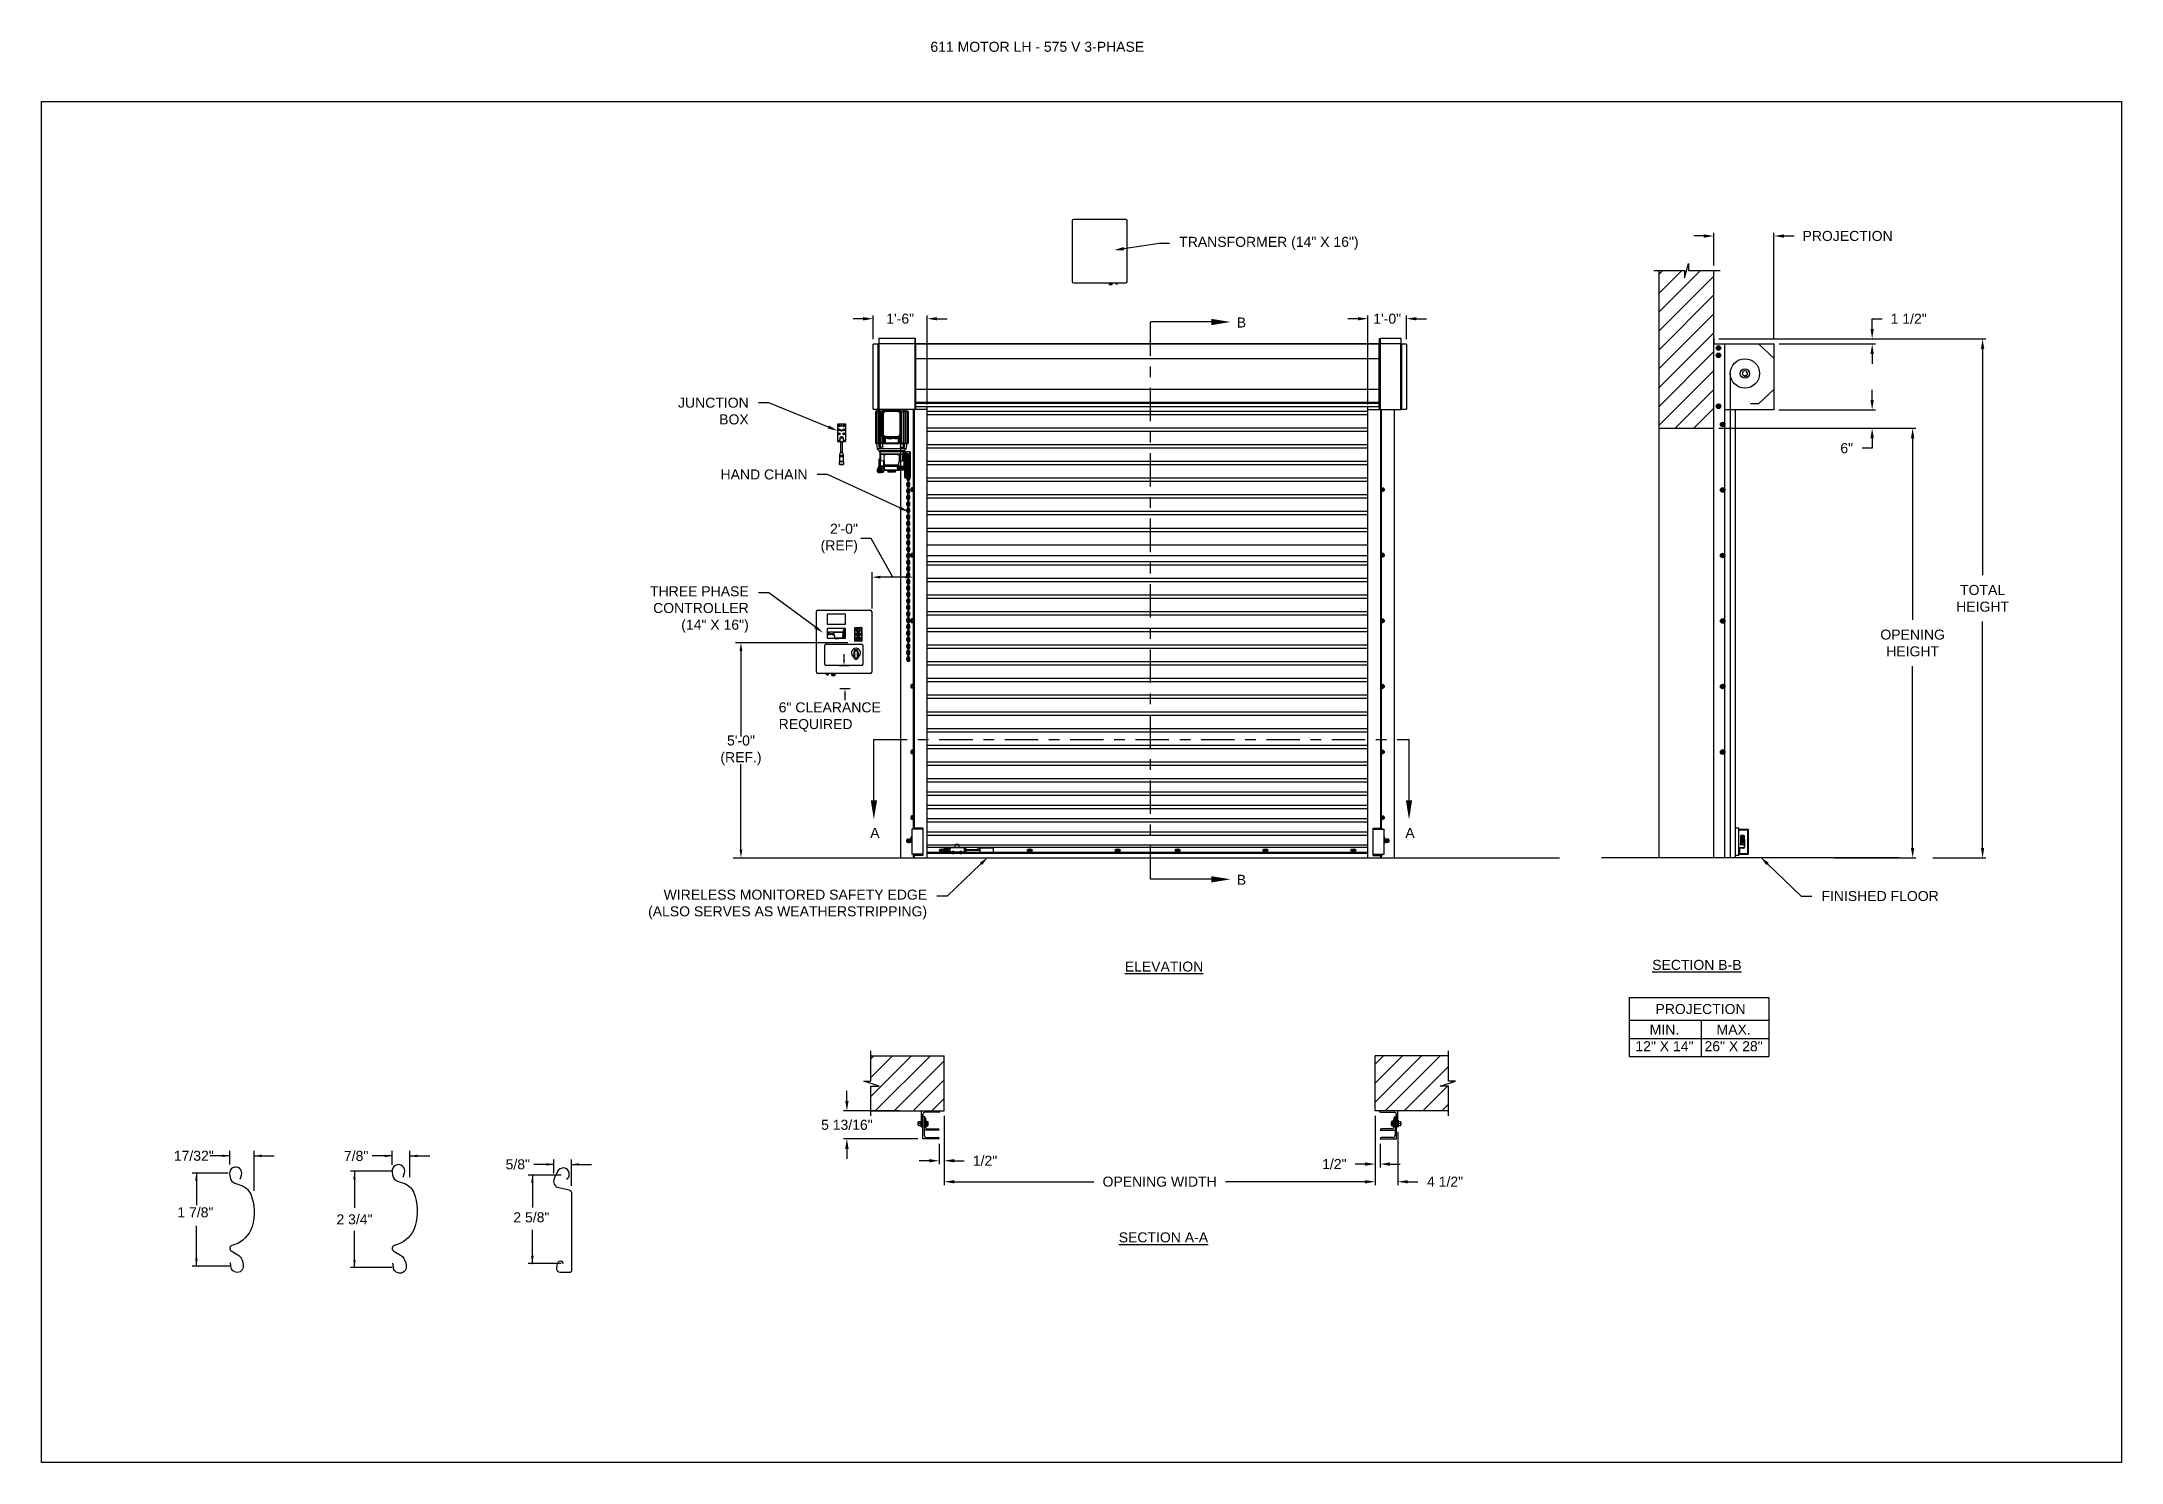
# Model space of a CAD drawing. Header units: inches. Extents: x 170 to 312, y 215 to 248.
# Drawn here: x 292.91 to 312.38, y 214.76 to 228.05 of the extents above; entities that cross this region are included whole.
import ezdxf
from ezdxf import colors
from ezdxf.entities.mleader import LeaderData, LeaderLine
from ezdxf.enums import TextEntityAlignment as Align
from ezdxf.math import Vec2, Vec3

# ---------------------------------------------------------------- set-up
doc = ezdxf.new("R2010")
doc.units = ezdxf.units.IN
doc.header["$LTSCALE"] = 0.25
doc.header["$MEASUREMENT"] = 0
doc.linetypes.add('CENTER', pattern=[2, 1.25, -0.25, 0.25, -0.25])
for name, color, linetype in [('ANNOTATIONS', 1, 'Continuous'), ('DETAILS', 4, 'Continuous'), ('MOTOR LH', 7, 'Continuous'), ('SECTION CUTS', 6, 'CENTER')]:
    doc.layers.add(name, color=color, linetype=linetype)
doc.styles.add('ARIAL', font='arial.ttf', dxfattribs={"height": 0.09375})
doc.styles.add('ROMANS', font='Romans', dxfattribs={"height": 0.09375})
doc.styles.get("Standard").update_dxf_attribs({"font": 'romans.shx'})
doc.dimstyles.get("Standard").update_dxf_attribs({"dimscale": 60, "dimtxt": 0.0833, "dimasz": 0.0833, "dimexe": 0.0833, "dimexo": 0.04, "dimgap": 0.09, "dimtad": 0, "dimtih": 1, "dimtoh": 1, "dimdec": 4, "dimzin": 1, "dimdsep": 46, "dimlunit": 4, "dimtxsty": 'Standard', "dimcen": 0.09, "dimclrt": 150, "dimadec": 4, "dimazin": 2, "dimtfac": 1, "dimtdec": 0, "dimtofl": 0, "dimtmove": 0, "dimatfit": 3, "dimfxl": 1, "dimtolj": 1, "dimtzin": 0, "dimlwd": -1, "dimlwe": -1, "dimarcsym": 1})
doc.dimstyles.new('STANDARD$0', dxfattribs={"dimtxt": 0.09375, "dimasz": 0.09375, "dimexe": 0.03125, "dimexo": 0.046875, "dimgap": 0.09, "dimtad": 0, "dimtih": 1, "dimtoh": 1, "dimdec": 4, "dimzin": 0, "dimdsep": 46, "dimtxsty": 'ARIAL', "dimcen": 0.09, "dimadec": 0, "dimazin": 0, "dimtfac": 1, "dimtdec": 4, "dimtofl": 0, "dimtmove": 0, "dimatfit": 1, "dimfxl": 1, "dimtolj": 1, "dimtzin": 0, "dimarcsym": 0})
pattern_1 = [(45, (122.1806, -32.78357), (-0.08838835, 0.08838835), [])]

msp = doc.modelspace()

# ---------------------------------------------------------------- texts
at = {"layer": 'ANNOTATIONS', "style": 'ARIAL'}
for s, p in [('1 7/8"', (294.17651, 217.05177)), ('2 5/8"', (297.32151, 217.00538))]:
    msp.add_text(s, height=0.09375, dxfattribs=at).set_placement(p)
msp.add_text('2 3/4"', height=0.09375, dxfattribs=at).set_placement((295.83434, 217.03304), align=Align.MIDDLE_CENTER)
at = {"layer": 'ANNOTATIONS', "insert": (301.22577, 228.05267), "char_height": 0.09375, "width": 4.6220629, "attachment_point": 1, "line_spacing_factor": 0.86134, "style": 'ARIAL'}
msp.add_mtext('611 MOTOR LH - 575 V 3-PHASE', dxfattribs=at)
at = {"layer": 'ANNOTATIONS', "char_height": 0.09375, "style": 'ARIAL'}
for s, insert, attachment_point in [('2\'-0"\\P(REF)', (300.54716, 223.40353), 6), ('6" CLEARANCE\\PREQUIRED', (299.80558, 221.73296), 4), ('5\'-0"\\P(REF.)', (299.45238, 221.42207), 5), ('17/32"', (294.33006, 217.62729), 5), ('7/8"', (295.8496, 217.62619), 5), ('\\A1;5/8"', (297.3635, 217.54689), 5)]:
    msp.add_mtext(s, dxfattribs=dict(at, insert=insert, attachment_point=attachment_point))
at = {"layer": 'ANNOTATIONS', "char_height": 0.09375, "attachment_point": 2, "style": 'ARIAL'}
for s, insert, width in [('{\\LELEVATION}', (303.41295, 219.44522), 3.0834986), ('{\\LSECTION B-B}', (308.40108, 219.46119), 1.3823677), ('{\\LSECTION A-A}', (303.40704, 216.91103), 1.3823677)]:
    msp.add_mtext(s, dxfattribs=dict(at, insert=insert, width=width))
for s, width, insert in [('PROJECTION ', 1.7594917, (308.4355, 219.04808)), ('MIN.\\P12" X 14" ', 0.6711642, (308.09738, 218.85609)), ('MAX.\\P26" X 28"', 0.6567117, (308.74481, 218.85609))]:
    msp.add_mtext_dynamic_manual_height_columns(s, width=width, gutter_width=1.36268, heights=[0], dxfattribs=dict(at, insert=insert))
at = {"layer": 'SECTION CUTS', "style": 'ARIAL'}
for s, p in [('B', (304.0936, 225.3786)), ('A', (300.6623, 220.60215)), ('A', (305.67183, 220.60215)), ('B', (304.0936, 220.16333))]:
    msp.add_text(s, height=0.09375, dxfattribs=at).set_placement(p)

# ---------------------------------------------------------------- blocks, each defined once
blk = doc.blocks.new('*D103')
at = {"layer": 'ANNOTATIONS', "color": 0, "lineweight": -2, "transparency": 16777216}
for p, q in [((300.444, 218.141), (300.444, 218.235)), ((300.934, 218.047), (300.413, 218.047)), ((301.109, 217.786), (300.413, 217.786)), ((300.444, 217.692), (300.444, 217.598))]:
    blk.add_line(p, q, dxfattribs=at)
at = {"layer": 'ANNOTATIONS', "color": 0, "transparency": 16777216}
for points in [[(300.428, 218.141), (300.46, 218.141), (300.444, 218.047)], [(300.428, 217.692), (300.46, 217.692), (300.444, 217.786)]]:
    blk.add_solid(points, dxfattribs=at)
at = {"layer": 'defpoints', "color": 0, "transparency": 16777216}
for p in [(300.98, 218.047), (300.444, 217.786), (301.155, 217.786)]:
    blk.add_point(p, dxfattribs=at)
at = {"layer": 'ANNOTATIONS', "color": 0, "transparency": 16777216, "insert": (300.444, 217.917), "char_height": 0.09375, "attachment_point": 5, "style": 'ARIAL'}
blk.add_mtext('\\A1;5 13/16"', dxfattribs=at)
blk = doc.blocks.new('*D104')
at = {"layer": 'ANNOTATIONS', "color": 0, "lineweight": -2, "transparency": 16777216}
for p, q in [((305.389, 218.001), (305.389, 217.519)), ((305.436, 217.739), (305.436, 217.519)), ((305.295, 217.55), (305.201, 217.55)), ((305.529, 217.55), (305.623, 217.55))]:
    blk.add_line(p, q, dxfattribs=at)
at = {"layer": 'ANNOTATIONS', "color": 0, "transparency": 16777216}
for points in [[(305.295, 217.566), (305.295, 217.534), (305.389, 217.55)], [(305.529, 217.566), (305.529, 217.534), (305.436, 217.55)]]:
    blk.add_solid(points, dxfattribs=at)
at = {"layer": 'defpoints', "color": 0, "transparency": 16777216}
for p in [(305.389, 218.047), (305.436, 217.786), (305.436, 217.55)]:
    blk.add_point(p, dxfattribs=at)
at = {"layer": 'ANNOTATIONS', "color": 0, "transparency": 16777216, "insert": (305.007, 217.55), "char_height": 0.0938, "attachment_point": 5, "style": 'ARIAL'}
blk.add_mtext('\\A1;1/2"', dxfattribs=at)
blk = doc.blocks.new('*D105')
at = {"layer": 'ANNOTATIONS', "color": 0, "lineweight": -2, "transparency": 16777216}
for p, q in [((301.355, 218.001), (301.355, 217.55)), ((301.309, 217.739), (301.309, 217.55)), ((301.215, 217.581), (301.121, 217.581)), ((301.449, 217.581), (301.543, 217.581))]:
    blk.add_line(p, q, dxfattribs=at)
at = {"layer": 'ANNOTATIONS', "color": 0, "transparency": 16777216}
for points in [[(301.215, 217.597), (301.215, 217.566), (301.309, 217.581)], [(301.449, 217.597), (301.449, 217.566), (301.355, 217.581)]]:
    blk.add_solid(points, dxfattribs=at)
at = {"layer": 'defpoints', "color": 0, "transparency": 16777216}
for p in [(301.355, 218.047), (301.309, 217.786), (301.309, 217.581)]:
    blk.add_point(p, dxfattribs=at)
at = {"layer": 'ANNOTATIONS', "color": 0, "transparency": 16777216, "insert": (301.737, 217.581), "char_height": 0.0938, "attachment_point": 5, "style": 'ARIAL'}
blk.add_mtext('\\A1;1/2"', dxfattribs=at)
blk = doc.blocks.new('*D106')
at = {"layer": 'ANNOTATIONS', "color": 0, "lineweight": -2, "transparency": 16777216}
for p, q in [((300.69, 225.271), (300.69, 225.492)), ((301.196, 224.659), (301.196, 225.492)), ((300.596, 225.461), (300.502, 225.461)), ((301.289, 225.461), (301.383, 225.461))]:
    blk.add_line(p, q, dxfattribs=at)
at = {"layer": 'ANNOTATIONS', "color": 0, "transparency": 16777216}
for points in [[(300.596, 225.476), (300.596, 225.445), (300.69, 225.461)], [(301.289, 225.476), (301.289, 225.445), (301.196, 225.461)]]:
    blk.add_solid(points, dxfattribs=at)
at = {"layer": 'defpoints', "color": 0, "transparency": 16777216}
for p in [(300.69, 225.461), (300.69, 225.224), (301.196, 224.612)]:
    blk.add_point(p, dxfattribs=at)
at = {"layer": 'ANNOTATIONS', "color": 0, "transparency": 16777216, "insert": (300.943, 225.461), "char_height": 0.0938, "attachment_point": 5, "style": 'ARIAL'}
blk.add_mtext('\\A1;1\'-6"', dxfattribs=at)
blk = doc.blocks.new('*D107')
at = {"layer": 'ANNOTATIONS', "color": 0, "lineweight": -2, "transparency": 16777216}
for p, q in [((305.322, 224.659), (305.322, 225.492)), ((305.682, 225.271), (305.682, 225.492)), ((305.228, 225.461), (305.135, 225.461)), ((305.776, 225.461), (305.87, 225.461))]:
    blk.add_line(p, q, dxfattribs=at)
at = {"layer": 'ANNOTATIONS', "color": 0, "transparency": 16777216}
for points in [[(305.228, 225.476), (305.228, 225.445), (305.322, 225.461)], [(305.776, 225.476), (305.776, 225.445), (305.682, 225.461)]]:
    blk.add_solid(points, dxfattribs=at)
at = {"layer": 'defpoints', "color": 0, "transparency": 16777216}
for p in [(305.322, 225.461), (305.682, 225.224), (305.322, 224.612)]:
    blk.add_point(p, dxfattribs=at)
at = {"layer": 'ANNOTATIONS', "color": 0, "transparency": 16777216, "insert": (305.502, 225.461), "char_height": 0.0938, "attachment_point": 5, "style": 'ARIAL'}
blk.add_mtext('\\A1;1\'-0"', dxfattribs=at)
blk = doc.blocks.new('*D108')
at = {"layer": 'ANNOTATIONS', "color": 0, "lineweight": -2, "transparency": 16777216}
for p, q in [((305.389, 218.001), (305.389, 217.353)), ((305.601, 217.851), (305.601, 217.353)), ((305.295, 217.385), (305.201, 217.385)), ((305.695, 217.385), (305.789, 217.385))]:
    blk.add_line(p, q, dxfattribs=at)
at = {"layer": 'ANNOTATIONS', "color": 0, "transparency": 16777216}
for points in [[(305.295, 217.4), (305.295, 217.369), (305.389, 217.385)], [(305.695, 217.4), (305.695, 217.369), (305.601, 217.385)]]:
    blk.add_solid(points, dxfattribs=at)
at = {"layer": 'defpoints', "color": 0, "transparency": 16777216}
for p in [(305.389, 218.047), (305.601, 217.897), (305.601, 217.385)]:
    blk.add_point(p, dxfattribs=at)
at = {"layer": 'ANNOTATIONS', "color": 0, "transparency": 16777216, "insert": (306.044, 217.385), "char_height": 0.0938, "attachment_point": 5, "style": 'ARIAL'}
blk.add_mtext('\\A1;4 1/2"', dxfattribs=at)
blk = doc.blocks.new('*D127')
at = {"layer": 'ANNOTATIONS', "color": 0, "lineweight": -2, "transparency": 16777216}
for p, q in [((301.355, 218.001), (301.355, 217.353)), ((305.389, 218.001), (305.389, 217.353)), ((301.449, 217.385), (302.756, 217.385)), ((305.295, 217.385), (303.988, 217.385))]:
    blk.add_line(p, q, dxfattribs=at)
at = {"layer": 'ANNOTATIONS', "color": 0, "transparency": 16777216}
for points in [[(301.449, 217.4), (301.449, 217.369), (301.355, 217.385)], [(305.295, 217.4), (305.295, 217.369), (305.389, 217.385)]]:
    blk.add_solid(points, dxfattribs=at)
at = {"layer": 'defpoints', "color": 0, "transparency": 16777216}
for p in [(301.355, 218.047), (305.389, 218.047), (305.389, 217.385)]:
    blk.add_point(p, dxfattribs=at)
at = {"layer": 'ANNOTATIONS', "color": 0, "transparency": 16777216, "insert": (303.372, 217.385), "char_height": 0.09375, "attachment_point": 5, "style": 'ARIAL'}
blk.add_mtext('\\A1;OPENING WIDTH', dxfattribs=at)
blk = doc.blocks.new('*D128')
at = {"layer": 'ANNOTATIONS', "color": 0, "lineweight": -2, "transparency": 16777216}
for p, q in [((308.559, 225.96), (308.559, 226.266)), ((309.123, 225.272), (309.123, 226.266)), ((308.466, 226.235), (308.372, 226.235)), ((309.217, 226.235), (309.311, 226.235))]:
    blk.add_line(p, q, dxfattribs=at)
at = {"layer": 'ANNOTATIONS', "color": 0, "transparency": 16777216}
for points in [[(308.466, 226.25), (308.466, 226.219), (308.559, 226.235)], [(309.217, 226.25), (309.217, 226.219), (309.123, 226.235)]]:
    blk.add_solid(points, dxfattribs=at)
at = {"layer": 'defpoints', "color": 0, "transparency": 16777216}
for p in [(309.123, 226.235), (308.559, 225.913), (309.123, 225.225)]:
    blk.add_point(p, dxfattribs=at)
at = {"layer": 'ANNOTATIONS', "color": 0, "transparency": 16777216, "insert": (309.812, 226.235), "char_height": 0.09375, "attachment_point": 5, "style": 'ARIAL'}
blk.add_mtext('\\A1;PROJECTION ', dxfattribs=at)
blk = doc.blocks.new('*D129')
at = {"layer": 'ANNOTATIONS', "color": 0, "lineweight": -2, "transparency": 16777216}
for p, q in [((308.606, 224.437), (310.452, 224.437)), ((310.421, 224.343), (310.421, 222.643)), ((310.421, 220.509), (310.421, 222.208)), ((309.69, 220.415), (310.452, 220.415))]:
    blk.add_line(p, q, dxfattribs=at)
at = {"layer": 'ANNOTATIONS', "color": 0, "transparency": 16777216}
for points in [[(310.405, 224.343), (310.436, 224.343), (310.421, 224.437)], [(310.405, 220.509), (310.436, 220.509), (310.421, 220.415)]]:
    blk.add_solid(points, dxfattribs=at)
at = {"layer": 'defpoints', "color": 0, "transparency": 16777216}
for p in [(308.559, 224.437), (309.643, 220.415), (310.421, 220.415)]:
    blk.add_point(p, dxfattribs=at)
at = {"layer": 'ANNOTATIONS', "color": 0, "transparency": 16777216, "insert": (310.421, 222.426), "char_height": 0.09375, "attachment_point": 5, "style": 'ARIAL'}
blk.add_mtext('\\A1;OPENING\\PHEIGHT', dxfattribs=at)
blk = doc.blocks.new('*D130')
at = {"layer": 'ANNOTATIONS', "color": 0, "lineweight": -2, "transparency": 16777216}
for p, q in [((308.606, 225.273), (311.107, 225.273)), ((311.076, 225.179), (311.076, 223.061)), ((311.076, 220.509), (311.076, 222.626)), ((310.611, 220.415), (311.107, 220.415))]:
    blk.add_line(p, q, dxfattribs=at)
at = {"layer": 'ANNOTATIONS', "color": 0, "transparency": 16777216}
for points in [[(311.06, 225.179), (311.091, 225.179), (311.076, 225.273)], [(311.06, 220.509), (311.091, 220.509), (311.076, 220.415)]]:
    blk.add_solid(points, dxfattribs=at)
at = {"layer": 'defpoints', "color": 0, "transparency": 16777216}
for p in [(308.559, 225.273), (310.564, 220.415), (311.076, 220.415)]:
    blk.add_point(p, dxfattribs=at)
at = {"layer": 'ANNOTATIONS', "color": 0, "transparency": 16777216, "insert": (311.076, 222.844), "char_height": 0.0938, "attachment_point": 5, "style": 'ARIAL'}
blk.add_mtext('\\A1;TOTAL\\PHEIGHT', dxfattribs=at)
blk = doc.blocks.new('*D131')
at = {"layer": 'ANNOTATIONS', "color": 0, "lineweight": -2, "transparency": 16777216}
for p, q in [((310.042, 224.701), (310.042, 224.795)), ((309.168, 224.608), (310.073, 224.608)), ((309.168, 224.437), (310.073, 224.437)), ((310.042, 224.343), (310.042, 224.249)), ((310.042, 224.249), (309.948, 224.249))]:
    blk.add_line(p, q, dxfattribs=at)
at = {"layer": 'ANNOTATIONS', "color": 0, "transparency": 16777216}
for points in [[(310.026, 224.701), (310.057, 224.701), (310.042, 224.608)], [(310.026, 224.343), (310.057, 224.343), (310.042, 224.437)]]:
    blk.add_solid(points, dxfattribs=at)
at = {"layer": 'defpoints', "color": 0, "transparency": 16777216}
for p in [(309.121, 224.608), (309.121, 224.437), (310.042, 224.437)]:
    blk.add_point(p, dxfattribs=at)
at = {"layer": 'ANNOTATIONS', "color": 0, "transparency": 16777216, "insert": (309.804, 224.249), "char_height": 0.0938, "attachment_point": 5, "style": 'ARIAL'}
blk.add_mtext('\\A1;6"', dxfattribs=at)
blk = doc.blocks.new('*D132')
at = {"layer": 'ANNOTATIONS', "color": 0, "lineweight": -2, "transparency": 16777216}
for p, q in [((309.17, 225.273), (310.073, 225.273)), ((310.042, 225.366), (310.042, 225.46)), ((310.042, 225.46), (310.136, 225.46)), ((309.17, 225.225), (310.073, 225.225)), ((310.042, 225.131), (310.042, 225.038))]:
    blk.add_line(p, q, dxfattribs=at)
at = {"layer": 'ANNOTATIONS', "color": 0, "transparency": 16777216}
for points in [[(310.026, 225.366), (310.057, 225.366), (310.042, 225.273)], [(310.026, 225.131), (310.057, 225.131), (310.042, 225.225)]]:
    blk.add_solid(points, dxfattribs=at)
at = {"layer": 'defpoints', "color": 0, "transparency": 16777216}
for p in [(309.123, 225.273), (310.042, 225.273), (309.123, 225.225)]:
    blk.add_point(p, dxfattribs=at)
at = {"layer": 'ANNOTATIONS', "color": 0, "transparency": 16777216, "insert": (310.384, 225.46), "char_height": 0.0938, "attachment_point": 5, "style": 'ARIAL'}
blk.add_mtext('\\A1;1 1/2"', dxfattribs=at)

# ---------------------------------------------------------------- dimensions: what is measured, and where the dimension line sits
at = {"layer": 'ANNOTATIONS'}
dim = msp.add_linear_dim(base=(309.12316, 226.23467), p1=(308.55928, 225.91347), p2=(309.12316, 225.22508), text='PROJECTION ', dimstyle='STANDARD$0', dxfattribs=at)
dim.commit()
dim.dimension.update_dxf_attribs({"geometry": '*D128', "text_midpoint": (309.81227, 226.23467)})
for base, p1, p2, angle, text, picture, middle in [((300.68965, 225.46051), (301.19559, 224.61169), (300.68965, 225.22384), 180, '1\'-6"', '*D106', (300.94262, 225.46051)), ((305.32209, 225.46051), (305.68229, 225.22422), (305.32209, 224.61169), 180, '1\'-0"', '*D107', (305.50219, 225.46051)), ((300.44405, 217.78574), (300.98039, 218.04741), (301.15539, 217.78574), 90, '5 13/16"', '*D103', (300.44405, 217.91658)), ((301.30852, 217.58132), (301.35539, 218.04742), (301.30852, 217.78574), 180, '1/2"', '*D105', (301.73697, 217.58132))]:
    dim = msp.add_linear_dim(base=base, p1=p1, p2=p2, angle=angle, text=text, dimstyle='STANDARD$0', dxfattribs=at)
    dim.commit()
    dim.dimension.update_dxf_attribs({"geometry": picture, "text_midpoint": middle, "dimtype": 160})
for base, p1, p2, text, picture, middle in [((310.04183, 225.27272), (309.12316, 225.22508), (309.12316, 225.27272), '1 1/2"', '*D132', (310.38427, 225.46022)), ((311.07585, 220.41511), (308.55928, 225.27272), (310.56381, 220.41511), 'TOTAL\\PHEIGHT', '*D130', (311.07585, 222.84392)), ((310.04183, 224.43674), (309.12103, 224.60767), (309.12103, 224.43674), '6"', '*D131', (309.80395, 224.24924)), ((310.42087, 220.41511), (308.55928, 224.43674), (309.64347, 220.41511), 'OPENING\\PHEIGHT', '*D129', (310.42087, 222.42592))]:
    dim = msp.add_linear_dim(base=base, p1=p1, p2=p2, angle=90, text=text, dimstyle='STANDARD$0', dxfattribs=at)
    dim.commit()
    dim.dimension.update_dxf_attribs({"geometry": picture, "text_midpoint": middle})
dim = msp.add_aligned_dim(p1=(301.35539, 218.04742), p2=(305.38873, 218.04742), distance=-0.6628, text='OPENING WIDTH', dimstyle='STANDARD$0', dxfattribs=at)
dim.commit()
dim.dimension.update_dxf_attribs({"geometry": '*D127', "text_midpoint": (303.37206, 217.38462)})
for base, p2, text, picture, middle in [((305.4356, 217.55007), (305.4356, 217.78574), '1/2"', '*D104', (305.00715, 217.55007)), ((305.60123, 217.38462), (305.60123, 217.89742), '4 1/2"', '*D108', (306.04372, 217.38462))]:
    dim = msp.add_linear_dim(base=base, p1=(305.38873, 218.04742), p2=p2, text=text, dimstyle='STANDARD$0', dxfattribs=at)
    dim.commit()
    dim.dimension.update_dxf_attribs({"geometry": picture, "text_midpoint": middle, "dimtype": 160})

# ---------------------------------------------------------------- hatches: boundary and pattern name
at = {"layer": 'MOTOR LH'}
h = msp.add_hatch(dxfattribs=at)
h.set_pattern_fill('ANSI31', color=256, style=0)
h.set_pattern_definition([(45, (121.33324, -32.78357), (-0.08838835, 0.08838835), [])])
h.paths.add_polyline_path([(308.04365, 224.43674), (308.55928, 224.43674), (308.55928, 225.91347), (308.32278, 225.91347), (308.32278, 225.97813), (308.28437, 225.84477), (308.28437, 225.91347), (308.04365, 225.91347)])
h = msp.add_hatch(dxfattribs=at)
h.set_pattern_fill('ANSI31', color=256, style=0)
h.set_pattern_definition(pattern_1)
h.paths.add_polyline_path([(301.35539, 218.56305), (300.66789, 218.56305), (300.66789, 218.32585), (300.60379, 218.32585), (300.74586, 218.27894), (300.66789, 218.27894), (300.66789, 218.04742), (301.35539, 218.04742), (301.35539, 218.20993)])
h = msp.add_hatch(dxfattribs=at)
h.set_pattern_fill('ANSI31', color=256, style=0)
h.set_pattern_definition(pattern_1)
h.paths.add_polyline_path([(306.14033, 218.32585), (306.07623, 218.32585), (306.07623, 218.56305), (305.38873, 218.56305), (305.38873, 218.04742), (305.4069, 218.04742), (306.07623, 218.04742), (306.07623, 218.27894), (305.99826, 218.27894)])

# ---------------------------------------------------------------- linework, layer by layer
at = {"layer": 'ANNOTATIONS'}
for p, q in [((300.68033, 222.74794), (300.68033, 223.08974)), ((300.99004, 223.04261), (300.758, 223.04261)), ((300.45224, 222.42941), (299.40128, 222.42941)), ((299.45238, 222.35175), (299.45238, 221.55133)), ((300.46475, 222.21402), (300.37049, 222.21402)), ((300.41762, 222.26716), (300.41762, 222.3203)), ((300.47321, 221.99872), (300.37895, 221.99872)), ((300.42608, 221.94558), (300.42608, 221.89244)), ((299.45238, 220.49278), (299.45238, 221.2928)), ((307.76681, 219.10752), (307.76681, 218.55614)), ((307.76681, 219.10752), (309.07458, 219.10752)), ((309.07458, 219.10752), (309.07458, 218.55614)), ((307.76681, 218.89604), (309.07458, 218.89604)), ((308.43967, 218.89604), (308.43967, 218.55614)), ((307.76681, 218.72609), (309.07458, 218.72609)), ((307.76681, 218.55614), (309.07458, 218.55614)), ((294.66691, 217.54554), (294.66691, 217.67417)), ((294.89429, 217.3), (294.89429, 217.67417)), ((294.66691, 217.62729), (294.47941, 217.62729)), ((294.89429, 217.62729), (295.08179, 217.62729)), ((296.18563, 217.48306), (295.7977, 217.48306)), ((295.83434, 217.48306), (295.83434, 217.14004)), ((296.18646, 217.62619), (295.99896, 217.62619)), ((296.18646, 217.54444), (296.18646, 217.67306)), ((296.35097, 217.42608), (296.35097, 217.67306)), ((296.35097, 217.62619), (296.53847, 217.62619)), ((297.70035, 217.54689), (297.51285, 217.54689)), ((297.70035, 217.46513), (297.70035, 217.59376)), ((297.86487, 217.34678), (297.86487, 217.59376)), ((297.86487, 217.54689), (298.05237, 217.54689)), ((294.65338, 217.46623), (294.31588, 217.46623)), ((294.35435, 217.46623), (294.35435, 217.16466)), ((297.76868, 217.44645), (297.46088, 217.44645)), ((297.49935, 217.44645), (297.49935, 217.14489)), ((294.35435, 216.59435), (294.35435, 216.97154)), ((295.83434, 216.58302), (295.83434, 216.92604)), ((297.49935, 216.61924), (297.49935, 216.93393)), ((294.6815, 216.59435), (294.31588, 216.59435)), ((296.18563, 216.58302), (295.7977, 216.58302)), ((297.76868, 216.61924), (297.46088, 216.61924))]:
    msp.add_line(p, q, dxfattribs=at)
for p in [(297.82905, 217.41494), (294.35435, 216.66885), (294.37213, 216.59435), (295.83434, 216.58302), (297.49935, 216.69374), (297.49935, 216.61924)]:
    msp.add_point(p, dxfattribs=at)
for points in [[(300.758, 223.02967), (300.758, 223.05556), (300.68033, 223.04261)], [(300.99004, 223.02967), (300.99004, 223.05556), (301.0677, 223.04261)], [(299.46532, 222.35175), (299.43944, 222.35175), (299.45238, 222.42941)], [(300.42648, 222.26716), (300.40876, 222.26716), (300.41762, 222.21402)], [(300.43493, 221.94558), (300.41722, 221.94558), (300.42608, 221.99872)], [(299.46532, 220.49278), (299.43944, 220.49278), (299.45238, 220.41511)], [(294.59659, 217.61557), (294.59659, 217.63901), (294.66691, 217.62729)], [(294.96461, 217.63901), (294.96461, 217.61557), (294.89429, 217.62729)], [(296.11614, 217.61447), (296.11614, 217.63791), (296.18646, 217.62619)], [(296.42129, 217.63791), (296.42129, 217.61447), (296.35097, 217.62619)], [(297.63003, 217.53517), (297.63003, 217.55861), (297.70035, 217.54689)], [(297.93519, 217.55861), (297.93519, 217.53517), (297.86487, 217.54689)], [(294.36607, 217.39591), (294.34263, 217.39591), (294.35435, 217.46623)], [(295.84606, 217.40696), (295.82262, 217.40696), (295.83434, 217.47728)], [(297.51107, 217.37613), (297.48763, 217.37613), (297.49935, 217.44645)], [(294.36607, 216.66467), (294.34263, 216.66467), (294.35435, 216.59435)], [(295.84606, 216.65334), (295.82262, 216.65334), (295.83434, 216.58302)], [(297.51107, 216.68956), (297.48763, 216.68956), (297.49935, 216.61924)]]:
    msp.add_solid(points, dxfattribs=at)
at = {"layer": 'defpoints'}
msp.add_lwpolyline([(312.37519, 214.75854), (292.90531, 214.75854), (292.90531, 227.49365), (312.37519, 227.49365)], close=True, dxfattribs=at)
at = {"layer": 'DETAILS'}
for points in [[(294.76498, 217.40811), (294.77753, 217.44643, 1.25136537), (294.66566, 217.45699), (294.66946, 217.42754, 0.28712033), (294.71521, 217.37182), (294.78692, 217.34773, -0.22337537), (294.87455, 217.23299, -0.17060067), (294.86225, 216.92947, -0.22026111), (294.68612, 216.78827, 0.64862145), (294.68023, 216.73683), (294.74184, 216.7004, -0.11918191), (294.77309, 216.67003, -0.14967798), (294.79214, 216.58828), (294.79199, 216.58656, -0.533076), (294.71151, 216.54218, -0.02656611), (294.6962, 216.55167, -0.19330383), (294.67669, 216.59429), (294.6732, 216.62935)], [(296.28927, 217.42781), (296.30222, 217.46736, 1.25136537), (296.18679, 217.47825), (296.19071, 217.44787, 0.28712033), (296.23792, 217.39037), (296.31191, 217.36551, -0.22337537), (296.40233, 217.24712, -0.17060067), (296.38964, 216.93393, -0.22026111), (296.2079, 216.78823, 0.64862142), (296.20183, 216.73516), (296.2654, 216.69758, -0.11918191), (296.29764, 216.66624, -0.14967798), (296.3173, 216.58189), (296.31714, 216.58011, -0.533076), (296.2341, 216.53431, -0.02656611), (296.2183, 216.5441, -0.19330383), (296.19817, 216.58808), (296.19457, 216.62426)], [(297.81868, 217.40975, 0.33746117), (297.84561, 217.44781), (297.84529, 217.46569, 0.73725505), (297.73514, 217.48055), (297.70433, 217.41413, 0.47976839), (297.74614, 217.32981), (297.84456, 217.30824, -0.21720182), (297.86487, 217.28428), (297.86487, 216.54957, -0.36619075), (297.84513, 216.53415), (297.76046, 216.53687, -0.41028649), (297.7292, 216.57038), (297.73114, 216.60768, -0.37745755), (297.76497, 216.644, -0.31905635), (297.77685, 216.63852), (297.78792, 216.61924)]]:
    msp.add_lwpolyline(points, format="xyb", dxfattribs=at)
at = {"layer": 'MOTOR LH'}
for p, q in [((302.55226, 226.37672), (302.55226, 225.80912)), ((303.05567, 226.3892), (302.56474, 226.3892)), ((303.06815, 225.80912), (303.06815, 226.37672)), ((307.99727, 225.91347), (308.28437, 225.91347)), ((308.04365, 225.91347), (308.04365, 220.41511)), ((308.28437, 225.84477), (308.32278, 225.97813)), ((308.28437, 225.91347), (308.28437, 225.84477)), ((308.32278, 225.97813), (308.32278, 225.91347)), ((308.32278, 225.91347), (308.61797, 225.91347)), ((308.55928, 220.41511), (308.55928, 225.91347)), ((302.56474, 225.79665), (303.05567, 225.79665)), ((302.89816, 225.78752), (302.89783, 225.78733)), ((302.89783, 225.78733), (302.89816, 225.78714)), ((302.89783, 225.78733), (302.92711, 225.78733)), ((302.89816, 225.78669), (302.89783, 225.7865)), ((302.89783, 225.7865), (302.89816, 225.78631)), ((302.89783, 225.7865), (302.92711, 225.7865)), ((302.89816, 225.78586), (302.89783, 225.78567)), ((302.89783, 225.78567), (302.89816, 225.78548)), ((302.89783, 225.78567), (302.92711, 225.78567)), ((302.89816, 225.78503), (302.89783, 225.78484)), ((302.89783, 225.78484), (302.89816, 225.78464)), ((302.89783, 225.78484), (302.92711, 225.78484)), ((302.89816, 225.7842), (302.89783, 225.784)), ((302.89783, 225.784), (302.89816, 225.78381)), ((302.89783, 225.784), (302.92711, 225.784)), ((302.89816, 225.78336), (302.89783, 225.78317)), ((302.89783, 225.78317), (302.89816, 225.78298)), ((302.89783, 225.78317), (302.92711, 225.78317)), ((302.89816, 225.78253), (302.89783, 225.78234)), ((302.89783, 225.78234), (302.89816, 225.78215)), ((302.89783, 225.78234), (302.92711, 225.78234)), ((302.89816, 225.7817), (302.89783, 225.78151)), ((302.89783, 225.78151), (302.89816, 225.78132)), ((302.89783, 225.78151), (302.92711, 225.78151)), ((302.89816, 225.79665), (302.89816, 225.78752)), ((302.92678, 225.78752), (302.89816, 225.78752)), ((302.89816, 225.78714), (302.89816, 225.78669)), ((302.89816, 225.78714), (302.92678, 225.78714)), ((302.92678, 225.78669), (302.89816, 225.78669)), ((302.89816, 225.78631), (302.89816, 225.78586)), ((302.89816, 225.78631), (302.92678, 225.78631)), ((302.92678, 225.78586), (302.89816, 225.78586)), ((302.89816, 225.78548), (302.89816, 225.78503)), ((302.89816, 225.78548), (302.92678, 225.78548)), ((302.92678, 225.78503), (302.89816, 225.78503)), ((302.89816, 225.78464), (302.89816, 225.7842)), ((302.89816, 225.78464), (302.92678, 225.78464)), ((302.92678, 225.7842), (302.89816, 225.7842)), ((302.89816, 225.78381), (302.89816, 225.78336)), ((302.89816, 225.78381), (302.92678, 225.78381)), ((302.92678, 225.78336), (302.89816, 225.78336)), ((302.89816, 225.78298), (302.89816, 225.78253)), ((302.89816, 225.78298), (302.92678, 225.78298)), ((302.92678, 225.78253), (302.89816, 225.78253)), ((302.89816, 225.78215), (302.89816, 225.7817)), ((302.89816, 225.78215), (302.92678, 225.78215)), ((302.92678, 225.7817), (302.89816, 225.7817)), ((302.89816, 225.78132), (302.89816, 225.77901)), ((302.89816, 225.78132), (302.92678, 225.78132)), ((302.92678, 225.77901), (302.89816, 225.77901)), ((302.92678, 225.78752), (302.92678, 225.79665)), ((302.92711, 225.78733), (302.92678, 225.78752)), ((302.92678, 225.78714), (302.92711, 225.78733)), ((302.92678, 225.78669), (302.92678, 225.78714)), ((302.92711, 225.7865), (302.92678, 225.78669)), ((302.92678, 225.78631), (302.92711, 225.7865)), ((302.92678, 225.78586), (302.92678, 225.78631)), ((302.92711, 225.78567), (302.92678, 225.78586)), ((302.92678, 225.78548), (302.92711, 225.78567)), ((302.92678, 225.78503), (302.92678, 225.78548)), ((302.92711, 225.78484), (302.92678, 225.78503)), ((302.92678, 225.78464), (302.92711, 225.78484)), ((302.92678, 225.7842), (302.92678, 225.78464)), ((302.92711, 225.784), (302.92678, 225.7842)), ((302.92678, 225.78381), (302.92711, 225.784)), ((302.92678, 225.78336), (302.92678, 225.78381)), ((302.92711, 225.78317), (302.92678, 225.78336)), ((302.92678, 225.78298), (302.92711, 225.78317)), ((302.92678, 225.78253), (302.92678, 225.78298)), ((302.92711, 225.78234), (302.92678, 225.78253)), ((302.92678, 225.78215), (302.92711, 225.78234)), ((302.92678, 225.7817), (302.92678, 225.78215)), ((302.92711, 225.78151), (302.92678, 225.7817)), ((302.92678, 225.78132), (302.92711, 225.78151)), ((302.92678, 225.77901), (302.92678, 225.78132)), ((302.96148, 225.79118), (302.96115, 225.79099)), ((302.96115, 225.79099), (302.96148, 225.7908)), ((302.96115, 225.79099), (302.97645, 225.79099)), ((302.96148, 225.79052), (302.96115, 225.79033)), ((302.96115, 225.79033), (302.96148, 225.79013)), ((302.96115, 225.79033), (302.97645, 225.79033)), ((302.96148, 225.78985), (302.96115, 225.78966)), ((302.96115, 225.78966), (302.96148, 225.78947)), ((302.96115, 225.78966), (302.97645, 225.78966)), ((302.96148, 225.78919), (302.96115, 225.78899)), ((302.96115, 225.78899), (302.96148, 225.7888)), ((302.96115, 225.78899), (302.97645, 225.78899)), ((302.96148, 225.78852), (302.96115, 225.78833)), ((302.96115, 225.78833), (302.96148, 225.78814)), ((302.96115, 225.78833), (302.97645, 225.78833)), ((302.96148, 225.78786), (302.96115, 225.78766)), ((302.96115, 225.78766), (302.96148, 225.78747)), ((302.96115, 225.78766), (302.97645, 225.78766)), ((302.96148, 225.78719), (302.96115, 225.787)), ((302.96115, 225.787), (302.96148, 225.78681)), ((302.96115, 225.787), (302.97645, 225.787)), ((302.96148, 225.78652), (302.96115, 225.78633)), ((302.96115, 225.78633), (302.96148, 225.78614)), ((302.96115, 225.78633), (302.97645, 225.78633)), ((302.96148, 225.79665), (302.96148, 225.79118)), ((302.96148, 225.79118), (302.97612, 225.79118)), ((302.96148, 225.7908), (302.96148, 225.79052)), ((302.96148, 225.7908), (302.97612, 225.7908)), ((302.96148, 225.79052), (302.97612, 225.79052)), ((302.96148, 225.79013), (302.96148, 225.78985)), ((302.96148, 225.79013), (302.97612, 225.79013)), ((302.96148, 225.78985), (302.97612, 225.78985)), ((302.96148, 225.78947), (302.96148, 225.78919)), ((302.96148, 225.78947), (302.97612, 225.78947)), ((302.96148, 225.78919), (302.97612, 225.78919)), ((302.96148, 225.7888), (302.96148, 225.78852)), ((302.96148, 225.7888), (302.97612, 225.7888)), ((302.96148, 225.78852), (302.97612, 225.78852)), ((302.96148, 225.78814), (302.96148, 225.78786)), ((302.96148, 225.78814), (302.97612, 225.78814)), ((302.96148, 225.78786), (302.97612, 225.78786)), ((302.96148, 225.78747), (302.96148, 225.78719)), ((302.96148, 225.78747), (302.97612, 225.78747)), ((302.96148, 225.78719), (302.97612, 225.78719)), ((302.96148, 225.78681), (302.96148, 225.78652)), ((302.96148, 225.78681), (302.97612, 225.78681)), ((302.96148, 225.78652), (302.97612, 225.78652)), ((302.96148, 225.78614), (302.96148, 225.78467)), ((302.96148, 225.78614), (302.97612, 225.78614)), ((302.97612, 225.78467), (302.96148, 225.78467)), ((302.97612, 225.79118), (302.97612, 225.79665)), ((302.97645, 225.79099), (302.97612, 225.79118)), ((302.97612, 225.7908), (302.97645, 225.79099)), ((302.97612, 225.79052), (302.97612, 225.7908)), ((302.97645, 225.79033), (302.97612, 225.79052)), ((302.97612, 225.79013), (302.97645, 225.79033)), ((302.97612, 225.78985), (302.97612, 225.79013)), ((302.97645, 225.78966), (302.97612, 225.78985)), ((302.97612, 225.78947), (302.97645, 225.78966)), ((302.97612, 225.78919), (302.97612, 225.78947)), ((302.97645, 225.78899), (302.97612, 225.78919)), ((302.97612, 225.7888), (302.97645, 225.78899)), ((302.97612, 225.78852), (302.97612, 225.7888)), ((302.97645, 225.78833), (302.97612, 225.78852)), ((302.97612, 225.78814), (302.97645, 225.78833)), ((302.97612, 225.78786), (302.97612, 225.78814)), ((302.97645, 225.78766), (302.97612, 225.78786)), ((302.97612, 225.78747), (302.97645, 225.78766)), ((302.97612, 225.78719), (302.97612, 225.78747)), ((302.97645, 225.787), (302.97612, 225.78719)), ((302.97612, 225.78681), (302.97645, 225.787)), ((302.97612, 225.78652), (302.97612, 225.78681)), ((302.97645, 225.78633), (302.97612, 225.78652)), ((302.97612, 225.78614), (302.97645, 225.78633)), ((302.97612, 225.78467), (302.97612, 225.78614)), ((300.74331, 225.27751), (300.74331, 224.61339)), ((301.08264, 225.22981), (301.08264, 225.27751)), ((301.0869, 225.22981), (301.0869, 225.27829)), ((305.42655, 225.27829), (305.42655, 225.22981)), ((305.43504, 225.27751), (305.43504, 225.22981)), ((305.629, 225.27751), (305.629, 224.61462)), ((308.56008, 225.27272), (308.56008, 225.22375)), ((308.56221, 225.22588), (308.56221, 225.27272)), ((308.56301, 225.22588), (308.56301, 225.27272)), ((300.7408, 225.22384), (300.68965, 225.22384)), ((300.7376, 224.61339), (300.7376, 225.22384)), ((300.7408, 225.22384), (300.7408, 224.61339)), ((300.74161, 225.22384), (300.74161, 224.61339)), ((300.74331, 225.22956), (301.0677, 225.22956)), ((301.08264, 225.22635), (300.74331, 225.22635)), ((301.0677, 225.22635), (301.0677, 225.22981)), ((301.0677, 225.22981), (301.0869, 225.22981)), ((301.07623, 225.22635), (301.07623, 225.22981)), ((301.08264, 224.61088), (301.08264, 225.22635)), ((301.0869, 225.22555), (301.08264, 225.22555)), ((301.0869, 225.23034), (305.42655, 225.23034)), ((301.0869, 225.22688), (305.42655, 225.22688)), ((301.0869, 225.22688), (301.0869, 224.63674)), ((301.0869, 225.08749), (305.42655, 225.08749)), ((305.44998, 225.22981), (305.42655, 225.22981)), ((305.42655, 224.63674), (305.42655, 225.22688)), ((305.43504, 225.22555), (305.42655, 225.22555)), ((305.629, 225.22635), (305.43504, 225.22635)), ((305.43504, 225.22635), (305.43504, 224.61169)), ((305.44145, 225.22635), (305.44145, 225.22981)), ((305.44998, 225.22635), (305.44998, 225.22981)), ((305.44998, 225.22956), (305.629, 225.22956)), ((305.68229, 225.22422), (305.629, 225.22422)), ((305.63113, 224.61462), (305.63113, 225.22422)), ((305.63434, 225.22422), (305.63434, 224.61462)), ((308.55928, 225.21912), (308.5611, 225.21912)), ((308.5606, 225.22482), (308.5611, 225.22482)), ((308.5611, 220.41779), (308.5611, 225.22508)), ((308.5611, 225.22508), (309.12316, 225.22508)), ((308.56221, 225.22588), (308.56301, 225.22588)), ((308.60771, 225.19918), (308.60824, 225.20084)), ((308.60771, 225.13105), (308.60824, 225.13271)), ((308.60948, 225.19816), (308.61039, 225.19995)), ((308.60948, 225.13003), (308.61039, 225.13182)), ((308.61646, 225.19413), (308.61646, 225.19413)), ((308.61646, 225.17938), (308.61646, 225.17938)), ((308.61646, 225.126), (308.61646, 225.126)), ((308.61646, 225.11125), (308.61646, 225.11125)), ((308.6633, 220.41779), (308.6633, 225.22508)), ((308.97868, 225.22508), (309.12316, 225.08749)), ((309.12316, 224.60767), (309.12316, 225.22508)), ((308.5611, 225.03994), (308.55928, 225.03994)), ((308.71333, 224.94831), (308.71333, 220.41511)), ((308.84788, 224.92965), (308.85963, 224.93172)), ((308.84995, 224.91791), (308.84788, 224.92965)), ((308.8617, 224.91998), (308.84995, 224.91791)), ((308.85963, 224.93172), (308.8617, 224.91998)), ((308.8733, 224.95594), (308.87312, 224.95569)), ((308.8743, 224.94905), (308.87454, 224.94888)), ((301.0869, 224.80124), (305.42655, 224.80124)), ((308.97868, 224.66365), (309.12316, 224.80124)), ((300.68965, 224.61339), (300.74161, 224.61339)), ((300.71167, 224.59113), (300.71167, 224.29586)), ((300.73864, 224.59113), (300.71167, 224.59113)), ((300.71167, 224.59113), (300.73645, 224.59113)), ((300.7315, 224.59113), (300.71167, 224.59113)), ((300.71167, 224.59113), (300.72103, 224.59113)), ((300.71167, 224.59113), (300.71167, 224.59113)), ((300.71852, 224.59113), (300.7523, 224.59113)), ((300.71852, 224.59113), (300.71852, 224.29586)), ((300.71852, 224.59113), (300.71852, 224.59113)), ((300.7209, 224.59113), (300.71852, 224.59113)), ((300.72008, 224.59113), (300.72008, 224.29586)), ((300.72369, 224.61339), (300.7209, 224.59759)), ((300.7209, 224.59759), (300.7209, 224.59113)), ((300.73674, 224.59113), (300.73674, 224.29586)), ((300.73854, 224.59113), (300.73854, 224.29586)), ((300.74275, 224.61095), (300.74275, 224.59575)), ((300.74331, 224.61088), (300.74331, 224.61169)), ((300.7439, 224.61169), (300.74331, 224.61169)), ((301.08264, 224.61088), (300.74331, 224.61088)), ((300.74587, 224.59575), (300.77534, 224.59575)), ((300.7523, 224.59575), (300.7523, 224.29124)), ((300.75499, 224.59113), (300.7738, 224.59113)), ((300.75499, 224.59113), (300.75499, 224.29586)), ((300.7558, 224.59575), (300.7558, 224.61088)), ((300.7571, 224.59113), (300.7571, 224.29586)), ((300.76153, 224.59113), (300.76153, 224.59575)), ((300.7738, 224.58652), (300.7738, 224.59113)), ((300.77413, 224.58652), (300.7738, 224.58652)), ((300.77413, 224.59113), (300.77534, 224.59113)), ((300.77413, 224.59113), (300.77413, 224.57283)), ((300.77413, 224.53216), (300.77413, 224.51366)), ((300.77534, 224.57452), (300.77464, 224.57452)), ((300.77464, 224.53023), (300.77534, 224.53023)), ((300.77534, 224.51547), (300.77467, 224.51547)), ((300.77903, 224.59667), (300.77534, 224.59667)), ((300.77534, 224.35676), (300.77534, 224.59667)), ((300.77903, 224.35676), (300.77903, 224.59667)), ((300.78088, 224.58375), (300.78826, 224.58375)), ((300.78088, 224.58375), (300.78088, 224.36968)), ((300.78094, 224.607), (300.78179, 224.61088)), ((300.78457, 224.58375), (300.78457, 224.36968)), ((300.78826, 224.6059), (300.78826, 224.60959)), ((300.78826, 224.60959), (300.93959, 224.60959)), ((300.78826, 224.6059), (300.93959, 224.60589)), ((300.78826, 224.58375), (300.78826, 224.59041)), ((300.78826, 224.36968), (300.78826, 224.58375)), ((300.7938, 224.59667), (300.80118, 224.59667)), ((300.92667, 224.60405), (300.80118, 224.60405)), ((300.80118, 224.60008), (300.80118, 224.60405)), ((300.92667, 224.60036), (300.80118, 224.60036)), ((300.80118, 224.59667), (300.92667, 224.59667)), ((300.82332, 224.61088), (300.82332, 224.60959)), ((300.86761, 224.60959), (300.86761, 224.61088)), ((300.92667, 224.59667), (300.92667, 224.60405)), ((300.92667, 224.59667), (300.93405, 224.59667)), ((300.93959, 224.60589), (300.93959, 224.60959)), ((300.93959, 224.58636), (300.93959, 224.59113)), ((300.93959, 224.58375), (300.94697, 224.58375)), ((300.93959, 224.58375), (300.93959, 224.36967)), ((300.94328, 224.36967), (300.94328, 224.58375)), ((300.94605, 224.61088), (300.94691, 224.607)), ((300.94697, 224.36967), (300.94697, 224.58375)), ((300.94834, 220.41698), (300.94834, 224.61169)), ((300.94881, 224.35676), (300.94882, 224.59667)), ((300.94882, 224.59667), (300.95251, 224.59667)), ((300.95251, 224.59667), (300.95251, 224.35676)), ((300.95251, 224.59667), (300.95251, 224.59667)), ((300.95251, 224.59575), (300.97205, 224.59575)), ((300.95372, 224.59113), (300.95251, 224.59113)), ((300.95372, 224.29586), (300.95372, 224.59113)), ((300.95405, 224.58652), (300.95372, 224.58652)), ((300.95405, 224.59113), (300.95405, 224.58652)), ((300.97285, 224.59113), (300.95405, 224.59113)), ((300.96632, 224.59575), (300.96632, 224.59113)), ((300.97075, 224.59113), (300.97075, 224.29586)), ((300.97205, 224.61088), (300.97205, 224.59575)), ((300.97205, 224.59575), (300.9851, 224.59575)), ((300.97285, 224.59113), (300.97285, 224.29586)), ((300.97554, 224.29124), (300.97554, 224.59575)), ((300.97554, 224.59113), (301.01618, 224.59113)), ((300.9851, 224.59575), (300.9851, 224.61088)), ((300.98931, 224.59113), (300.98931, 224.29586)), ((300.99111, 224.59113), (300.9911, 224.29586)), ((301.00695, 224.59759), (301.0046, 224.61088)), ((301.00487, 224.59113), (301.00487, 224.59113)), ((301.01618, 224.59113), (301.00487, 224.59113)), ((301.00541, 224.59113), (301.01618, 224.59113)), ((301.00695, 224.59113), (301.00695, 224.59759)), ((301.01618, 224.59113), (301.00695, 224.59113)), ((301.00776, 224.59113), (301.00776, 224.29586)), ((301.00933, 224.59113), (301.00933, 224.29586)), ((301.01618, 224.59113), (301.01617, 224.29586)), ((301.01618, 224.59113), (301.01618, 224.59113)), ((301.0677, 220.68357), (301.0677, 224.61088)), ((301.07623, 220.69422), (301.07623, 224.61088)), ((301.0869, 224.68019), (301.08264, 224.68019)), ((301.19559, 224.61169), (301.08264, 224.61169)), ((301.08605, 224.62447), (301.08605, 224.6671)), ((301.08605, 224.66043), (301.0869, 224.66043)), ((301.08605, 224.65479), (301.0869, 224.65479)), ((301.08605, 224.64015), (301.0869, 224.64015)), ((301.08605, 224.63115), (301.08902, 224.63115)), ((301.0869, 224.67856), (305.42655, 224.67856)), ((301.08902, 224.61169), (301.08902, 224.63674)), ((301.19559, 220.41698), (301.19559, 224.63674)), ((305.32209, 224.59307), (301.19559, 224.59307)), ((305.32209, 224.56182), (301.19559, 224.56182)), ((305.32209, 220.41698), (305.32209, 224.63674)), ((305.32209, 224.61169), (305.62725, 224.61169)), ((305.43504, 224.68019), (305.42655, 224.68019)), ((305.42655, 224.67809), (305.42866, 224.67809)), ((305.42866, 224.61169), (305.42866, 224.68019)), ((305.43163, 224.65944), (305.42866, 224.65944)), ((305.43163, 224.64773), (305.42866, 224.64773)), ((305.43163, 224.63408), (305.42866, 224.63408)), ((305.43163, 224.63214), (305.42866, 224.63214)), ((305.43163, 224.62447), (305.43163, 224.6671)), ((305.44145, 220.69422), (305.44145, 224.61169)), ((305.44998, 220.69422), (305.44998, 224.61169)), ((305.56934, 220.41698), (305.56934, 224.61169)), ((305.62901, 224.61462), (305.68229, 224.61462)), ((308.60771, 224.65416), (308.60824, 224.65581)), ((308.60948, 224.65313), (308.61039, 224.65492)), ((308.61646, 224.6491), (308.61646, 224.6491)), ((308.61646, 224.63435), (308.61646, 224.63435)), ((309.1189, 224.60767), (308.6633, 224.60767)), ((308.76336, 220.41779), (308.76336, 224.60767)), ((308.97868, 224.66365), (308.90239, 224.66365)), ((300.35772, 224.31365), (300.35803, 224.47727)), ((300.35825, 224.32256), (300.35854, 224.47676)), ((300.35854, 224.47778), (300.43018, 224.47765)), ((300.37727, 224.32201), (300.35876, 224.32205)), ((300.35905, 224.47727), (300.42967, 224.47714)), ((300.37725, 224.3099), (300.36143, 224.30993)), ((300.37239, 224.31298), (300.36403, 224.313)), ((300.36404, 224.31897), (300.3724, 224.31895)), ((300.37608, 224.46042), (300.37607, 224.45905)), ((300.37607, 224.45905), (300.37686, 224.45905)), ((300.37684, 224.46042), (300.37608, 224.46042)), ((300.37727, 224.32201), (300.37725, 224.3099)), ((300.37731, 224.34402), (300.37727, 224.32201)), ((300.38364, 224.30899), (300.38364, 224.30989)), ((300.38738, 224.20663), (300.38757, 224.30898)), ((300.39925, 224.35523), (300.38902, 224.35525)), ((300.40053, 224.30896), (300.40034, 224.20661)), ((300.40445, 224.30985), (300.40445, 224.30895)), ((300.41087, 224.32195), (300.41085, 224.30984)), ((300.42667, 224.30981), (300.41085, 224.30984)), ((300.41087, 224.32195), (300.41091, 224.34395)), ((300.42938, 224.32192), (300.41087, 224.32195)), ((300.42408, 224.31289), (300.41572, 224.3129)), ((300.41573, 224.31887), (300.42409, 224.31886)), ((300.43018, 224.47663), (300.42989, 224.32243)), ((300.43069, 224.47714), (300.43039, 224.31352)), ((300.71167, 224.29586), (300.73674, 224.29586)), ((300.71998, 224.29586), (300.71998, 224.29217)), ((300.73674, 224.29586), (300.7523, 224.29586)), ((300.75499, 224.29586), (300.77313, 224.29586)), ((300.76153, 224.29124), (300.76153, 224.29586)), ((300.77313, 224.29586), (300.77313, 224.30139)), ((300.77413, 224.30139), (300.77313, 224.30139)), ((300.77413, 224.46217), (300.77413, 224.44625)), ((300.77413, 224.42173), (300.77413, 224.39925)), ((300.77413, 224.37322), (300.77413, 224.29586)), ((300.77413, 224.29586), (300.78878, 224.29586)), ((300.77534, 224.40013), (300.77444, 224.40013)), ((300.77444, 224.37244), (300.77534, 224.37244)), ((300.77467, 224.4601), (300.77534, 224.4601)), ((300.77903, 224.35676), (300.77534, 224.35676)), ((300.77647, 224.35148), (300.77647, 224.29586)), ((300.78088, 224.36968), (300.78826, 224.36968)), ((300.78826, 224.3657), (300.78826, 224.36968)), ((300.93959, 224.34753), (300.78826, 224.34753)), ((300.93959, 224.34384), (300.78826, 224.34384)), ((300.78878, 224.29586), (300.78878, 224.30139)), ((300.78878, 224.30139), (300.7901, 224.30139)), ((300.7901, 224.29586), (300.7901, 224.34384)), ((300.79721, 224.29586), (300.7901, 224.29586)), ((300.79379, 224.35676), (300.80118, 224.35676)), ((300.79721, 224.34384), (300.79721, 224.29586)), ((300.79721, 224.30139), (300.80514, 224.30139)), ((300.92667, 224.35676), (300.80118, 224.35676)), ((300.80118, 224.35534), (300.80118, 224.34938)), ((300.92667, 224.35307), (300.80118, 224.35307)), ((300.80118, 224.34938), (300.92667, 224.34937)), ((300.80514, 224.29586), (300.80514, 224.34384)), ((300.9227, 224.29586), (300.80514, 224.29586)), ((300.81871, 224.34384), (300.81871, 224.34317)), ((300.87407, 224.34317), (300.87407, 224.34384)), ((300.88145, 224.34384), (300.88145, 224.34331)), ((300.91836, 224.34331), (300.91836, 224.34384)), ((300.9227, 224.34384), (300.9227, 224.29586)), ((300.9227, 224.30139), (300.93064, 224.30139)), ((300.93405, 224.35676), (300.92667, 224.35676)), ((300.93064, 224.29586), (300.93064, 224.34384)), ((300.93774, 224.29586), (300.93064, 224.29586)), ((300.93774, 224.34384), (300.93774, 224.29586)), ((300.93774, 224.30139), (300.93907, 224.30139)), ((300.93907, 224.30139), (300.93907, 224.29586)), ((300.93907, 224.29586), (300.95372, 224.29586)), ((300.93959, 224.36967), (300.94697, 224.36967)), ((300.93959, 224.36229), (300.93959, 224.36967)), ((300.93959, 224.34384), (300.93959, 224.34753)), ((300.95251, 224.35676), (300.94881, 224.35676)), ((300.95138, 224.29586), (300.95138, 224.35148)), ((300.95372, 224.30139), (300.95472, 224.30139)), ((300.95472, 224.30139), (300.95472, 224.29586)), ((300.95472, 224.29586), (300.97285, 224.29586)), ((300.96631, 224.29586), (300.96631, 224.29124)), ((300.97554, 224.29586), (301.01617, 224.29586)), ((301.00787, 224.29217), (301.00787, 224.29586)), ((305.32209, 224.43682), (301.19559, 224.43682)), ((305.32209, 224.40557), (301.19559, 224.40557)), ((308.04365, 224.43674), (308.55928, 224.43674)), ((300.37625, 224.09612), (300.3763, 224.12082)), ((300.3763, 224.12082), (300.37771, 224.12478)), ((300.37771, 224.12478), (300.37779, 224.16742)), ((300.37817, 224.18093), (300.38055, 224.20572)), ((300.40716, 224.20567), (300.40945, 224.18087)), ((300.40978, 224.16736), (300.40971, 224.12472)), ((300.40971, 224.12472), (300.4111, 224.12076)), ((300.4111, 224.12076), (300.41105, 224.09606)), ((300.71998, 224.29217), (300.72866, 224.24292)), ((300.72866, 224.24292), (300.74677, 224.22481)), ((300.7434, 224.29124), (300.7434, 224.25987)), ((300.77747, 224.29124), (300.7434, 224.29124)), ((300.7434, 224.29124), (300.74903, 224.29124)), ((300.78434, 224.25987), (300.7434, 224.25987)), ((300.74677, 224.22481), (300.74766, 224.21466)), ((300.75429, 224.14711), (300.74692, 224.14711)), ((300.74769, 224.25987), (300.74769, 224.25803)), ((300.74769, 224.25803), (300.76614, 224.25803)), ((300.74926, 224.2571), (300.75104, 224.2571)), ((300.75029, 224.2571), (300.75029, 224.25157)), ((300.76355, 224.25157), (300.75029, 224.25157)), ((300.75319, 224.21466), (300.75319, 224.14894)), ((300.75332, 224.21466), (300.75335, 224.20744)), ((300.75442, 224.20744), (300.7545, 224.21466)), ((300.7547, 224.2571), (300.7547, 224.25157)), ((300.75596, 224.14342), (300.75504, 224.14342)), ((300.7558, 224.14452), (300.7558, 224.19325)), ((300.7558, 224.19325), (300.7632, 224.19325)), ((300.7558, 224.14452), (300.75596, 224.14427)), ((300.75596, 224.13827), (300.75596, 224.14427)), ((300.75645, 224.29124), (300.75645, 224.25987)), ((300.76279, 224.2571), (300.76279, 224.25157)), ((300.7632, 224.13496), (300.7632, 224.19325)), ((300.7632, 224.19325), (300.7876, 224.19325)), ((300.7632, 224.13496), (300.79192, 224.13162)), ((300.76355, 224.25157), (300.76355, 224.2571)), ((300.76614, 224.25803), (300.76614, 224.25987)), ((300.78434, 224.25987), (300.77747, 224.29124)), ((300.7876, 224.1962), (300.7876, 224.1903)), ((300.80975, 224.1903), (300.7876, 224.1903)), ((300.78813, 224.122), (300.78828, 224.12221)), ((300.78813, 224.12203), (300.78826, 224.12158)), ((300.78834, 224.12208), (300.78826, 224.12158)), ((300.79301, 224.12675), (300.7901, 224.12675)), ((300.7901, 224.05113), (300.7901, 224.12541)), ((300.79293, 224.12541), (300.7901, 224.12541)), ((300.79192, 224.13162), (300.79192, 224.18861)), ((300.79293, 224.09316), (300.79293, 224.12541)), ((300.79314, 224.18845), (300.79467, 224.18845)), ((300.79383, 224.09316), (300.79383, 224.12541)), ((300.79401, 224.13048), (300.79401, 224.18845)), ((300.79568, 224.128), (300.79401, 224.13048)), ((300.79619, 224.09316), (300.79619, 224.12642)), ((300.80276, 224.18845), (300.80267, 224.18845)), ((300.80395, 224.18845), (300.80421, 224.18845)), ((300.80975, 224.1903), (300.80975, 224.1962)), ((300.9181, 224.1962), (300.9181, 224.1903)), ((300.94024, 224.1903), (300.9181, 224.1903)), ((300.92363, 224.18845), (300.92389, 224.18845)), ((300.92517, 224.18845), (300.92509, 224.18845)), ((300.93471, 224.18845), (300.93317, 224.18845)), ((300.93408, 224.18845), (300.93408, 224.12914)), ((300.93539, 224.18853), (300.93539, 224.12914)), ((300.93539, 224.12914), (300.96464, 224.13431)), ((300.93544, 224.12661), (300.96528, 224.13153)), ((300.94024, 224.1903), (300.94024, 224.1962)), ((300.94024, 224.19436), (300.97205, 224.19436)), ((300.95038, 224.29124), (300.94351, 224.25987)), ((300.94351, 224.25987), (300.97139, 224.25987)), ((300.96767, 224.29124), (300.95038, 224.29124)), ((300.97139, 224.29124), (300.95038, 224.29124)), ((300.9617, 224.25987), (300.9617, 224.25802)), ((300.9617, 224.25802), (300.98015, 224.25802)), ((300.9643, 224.2571), (300.9643, 224.25156)), ((300.97756, 224.25156), (300.9643, 224.25156)), ((300.96464, 224.19436), (300.96464, 224.13431)), ((300.96506, 224.2571), (300.96506, 224.25156)), ((300.97139, 224.29124), (300.97139, 224.25987)), ((300.97139, 224.25987), (300.98444, 224.25987)), ((300.97205, 224.14116), (300.97205, 224.19436)), ((300.97315, 224.25156), (300.97315, 224.2571)), ((300.97465, 224.15376), (300.97465, 224.21466)), ((300.97881, 224.29124), (300.97554, 224.29124)), ((300.97565, 224.1379), (300.97649, 224.13975)), ((300.97649, 224.13975), (300.97649, 224.1428)), ((300.97649, 224.13733), (300.97649, 224.1391)), ((300.97877, 224.12838), (300.97649, 224.12838)), ((300.97756, 224.25156), (300.97756, 224.2571)), ((300.9819, 224.14268), (300.97877, 224.14268)), ((300.97881, 224.29124), (300.98444, 224.29124)), ((300.98015, 224.25802), (300.98015, 224.25987)), ((300.98019, 224.21466), (300.98107, 224.22481)), ((300.98107, 224.22481), (300.99918, 224.24292)), ((300.98375, 224.16114), (300.9819, 224.16114)), ((300.98375, 224.16114), (300.9819, 224.16114)), ((300.9819, 224.16114), (300.9819, 224.13899)), ((300.9819, 224.16114), (300.9819, 224.15793)), ((300.9819, 224.13899), (300.98375, 224.13899)), ((300.9819, 224.13882), (300.9819, 224.13899)), ((300.9823, 224.13899), (300.9819, 224.13882)), ((300.9819, 224.13899), (300.98375, 224.13899)), ((300.9819, 224.13882), (300.9819, 224.13899)), ((300.9823, 224.13899), (300.9819, 224.13882)), ((300.99113, 224.2165), (300.98375, 224.21224)), ((300.98375, 224.21224), (300.98375, 224.19846)), ((300.98375, 224.19846), (300.99113, 224.20222)), ((300.98375, 224.19846), (300.98375, 224.19141)), ((300.98375, 224.19141), (300.99113, 224.19231)), ((300.98375, 224.19141), (300.98375, 223.99799)), ((300.98444, 224.25987), (300.98444, 224.29124)), ((301.02046, 224.2165), (300.99113, 224.2165)), ((300.99113, 224.20222), (300.99113, 224.2165)), ((300.99113, 224.20222), (300.9983, 224.20222)), ((300.99113, 224.19231), (300.99113, 224.20222)), ((300.99113, 224.11752), (300.99113, 224.19231)), ((300.99532, 224.19231), (300.99113, 224.19231)), ((300.9966, 223.99576), (300.99659, 224.19363)), ((300.99659, 224.19363), (300.99667, 224.19363)), ((300.99667, 224.19435), (300.99674, 224.19472)), ((300.99667, 224.19363), (300.9967, 224.19413)), ((300.99667, 223.99576), (300.99667, 224.19363)), ((300.99951, 224.17311), (300.99667, 224.15356)), ((300.99667, 224.15213), (300.99951, 224.17167)), ((300.99951, 224.13731), (300.99667, 224.1272)), ((300.99667, 224.1224), (300.99951, 224.13252)), ((300.99667, 224.10454), (300.99957, 224.10454)), ((300.99667, 224.10234), (300.99957, 224.10234)), ((300.9967, 224.19413), (300.99674, 224.19441)), ((300.99759, 224.19663), (300.99759, 224.16856)), ((300.99885, 224.16856), (300.99759, 224.16856)), ((300.99759, 224.16821), (300.99759, 224.16856)), ((300.99759, 224.16821), (300.9988, 224.16821)), ((300.99918, 224.24292), (301.00787, 224.29217)), ((300.99951, 224.17311), (300.99951, 224.17167)), ((300.99951, 224.13731), (300.99951, 224.13252)), ((301.00049, 224.20069), (301.00049, 224.0947)), ((301.00289, 224.20337), (301.00289, 224.0947)), ((301.00584, 224.20238), (301.00616, 224.20237)), ((301.00614, 224.16444), (301.00614, 224.14613)), ((301.00614, 224.10291), (301.00614, 224.08459)), ((301.01273, 224.19496), (301.01514, 224.17981)), ((301.01365, 224.16444), (301.01365, 224.14613)), ((301.01365, 224.10291), (301.01365, 224.08459)), ((301.01588, 224.17846), (301.01612, 224.17824)), ((301.01612, 224.16692), (301.01612, 224.18588)), ((301.01612, 224.10538), (301.01612, 224.14366)), ((301.01988, 224.14741), (301.01988, 224.16316)), ((301.01988, 224.08588), (301.01988, 224.10163)), ((301.02363, 224.16692), (301.02363, 224.18588)), ((301.02363, 224.17824), (301.02388, 224.17846)), ((301.02363, 224.10538), (301.02363, 224.14366)), ((301.02462, 224.17981), (301.02703, 224.19496)), ((301.0261, 224.16444), (301.0261, 224.14613)), ((301.0261, 224.10291), (301.0261, 224.08459)), ((301.0336, 224.20237), (301.03389, 224.20237)), ((301.03361, 224.16444), (301.03361, 224.14613)), ((301.03361, 224.10291), (301.03361, 224.08459)), ((301.03924, 224.21004), (301.03684, 224.21004)), ((301.03684, 224.0947), (301.03684, 224.21004)), ((301.03924, 224.0947), (301.03924, 224.21004)), ((301.04017, 224.0947), (301.04017, 224.09987)), ((305.32209, 224.28057), (301.19559, 224.28057)), ((305.32209, 224.24932), (301.19559, 224.24932)), ((305.32209, 224.12432), (301.19559, 224.12432)), ((300.73258, 224.05274), (300.73643, 224.04905)), ((300.73643, 224.02925), (300.73258, 224.02557)), ((300.73284, 224.06726), (300.73643, 224.06382)), ((300.73457, 224.05488), (300.73527, 224.0602)), ((300.74149, 224.05234), (300.73749, 224.05572)), ((300.73749, 224.05572), (300.74175, 224.05572)), ((300.73749, 224.02259), (300.74149, 224.02596)), ((300.77996, 224.02259), (300.73749, 224.02259)), ((300.74149, 224.06711), (300.73776, 224.07026)), ((300.74175, 224.06172), (300.74175, 224.06173)), ((300.74175, 224.06165), (300.74175, 224.061)), ((300.74175, 224.06038), (300.74175, 224.06033)), ((300.74175, 224.06033), (300.74178, 224.06033)), ((300.74175, 224.06024), (300.7418, 224.06024)), ((300.74175, 224.05721), (300.74175, 224.0591)), ((300.74179, 224.05673), (300.74175, 224.05673)), ((300.74175, 224.05673), (300.74175, 224.05673)), ((300.74175, 224.05669), (300.74175, 224.05668)), ((300.74175, 224.05663), (300.74175, 224.05571)), ((300.74175, 224.05533), (300.74178, 224.05526)), ((300.74294, 224.05371), (300.74176, 224.05371)), ((300.74176, 224.05351), (300.74176, 224.05371)), ((300.74176, 224.0537), (300.74295, 224.0537)), ((300.74176, 224.05351), (300.74308, 224.05351)), ((300.74312, 224.05374), (300.74312, 224.05392)), ((300.74312, 224.05374), (300.74316, 224.05373)), ((300.74312, 224.05365), (300.74321, 224.05363)), ((300.74312, 224.05347), (300.74312, 224.05365)), ((300.74312, 224.05277), (300.74312, 224.05342)), ((300.74315, 224.05276), (300.74315, 224.05295)), ((300.74315, 224.05276), (300.74373, 224.05276)), ((300.74318, 224.05341), (300.74377, 224.05341)), ((300.74318, 224.05301), (300.74318, 224.05319)), ((300.74323, 224.05342), (300.74323, 224.05362)), ((300.74323, 224.05335), (300.74323, 224.05334)), ((300.74397, 224.05335), (300.74323, 224.05335)), ((300.74323, 224.05334), (300.74397, 224.05334)), ((300.74323, 224.05311), (300.74323, 224.05318)), ((300.74397, 224.05318), (300.74323, 224.05318)), ((300.74397, 224.05316), (300.74323, 224.05316)), ((300.74397, 224.05312), (300.74323, 224.05312)), ((300.74397, 224.05311), (300.74323, 224.05311)), ((300.74397, 224.03885), (300.7433, 224.03885)), ((300.74383, 224.02519), (300.74363, 224.02518)), ((300.74363, 224.02518), (300.74363, 224.02326)), ((300.74383, 224.02501), (300.74363, 224.02499)), ((300.74363, 224.02491), (300.75286, 224.02491)), ((300.74481, 224.02488), (300.74363, 224.02488)), ((300.74363, 224.02476), (300.75286, 224.02476)), ((300.75286, 224.02473), (300.74363, 224.02473)), ((300.74363, 224.02471), (300.75286, 224.02471)), ((300.74383, 224.02465), (300.74363, 224.02464)), ((300.74363, 224.02455), (300.75286, 224.02455)), ((300.74363, 224.02453), (300.74461, 224.02453)), ((300.74363, 224.0244), (300.74461, 224.0244)), ((300.74481, 224.02437), (300.74363, 224.02437)), ((300.74363, 224.02425), (300.75286, 224.02425)), ((300.74383, 224.02419), (300.74363, 224.02418)), ((300.74363, 224.02409), (300.75286, 224.02409)), ((300.74383, 224.02404), (300.74363, 224.02402)), ((300.74363, 224.02394), (300.75286, 224.02394)), ((300.74363, 224.02385), (300.74383, 224.02387)), ((300.74363, 224.02383), (300.74383, 224.02381)), ((300.74363, 224.02375), (300.74461, 224.02375)), ((300.74363, 224.02362), (300.74461, 224.02362)), ((300.74363, 224.02353), (300.74383, 224.02355)), ((300.74363, 224.02351), (300.74383, 224.02349)), ((300.75286, 224.02342), (300.74363, 224.02342)), ((300.74363, 224.02339), (300.75188, 224.02334)), ((300.75188, 224.02334), (300.74363, 224.02329)), ((300.74363, 224.02326), (300.75286, 224.02326)), ((300.74381, 224.05302), (300.74381, 224.05305)), ((300.74442, 224.02521), (300.74383, 224.02519)), ((300.74383, 224.02519), (300.74383, 224.02501)), ((300.74442, 224.02502), (300.74383, 224.02501)), ((300.74383, 224.02471), (300.74383, 224.02465)), ((300.74442, 224.02467), (300.74383, 224.02465)), ((300.74383, 224.02425), (300.74383, 224.02419)), ((300.74442, 224.02421), (300.74383, 224.02419)), ((300.74383, 224.02409), (300.74383, 224.02404)), ((300.74442, 224.02405), (300.74383, 224.02404)), ((300.74383, 224.02394), (300.74383, 224.02387)), ((300.74383, 224.02387), (300.74422, 224.02389)), ((300.74383, 224.02381), (300.74422, 224.0238)), ((300.74383, 224.02362), (300.74383, 224.02355)), ((300.74383, 224.02355), (300.74422, 224.02356)), ((300.74383, 224.02349), (300.74422, 224.02348)), ((300.74391, 224.06922), (300.74391, 224.0692)), ((300.74397, 224.04145), (300.74417, 224.04305)), ((300.74417, 224.03526), (300.74397, 224.03685)), ((300.77328, 224.02603), (300.74417, 224.02603)), ((300.74422, 224.02394), (300.74422, 224.02389)), ((300.74422, 224.02389), (300.74501, 224.0239)), ((300.74422, 224.0238), (300.74501, 224.02378)), ((300.74422, 224.02362), (300.74422, 224.02356)), ((300.74422, 224.02356), (300.74501, 224.02358)), ((300.74422, 224.02348), (300.74501, 224.02346)), ((300.7452, 224.02522), (300.74442, 224.02521)), ((300.74442, 224.02521), (300.74442, 224.02502)), ((300.7452, 224.02503), (300.74442, 224.02502)), ((300.74442, 224.02471), (300.74442, 224.02467)), ((300.7452, 224.02468), (300.74442, 224.02467)), ((300.74442, 224.02425), (300.74442, 224.02421)), ((300.7452, 224.02422), (300.74442, 224.02421)), ((300.74442, 224.02409), (300.74442, 224.02405)), ((300.7452, 224.02406), (300.74442, 224.02405)), ((300.74481, 224.02465), (300.74461, 224.02464)), ((300.74461, 224.02464), (300.74461, 224.02458)), ((300.74461, 224.02458), (300.74756, 224.02458)), ((300.74461, 224.02455), (300.74461, 224.02447)), ((300.75286, 224.02447), (300.74461, 224.02447)), ((300.74461, 224.02445), (300.75286, 224.02445)), ((300.74461, 224.0244), (300.74461, 224.02445)), ((300.74481, 224.02403), (300.74461, 224.02402)), ((300.74461, 224.02402), (300.74461, 224.02396)), ((300.74461, 224.02396), (300.74756, 224.02396)), ((300.74461, 224.02379), (300.74461, 224.02369)), ((300.75286, 224.02369), (300.74461, 224.02369)), ((300.74461, 224.02367), (300.75286, 224.02367)), ((300.74461, 224.02362), (300.74461, 224.02367)), ((300.74501, 224.02501), (300.74481, 224.025)), ((300.74481, 224.025), (300.74481, 224.02493)), ((300.74481, 224.02493), (300.74756, 224.02493)), ((300.74481, 224.02478), (300.74481, 224.02491)), ((300.74736, 224.02478), (300.74481, 224.02478)), ((300.7452, 224.02466), (300.74481, 224.02465)), ((300.74481, 224.02427), (300.74481, 224.02445)), ((300.74736, 224.02427), (300.74481, 224.02427)), ((300.74501, 224.02419), (300.74481, 224.02418)), ((300.74481, 224.02418), (300.74481, 224.02411)), ((300.74481, 224.02411), (300.74756, 224.02411)), ((300.7452, 224.02404), (300.74481, 224.02403)), ((300.74501, 224.02387), (300.74481, 224.02385)), ((300.74481, 224.02385), (300.74481, 224.02383)), ((300.74481, 224.02383), (300.74501, 224.02381)), ((300.74501, 224.02355), (300.74481, 224.02353)), ((300.74481, 224.02353), (300.74481, 224.02351)), ((300.74481, 224.02351), (300.74501, 224.02349)), ((300.7454, 224.02501), (300.74501, 224.02501)), ((300.7454, 224.0242), (300.74501, 224.02419)), ((300.74501, 224.02394), (300.74501, 224.0239)), ((300.74501, 224.0239), (300.74579, 224.02391)), ((300.7454, 224.02388), (300.74501, 224.02387)), ((300.74501, 224.02381), (300.74501, 224.02387)), ((300.74501, 224.02381), (300.7454, 224.0238)), ((300.74501, 224.02378), (300.74579, 224.02378)), ((300.74501, 224.02367), (300.74501, 224.02358)), ((300.74501, 224.02358), (300.74579, 224.02358)), ((300.7454, 224.02356), (300.74501, 224.02355)), ((300.74501, 224.02349), (300.74501, 224.02355)), ((300.74501, 224.02349), (300.7454, 224.02348)), ((300.74501, 224.02346), (300.74579, 224.02345)), ((300.74579, 224.02522), (300.7452, 224.02522)), ((300.7452, 224.02522), (300.7452, 224.02503)), ((300.74579, 224.02504), (300.7452, 224.02503)), ((300.7452, 224.02471), (300.7452, 224.02468)), ((300.74579, 224.02468), (300.7452, 224.02468)), ((300.74579, 224.02466), (300.7452, 224.02466)), ((300.7452, 224.02425), (300.7452, 224.02422)), ((300.74579, 224.02422), (300.7452, 224.02422)), ((300.7452, 224.02409), (300.7452, 224.02406)), ((300.74579, 224.02406), (300.7452, 224.02406)), ((300.74579, 224.02404), (300.7452, 224.02404)), ((300.74599, 224.02502), (300.7454, 224.02501)), ((300.74599, 224.0242), (300.7454, 224.0242)), ((300.74599, 224.02389), (300.7454, 224.02388)), ((300.7454, 224.0238), (300.7454, 224.02388)), ((300.7454, 224.0238), (300.74599, 224.0238)), ((300.74599, 224.02356), (300.7454, 224.02356)), ((300.7454, 224.02348), (300.7454, 224.02356)), ((300.7454, 224.02348), (300.74599, 224.02348)), ((300.7456, 224.0234), (300.75286, 224.0234)), ((300.75286, 224.02336), (300.7456, 224.0234)), ((300.7456, 224.02328), (300.75286, 224.02333)), ((300.75286, 224.02328), (300.7456, 224.02328)), ((300.74658, 224.02522), (300.74579, 224.02522)), ((300.74579, 224.02522), (300.74579, 224.02504)), ((300.74658, 224.02504), (300.74579, 224.02504)), ((300.74579, 224.02471), (300.74579, 224.02468)), ((300.74658, 224.02468), (300.74579, 224.02468)), ((300.74638, 224.02466), (300.74579, 224.02466)), ((300.74579, 224.02425), (300.74579, 224.02422)), ((300.74658, 224.02422), (300.74579, 224.02422)), ((300.74579, 224.02409), (300.74579, 224.02406)), ((300.74658, 224.02406), (300.74579, 224.02406)), ((300.74638, 224.02404), (300.74579, 224.02404)), ((300.74579, 224.02394), (300.74579, 224.02391)), ((300.74579, 224.02391), (300.74677, 224.02391)), ((300.74579, 224.02378), (300.74677, 224.02377)), ((300.74579, 224.02367), (300.74579, 224.02358)), ((300.74579, 224.02358), (300.74677, 224.02359)), ((300.74579, 224.02345), (300.74677, 224.02345)), ((300.74638, 224.02502), (300.74599, 224.02502)), ((300.74638, 224.0242), (300.74599, 224.0242)), ((300.74677, 224.02389), (300.74599, 224.02389)), ((300.74599, 224.0238), (300.74599, 224.02389)), ((300.74599, 224.0238), (300.74677, 224.02379)), ((300.74677, 224.02357), (300.74599, 224.02356)), ((300.74599, 224.02348), (300.74599, 224.02356)), ((300.74599, 224.02348), (300.74677, 224.02347)), ((300.74697, 224.02501), (300.74638, 224.02502)), ((300.74697, 224.02466), (300.74638, 224.02466)), ((300.74697, 224.0242), (300.74638, 224.0242)), ((300.74697, 224.02404), (300.74638, 224.02404)), ((300.74717, 224.02522), (300.74658, 224.02522)), ((300.74658, 224.02522), (300.74658, 224.02504)), ((300.74717, 224.02503), (300.74658, 224.02504)), ((300.74658, 224.02471), (300.74658, 224.02468)), ((300.74717, 224.02468), (300.74658, 224.02468)), ((300.74658, 224.02425), (300.74658, 224.02422)), ((300.74717, 224.02422), (300.74658, 224.02422)), ((300.74658, 224.02409), (300.74658, 224.02406)), ((300.74717, 224.02406), (300.74658, 224.02406)), ((300.74677, 224.02394), (300.74677, 224.02391)), ((300.74972, 224.02391), (300.74677, 224.02391)), ((300.74972, 224.02389), (300.74677, 224.02389)), ((300.74677, 224.02379), (300.74677, 224.02389)), ((300.74677, 224.02379), (300.74972, 224.02379)), ((300.74677, 224.02377), (300.74972, 224.02377)), ((300.74677, 224.02367), (300.74677, 224.02359)), ((300.74972, 224.02359), (300.74677, 224.02359)), ((300.74972, 224.02357), (300.74677, 224.02357)), ((300.74677, 224.02347), (300.74677, 224.02357)), ((300.74677, 224.02347), (300.74972, 224.02347)), ((300.74677, 224.02345), (300.74972, 224.02345)), ((300.74692, 224.07767), (300.75504, 224.07767)), ((300.74692, 224.05196), (300.75306, 224.05196)), ((300.74692, 224.03269), (300.75306, 224.03269)), ((300.74736, 224.02501), (300.74697, 224.02501)), ((300.74736, 224.02465), (300.74697, 224.02466)), ((300.74736, 224.02419), (300.74697, 224.0242)), ((300.74736, 224.02403), (300.74697, 224.02404)), ((300.74795, 224.02521), (300.74717, 224.02522)), ((300.74717, 224.02522), (300.74717, 224.02503)), ((300.74795, 224.02502), (300.74717, 224.02503)), ((300.74717, 224.02471), (300.74717, 224.02468)), ((300.74795, 224.02467), (300.74717, 224.02468)), ((300.74717, 224.02425), (300.74717, 224.02422)), ((300.74795, 224.02421), (300.74717, 224.02422)), ((300.74717, 224.02409), (300.74717, 224.02406)), ((300.74795, 224.02405), (300.74717, 224.02406)), ((300.74756, 224.025), (300.74736, 224.02501)), ((300.74736, 224.02491), (300.74736, 224.02478)), ((300.74854, 224.02487), (300.74736, 224.02487)), ((300.74756, 224.02464), (300.74736, 224.02465)), ((300.74736, 224.02445), (300.74736, 224.02427)), ((300.74854, 224.02436), (300.74736, 224.02436)), ((300.74756, 224.02418), (300.74736, 224.02419)), ((300.74756, 224.02402), (300.74736, 224.02403)), ((300.74756, 224.02493), (300.74756, 224.025)), ((300.74756, 224.02458), (300.74756, 224.02464)), ((300.74756, 224.02411), (300.74756, 224.02418)), ((300.74756, 224.02396), (300.74756, 224.02402)), ((300.74815, 224.0252), (300.74795, 224.02521)), ((300.74795, 224.02521), (300.74795, 224.02502)), ((300.74815, 224.02502), (300.74795, 224.02502)), ((300.74795, 224.02471), (300.74795, 224.02467)), ((300.74834, 224.02465), (300.74795, 224.02467)), ((300.74795, 224.02425), (300.74795, 224.02421)), ((300.74815, 224.0242), (300.74795, 224.02421)), ((300.74795, 224.02409), (300.74795, 224.02405)), ((300.74834, 224.02404), (300.74795, 224.02405)), ((300.74834, 224.02521), (300.74815, 224.0252)), ((300.74815, 224.02502), (300.74815, 224.0252)), ((300.74815, 224.02502), (300.74834, 224.02502)), ((300.74815, 224.0242), (300.74815, 224.02425)), ((300.74815, 224.0242), (300.74834, 224.02421)), ((300.74913, 224.02522), (300.74834, 224.02521)), ((300.74834, 224.02521), (300.74834, 224.02502)), ((300.74834, 224.02502), (300.74913, 224.02503)), ((300.74834, 224.02471), (300.74834, 224.02465)), ((300.75286, 224.02468), (300.74834, 224.02465)), ((300.74834, 224.02425), (300.74834, 224.02421)), ((300.74834, 224.02421), (300.74913, 224.02422)), ((300.74834, 224.02409), (300.74834, 224.02404)), ((300.75286, 224.02407), (300.74834, 224.02404)), ((300.74854, 224.02478), (300.74854, 224.02491)), ((300.75168, 224.02478), (300.74854, 224.02478)), ((300.74854, 224.02427), (300.74854, 224.02445)), ((300.75168, 224.02427), (300.74854, 224.02427)), ((300.74893, 224.02501), (300.74874, 224.025)), ((300.74874, 224.025), (300.74874, 224.02493)), ((300.74874, 224.02493), (300.75168, 224.02493)), ((300.74874, 224.02463), (300.75286, 224.02466)), ((300.74874, 224.02458), (300.74874, 224.02463)), ((300.75286, 224.02458), (300.74874, 224.02458)), ((300.74893, 224.02419), (300.74874, 224.02418)), ((300.74874, 224.02418), (300.74874, 224.02411)), ((300.74874, 224.02411), (300.75168, 224.02411)), ((300.74874, 224.02401), (300.75286, 224.02404)), ((300.74874, 224.02396), (300.74874, 224.02401)), ((300.75286, 224.02396), (300.74874, 224.02396)), ((300.74933, 224.02501), (300.74893, 224.02501)), ((300.74933, 224.0242), (300.74893, 224.02419)), ((300.74972, 224.02522), (300.74913, 224.02522)), ((300.74913, 224.02522), (300.74913, 224.02503)), ((300.74913, 224.02503), (300.74972, 224.02504)), ((300.74913, 224.02425), (300.74913, 224.02422)), ((300.74913, 224.02422), (300.74972, 224.02422)), ((300.74992, 224.02502), (300.74933, 224.02501)), ((300.74992, 224.0242), (300.74933, 224.0242)), ((300.7507, 224.02522), (300.74972, 224.02522)), ((300.74972, 224.02522), (300.74972, 224.02504)), ((300.74972, 224.02504), (300.7507, 224.02504)), ((300.74972, 224.02425), (300.74972, 224.02422)), ((300.74972, 224.02422), (300.7507, 224.02422)), ((300.74972, 224.02394), (300.74972, 224.02391)), ((300.7507, 224.02391), (300.74972, 224.02391)), ((300.7505, 224.02389), (300.74972, 224.02389)), ((300.74972, 224.02379), (300.74972, 224.02389)), ((300.74972, 224.02379), (300.7505, 224.0238)), ((300.74972, 224.02377), (300.7507, 224.02378)), ((300.74972, 224.02367), (300.74972, 224.02359)), ((300.7507, 224.02358), (300.74972, 224.02359)), ((300.7505, 224.02356), (300.74972, 224.02357)), ((300.74972, 224.02347), (300.74972, 224.02357)), ((300.74972, 224.02347), (300.7505, 224.02348)), ((300.74972, 224.02345), (300.7507, 224.02345)), ((300.7505, 224.02502), (300.74992, 224.02502)), ((300.7505, 224.0242), (300.74992, 224.0242)), ((300.75109, 224.02501), (300.7505, 224.02502)), ((300.75109, 224.0242), (300.7505, 224.0242)), ((300.75109, 224.02388), (300.7505, 224.02389)), ((300.7505, 224.0238), (300.7505, 224.02389)), ((300.7505, 224.0238), (300.75109, 224.0238)), ((300.75109, 224.02356), (300.7505, 224.02356)), ((300.7505, 224.02348), (300.7505, 224.02356)), ((300.7505, 224.02348), (300.75109, 224.02348)), ((300.75129, 224.02522), (300.7507, 224.02522)), ((300.7507, 224.02522), (300.7507, 224.02504)), ((300.7507, 224.02504), (300.75129, 224.02503)), ((300.7507, 224.02425), (300.7507, 224.02422)), ((300.7507, 224.02422), (300.75129, 224.02422)), ((300.7507, 224.02394), (300.7507, 224.02391)), ((300.75149, 224.0239), (300.7507, 224.02391)), ((300.7507, 224.02378), (300.75149, 224.02378)), ((300.7507, 224.02367), (300.7507, 224.02358)), ((300.75149, 224.02358), (300.7507, 224.02358)), ((300.7507, 224.02345), (300.75149, 224.02346)), ((300.75149, 224.02501), (300.75109, 224.02501)), ((300.75149, 224.02419), (300.75109, 224.0242)), ((300.75149, 224.02387), (300.75109, 224.02388)), ((300.75109, 224.0238), (300.75109, 224.02388)), ((300.75109, 224.0238), (300.75149, 224.02381)), ((300.75149, 224.02355), (300.75109, 224.02356)), ((300.75109, 224.02348), (300.75109, 224.02356)), ((300.75109, 224.02348), (300.75149, 224.02349)), ((300.75207, 224.02521), (300.75129, 224.02522)), ((300.75129, 224.02522), (300.75129, 224.02503)), ((300.75129, 224.02503), (300.75207, 224.02502)), ((300.75129, 224.02425), (300.75129, 224.02422)), ((300.75129, 224.02422), (300.75207, 224.02421)), ((300.75168, 224.025), (300.75149, 224.02501)), ((300.75168, 224.02418), (300.75149, 224.02419)), ((300.75149, 224.02394), (300.75149, 224.0239)), ((300.75227, 224.02389), (300.75149, 224.0239)), ((300.75168, 224.02385), (300.75149, 224.02387)), ((300.75149, 224.02381), (300.75149, 224.02387)), ((300.75149, 224.02381), (300.75168, 224.02383)), ((300.75149, 224.02378), (300.75227, 224.0238)), ((300.75149, 224.02367), (300.75149, 224.02358)), ((300.75227, 224.02356), (300.75149, 224.02358)), ((300.75168, 224.02353), (300.75149, 224.02355)), ((300.75149, 224.02349), (300.75149, 224.02355)), ((300.75149, 224.02349), (300.75168, 224.02351)), ((300.75149, 224.02346), (300.75227, 224.02348)), ((300.75168, 224.02493), (300.75168, 224.025)), ((300.75168, 224.02491), (300.75168, 224.02478)), ((300.75168, 224.02488), (300.75286, 224.02488)), ((300.75168, 224.02445), (300.75168, 224.02427)), ((300.75168, 224.02437), (300.75286, 224.02437)), ((300.75168, 224.02411), (300.75168, 224.02418)), ((300.75168, 224.02383), (300.75168, 224.02385)), ((300.75168, 224.02351), (300.75168, 224.02353)), ((300.75266, 224.02519), (300.75207, 224.02521)), ((300.75207, 224.02521), (300.75207, 224.02502)), ((300.75207, 224.02502), (300.75266, 224.02501)), ((300.75207, 224.02425), (300.75207, 224.02421)), ((300.75207, 224.02421), (300.75266, 224.02419)), ((300.75227, 224.02394), (300.75227, 224.02389)), ((300.75266, 224.02387), (300.75227, 224.02389)), ((300.75227, 224.0238), (300.75266, 224.02381)), ((300.75227, 224.02367), (300.75227, 224.02356)), ((300.75266, 224.02355), (300.75227, 224.02356)), ((300.75227, 224.02348), (300.75266, 224.02349)), ((300.75286, 224.02518), (300.75266, 224.02519)), ((300.75266, 224.02519), (300.75266, 224.02501)), ((300.75266, 224.02501), (300.75286, 224.02499)), ((300.75266, 224.02425), (300.75266, 224.02419)), ((300.75266, 224.02419), (300.75286, 224.02418)), ((300.75266, 224.02394), (300.75266, 224.02387)), ((300.75286, 224.02385), (300.75266, 224.02387)), ((300.75266, 224.02381), (300.75286, 224.02383)), ((300.75266, 224.02367), (300.75266, 224.02355)), ((300.75286, 224.02353), (300.75266, 224.02355)), ((300.75266, 224.02349), (300.75286, 224.02351)), ((300.75286, 224.02367), (300.75286, 224.02518)), ((300.75286, 224.02367), (300.75286, 224.02353)), ((300.75286, 224.02326), (300.75286, 224.02353)), ((300.75306, 224.03269), (300.75504, 224.04008)), ((300.76279, 224.03526), (300.75375, 224.03526)), ((300.78826, 224.08252), (300.75504, 224.08252)), ((300.78826, 224.07883), (300.75504, 224.07883)), ((300.75504, 224.06444), (300.76152, 224.06444)), ((300.75504, 224.05668), (300.7615, 224.05668)), ((300.75596, 224.04652), (300.75504, 224.04652)), ((300.75504, 224.04192), (300.75596, 224.04192)), ((300.75504, 224.03937), (300.75596, 224.03937)), ((300.75529, 224.03934), (300.75504, 224.03934)), ((300.75504, 224.03922), (300.75596, 224.03922)), ((300.75596, 224.03919), (300.75504, 224.03919)), ((300.75504, 224.03917), (300.75596, 224.03917)), ((300.75596, 224.03908), (300.75504, 224.03908)), ((300.75504, 224.03906), (300.75596, 224.03906)), ((300.75596, 224.03904), (300.75504, 224.03904)), ((300.75504, 224.03902), (300.75596, 224.03902)), ((300.75596, 224.03895), (300.75504, 224.03894)), ((300.75596, 224.03939), (300.75505, 224.03939)), ((300.75505, 224.0389), (300.75596, 224.0389)), ((300.75602, 224.03883), (300.75505, 224.03882)), ((300.75603, 224.03881), (300.75505, 224.0388)), ((300.75505, 224.0388), (300.75603, 224.0388)), ((300.75596, 224.03954), (300.75506, 224.03954)), ((300.75506, 224.03952), (300.75596, 224.03952)), ((300.75506, 224.03878), (300.75603, 224.03878)), ((300.75507, 224.03967), (300.75596, 224.03967)), ((300.75605, 224.03871), (300.75507, 224.03871)), ((300.75507, 224.03867), (300.75606, 224.03866)), ((300.75607, 224.03858), (300.75508, 224.03858)), ((300.75529, 224.03979), (300.75509, 224.03979)), ((300.75509, 224.03854), (300.75608, 224.03854)), ((300.75623, 224.038), (300.75522, 224.038)), ((300.75523, 224.03798), (300.75625, 224.03798)), ((300.75529, 224.03796), (300.75524, 224.03796)), ((300.75529, 224.04044), (300.75527, 224.04044)), ((300.75528, 224.03783), (300.75635, 224.03783)), ((300.75529, 224.03969), (300.75529, 224.04044)), ((300.75596, 224.04034), (300.75529, 224.04034)), ((300.75596, 224.03969), (300.75529, 224.03969)), ((300.75529, 224.03924), (300.75529, 224.03937)), ((300.75596, 224.03924), (300.75529, 224.03924)), ((300.75529, 224.03892), (300.75596, 224.03893)), ((300.75596, 224.03892), (300.75529, 224.03892)), ((300.75529, 224.03785), (300.75529, 224.03798)), ((300.75634, 224.03785), (300.75529, 224.03785)), ((300.75637, 224.0378), (300.75529, 224.0378)), ((300.7553, 224.03778), (300.75639, 224.03778)), ((300.75644, 224.0377), (300.75534, 224.0377)), ((300.75534, 224.03768), (300.75646, 224.03768)), ((300.75648, 224.03765), (300.75536, 224.03765)), ((300.75537, 224.03763), (300.75649, 224.03763)), ((300.75653, 224.03757), (300.7554, 224.03756)), ((300.75541, 224.03754), (300.75655, 224.03755)), ((300.75656, 224.03754), (300.75541, 224.03754)), ((300.75542, 224.03752), (300.75657, 224.03752)), ((300.75596, 224.0408), (300.75543, 224.0408)), ((300.75662, 224.03745), (300.75546, 224.03744)), ((300.75663, 224.03743), (300.75547, 224.03742)), ((300.75547, 224.03742), (300.75665, 224.03741)), ((300.75548, 224.0374), (300.75666, 224.03739)), ((300.75686, 224.03732), (300.75552, 224.03732)), ((300.75555, 224.03728), (300.75688, 224.03727)), ((300.75686, 224.03721), (300.7556, 224.0372)), ((300.75562, 224.03716), (300.75685, 224.03716)), ((300.75596, 224.04757), (300.75596, 224.03915)), ((300.75608, 224.0373), (300.75687, 224.0373)), ((300.75688, 224.0373), (300.75608, 224.0373)), ((300.75608, 224.03718), (300.75686, 224.03718)), ((300.75686, 224.03718), (300.75608, 224.03718)), ((300.75697, 224.02541), (300.75677, 224.02539)), ((300.75677, 224.02539), (300.75677, 224.02431)), ((300.75697, 224.02523), (300.75677, 224.02521)), ((300.75677, 224.02513), (300.766, 224.02513)), ((300.76286, 224.0251), (300.75677, 224.0251)), ((300.75677, 224.02508), (300.76286, 224.02508)), ((300.76286, 224.025), (300.75677, 224.025)), ((300.75677, 224.02498), (300.76286, 224.02498)), ((300.75795, 224.02495), (300.75677, 224.02495)), ((300.75677, 224.02483), (300.766, 224.02483)), ((300.75775, 224.0248), (300.75677, 224.0248)), ((300.75677, 224.02467), (300.75775, 224.02467)), ((300.75697, 224.0246), (300.75677, 224.02459)), ((300.75677, 224.02456), (300.75697, 224.02454)), ((300.766, 224.02448), (300.75677, 224.02448)), ((300.75677, 224.02445), (300.76502, 224.0244)), ((300.76502, 224.0244), (300.75677, 224.02434)), ((300.75677, 224.02431), (300.766, 224.02431)), ((300.75697, 224.02404), (300.75677, 224.02402)), ((300.75677, 224.02402), (300.75677, 224.02308)), ((300.75697, 224.02385), (300.75677, 224.02384)), ((300.75677, 224.02375), (300.766, 224.02375)), ((300.75677, 224.02367), (300.75697, 224.02369)), ((300.75677, 224.02364), (300.75697, 224.02363)), ((300.75677, 224.02356), (300.75775, 224.02356)), ((300.75677, 224.02343), (300.75775, 224.02343)), ((300.75677, 224.02335), (300.75697, 224.02337)), ((300.75677, 224.02332), (300.75697, 224.02331)), ((300.766, 224.02324), (300.75677, 224.02324)), ((300.75677, 224.02321), (300.76502, 224.02316)), ((300.76502, 224.02316), (300.75677, 224.02311)), ((300.75677, 224.02308), (300.766, 224.02308)), ((300.75756, 224.02542), (300.75697, 224.02541)), ((300.75697, 224.02541), (300.75697, 224.02523)), ((300.75756, 224.02524), (300.75697, 224.02523)), ((300.75697, 224.02467), (300.75697, 224.0246)), ((300.75736, 224.02462), (300.75697, 224.0246)), ((300.75697, 224.02454), (300.75736, 224.02453)), ((300.75756, 224.02405), (300.75697, 224.02404)), ((300.75697, 224.02404), (300.75697, 224.02385)), ((300.75756, 224.02387), (300.75697, 224.02385)), ((300.75697, 224.02375), (300.75697, 224.02369)), ((300.75697, 224.02369), (300.75736, 224.0237)), ((300.75697, 224.02363), (300.75736, 224.02361)), ((300.75697, 224.02343), (300.75697, 224.02337)), ((300.75697, 224.02337), (300.75736, 224.02338)), ((300.75697, 224.02331), (300.75736, 224.02329)), ((300.75736, 224.02467), (300.75736, 224.02462)), ((300.75815, 224.02463), (300.75736, 224.02462)), ((300.75736, 224.02453), (300.75815, 224.02452)), ((300.75736, 224.02375), (300.75736, 224.0237)), ((300.75736, 224.0237), (300.75815, 224.02372)), ((300.75736, 224.02361), (300.75815, 224.0236)), ((300.75736, 224.02343), (300.75736, 224.02338)), ((300.75736, 224.02338), (300.75815, 224.02339)), ((300.75736, 224.02329), (300.75815, 224.02328)), ((300.75834, 224.02543), (300.75756, 224.02542)), ((300.75756, 224.02542), (300.75756, 224.02524)), ((300.75834, 224.02525), (300.75756, 224.02524)), ((300.75834, 224.02406), (300.75756, 224.02405)), ((300.75756, 224.02405), (300.75756, 224.02387)), ((300.75834, 224.02388), (300.75756, 224.02387)), ((300.75795, 224.02522), (300.75775, 224.02521)), ((300.75775, 224.02521), (300.75775, 224.02515)), ((300.75775, 224.02515), (300.7607, 224.02515)), ((300.75775, 224.02483), (300.75775, 224.02474)), ((300.766, 224.02474), (300.75775, 224.02474)), ((300.75775, 224.02472), (300.766, 224.02472)), ((300.75775, 224.02467), (300.75775, 224.02472)), ((300.75795, 224.02385), (300.75775, 224.02384)), ((300.75775, 224.02384), (300.75775, 224.02377)), ((300.75775, 224.02377), (300.7607, 224.02377)), ((300.75775, 224.02361), (300.75775, 224.02351)), ((300.766, 224.02351), (300.75775, 224.02351)), ((300.75775, 224.02349), (300.766, 224.02349)), ((300.75775, 224.02343), (300.75775, 224.02349)), ((300.75834, 224.02523), (300.75795, 224.02522)), ((300.75795, 224.02485), (300.75795, 224.02498)), ((300.7605, 224.02485), (300.75795, 224.02485)), ((300.75815, 224.0246), (300.75795, 224.02459)), ((300.75795, 224.02459), (300.75795, 224.02456)), ((300.75795, 224.02456), (300.75815, 224.02455)), ((300.75834, 224.02386), (300.75795, 224.02385)), ((300.75815, 224.02368), (300.75795, 224.02367)), ((300.75795, 224.02367), (300.75795, 224.02364)), ((300.75795, 224.02364), (300.75815, 224.02363)), ((300.75815, 224.02336), (300.75795, 224.02335)), ((300.75795, 224.02335), (300.75795, 224.02332)), ((300.75795, 224.02332), (300.75815, 224.02331)), ((300.75815, 224.02472), (300.75815, 224.02463)), ((300.75893, 224.02464), (300.75815, 224.02463)), ((300.75854, 224.02461), (300.75815, 224.0246)), ((300.75815, 224.02455), (300.75815, 224.0246)), ((300.75815, 224.02455), (300.75854, 224.02454)), ((300.75815, 224.02452), (300.75893, 224.02451)), ((300.75815, 224.02375), (300.75815, 224.02372)), ((300.75815, 224.02372), (300.75893, 224.02372)), ((300.75854, 224.02369), (300.75815, 224.02368)), ((300.75815, 224.02363), (300.75815, 224.02368)), ((300.75815, 224.02363), (300.75854, 224.02362)), ((300.75815, 224.0236), (300.75893, 224.02359)), ((300.75815, 224.02349), (300.75815, 224.02339)), ((300.75815, 224.02339), (300.75893, 224.0234)), ((300.75854, 224.02337), (300.75815, 224.02336)), ((300.75815, 224.02331), (300.75815, 224.02336)), ((300.75815, 224.02331), (300.75854, 224.0233)), ((300.75815, 224.02328), (300.75893, 224.02327)), ((300.75893, 224.02544), (300.75834, 224.02543)), ((300.75834, 224.02543), (300.75834, 224.02525)), ((300.75893, 224.02525), (300.75834, 224.02525)), ((300.75893, 224.02523), (300.75834, 224.02523)), ((300.75893, 224.02406), (300.75834, 224.02406)), ((300.75834, 224.02406), (300.75834, 224.02388)), ((300.75893, 224.02388), (300.75834, 224.02388)), ((300.75893, 224.02386), (300.75834, 224.02386)), ((300.75913, 224.02462), (300.75854, 224.02461)), ((300.75854, 224.02454), (300.75854, 224.02461)), ((300.75854, 224.02454), (300.75913, 224.02453)), ((300.75913, 224.0237), (300.75854, 224.02369)), ((300.75854, 224.02362), (300.75854, 224.02369)), ((300.75854, 224.02362), (300.75913, 224.02361)), ((300.75913, 224.02338), (300.75854, 224.02337)), ((300.75854, 224.0233), (300.75854, 224.02337)), ((300.75854, 224.0233), (300.75913, 224.02329)), ((300.75873, 224.03638), (300.75873, 224.04131)), ((300.75874, 224.02446), (300.766, 224.02446)), ((300.766, 224.02441), (300.75874, 224.02446)), ((300.75874, 224.02433), (300.766, 224.02438)), ((300.766, 224.02433), (300.75874, 224.02433)), ((300.75874, 224.02322), (300.766, 224.02322)), ((300.766, 224.02317), (300.75874, 224.02322)), ((300.75874, 224.0231), (300.766, 224.02314)), ((300.766, 224.0231), (300.75874, 224.0231)), ((300.75972, 224.02544), (300.75893, 224.02544)), ((300.75893, 224.02544), (300.75893, 224.02525)), ((300.75972, 224.02525), (300.75893, 224.02525)), ((300.75952, 224.02523), (300.75893, 224.02523)), ((300.75893, 224.02472), (300.75893, 224.02464)), ((300.75991, 224.02464), (300.75893, 224.02464)), ((300.75893, 224.02451), (300.75991, 224.0245)), ((300.75972, 224.02406), (300.75893, 224.02406)), ((300.75893, 224.02406), (300.75893, 224.02388)), ((300.75972, 224.02388), (300.75893, 224.02388)), ((300.75952, 224.02386), (300.75893, 224.02386)), ((300.75893, 224.02375), (300.75893, 224.02372)), ((300.75893, 224.02372), (300.75991, 224.02373)), ((300.75893, 224.02359), (300.75991, 224.02359)), ((300.75893, 224.02349), (300.75893, 224.0234)), ((300.75893, 224.0234), (300.75991, 224.0234)), ((300.75893, 224.02327), (300.75991, 224.02327)), ((300.75991, 224.02462), (300.75913, 224.02462)), ((300.75913, 224.02453), (300.75913, 224.02462)), ((300.75913, 224.02453), (300.75991, 224.02453)), ((300.75991, 224.02371), (300.75913, 224.0237)), ((300.75913, 224.02361), (300.75913, 224.0237)), ((300.75913, 224.02361), (300.75991, 224.02361)), ((300.75991, 224.02338), (300.75913, 224.02338)), ((300.75913, 224.02329), (300.75913, 224.02338)), ((300.75913, 224.02329), (300.75991, 224.02329)), ((300.76011, 224.02523), (300.75952, 224.02523)), ((300.76011, 224.02386), (300.75952, 224.02386)), ((300.76031, 224.02543), (300.75972, 224.02544)), ((300.75972, 224.02544), (300.75972, 224.02525)), ((300.76031, 224.02525), (300.75972, 224.02525)), ((300.76031, 224.02406), (300.75972, 224.02406)), ((300.75972, 224.02406), (300.75972, 224.02388)), ((300.76031, 224.02388), (300.75972, 224.02388)), ((300.75991, 224.02472), (300.75991, 224.02464)), ((300.76286, 224.02464), (300.75991, 224.02464)), ((300.76286, 224.02462), (300.75991, 224.02462)), ((300.75991, 224.02453), (300.75991, 224.02462)), ((300.75991, 224.02453), (300.76286, 224.02453)), ((300.75991, 224.0245), (300.76286, 224.0245)), ((300.75991, 224.02375), (300.75991, 224.02373)), ((300.76286, 224.02373), (300.75991, 224.02373)), ((300.76286, 224.02371), (300.75991, 224.02371)), ((300.75991, 224.02361), (300.75991, 224.02371)), ((300.75991, 224.02361), (300.76286, 224.02361)), ((300.75991, 224.02359), (300.76286, 224.02359)), ((300.75991, 224.02349), (300.75991, 224.0234)), ((300.76286, 224.0234), (300.75991, 224.0234)), ((300.76286, 224.02338), (300.75991, 224.02338)), ((300.75991, 224.02329), (300.75991, 224.02338)), ((300.75991, 224.02329), (300.76286, 224.02329)), ((300.75991, 224.02327), (300.76286, 224.02327)), ((300.7605, 224.02522), (300.76011, 224.02523)), ((300.7605, 224.02385), (300.76011, 224.02386)), ((300.76109, 224.02542), (300.76031, 224.02543)), ((300.76031, 224.02543), (300.76031, 224.02525)), ((300.76109, 224.02524), (300.76031, 224.02525)), ((300.76109, 224.02405), (300.76031, 224.02406)), ((300.76031, 224.02406), (300.76031, 224.02388)), ((300.76109, 224.02387), (300.76031, 224.02388)), ((300.7607, 224.02521), (300.7605, 224.02522)), ((300.7605, 224.02498), (300.7605, 224.02485)), ((300.76168, 224.02493), (300.7605, 224.02493)), ((300.7607, 224.02384), (300.7605, 224.02385)), ((300.76065, 224.03716), (300.76183, 224.03716)), ((300.76185, 224.03718), (300.76067, 224.03718)), ((300.7607, 224.03721), (300.76187, 224.03722)), ((300.7607, 224.02515), (300.7607, 224.02521)), ((300.7607, 224.02377), (300.7607, 224.02384)), ((300.76188, 224.03724), (300.76072, 224.03723)), ((300.76074, 224.03725), (300.76189, 224.03724)), ((300.7619, 224.03726), (300.76076, 224.03727)), ((300.76079, 224.0373), (300.76192, 224.0373)), ((300.76193, 224.03732), (300.76081, 224.03732)), ((300.76084, 224.03736), (300.76195, 224.03736)), ((300.76202, 224.03748), (300.76093, 224.03747)), ((300.7615, 224.0408), (300.76095, 224.0408)), ((300.76096, 224.03752), (300.76204, 224.03752)), ((300.76205, 224.03754), (300.76098, 224.03754)), ((300.76099, 224.03745), (300.76201, 224.03746)), ((300.76099, 224.03738), (300.76099, 224.03745)), ((300.76196, 224.03738), (300.76099, 224.03738)), ((300.76102, 224.0376), (300.76208, 224.03761)), ((300.76197, 224.03763), (300.76104, 224.03762)), ((300.76104, 224.03763), (300.76197, 224.03763)), ((300.7621, 224.03765), (300.76106, 224.03765)), ((300.76118, 224.03768), (300.76107, 224.03768)), ((300.76158, 224.03771), (300.76109, 224.03771)), ((300.76148, 224.02541), (300.76109, 224.02542)), ((300.76109, 224.02542), (300.76109, 224.02524)), ((300.76148, 224.02523), (300.76109, 224.02524)), ((300.76148, 224.02404), (300.76109, 224.02405)), ((300.76109, 224.02405), (300.76109, 224.02387)), ((300.76148, 224.02385), (300.76109, 224.02387)), ((300.76113, 224.03778), (300.76158, 224.03777)), ((300.76114, 224.0378), (300.76118, 224.0378)), ((300.76116, 224.03783), (300.7621, 224.03783)), ((300.76209, 224.03785), (300.76117, 224.03785)), ((300.76118, 224.03783), (300.76118, 224.0378)), ((300.76118, 224.0378), (300.76197, 224.03779)), ((300.76197, 224.03769), (300.76118, 224.03768)), ((300.7615, 224.04034), (300.76123, 224.04034)), ((300.76124, 224.03798), (300.76206, 224.03798)), ((300.76205, 224.038), (300.76125, 224.038)), ((300.7619, 224.03856), (300.76143, 224.03856)), ((300.76143, 224.03854), (300.76191, 224.03854)), ((300.76189, 224.03862), (300.76144, 224.03862)), ((300.76144, 224.0386), (300.76189, 224.0386)), ((300.76188, 224.03865), (300.76145, 224.03865)), ((300.76145, 224.03863), (300.76189, 224.03863)), ((300.76186, 224.03871), (300.76146, 224.03871)), ((300.76146, 224.03869), (300.76187, 224.03869)), ((300.76185, 224.03876), (300.76147, 224.03877)), ((300.76147, 224.03875), (300.76185, 224.03874)), ((300.76182, 224.03886), (300.76148, 224.03886)), ((300.76148, 224.03884), (300.76183, 224.03884)), ((300.766, 224.02544), (300.76148, 224.02541)), ((300.76148, 224.02541), (300.76148, 224.02523)), ((300.766, 224.02526), (300.76148, 224.02523)), ((300.766, 224.02407), (300.76148, 224.02404)), ((300.76148, 224.02404), (300.76148, 224.02385)), ((300.766, 224.02388), (300.76148, 224.02385)), ((300.76149, 224.04011), (300.76293, 224.03475)), ((300.76168, 224.03939), (300.76149, 224.03939)), ((300.76149, 224.03937), (300.76169, 224.03937)), ((300.76178, 224.03904), (300.76149, 224.03904)), ((300.76149, 224.03902), (300.76178, 224.03902)), ((300.76178, 224.03901), (300.76149, 224.03901)), ((300.76149, 224.03899), (300.76179, 224.03899)), ((300.76181, 224.03892), (300.76149, 224.03892)), ((300.76149, 224.0389), (300.76181, 224.0389)), ((300.7615, 224.0637), (300.76152, 224.06444)), ((300.76293, 224.05287), (300.7615, 224.05727)), ((300.7615, 224.03915), (300.7615, 224.04465)), ((300.7616, 224.03969), (300.7615, 224.03969)), ((300.7615, 224.03967), (300.76161, 224.03967)), ((300.76164, 224.03954), (300.7615, 224.03954)), ((300.7615, 224.03952), (300.76165, 224.03952)), ((300.76172, 224.03924), (300.7615, 224.03924)), ((300.7615, 224.03922), (300.76173, 224.03922)), ((300.7615, 224.03918), (300.76174, 224.03918)), ((300.7615, 224.03916), (300.76158, 224.03916)), ((300.76158, 224.0391), (300.7615, 224.03909)), ((300.76177, 224.03907), (300.7615, 224.03907)), ((300.76158, 224.03916), (300.76174, 224.03915)), ((300.76158, 224.03916), (300.76158, 224.0391)), ((300.76176, 224.0391), (300.76158, 224.0391)), ((300.76158, 224.03777), (300.76197, 224.03776)), ((300.76158, 224.03777), (300.76158, 224.03771)), ((300.76197, 224.03772), (300.76158, 224.03771)), ((300.76168, 224.02485), (300.76168, 224.02498)), ((300.76482, 224.02485), (300.76168, 224.02485)), ((300.76266, 224.02431), (300.76168, 224.02431)), ((300.76168, 224.02431), (300.76168, 224.02407)), ((300.76266, 224.02412), (300.76168, 224.02412)), ((300.76168, 224.02407), (300.76266, 224.02407)), ((300.76188, 224.02521), (300.766, 224.02523)), ((300.76188, 224.02515), (300.76188, 224.02521)), ((300.766, 224.02515), (300.76188, 224.02515)), ((300.76188, 224.02383), (300.766, 224.02386)), ((300.76188, 224.02377), (300.76188, 224.02383)), ((300.766, 224.02377), (300.76188, 224.02377)), ((300.76197, 224.03783), (300.76197, 224.03779)), ((300.76197, 224.03779), (300.76211, 224.03779)), ((300.76197, 224.03776), (300.76212, 224.03775)), ((300.76197, 224.03776), (300.76197, 224.03772)), ((300.76212, 224.03773), (300.76197, 224.03772)), ((300.76212, 224.03769), (300.76197, 224.03769)), ((300.76266, 224.02407), (300.76266, 224.02431)), ((300.76286, 224.0251), (300.76286, 224.02513)), ((300.76286, 224.0251), (300.76384, 224.0251)), ((300.76286, 224.02508), (300.76364, 224.02508)), ((300.76286, 224.02508), (300.76286, 224.025)), ((300.76364, 224.025), (300.76286, 224.025)), ((300.76384, 224.02498), (300.76286, 224.02498)), ((300.76286, 224.02472), (300.76286, 224.02464)), ((300.76384, 224.02464), (300.76286, 224.02464)), ((300.76364, 224.02462), (300.76286, 224.02462)), ((300.76286, 224.02453), (300.76286, 224.02462)), ((300.76286, 224.02453), (300.76364, 224.02453)), ((300.76384, 224.02451), (300.76286, 224.0245)), ((300.76286, 224.02375), (300.76286, 224.02373)), ((300.76384, 224.02372), (300.76286, 224.02373)), ((300.76364, 224.0237), (300.76286, 224.02371)), ((300.76286, 224.02361), (300.76286, 224.02371)), ((300.76286, 224.02361), (300.76364, 224.02361)), ((300.76286, 224.02359), (300.76384, 224.02359)), ((300.76286, 224.02349), (300.76286, 224.0234)), ((300.76384, 224.0234), (300.76286, 224.0234)), ((300.76364, 224.02338), (300.76286, 224.02338)), ((300.76286, 224.02329), (300.76286, 224.02338)), ((300.76286, 224.02329), (300.76364, 224.02329)), ((300.76286, 224.02327), (300.76384, 224.02327)), ((300.76364, 224.02508), (300.76423, 224.02507)), ((300.76364, 224.02508), (300.76364, 224.025)), ((300.76423, 224.02501), (300.76364, 224.025)), ((300.76423, 224.02461), (300.76364, 224.02462)), ((300.76364, 224.02453), (300.76364, 224.02462)), ((300.76364, 224.02453), (300.76423, 224.02454)), ((300.76423, 224.02369), (300.76364, 224.0237)), ((300.76364, 224.02361), (300.76364, 224.0237)), ((300.76364, 224.02361), (300.76423, 224.02362)), ((300.76423, 224.02337), (300.76364, 224.02338)), ((300.76364, 224.02329), (300.76364, 224.02338)), ((300.76364, 224.02329), (300.76423, 224.0233)), ((300.76384, 224.02513), (300.76384, 224.0251)), ((300.76384, 224.0251), (300.76463, 224.02509)), ((300.76463, 224.02499), (300.76384, 224.02498)), ((300.76384, 224.02464), (300.76384, 224.02472)), ((300.76384, 224.02464), (300.76463, 224.02463)), ((300.76463, 224.02451), (300.76384, 224.02451)), ((300.76384, 224.02375), (300.76384, 224.02372)), ((300.76463, 224.02372), (300.76384, 224.02372)), ((300.76384, 224.02359), (300.76463, 224.0236)), ((300.76384, 224.02349), (300.76384, 224.0234)), ((300.76463, 224.02339), (300.76384, 224.0234)), ((300.76384, 224.02327), (300.76463, 224.02328)), ((300.76423, 224.02507), (300.76463, 224.02506)), ((300.76423, 224.02507), (300.76423, 224.02501)), ((300.76463, 224.02502), (300.76423, 224.02501)), ((300.76463, 224.0246), (300.76423, 224.02461)), ((300.76423, 224.02454), (300.76423, 224.02461)), ((300.76423, 224.02454), (300.76463, 224.02455)), ((300.76463, 224.02368), (300.76423, 224.02369)), ((300.76423, 224.02362), (300.76423, 224.02369)), ((300.76423, 224.02362), (300.76463, 224.02363)), ((300.76463, 224.02336), (300.76423, 224.02337)), ((300.76423, 224.0233), (300.76423, 224.02337)), ((300.76423, 224.0233), (300.76463, 224.02331)), ((300.76463, 224.02513), (300.76463, 224.02509)), ((300.76463, 224.02509), (300.76541, 224.02508)), ((300.76463, 224.02506), (300.76482, 224.02504)), ((300.76463, 224.02506), (300.76463, 224.02502)), ((300.76482, 224.02503), (300.76463, 224.02502)), ((300.76541, 224.025), (300.76463, 224.02499)), ((300.76463, 224.02472), (300.76463, 224.02463)), ((300.76463, 224.02463), (300.76541, 224.02462)), ((300.76482, 224.02459), (300.76463, 224.0246)), ((300.76463, 224.02455), (300.76463, 224.0246)), ((300.76463, 224.02455), (300.76482, 224.02456)), ((300.76541, 224.02453), (300.76463, 224.02451)), ((300.76463, 224.02375), (300.76463, 224.02372)), ((300.76541, 224.0237), (300.76463, 224.02372)), ((300.76482, 224.02367), (300.76463, 224.02368)), ((300.76463, 224.02363), (300.76463, 224.02368)), ((300.76463, 224.02363), (300.76482, 224.02364)), ((300.76463, 224.0236), (300.76541, 224.02361)), ((300.76463, 224.02349), (300.76463, 224.02339)), ((300.76541, 224.02338), (300.76463, 224.02339)), ((300.76482, 224.02335), (300.76463, 224.02336)), ((300.76463, 224.02331), (300.76463, 224.02336)), ((300.76463, 224.02331), (300.76482, 224.02332)), ((300.76463, 224.02328), (300.76541, 224.02329)), ((300.76482, 224.02504), (300.76482, 224.02503)), ((300.76482, 224.02499), (300.76482, 224.02485)), ((300.766, 224.02495), (300.76482, 224.02495)), ((300.76482, 224.02456), (300.76482, 224.02459)), ((300.76482, 224.02364), (300.76482, 224.02367)), ((300.76482, 224.02332), (300.76482, 224.02335)), ((300.76541, 224.02513), (300.76541, 224.02508)), ((300.76541, 224.02508), (300.7658, 224.02506)), ((300.7658, 224.02501), (300.76541, 224.025)), ((300.76541, 224.02472), (300.76541, 224.02462)), ((300.76541, 224.02462), (300.7658, 224.0246)), ((300.7658, 224.02454), (300.76541, 224.02453)), ((300.76541, 224.02375), (300.76541, 224.0237)), ((300.7658, 224.02369), (300.76541, 224.0237)), ((300.76541, 224.02361), (300.7658, 224.02363)), ((300.76541, 224.02349), (300.76541, 224.02338)), ((300.7658, 224.02337), (300.76541, 224.02338)), ((300.76541, 224.02329), (300.7658, 224.02331)), ((300.7656, 224.07845), (300.76703, 224.07845)), ((300.76703, 224.05119), (300.7656, 224.05119)), ((300.7656, 224.03269), (300.76704, 224.03269)), ((300.7658, 224.02513), (300.7658, 224.02506)), ((300.7658, 224.02506), (300.766, 224.02504)), ((300.766, 224.02503), (300.7658, 224.02501)), ((300.7658, 224.02472), (300.7658, 224.0246)), ((300.7658, 224.0246), (300.766, 224.02459)), ((300.766, 224.02456), (300.7658, 224.02454)), ((300.7658, 224.02375), (300.7658, 224.02369)), ((300.766, 224.02367), (300.7658, 224.02369)), ((300.7658, 224.02363), (300.766, 224.02364)), ((300.7658, 224.02349), (300.7658, 224.02337)), ((300.766, 224.02335), (300.7658, 224.02337)), ((300.7658, 224.02331), (300.766, 224.02332)), ((300.766, 224.02431), (300.766, 224.02544)), ((300.766, 224.02308), (300.766, 224.02407)), ((300.76702, 224.04008), (300.79287, 224.04008)), ((300.78641, 224.06294), (300.76703, 224.06294)), ((300.76703, 224.05725), (300.78641, 224.05725)), ((300.77328, 224.03526), (300.76703, 224.03526)), ((300.76767, 224.02439), (300.76759, 224.02438)), ((300.76759, 224.02438), (300.76759, 224.02401)), ((300.76767, 224.02421), (300.76759, 224.0242)), ((300.76759, 224.02419), (300.76767, 224.02418)), ((300.77128, 224.02415), (300.76759, 224.02412)), ((300.76759, 224.02411), (300.77128, 224.02408)), ((300.76767, 224.02406), (300.76759, 224.02405)), ((300.76759, 224.02401), (300.77128, 224.02401)), ((300.7679, 224.0244), (300.76767, 224.02439)), ((300.76767, 224.02439), (300.76767, 224.02421)), ((300.7679, 224.02422), (300.76767, 224.02421)), ((300.76767, 224.02418), (300.7679, 224.02417)), ((300.76767, 224.02411), (300.76767, 224.02406)), ((300.7679, 224.02406), (300.76767, 224.02406)), ((300.76822, 224.02441), (300.7679, 224.0244)), ((300.7679, 224.0244), (300.7679, 224.02422)), ((300.76822, 224.02422), (300.7679, 224.02422)), ((300.7679, 224.02417), (300.76822, 224.02417)), ((300.77002, 224.02413), (300.7679, 224.02412)), ((300.7679, 224.02412), (300.77002, 224.0241)), ((300.7679, 224.02411), (300.7679, 224.02406)), ((300.76822, 224.02407), (300.7679, 224.02406)), ((300.76798, 224.0242), (300.76806, 224.02421)), ((300.76798, 224.02419), (300.76798, 224.0242)), ((300.76806, 224.02419), (300.76798, 224.02419)), ((300.76806, 224.02405), (300.76798, 224.02405)), ((300.76798, 224.02405), (300.76798, 224.02402)), ((300.76798, 224.02402), (300.76916, 224.02402)), ((300.76806, 224.02421), (300.76822, 224.02421)), ((300.76806, 224.02421), (300.76806, 224.02419)), ((300.76822, 224.02418), (300.76806, 224.02419)), ((300.76822, 224.02406), (300.76806, 224.02405)), ((300.76845, 224.02441), (300.76822, 224.02441)), ((300.76822, 224.02441), (300.76822, 224.02422)), ((300.76845, 224.02422), (300.76822, 224.02422)), ((300.76822, 224.02421), (300.76845, 224.02421)), ((300.76822, 224.02421), (300.76822, 224.02418)), ((300.76845, 224.02418), (300.76822, 224.02418)), ((300.76822, 224.02417), (300.76861, 224.02417)), ((300.76822, 224.02411), (300.76822, 224.02407)), ((300.76845, 224.02407), (300.76822, 224.02407)), ((300.76845, 224.02406), (300.76822, 224.02406)), ((300.76845, 224.02441), (300.76845, 224.02418)), ((300.76869, 224.02436), (300.76845, 224.02436)), ((300.76869, 224.02417), (300.76845, 224.02418)), ((300.76845, 224.02407), (300.76845, 224.0241)), ((300.76845, 224.02407), (300.76877, 224.02407)), ((300.76869, 224.02406), (300.76845, 224.02406)), ((300.76861, 224.02417), (300.76916, 224.02416)), ((300.76892, 224.02436), (300.76869, 224.02436)), ((300.76869, 224.02436), (300.76869, 224.02417)), ((300.76916, 224.02417), (300.76869, 224.02417)), ((300.76892, 224.02406), (300.76869, 224.02406)), ((300.76877, 224.0241), (300.76877, 224.02407)), ((300.76877, 224.02407), (300.769, 224.02407)), ((300.769, 224.02439), (300.76892, 224.02438)), ((300.76892, 224.02438), (300.76892, 224.02419)), ((300.769, 224.02421), (300.76892, 224.0242)), ((300.76892, 224.02419), (300.769, 224.02418)), ((300.76908, 224.02405), (300.76892, 224.02406)), ((300.76924, 224.0244), (300.769, 224.02439)), ((300.769, 224.02439), (300.769, 224.02421)), ((300.76924, 224.02422), (300.769, 224.02421)), ((300.769, 224.02418), (300.76931, 224.02417)), ((300.769, 224.0241), (300.769, 224.02407)), ((300.769, 224.02407), (300.76931, 224.02406)), ((300.76916, 224.02405), (300.76908, 224.02405)), ((300.76916, 224.02418), (300.76916, 224.02417)), ((300.76931, 224.02417), (300.76916, 224.02417)), ((300.76916, 224.02416), (300.76971, 224.02416)), ((300.76916, 224.02402), (300.76916, 224.02405)), ((300.76947, 224.02441), (300.76924, 224.0244)), ((300.76924, 224.0244), (300.76924, 224.02422)), ((300.76947, 224.02422), (300.76924, 224.02422)), ((300.76939, 224.02421), (300.76931, 224.0242)), ((300.76931, 224.0242), (300.76931, 224.02419)), ((300.76931, 224.02419), (300.76939, 224.02419)), ((300.76931, 224.0241), (300.76931, 224.02406)), ((300.76931, 224.02406), (300.76955, 224.02406)), ((300.76955, 224.02421), (300.76939, 224.02421)), ((300.76939, 224.02419), (300.76939, 224.02421)), ((300.76939, 224.02419), (300.76955, 224.02418)), ((300.76986, 224.02441), (300.76947, 224.02441)), ((300.76947, 224.02422), (300.76947, 224.02441)), ((300.76986, 224.02423), (300.76947, 224.02422)), ((300.76971, 224.02422), (300.76955, 224.02421)), ((300.76955, 224.02418), (300.76955, 224.02421)), ((300.76955, 224.02418), (300.76971, 224.02418)), ((300.76955, 224.0241), (300.76955, 224.02406)), ((300.76955, 224.02406), (300.76963, 224.02405)), ((300.76963, 224.02409), (300.76963, 224.02402)), ((300.76963, 224.02402), (300.77128, 224.02402)), ((300.76994, 224.02422), (300.76971, 224.02422)), ((300.76971, 224.02418), (300.76971, 224.02422)), ((300.76971, 224.02418), (300.76994, 224.02417)), ((300.76971, 224.02416), (300.77026, 224.02417)), ((300.77026, 224.02441), (300.76986, 224.02441)), ((300.76986, 224.02441), (300.76986, 224.02423)), ((300.77026, 224.02423), (300.76986, 224.02423)), ((300.77018, 224.02422), (300.76994, 224.02422)), ((300.76994, 224.02417), (300.76994, 224.02422)), ((300.76994, 224.02417), (300.77018, 224.02417)), ((300.77002, 224.0241), (300.77002, 224.02413)), ((300.77041, 224.02422), (300.77018, 224.02422)), ((300.77018, 224.02417), (300.77018, 224.02422)), ((300.77018, 224.02417), (300.77041, 224.02418)), ((300.77065, 224.02441), (300.77026, 224.02441)), ((300.77026, 224.02441), (300.77026, 224.02423)), ((300.77065, 224.02422), (300.77026, 224.02423)), ((300.77026, 224.02417), (300.77065, 224.02417)), ((300.77034, 224.02413), (300.77128, 224.02414)), ((300.77034, 224.0241), (300.77034, 224.02413)), ((300.77128, 224.02409), (300.77034, 224.0241)), ((300.77065, 224.02421), (300.77041, 224.02422)), ((300.77041, 224.02418), (300.77041, 224.02422)), ((300.77041, 224.02418), (300.77065, 224.02418)), ((300.77096, 224.0244), (300.77065, 224.02441)), ((300.77065, 224.02441), (300.77065, 224.02422)), ((300.77096, 224.02422), (300.77065, 224.02422)), ((300.77081, 224.02421), (300.77065, 224.02421)), ((300.77065, 224.02418), (300.77065, 224.02421)), ((300.77065, 224.02418), (300.77081, 224.02419)), ((300.77065, 224.02417), (300.77096, 224.02417)), ((300.77089, 224.0242), (300.77081, 224.02421)), ((300.77081, 224.02419), (300.77081, 224.02421)), ((300.77081, 224.02419), (300.77089, 224.02419)), ((300.77089, 224.02419), (300.77089, 224.0242)), ((300.7712, 224.02439), (300.77096, 224.0244)), ((300.77096, 224.0244), (300.77096, 224.02422)), ((300.7712, 224.02421), (300.77096, 224.02422)), ((300.77096, 224.02417), (300.7712, 224.02418)), ((300.77128, 224.02438), (300.7712, 224.02439)), ((300.7712, 224.02439), (300.7712, 224.02421)), ((300.77128, 224.0242), (300.7712, 224.02421)), ((300.7712, 224.02418), (300.77128, 224.02419)), ((300.77128, 224.02438), (300.77128, 224.02401)), ((300.77228, 224.02448), (300.7722, 224.02447)), ((300.7722, 224.02384), (300.7722, 224.02447)), ((300.77228, 224.0243), (300.7722, 224.02429)), ((300.7722, 224.02428), (300.77228, 224.02427)), ((300.77589, 224.02424), (300.7722, 224.02424)), ((300.77275, 224.02422), (300.7722, 224.02423)), ((300.77228, 224.02419), (300.7722, 224.02418)), ((300.7722, 224.02417), (300.77228, 224.02416)), ((300.77228, 224.02411), (300.7722, 224.0241)), ((300.7722, 224.0241), (300.77228, 224.02408)), ((300.77589, 224.02405), (300.7722, 224.02405)), ((300.77275, 224.02403), (300.7722, 224.02404)), ((300.77228, 224.024), (300.7722, 224.02399)), ((300.7722, 224.02399), (300.77228, 224.02398)), ((300.77228, 224.02392), (300.7722, 224.02391)), ((300.7722, 224.02391), (300.77228, 224.0239)), ((300.77432, 224.02385), (300.7722, 224.02385)), ((300.7722, 224.02384), (300.77432, 224.0238)), ((300.77244, 224.02449), (300.77228, 224.02448)), ((300.77228, 224.02448), (300.77228, 224.0243)), ((300.77244, 224.0243), (300.77228, 224.0243)), ((300.77228, 224.02427), (300.77244, 224.02426)), ((300.77228, 224.02423), (300.77228, 224.02419)), ((300.77244, 224.0242), (300.77228, 224.02419)), ((300.77228, 224.02416), (300.77244, 224.02415)), ((300.77228, 224.02416), (300.77228, 224.02411)), ((300.77244, 224.02412), (300.77228, 224.02411)), ((300.77228, 224.02408), (300.77244, 224.02408)), ((300.77228, 224.02404), (300.77228, 224.024)), ((300.77251, 224.02401), (300.77228, 224.024)), ((300.77228, 224.02398), (300.77251, 224.02397)), ((300.77228, 224.02398), (300.77228, 224.02392)), ((300.77251, 224.02393), (300.77228, 224.02392)), ((300.77228, 224.0239), (300.77251, 224.02389)), ((300.77275, 224.0245), (300.77244, 224.02449)), ((300.77244, 224.02449), (300.77244, 224.0243)), ((300.77275, 224.02431), (300.77244, 224.0243)), ((300.77244, 224.02426), (300.77275, 224.02426)), ((300.77244, 224.02422), (300.77244, 224.0242)), ((300.77275, 224.0242), (300.77244, 224.0242)), ((300.77244, 224.02415), (300.77275, 224.02415)), ((300.77244, 224.02415), (300.77244, 224.02412)), ((300.77275, 224.02413), (300.77244, 224.02412)), ((300.77244, 224.02408), (300.77275, 224.02407)), ((300.77251, 224.02404), (300.77251, 224.02401)), ((300.77275, 224.02401), (300.77251, 224.02401)), ((300.77251, 224.02397), (300.77275, 224.02396)), ((300.77251, 224.02397), (300.77251, 224.02393)), ((300.77275, 224.02394), (300.77251, 224.02393)), ((300.77251, 224.02389), (300.77275, 224.02389)), ((300.77259, 224.02429), (300.77267, 224.02429)), ((300.77259, 224.02428), (300.77259, 224.02429)), ((300.77267, 224.02427), (300.77259, 224.02428)), ((300.77259, 224.02418), (300.77267, 224.02419)), ((300.77259, 224.02417), (300.77259, 224.02418)), ((300.77267, 224.02416), (300.77259, 224.02417)), ((300.77259, 224.0241), (300.77267, 224.02411)), ((300.77259, 224.02409), (300.77259, 224.0241)), ((300.77267, 224.02409), (300.77259, 224.02409)), ((300.77267, 224.024), (300.77259, 224.02399)), ((300.77259, 224.02399), (300.77267, 224.02398)), ((300.77267, 224.02392), (300.77259, 224.02391)), ((300.77259, 224.02391), (300.77267, 224.0239)), ((300.77267, 224.02429), (300.77283, 224.0243)), ((300.77267, 224.02429), (300.77267, 224.02427)), ((300.77283, 224.02427), (300.77267, 224.02427)), ((300.77267, 224.02419), (300.77283, 224.02419)), ((300.77267, 224.02419), (300.77267, 224.02416)), ((300.77283, 224.02416), (300.77267, 224.02416)), ((300.77267, 224.02411), (300.77283, 224.02411)), ((300.77267, 224.02411), (300.77267, 224.02409)), ((300.77283, 224.02408), (300.77267, 224.02409)), ((300.77283, 224.024), (300.77267, 224.024)), ((300.77267, 224.02398), (300.77267, 224.024)), ((300.77267, 224.02398), (300.77283, 224.02397)), ((300.77283, 224.02393), (300.77267, 224.02392)), ((300.77267, 224.0239), (300.77267, 224.02392)), ((300.77267, 224.0239), (300.77283, 224.0239)), ((300.77306, 224.0245), (300.77275, 224.0245)), ((300.77275, 224.0245), (300.77275, 224.02431)), ((300.77306, 224.02431), (300.77275, 224.02431)), ((300.77275, 224.02426), (300.77306, 224.02425)), ((300.77338, 224.02422), (300.77275, 224.02422)), ((300.77275, 224.02422), (300.77275, 224.0242)), ((300.77306, 224.0242), (300.77275, 224.0242)), ((300.77275, 224.02415), (300.77306, 224.02414)), ((300.77275, 224.02415), (300.77275, 224.02413)), ((300.77306, 224.02413), (300.77275, 224.02413)), ((300.77275, 224.02407), (300.77306, 224.02407)), ((300.77338, 224.02403), (300.77275, 224.02403)), ((300.77275, 224.02403), (300.77275, 224.02401)), ((300.77306, 224.02402), (300.77275, 224.02401)), ((300.77275, 224.02396), (300.77306, 224.02396)), ((300.77275, 224.02396), (300.77275, 224.02394)), ((300.77306, 224.02394), (300.77275, 224.02394)), ((300.77275, 224.02389), (300.77306, 224.02389)), ((300.77283, 224.0243), (300.77306, 224.0243)), ((300.77283, 224.0243), (300.77283, 224.02427)), ((300.77306, 224.02426), (300.77283, 224.02427)), ((300.77589, 224.02423), (300.77283, 224.02423)), ((300.77283, 224.02423), (300.77338, 224.02422)), ((300.77283, 224.02419), (300.77306, 224.02419)), ((300.77283, 224.02419), (300.77283, 224.02416)), ((300.77306, 224.02415), (300.77283, 224.02416)), ((300.77283, 224.02411), (300.77306, 224.02412)), ((300.77283, 224.02411), (300.77283, 224.02408)), ((300.77306, 224.02408), (300.77283, 224.02408)), ((300.77589, 224.02404), (300.77283, 224.02404)), ((300.77283, 224.02404), (300.77338, 224.02403)), ((300.7733, 224.02401), (300.77283, 224.024)), ((300.77283, 224.02397), (300.77283, 224.024)), ((300.77283, 224.02397), (300.7733, 224.02397)), ((300.7733, 224.02393), (300.77283, 224.02393)), ((300.77283, 224.0239), (300.77283, 224.02393)), ((300.77283, 224.0239), (300.7733, 224.02389)), ((300.77432, 224.02384), (300.77283, 224.02384)), ((300.77283, 224.02384), (300.77432, 224.02381)), ((300.77322, 224.0245), (300.77306, 224.0245)), ((300.77306, 224.0245), (300.77306, 224.02431)), ((300.77322, 224.02431), (300.77306, 224.02431)), ((300.77306, 224.0243), (300.77322, 224.0243)), ((300.77306, 224.02425), (300.77306, 224.0243)), ((300.77306, 224.02422), (300.77306, 224.0242)), ((300.77322, 224.0242), (300.77306, 224.0242)), ((300.77306, 224.02419), (300.77322, 224.02419)), ((300.77306, 224.02419), (300.77306, 224.02413)), ((300.77322, 224.02413), (300.77306, 224.02413)), ((300.77306, 224.02412), (300.77322, 224.02412)), ((300.77306, 224.02407), (300.77306, 224.02412)), ((300.77306, 224.02403), (300.77306, 224.02402)), ((300.7733, 224.02402), (300.77306, 224.02402)), ((300.77306, 224.02396), (300.7733, 224.02396)), ((300.77306, 224.02396), (300.77306, 224.02394)), ((300.7733, 224.02394), (300.77306, 224.02394)), ((300.77306, 224.02389), (300.7733, 224.02388)), ((300.77354, 224.0245), (300.77322, 224.0245)), ((300.77322, 224.0245), (300.77322, 224.02431)), ((300.77354, 224.02431), (300.77322, 224.02431)), ((300.77322, 224.0243), (300.77354, 224.0243)), ((300.77322, 224.02422), (300.77322, 224.0242)), ((300.77354, 224.0242), (300.77322, 224.0242)), ((300.77322, 224.02419), (300.77354, 224.02419)), ((300.77322, 224.02419), (300.77322, 224.02413)), ((300.77354, 224.02413), (300.77322, 224.02413)), ((300.77322, 224.02412), (300.77354, 224.02411)), ((300.7733, 224.02403), (300.7733, 224.02402)), ((300.77369, 224.02402), (300.7733, 224.02402)), ((300.77377, 224.02401), (300.7733, 224.02401)), ((300.7733, 224.02401), (300.7733, 224.02397)), ((300.7733, 224.02397), (300.77377, 224.02397)), ((300.7733, 224.02396), (300.77369, 224.02396)), ((300.7733, 224.02396), (300.7733, 224.02394)), ((300.77369, 224.02394), (300.7733, 224.02394)), ((300.77377, 224.02394), (300.7733, 224.02393)), ((300.7733, 224.02393), (300.7733, 224.02389)), ((300.7733, 224.02389), (300.77377, 224.02389)), ((300.7733, 224.02388), (300.77369, 224.02388)), ((300.77338, 224.02423), (300.77338, 224.02422)), ((300.77338, 224.02404), (300.77338, 224.02403)), ((300.77372, 224.03928), (300.77342, 224.03928)), ((300.77377, 224.02449), (300.77354, 224.0245)), ((300.77354, 224.0245), (300.77354, 224.02431)), ((300.77377, 224.02431), (300.77354, 224.02431)), ((300.77354, 224.0243), (300.7755, 224.02425)), ((300.77354, 224.02423), (300.77354, 224.0242)), ((300.77377, 224.0242), (300.77354, 224.0242)), ((300.77354, 224.02419), (300.7755, 224.02414)), ((300.77354, 224.02419), (300.77354, 224.02413)), ((300.77377, 224.02412), (300.77354, 224.02413)), ((300.77354, 224.02411), (300.77369, 224.02411)), ((300.77369, 224.02411), (300.77385, 224.0241)), ((300.77369, 224.02404), (300.77369, 224.02402)), ((300.7744, 224.02402), (300.77369, 224.02402)), ((300.77369, 224.02396), (300.7744, 224.02396)), ((300.77369, 224.02396), (300.77369, 224.02394)), ((300.7744, 224.02394), (300.77369, 224.02394)), ((300.77369, 224.02388), (300.7744, 224.02388)), ((300.77401, 224.03927), (300.77372, 224.03928)), ((300.7755, 224.02445), (300.77377, 224.02449)), ((300.77377, 224.02449), (300.77377, 224.02431)), ((300.7755, 224.02427), (300.77377, 224.02431)), ((300.77377, 224.02423), (300.77377, 224.0242)), ((300.7755, 224.02416), (300.77377, 224.0242)), ((300.77377, 224.02418), (300.77377, 224.02412)), ((300.77401, 224.02411), (300.77377, 224.02412)), ((300.77432, 224.02401), (300.77377, 224.02401)), ((300.77377, 224.02397), (300.77377, 224.02401)), ((300.77377, 224.02397), (300.77432, 224.02397)), ((300.77432, 224.02394), (300.77377, 224.02394)), ((300.77377, 224.02389), (300.77377, 224.02394)), ((300.77377, 224.02389), (300.77432, 224.02389)), ((300.77385, 224.0241), (300.77385, 224.02409)), ((300.77385, 224.02409), (300.77416, 224.02409)), ((300.77421, 224.03928), (300.77401, 224.03927)), ((300.77401, 224.02418), (300.77401, 224.02411)), ((300.77416, 224.02412), (300.77401, 224.02411)), ((300.77416, 224.02417), (300.77416, 224.02412)), ((300.7744, 224.02413), (300.77416, 224.02412)), ((300.77416, 224.0241), (300.77424, 224.02411)), ((300.77416, 224.02409), (300.77416, 224.0241)), ((300.77424, 224.02411), (300.7744, 224.02412)), ((300.77479, 224.02401), (300.77432, 224.02401)), ((300.77432, 224.02397), (300.77432, 224.02401)), ((300.77432, 224.02397), (300.77479, 224.02397)), ((300.77479, 224.02393), (300.77432, 224.02394)), ((300.77432, 224.02389), (300.77432, 224.02394)), ((300.77432, 224.02389), (300.77479, 224.02389)), ((300.77432, 224.02388), (300.77432, 224.02385)), ((300.77479, 224.02387), (300.77432, 224.02387)), ((300.77432, 224.02381), (300.77432, 224.02384)), ((300.77432, 224.0238), (300.77479, 224.0238)), ((300.7744, 224.02417), (300.7744, 224.02413)), ((300.77471, 224.02413), (300.7744, 224.02413)), ((300.7744, 224.02412), (300.77471, 224.02412)), ((300.7744, 224.02404), (300.7744, 224.02402)), ((300.77479, 224.02402), (300.7744, 224.02402)), ((300.7744, 224.02396), (300.77479, 224.02396)), ((300.7744, 224.02396), (300.7744, 224.02394)), ((300.77479, 224.02394), (300.7744, 224.02394)), ((300.7744, 224.02388), (300.77479, 224.02388)), ((300.77471, 224.02416), (300.77471, 224.02413)), ((300.77503, 224.02413), (300.77471, 224.02413)), ((300.77471, 224.02412), (300.77503, 224.02412)), ((300.77479, 224.02404), (300.77479, 224.02402)), ((300.77503, 224.02402), (300.77479, 224.02402)), ((300.77526, 224.024), (300.77479, 224.02401)), ((300.77479, 224.02397), (300.77479, 224.02401)), ((300.77479, 224.02397), (300.77526, 224.02397)), ((300.77479, 224.02396), (300.77503, 224.02396)), ((300.77479, 224.02396), (300.77479, 224.02394)), ((300.77503, 224.02394), (300.77479, 224.02394)), ((300.77526, 224.02393), (300.77479, 224.02393)), ((300.77479, 224.02389), (300.77479, 224.02393)), ((300.77479, 224.02389), (300.77526, 224.0239)), ((300.77479, 224.02388), (300.77503, 224.02389)), ((300.77479, 224.02385), (300.77479, 224.02388)), ((300.77589, 224.02385), (300.77479, 224.02385)), ((300.77479, 224.02384), (300.77589, 224.02384)), ((300.77479, 224.0238), (300.77479, 224.02384)), ((300.77503, 224.02415), (300.77503, 224.02413)), ((300.77526, 224.02413), (300.77503, 224.02413)), ((300.77503, 224.02412), (300.77503, 224.02407)), ((300.77503, 224.02412), (300.77518, 224.02412)), ((300.77518, 224.02408), (300.77503, 224.02408)), ((300.77503, 224.02407), (300.77526, 224.02407)), ((300.77503, 224.02404), (300.77503, 224.02402)), ((300.77534, 224.02401), (300.77503, 224.02402)), ((300.77503, 224.02396), (300.77534, 224.02396)), ((300.77503, 224.02396), (300.77503, 224.02394)), ((300.77534, 224.02394), (300.77503, 224.02394)), ((300.77503, 224.02389), (300.77534, 224.02389)), ((300.77518, 224.02412), (300.77534, 224.02411)), ((300.77518, 224.02412), (300.77518, 224.02408)), ((300.77534, 224.02408), (300.77518, 224.02408)), ((300.77526, 224.02415), (300.77526, 224.02413)), ((300.7755, 224.02412), (300.77526, 224.02413)), ((300.77526, 224.02407), (300.7755, 224.02407)), ((300.77542, 224.024), (300.77526, 224.024)), ((300.77526, 224.02397), (300.77526, 224.024)), ((300.77526, 224.02397), (300.77542, 224.02398)), ((300.77542, 224.02392), (300.77526, 224.02393)), ((300.77526, 224.0239), (300.77526, 224.02393)), ((300.77526, 224.0239), (300.77542, 224.0239)), ((300.77534, 224.02411), (300.77542, 224.02411)), ((300.77534, 224.02411), (300.77534, 224.02408)), ((300.77542, 224.02408), (300.77534, 224.02408)), ((300.77534, 224.02404), (300.77534, 224.02401)), ((300.77558, 224.02401), (300.77534, 224.02401)), ((300.77534, 224.02396), (300.77558, 224.02397)), ((300.77534, 224.02396), (300.77534, 224.02394)), ((300.77558, 224.02393), (300.77534, 224.02394)), ((300.77534, 224.02389), (300.77558, 224.02389)), ((300.77542, 224.02411), (300.7755, 224.0241)), ((300.77542, 224.02411), (300.77542, 224.02408)), ((300.7755, 224.02409), (300.77542, 224.02408)), ((300.7755, 224.02399), (300.77542, 224.024)), ((300.77542, 224.02398), (300.77542, 224.024)), ((300.77542, 224.02398), (300.7755, 224.02399)), ((300.7755, 224.02391), (300.77542, 224.02392)), ((300.77542, 224.0239), (300.77542, 224.02392)), ((300.77542, 224.0239), (300.7755, 224.02391)), ((300.77589, 224.0245), (300.7755, 224.0245)), ((300.7755, 224.0245), (300.7755, 224.02427)), ((300.77589, 224.02431), (300.7755, 224.02431)), ((300.7755, 224.02425), (300.77589, 224.02425)), ((300.7755, 224.02423), (300.7755, 224.02416)), ((300.77589, 224.0242), (300.7755, 224.0242)), ((300.7755, 224.02414), (300.77589, 224.02414)), ((300.7755, 224.02412), (300.7755, 224.02414)), ((300.77566, 224.02412), (300.7755, 224.02412)), ((300.7755, 224.0241), (300.7755, 224.02409)), ((300.7755, 224.02407), (300.77566, 224.02408)), ((300.77558, 224.02404), (300.77558, 224.02401)), ((300.77581, 224.024), (300.77558, 224.02401)), ((300.77558, 224.02397), (300.77581, 224.02398)), ((300.77558, 224.02397), (300.77558, 224.02393)), ((300.77581, 224.02392), (300.77558, 224.02393)), ((300.77558, 224.02389), (300.77581, 224.0239)), ((300.77566, 224.02414), (300.77566, 224.02412)), ((300.77581, 224.02411), (300.77566, 224.02412)), ((300.77566, 224.02408), (300.77581, 224.02408)), ((300.77581, 224.02414), (300.77581, 224.02411)), ((300.77589, 224.0241), (300.77581, 224.02411)), ((300.77581, 224.02408), (300.77589, 224.02409)), ((300.77581, 224.02404), (300.77581, 224.024)), ((300.77589, 224.02399), (300.77581, 224.024)), ((300.77581, 224.02398), (300.77589, 224.02399)), ((300.77581, 224.02398), (300.77581, 224.02392)), ((300.77589, 224.02391), (300.77581, 224.02392)), ((300.77581, 224.0239), (300.77589, 224.02391)), ((300.77589, 224.02384), (300.77589, 224.0245)), ((300.77597, 224.02596), (300.77996, 224.02259)), ((300.78487, 224.02557), (300.78103, 224.02925)), ((300.78641, 224.06685), (300.78641, 224.05725)), ((300.78826, 224.08252), (300.78826, 224.07883)), ((300.78826, 224.05299), (300.78826, 224.05877)), ((300.78833, 224.05266), (300.78826, 224.05299)), ((300.79379, 224.05113), (300.7901, 224.05113)), ((300.79287, 224.04946), (300.7901, 224.04946)), ((300.79287, 224.08874), (300.79293, 224.09316)), ((300.79287, 224.05113), (300.79287, 224.08874)), ((300.79287, 224.04349), (300.79287, 224.05113)), ((300.79379, 224.08874), (300.79383, 224.09316)), ((300.79379, 224.05113), (300.79379, 224.08874)), ((300.79631, 224.05116), (300.79799, 224.04599)), ((300.8256, 224.04151), (300.82763, 224.02995)), ((300.90021, 224.02995), (300.90225, 224.04151)), ((300.92398, 224.08199), (300.92369, 224.08176)), ((300.92516, 224.05883), (300.92531, 224.06014)), ((300.92589, 224.09316), (300.92535, 224.08406)), ((300.9258, 224.06148), (300.96727, 224.06148)), ((300.92624, 224.05937), (300.92629, 224.06031)), ((300.92628, 224.04395), (300.92715, 224.04395)), ((300.92629, 224.06031), (300.96727, 224.06031)), ((300.9267, 224.04398), (300.92721, 224.04395)), ((300.92733, 224.09322), (300.92675, 224.08401)), ((300.92715, 224.04398), (300.92769, 224.044)), ((300.92722, 224.04395), (300.92716, 224.04395)), ((300.92775, 224.07625), (300.92807, 224.07642)), ((300.92807, 224.08178), (300.96727, 224.08178)), ((300.92807, 224.07642), (300.96727, 224.07642)), ((300.92905, 224.04599), (300.92966, 224.04523)), ((300.93072, 224.0458), (300.97649, 224.0458)), ((300.96807, 224.06221), (300.96812, 224.06237)), ((300.96812, 224.06237), (300.96819, 224.06257)), ((300.96967, 224.07735), (300.96819, 224.07735)), ((300.96819, 224.07276), (300.96819, 224.06314)), ((300.96819, 224.07163), (300.96991, 224.07163)), ((300.96819, 224.06314), (300.96967, 224.06314)), ((300.96967, 224.07735), (300.96967, 224.06314)), ((300.97452, 224.0772), (300.96967, 224.0772)), ((300.96967, 224.07293), (300.96972, 224.07293)), ((300.97452, 224.07488), (300.97194, 224.07488)), ((300.97649, 224.07952), (300.97216, 224.07952)), ((300.97216, 224.06203), (300.97649, 224.06203)), ((300.9726, 224.06648), (300.97649, 224.06648)), ((300.97299, 224.06854), (300.97294, 224.06854)), ((300.97295, 224.07205), (300.97299, 224.07205)), ((300.97299, 224.06845), (300.97295, 224.06845)), ((300.97299, 224.07215), (300.97299, 224.07345)), ((300.97299, 224.07209), (300.97299, 224.0721)), ((300.97299, 224.07156), (300.97299, 224.07122)), ((300.97299, 224.06968), (300.97299, 224.07082)), ((300.97452, 224.07063), (300.97299, 224.07063)), ((300.97299, 224.06893), (300.97299, 224.06928)), ((300.97299, 224.06854), (300.97299, 224.06705)), ((300.97299, 224.06786), (300.97452, 224.06786)), ((300.97649, 224.06102), (300.97876, 224.06102)), ((300.97876, 224.04672), (300.9819, 224.04672)), ((300.9819, 224.05269), (300.98204, 224.05218)), ((300.9819, 224.05041), (300.9819, 224.05058)), ((300.9823, 224.05041), (300.9819, 224.05058)), ((300.98375, 224.05041), (300.9819, 224.05041)), ((300.98191, 224.05269), (300.98205, 224.05218)), ((300.98191, 224.05041), (300.98191, 224.05058)), ((300.9823, 224.05041), (300.98191, 224.05058)), ((300.98375, 224.05041), (300.98191, 224.05041)), ((300.98191, 224.05041), (300.98191, 224.02826)), ((300.98191, 224.03139), (300.98191, 224.02826)), ((300.98191, 224.02826), (300.98375, 224.02826)), ((300.99113, 223.99709), (300.98375, 223.99799)), ((300.98375, 223.99799), (300.98375, 223.99094)), ((300.98375, 223.99094), (300.99113, 223.98718)), ((300.98375, 223.99094), (300.98375, 223.97716)), ((300.98375, 223.97716), (300.99113, 223.9729)), ((300.99113, 224.07188), (300.99113, 223.99709)), ((300.99532, 223.99709), (300.99113, 223.99709)), ((300.99113, 223.98718), (300.99113, 223.99709)), ((300.9983, 223.98718), (300.99113, 223.98718)), ((300.99113, 223.9729), (300.99113, 223.98718)), ((300.99113, 223.9729), (301.00614, 223.9729)), ((300.99667, 223.99576), (300.9966, 223.99576)), ((300.99957, 224.09296), (300.99667, 224.09296)), ((300.99957, 224.09104), (300.99667, 224.09104)), ((300.99951, 224.07656), (300.99667, 224.08179)), ((300.99667, 224.07645), (300.99951, 224.07121)), ((300.99752, 224.07488), (300.99667, 224.07488)), ((300.99951, 224.02643), (300.99667, 224.04395)), ((300.99667, 224.04118), (300.99951, 224.02366)), ((300.99951, 224.01629), (300.99667, 224.03584)), ((300.99671, 223.99526), (300.99667, 223.99576)), ((300.99667, 223.99505), (300.99675, 223.99468)), ((300.99675, 223.99499), (300.99671, 223.99526)), ((300.9988, 224.02119), (300.99759, 224.02119)), ((300.99759, 224.02084), (300.99759, 224.02119)), ((300.99759, 224.02084), (300.99759, 223.99254)), ((300.99759, 224.02084), (300.99885, 224.02084)), ((300.99951, 224.07656), (300.99951, 224.07121)), ((300.99951, 224.02643), (300.99951, 224.02366)), ((300.99957, 224.0947), (301.00049, 224.0947)), ((301.00049, 224.0947), (301.00049, 223.98875)), ((301.00289, 224.0947), (301.00289, 223.98608)), ((301.00616, 223.9844), (301.00584, 223.9844)), ((301.00614, 224.04137), (301.00614, 224.02306)), ((301.00614, 223.97984), (301.00614, 223.96152)), ((301.00614, 223.89998), (301.00614, 223.9183)), ((301.01365, 224.04137), (301.01365, 224.02306)), ((301.01365, 223.97984), (301.01365, 223.96152)), ((301.01365, 223.9729), (301.02241, 223.9729)), ((301.01365, 223.89998), (301.01365, 223.9183)), ((301.01492, 224.00699), (301.01489, 224.00682)), ((301.01612, 224.00876), (301.01565, 224.00834)), ((301.01612, 224.04384), (301.01612, 224.08212)), ((301.01612, 223.98231), (301.01612, 224.02058)), ((301.01612, 223.92077), (301.01612, 223.95905)), ((301.01988, 224.02516), (301.01988, 224.04009)), ((301.02363, 224.04384), (301.02363, 224.08212)), ((301.02363, 223.98231), (301.02363, 224.02058)), ((301.02388, 224.00831), (301.02363, 224.00854)), ((301.02363, 223.92077), (301.02363, 223.95905)), ((301.02464, 224.0068), (301.02462, 224.00696)), ((301.0261, 224.04137), (301.0261, 224.02306)), ((301.0261, 223.97984), (301.0261, 223.96152)), ((301.0261, 223.89998), (301.0261, 223.9183)), ((301.03389, 223.98439), (301.0336, 223.9844)), ((301.03361, 224.04137), (301.03361, 224.02306)), ((301.03361, 223.97984), (301.03361, 223.96152)), ((301.03361, 223.89998), (301.03361, 223.9183)), ((301.03685, 223.97936), (301.03684, 224.0947)), ((301.03685, 223.97936), (301.03925, 223.97936)), ((301.03924, 224.0947), (301.04017, 224.0947)), ((301.03925, 223.97936), (301.03924, 224.0947)), ((301.0677, 223.96372), (301.06429, 223.96597)), ((305.32209, 224.09307), (301.19559, 224.09307)), ((305.32209, 223.96807), (301.19559, 223.96807)), ((305.32209, 223.93682), (301.19559, 223.93682)), ((301.00614, 223.83973), (301.00614, 223.85804)), ((301.00614, 223.77948), (301.00614, 223.79779)), ((301.00614, 223.71794), (301.00614, 223.73625)), ((301.01365, 223.83973), (301.01365, 223.85804)), ((301.01365, 223.77948), (301.01365, 223.79779)), ((301.01365, 223.71794), (301.01365, 223.73625)), ((301.01612, 223.86052), (301.01612, 223.89879)), ((301.01612, 223.80026), (301.01612, 223.83854)), ((301.01612, 223.73873), (301.01612, 223.777)), ((301.01612, 223.67847), (301.01612, 223.71675)), ((301.02363, 223.86052), (301.02363, 223.89879)), ((301.02363, 223.80026), (301.02363, 223.83854)), ((301.02363, 223.73873), (301.02363, 223.777)), ((301.02363, 223.67847), (301.02363, 223.71675)), ((301.0261, 223.83973), (301.0261, 223.85804)), ((301.0261, 223.77948), (301.0261, 223.79779)), ((301.0261, 223.71794), (301.0261, 223.73625)), ((301.03361, 223.83973), (301.03361, 223.85804)), ((301.03361, 223.77948), (301.03361, 223.79779)), ((301.03361, 223.71794), (301.03361, 223.73625)), ((301.04537, 223.85445), (301.04537, 223.86838)), ((301.04693, 223.85289), (301.04693, 223.86994)), ((301.04755, 223.84649), (301.04755, 223.87633)), ((301.06255, 223.87864), (301.04947, 223.87864)), ((301.06255, 223.87003), (301.04947, 223.87003)), ((301.06255, 223.8528), (301.04947, 223.8528)), ((301.06255, 223.84419), (301.04947, 223.84419)), ((301.06446, 223.87952), (301.06446, 223.8433)), ((305.32209, 223.81182), (301.19559, 223.81182)), ((305.32209, 223.78057), (301.19559, 223.78057)), ((305.45339, 223.88273), (305.45339, 223.8401)), ((305.45339, 223.86994), (305.45339, 223.87249)), ((305.46697, 223.87618), (305.4551, 223.87618)), ((305.46697, 223.8688), (305.4551, 223.8688)), ((305.46697, 223.85403), (305.4551, 223.85403)), ((305.46697, 223.84665), (305.4551, 223.84665)), ((305.46867, 223.8742), (305.46867, 223.84862)), ((305.47113, 223.86994), (305.47113, 223.85289)), ((305.47214, 223.86892), (305.47214, 223.8539)), ((301.00614, 223.65768), (301.00614, 223.676)), ((301.00614, 223.59743), (301.00614, 223.61574)), ((301.00614, 223.53589), (301.00614, 223.55421)), ((301.01365, 223.65768), (301.01365, 223.676)), ((301.01365, 223.59743), (301.01365, 223.61574)), ((301.01365, 223.53589), (301.01365, 223.55421)), ((301.01612, 223.61822), (301.01612, 223.65649)), ((301.01612, 223.55668), (301.01612, 223.59496)), ((301.01612, 223.49643), (301.01612, 223.5347)), ((301.02363, 223.61822), (301.02363, 223.65649)), ((301.02363, 223.55668), (301.02363, 223.59496)), ((301.02363, 223.49643), (301.02363, 223.5347)), ((301.0261, 223.65768), (301.0261, 223.676)), ((301.0261, 223.59743), (301.0261, 223.61574)), ((301.0261, 223.53589), (301.0261, 223.55421)), ((301.03361, 223.65768), (301.03361, 223.676)), ((301.03361, 223.59743), (301.03361, 223.61574)), ((301.03361, 223.53589), (301.03361, 223.55421)), ((305.32209, 223.65557), (301.19559, 223.65557)), ((305.32209, 223.62432), (301.19559, 223.62432)), ((301.00614, 223.47564), (301.00614, 223.49395)), ((301.00614, 223.41538), (301.00614, 223.4337)), ((301.00614, 223.35513), (301.00614, 223.37344)), ((301.01365, 223.47564), (301.01365, 223.49395)), ((301.01365, 223.41538), (301.01365, 223.4337)), ((301.01365, 223.35513), (301.01365, 223.37344)), ((301.01612, 223.43617), (301.01612, 223.47445)), ((301.01612, 223.37592), (301.01612, 223.41419)), ((301.01612, 223.31566), (301.01612, 223.35394)), ((301.02363, 223.43617), (301.02363, 223.47445)), ((301.02363, 223.37592), (301.02363, 223.41419)), ((301.02363, 223.31566), (301.02363, 223.35394)), ((301.0261, 223.47564), (301.0261, 223.49395)), ((301.0261, 223.41538), (301.0261, 223.4337)), ((301.0261, 223.35513), (301.0261, 223.37344)), ((301.03361, 223.47564), (301.03361, 223.49395)), ((301.03361, 223.41538), (301.03361, 223.4337)), ((301.03361, 223.35513), (301.03361, 223.37344)), ((305.32209, 223.49932), (301.19559, 223.49932)), ((305.32209, 223.46807), (301.19559, 223.46807)), ((305.32209, 223.34307), (301.19559, 223.34307)), ((301.00614, 223.29488), (301.00614, 223.31319)), ((301.00614, 223.23334), (301.00614, 223.25165)), ((301.00614, 223.17308), (301.00614, 223.1914)), ((301.00614, 223.11283), (301.00614, 223.13114)), ((301.01365, 223.29488), (301.01365, 223.31319)), ((301.01365, 223.23334), (301.01365, 223.25165)), ((301.01365, 223.17308), (301.01365, 223.1914)), ((301.01365, 223.11283), (301.01365, 223.13114)), ((301.01612, 223.25413), (301.01612, 223.2924)), ((301.01612, 223.19387), (301.01612, 223.23215)), ((301.01612, 223.13362), (301.01612, 223.17189)), ((301.02363, 223.25413), (301.02363, 223.2924)), ((301.02363, 223.19387), (301.02363, 223.23215)), ((301.02363, 223.13362), (301.02363, 223.17189)), ((301.0261, 223.29488), (301.0261, 223.31319)), ((301.0261, 223.23334), (301.0261, 223.25165)), ((301.0261, 223.17308), (301.0261, 223.1914)), ((301.0261, 223.11283), (301.0261, 223.13114)), ((301.03361, 223.29488), (301.03361, 223.31319)), ((301.03361, 223.23334), (301.03361, 223.25165)), ((301.03361, 223.17308), (301.03361, 223.1914)), ((301.03361, 223.11283), (301.03361, 223.13114)), ((301.04537, 223.24059), (301.04537, 223.25452)), ((301.04693, 223.23903), (301.04693, 223.25608)), ((301.04755, 223.23263), (301.04755, 223.26247)), ((301.06255, 223.26478), (301.04947, 223.26478)), ((301.06255, 223.25617), (301.04947, 223.25617)), ((301.06255, 223.23894), (301.04947, 223.23894)), ((301.06255, 223.23033), (301.04947, 223.23033)), ((301.06446, 223.26566), (301.06446, 223.22945)), ((305.32209, 223.24267), (301.19559, 223.24267)), ((305.32209, 223.18682), (301.19559, 223.18682)), ((305.32209, 223.15557), (301.19559, 223.15557)), ((305.45339, 223.26887), (305.45339, 223.22624)), ((305.45339, 223.25608), (305.45339, 223.25863)), ((305.46697, 223.26232), (305.4551, 223.26232)), ((305.46697, 223.25494), (305.4551, 223.25494)), ((305.46697, 223.24017), (305.4551, 223.24017)), ((305.46697, 223.23279), (305.4551, 223.23279)), ((305.46867, 223.26034), (305.46867, 223.23477)), ((305.47113, 223.25608), (305.47113, 223.23903)), ((305.47214, 223.25507), (305.47214, 223.24004)), ((301.00614, 223.05258), (301.00614, 223.07089)), ((301.00614, 222.99232), (301.00614, 223.01064)), ((301.00614, 222.93207), (301.00614, 222.95038)), ((301.01365, 223.05258), (301.01365, 223.07089)), ((301.01365, 222.99232), (301.01365, 223.01064)), ((301.01365, 222.93207), (301.01365, 222.95038)), ((301.01612, 223.07336), (301.01612, 223.11164)), ((301.01612, 223.01311), (301.01612, 223.05138)), ((301.01612, 222.95285), (301.01612, 222.99113)), ((301.01612, 222.8926), (301.01612, 222.93088)), ((301.02363, 223.07336), (301.02363, 223.11164)), ((301.02363, 223.01311), (301.02363, 223.05138)), ((301.02363, 222.95285), (301.02363, 222.99113)), ((301.02363, 222.8926), (301.02363, 222.93088)), ((301.0261, 223.05258), (301.0261, 223.07089)), ((301.0261, 222.99232), (301.0261, 223.01064)), ((301.0261, 222.93207), (301.0261, 222.95038)), ((301.03361, 223.05258), (301.03361, 223.07089)), ((301.03361, 222.99232), (301.03361, 223.01064)), ((301.03361, 222.93207), (301.03361, 222.95038)), ((305.32209, 223.03057), (301.19559, 223.03057)), ((305.32209, 222.99932), (301.19559, 222.99932)), ((301.00614, 222.87181), (301.00614, 222.89013)), ((301.00614, 222.81028), (301.00614, 222.82859)), ((301.00614, 222.75002), (301.00614, 222.76834)), ((301.01365, 222.87181), (301.01365, 222.89013)), ((301.01365, 222.81028), (301.01365, 222.82859)), ((301.01365, 222.75002), (301.01365, 222.76834)), ((301.01612, 222.83106), (301.01612, 222.86934)), ((301.01612, 222.77081), (301.01612, 222.80908)), ((301.01612, 222.71055), (301.01612, 222.74883)), ((301.02363, 222.83106), (301.02363, 222.86934)), ((301.02363, 222.77081), (301.02363, 222.80908)), ((301.02363, 222.71055), (301.02363, 222.74883)), ((301.0261, 222.87181), (301.0261, 222.89013)), ((301.0261, 222.81028), (301.0261, 222.82859)), ((301.0261, 222.75002), (301.0261, 222.76834)), ((301.03361, 222.87181), (301.03361, 222.89013)), ((301.03361, 222.81028), (301.03361, 222.82859)), ((301.03361, 222.75002), (301.03361, 222.76834)), ((305.32209, 222.87432), (301.19559, 222.87432)), ((305.32209, 222.84307), (301.19559, 222.84307)), ((300.16051, 222.1538), (300.16051, 222.7214)), ((300.17299, 222.73388), (300.66393, 222.73388)), ((300.26258, 222.60035), (300.26258, 222.70017)), ((300.26258, 222.70017), (300.42894, 222.70017)), ((300.42894, 222.60035), (300.26258, 222.60035)), ((300.26258, 222.46708), (300.26258, 222.56663)), ((300.26258, 222.56663), (300.42894, 222.56663)), ((300.42008, 222.54758), (300.42008, 222.56663)), ((300.42008, 222.54199), (300.42008, 222.48602)), ((300.42015, 222.56663), (300.42015, 222.54749)), ((300.42015, 222.54208), (300.42015, 222.48592)), ((300.4208, 222.54607), (300.4208, 222.56663)), ((300.4208, 222.4845), (300.4208, 222.5435)), ((300.42119, 222.46708), (300.42119, 222.56663)), ((300.42159, 222.46708), (300.42159, 222.56663)), ((300.42342, 222.46708), (300.42342, 222.56663)), ((300.42894, 222.70017), (300.42894, 222.60035)), ((300.42894, 222.56663), (300.42894, 222.46708)), ((300.51945, 222.4448), (300.51945, 222.56924)), ((300.52145, 222.4448), (300.52145, 222.56924)), ((300.52207, 222.57186), (300.58102, 222.57186)), ((300.52207, 222.56986), (300.58102, 222.56986)), ((300.54404, 222.54968), (300.54404, 222.54552)), ((300.54442, 222.54968), (300.54404, 222.54968)), ((300.54404, 222.54552), (300.54413, 222.54552)), ((300.54413, 222.54552), (300.54687, 222.54879)), ((300.54442, 222.54641), (300.54442, 222.54968)), ((300.54716, 222.54968), (300.54442, 222.54641)), ((300.54687, 222.54879), (300.54687, 222.54552)), ((300.54687, 222.54552), (300.54724, 222.54552)), ((300.54724, 222.54968), (300.54716, 222.54968)), ((300.54724, 222.54552), (300.54724, 222.54968)), ((300.54799, 222.54968), (300.54799, 222.54926)), ((300.55034, 222.54968), (300.54799, 222.54968)), ((300.54799, 222.54926), (300.54996, 222.54926)), ((300.54799, 222.54798), (300.54799, 222.54755)), ((300.54996, 222.54798), (300.54799, 222.54798)), ((300.54799, 222.54755), (300.54996, 222.54755)), ((300.54799, 222.54595), (300.54799, 222.54552)), ((300.54996, 222.54595), (300.54799, 222.54595)), ((300.54799, 222.54552), (300.55034, 222.54552)), ((300.54996, 222.54926), (300.54996, 222.54798)), ((300.54996, 222.54755), (300.54996, 222.54595)), ((300.55034, 222.54552), (300.55034, 222.54968)), ((300.55261, 222.54926), (300.55337, 222.54926)), ((300.55337, 222.54787), (300.55265, 222.54786)), ((300.55375, 222.54968), (300.55293, 222.54968)), ((300.55308, 222.54744), (300.55337, 222.54744)), ((300.55337, 222.54926), (300.55337, 222.54787)), ((300.55337, 222.54744), (300.55337, 222.54552)), ((300.55337, 222.54552), (300.55375, 222.54552)), ((300.55375, 222.54552), (300.55375, 222.54968)), ((300.58164, 222.56924), (300.58164, 222.4448)), ((300.58364, 222.56924), (300.58364, 222.4448)), ((300.6764, 222.7214), (300.6764, 222.1538)), ((301.00614, 222.68977), (301.00614, 222.70808)), ((301.00614, 222.62951), (301.00614, 222.64783)), ((301.00614, 222.56926), (301.00614, 222.58757)), ((301.01365, 222.68977), (301.01365, 222.70808)), ((301.01365, 222.62951), (301.01365, 222.64783)), ((301.01365, 222.56926), (301.01365, 222.58757)), ((301.01612, 222.6503), (301.01612, 222.68858)), ((301.01612, 222.59004), (301.01612, 222.62832)), ((301.01612, 222.52979), (301.01612, 222.56807)), ((301.02363, 222.6503), (301.02363, 222.68858)), ((301.02363, 222.59004), (301.02363, 222.62832)), ((301.02363, 222.52979), (301.02363, 222.56807)), ((301.0261, 222.68977), (301.0261, 222.70808)), ((301.0261, 222.62951), (301.0261, 222.64783)), ((301.0261, 222.56926), (301.0261, 222.58757)), ((301.03361, 222.68977), (301.03361, 222.70808)), ((301.03361, 222.62951), (301.03361, 222.64783)), ((301.03361, 222.56926), (301.03361, 222.58757)), ((301.04537, 222.62673), (301.04537, 222.64066)), ((301.04693, 222.62517), (301.04693, 222.64222)), ((301.04755, 222.61877), (301.04755, 222.64862)), ((301.06255, 222.65092), (301.04947, 222.65092)), ((301.06255, 222.64231), (301.04947, 222.64231)), ((301.06255, 222.62508), (301.04947, 222.62508)), ((301.06255, 222.61647), (301.04947, 222.61647)), ((301.06446, 222.6518), (301.06446, 222.61559)), ((305.32209, 222.71807), (301.19559, 222.71807)), ((305.32209, 222.68682), (301.19559, 222.68682)), ((305.32209, 222.56182), (301.19559, 222.56182)), ((305.45339, 222.65501), (305.45339, 222.61238)), ((305.45339, 222.64222), (305.45339, 222.64477)), ((305.46697, 222.64846), (305.4551, 222.64846)), ((305.46697, 222.64108), (305.4551, 222.64108)), ((305.46697, 222.62631), (305.4551, 222.62631)), ((305.46697, 222.61893), (305.4551, 222.61893)), ((305.46867, 222.64648), (305.46867, 222.62091)), ((305.47113, 222.64222), (305.47113, 222.62517)), ((305.47214, 222.64121), (305.47214, 222.62618)), ((300.23732, 222.22449), (300.23732, 222.40716)), ((300.24681, 222.41664), (300.58319, 222.41664)), ((300.26258, 222.53169), (300.42008, 222.53169)), ((300.26258, 222.52736), (300.27909, 222.52736)), ((300.27909, 222.52212), (300.26258, 222.52212)), ((300.42894, 222.46708), (300.26258, 222.46708)), ((300.26447, 222.52736), (300.26447, 222.52212)), ((300.26498, 222.52736), (300.26498, 222.52212)), ((300.26595, 222.52212), (300.26595, 222.52736)), ((300.26611, 222.52736), (300.26611, 222.52212)), ((300.26648, 222.52212), (300.26648, 222.52736)), ((300.26664, 222.52736), (300.26664, 222.52212)), ((300.2676, 222.52212), (300.2676, 222.52736)), ((300.26812, 222.52212), (300.26812, 222.52736)), ((300.27909, 222.52736), (300.27909, 222.52212)), ((300.32279, 222.49763), (300.32279, 222.52317)), ((300.32279, 222.52317), (300.33035, 222.52317)), ((300.33035, 222.49763), (300.32279, 222.49763)), ((300.33035, 222.52663), (300.40371, 222.52663)), ((300.33035, 222.52317), (300.33035, 222.52663)), ((300.33035, 222.47292), (300.33035, 222.49763)), ((300.40371, 222.47293), (300.33035, 222.47293)), ((300.40371, 222.47292), (300.33035, 222.47292)), ((300.33461, 222.46815), (300.33659, 222.46815)), ((300.33461, 222.46708), (300.33461, 222.46815)), ((300.33659, 222.47051), (300.33659, 222.46708)), ((300.36321, 222.47051), (300.33659, 222.47051)), ((300.33659, 222.47028), (300.36321, 222.47028)), ((300.33659, 222.46988), (300.36321, 222.46988)), ((300.33693, 222.46867), (300.33761, 222.46708)), ((300.33723, 222.46867), (300.33693, 222.46867)), ((300.33791, 222.46708), (300.33723, 222.46867)), ((300.33788, 222.47051), (300.33788, 222.47077)), ((300.33788, 222.47077), (300.36212, 222.47077)), ((300.33931, 222.46867), (300.33864, 222.46708)), ((300.33894, 222.46708), (300.33961, 222.46867)), ((300.33961, 222.46867), (300.33931, 222.46867)), ((300.34735, 222.46835), (300.34773, 222.46835)), ((300.34801, 222.46867), (300.3474, 222.46867)), ((300.34773, 222.46735), (300.34754, 222.46735)), ((300.34773, 222.46835), (300.34773, 222.46735)), ((300.34801, 222.46708), (300.34801, 222.46867)), ((300.35361, 222.46867), (300.35288, 222.46708)), ((300.35318, 222.46708), (300.35363, 222.46806)), ((300.35365, 222.46867), (300.35361, 222.46867)), ((300.35363, 222.46806), (300.3541, 222.46708)), ((300.35441, 222.46708), (300.35365, 222.46867)), ((300.35917, 222.46723), (300.35917, 222.46708)), ((300.36009, 222.46723), (300.35917, 222.46723)), ((300.36009, 222.46815), (300.36009, 222.46723)), ((300.36037, 222.46815), (300.36009, 222.46815)), ((300.36037, 222.46723), (300.36037, 222.46815)), ((300.36129, 222.46723), (300.36037, 222.46723)), ((300.36129, 222.46708), (300.36129, 222.46723)), ((300.36212, 222.47077), (300.36212, 222.47051)), ((300.36321, 222.46708), (300.36321, 222.47051)), ((300.36321, 222.46815), (300.36539, 222.46815)), ((300.36539, 222.46815), (300.36539, 222.46708)), ((300.36618, 222.47293), (300.36618, 222.47292)), ((300.36683, 222.47293), (300.36683, 222.47292)), ((300.37207, 222.47292), (300.37207, 222.47293)), ((300.37273, 222.47292), (300.37273, 222.47293)), ((300.39926, 222.47293), (300.39926, 222.47292)), ((300.39978, 222.47293), (300.39978, 222.47292)), ((300.40075, 222.47292), (300.40075, 222.47293)), ((300.4009, 222.47293), (300.4009, 222.47292)), ((300.40127, 222.47292), (300.40127, 222.47293)), ((300.40143, 222.47293), (300.40143, 222.47292)), ((300.4024, 222.47292), (300.4024, 222.47293)), ((300.40291, 222.47292), (300.40291, 222.47293)), ((300.40371, 222.52663), (300.40371, 222.52317)), ((300.40371, 222.52317), (300.40709, 222.52317)), ((300.40709, 222.49763), (300.40371, 222.49763)), ((300.40371, 222.49763), (300.40371, 222.47292)), ((300.40709, 222.52317), (300.40709, 222.49763)), ((300.41152, 222.48264), (300.4207, 222.4822)), ((300.42008, 222.48042), (300.42008, 222.46708)), ((300.42015, 222.48051), (300.42015, 222.46708)), ((300.4208, 222.46708), (300.4208, 222.48193)), ((300.51947, 222.28449), (300.51947, 222.35281)), ((300.51947, 222.35281), (300.53943, 222.35281)), ((300.58102, 222.44417), (300.52207, 222.44417)), ((300.58102, 222.44218), (300.52207, 222.44218)), ((300.53943, 222.35281), (300.53943, 222.28449)), ((300.54228, 222.4683), (300.54228, 222.46788)), ((300.54463, 222.4683), (300.54228, 222.4683)), ((300.54228, 222.46788), (300.54425, 222.46788)), ((300.54228, 222.4666), (300.54228, 222.46617)), ((300.54425, 222.4666), (300.54228, 222.4666)), ((300.54228, 222.46617), (300.54425, 222.46617)), ((300.54228, 222.46457), (300.54228, 222.46414)), ((300.54425, 222.46457), (300.54228, 222.46457)), ((300.54228, 222.46414), (300.54463, 222.46414)), ((300.54425, 222.46788), (300.54425, 222.4666)), ((300.54425, 222.46617), (300.54425, 222.46457)), ((300.54463, 222.46414), (300.54463, 222.4683)), ((300.54553, 222.46771), (300.54587, 222.46745)), ((300.54597, 222.50862), (300.54673, 222.50862)), ((300.54673, 222.50723), (300.54601, 222.50722)), ((300.54711, 222.50904), (300.54629, 222.50904)), ((300.54644, 222.5068), (300.54673, 222.5068)), ((300.54673, 222.50862), (300.54673, 222.50723)), ((300.54673, 222.5068), (300.54673, 222.50488)), ((300.54673, 222.50488), (300.54711, 222.50488)), ((300.54711, 222.50488), (300.54711, 222.50904)), ((300.54793, 222.46495), (300.54758, 222.46516)), ((300.55276, 222.50904), (300.55276, 222.50862)), ((300.55494, 222.50904), (300.55276, 222.50904)), ((300.55276, 222.50862), (300.55367, 222.50862)), ((300.55321, 222.46457), (300.55321, 222.46414)), ((300.55481, 222.46457), (300.55321, 222.46457)), ((300.55321, 222.46414), (300.55518, 222.46414)), ((300.55367, 222.50862), (300.55367, 222.50488)), ((300.55367, 222.50488), (300.55404, 222.50488)), ((300.55404, 222.50862), (300.55494, 222.50862)), ((300.55404, 222.50488), (300.55404, 222.50862)), ((300.55481, 222.4683), (300.55481, 222.46457)), ((300.55518, 222.4683), (300.55481, 222.4683)), ((300.55494, 222.50862), (300.55494, 222.50904)), ((300.55518, 222.46414), (300.55518, 222.4683)), ((300.55537, 222.50845), (300.55571, 222.50819)), ((300.55604, 222.46754), (300.55636, 222.46729)), ((300.55636, 222.46516), (300.55604, 222.46491)), ((300.55777, 222.50569), (300.55742, 222.5059)), ((300.59267, 222.40716), (300.59267, 222.22449)), ((301.00614, 222.509), (301.00614, 222.52732)), ((301.00614, 222.44875), (301.00614, 222.46706)), ((301.00614, 222.38721), (301.00614, 222.40553)), ((301.01365, 222.509), (301.01365, 222.52732)), ((301.01365, 222.44875), (301.01365, 222.46706)), ((301.01365, 222.38721), (301.01365, 222.40553)), ((301.01612, 222.46954), (301.01612, 222.50781)), ((301.01612, 222.408), (301.01612, 222.44628)), ((301.01612, 222.34774), (301.01612, 222.38602)), ((301.02363, 222.46954), (301.02363, 222.50781)), ((301.02363, 222.408), (301.02363, 222.44628)), ((301.02363, 222.34774), (301.02363, 222.38602)), ((301.0261, 222.509), (301.0261, 222.52732)), ((301.0261, 222.44875), (301.0261, 222.46706)), ((301.0261, 222.38721), (301.0261, 222.40553)), ((301.03361, 222.509), (301.03361, 222.52732)), ((301.03361, 222.44875), (301.03361, 222.46706)), ((301.03361, 222.38721), (301.03361, 222.40553)), ((305.32209, 222.53057), (301.19559, 222.53057)), ((305.32209, 222.40557), (301.19559, 222.40557)), ((305.32209, 222.37432), (301.19559, 222.37432)), ((300.58319, 222.21501), (300.24681, 222.21501)), ((300.50768, 222.3261), (300.50768, 222.29629)), ((300.50768, 222.29629), (300.51101, 222.29629)), ((300.51101, 222.29629), (300.51101, 222.32731)), ((300.53943, 222.28449), (300.51947, 222.28449)), ((300.52945, 222.27451), (300.52945, 222.27784)), ((300.5479, 222.32731), (300.5479, 222.29629)), ((300.55123, 222.29629), (300.5479, 222.29629)), ((300.55123, 222.29629), (300.55123, 222.3261)), ((301.00614, 222.32696), (301.00614, 222.34527)), ((301.00614, 222.2667), (301.00614, 222.28502)), ((301.01365, 222.32696), (301.01365, 222.34527)), ((301.01365, 222.2667), (301.01365, 222.28502)), ((301.01612, 222.28749), (301.01612, 222.32577)), ((301.02363, 222.28749), (301.02363, 222.32577)), ((301.0261, 222.32696), (301.0261, 222.34527)), ((301.0261, 222.2667), (301.0261, 222.28502)), ((301.03361, 222.32696), (301.03361, 222.34527)), ((301.03361, 222.2667), (301.03361, 222.28502)), ((305.32209, 222.24932), (301.19559, 222.24932)), ((305.32209, 222.21807), (301.19559, 222.21807)), ((300.66393, 222.14133), (300.17299, 222.14133)), ((300.25221, 222.13567), (300.25255, 222.13586)), ((300.25255, 222.13548), (300.25221, 222.13567)), ((300.26752, 222.13567), (300.25221, 222.13567)), ((300.25221, 222.13501), (300.25255, 222.1352)), ((300.25255, 222.13481), (300.25221, 222.13501)), ((300.26752, 222.13501), (300.25221, 222.13501)), ((300.25221, 222.13434), (300.25255, 222.13453)), ((300.25255, 222.13415), (300.25221, 222.13434)), ((300.26752, 222.13434), (300.25221, 222.13434)), ((300.25221, 222.13367), (300.25255, 222.13387)), ((300.25255, 222.13348), (300.25221, 222.13367)), ((300.26752, 222.13367), (300.25221, 222.13367)), ((300.25221, 222.13301), (300.25255, 222.1332)), ((300.25255, 222.13282), (300.25221, 222.13301)), ((300.26752, 222.13301), (300.25221, 222.13301)), ((300.25221, 222.13234), (300.25255, 222.13254)), ((300.25255, 222.13215), (300.25221, 222.13234)), ((300.26752, 222.13234), (300.25221, 222.13234)), ((300.25221, 222.13168), (300.25255, 222.13187)), ((300.25255, 222.13149), (300.25221, 222.13168)), ((300.26752, 222.13168), (300.25221, 222.13168)), ((300.25221, 222.13101), (300.25255, 222.1312)), ((300.25255, 222.13082), (300.25221, 222.13101)), ((300.26752, 222.13101), (300.25221, 222.13101)), ((300.25255, 222.13586), (300.25255, 222.14133)), ((300.26719, 222.13586), (300.25255, 222.13586)), ((300.25255, 222.1352), (300.25255, 222.13548)), ((300.26719, 222.13548), (300.25255, 222.13548)), ((300.26719, 222.1352), (300.25255, 222.1352)), ((300.25255, 222.13453), (300.25255, 222.13481)), ((300.26719, 222.13481), (300.25255, 222.13481)), ((300.26719, 222.13453), (300.25255, 222.13453)), ((300.25255, 222.13387), (300.25255, 222.13415)), ((300.26719, 222.13415), (300.25255, 222.13415)), ((300.26719, 222.13387), (300.25255, 222.13387)), ((300.25255, 222.1332), (300.25255, 222.13348)), ((300.26719, 222.13348), (300.25255, 222.13348)), ((300.26719, 222.1332), (300.25255, 222.1332)), ((300.25255, 222.13254), (300.25255, 222.13282)), ((300.26719, 222.13282), (300.25255, 222.13282)), ((300.26719, 222.13254), (300.25255, 222.13254)), ((300.25255, 222.13187), (300.25255, 222.13215)), ((300.26719, 222.13215), (300.25255, 222.13215)), ((300.26719, 222.13187), (300.25255, 222.13187)), ((300.25255, 222.1312), (300.25255, 222.13149)), ((300.26719, 222.13149), (300.25255, 222.13149)), ((300.26719, 222.1312), (300.25255, 222.1312)), ((300.25255, 222.12935), (300.25255, 222.13082)), ((300.26719, 222.13082), (300.25255, 222.13082)), ((300.25255, 222.12935), (300.26719, 222.12935)), ((300.26719, 222.14133), (300.26719, 222.13586)), ((300.26719, 222.13586), (300.26752, 222.13567)), ((300.26752, 222.13567), (300.26719, 222.13548)), ((300.26719, 222.13548), (300.26719, 222.1352)), ((300.26719, 222.1352), (300.26752, 222.13501)), ((300.26752, 222.13501), (300.26719, 222.13481)), ((300.26719, 222.13481), (300.26719, 222.13453)), ((300.26719, 222.13453), (300.26752, 222.13434)), ((300.26752, 222.13434), (300.26719, 222.13415)), ((300.26719, 222.13415), (300.26719, 222.13387)), ((300.26719, 222.13387), (300.26752, 222.13367)), ((300.26752, 222.13367), (300.26719, 222.13348)), ((300.26719, 222.13348), (300.26719, 222.1332)), ((300.26719, 222.1332), (300.26752, 222.13301)), ((300.26752, 222.13301), (300.26719, 222.13282)), ((300.26719, 222.13282), (300.26719, 222.13254)), ((300.26719, 222.13254), (300.26752, 222.13234)), ((300.26752, 222.13234), (300.26719, 222.13215)), ((300.26719, 222.13215), (300.26719, 222.13187)), ((300.26719, 222.13187), (300.26752, 222.13168)), ((300.26752, 222.13168), (300.26719, 222.13149)), ((300.26719, 222.13149), (300.26719, 222.1312)), ((300.26719, 222.1312), (300.26752, 222.13101)), ((300.26752, 222.13101), (300.26719, 222.13082)), ((300.26719, 222.13082), (300.26719, 222.12935)), ((300.30156, 222.13201), (300.30189, 222.1322)), ((300.30189, 222.13182), (300.30156, 222.13201)), ((300.33084, 222.13201), (300.30156, 222.13201)), ((300.30156, 222.13118), (300.30189, 222.13137)), ((300.30189, 222.13099), (300.30156, 222.13118)), ((300.33084, 222.13118), (300.30156, 222.13118)), ((300.30156, 222.13035), (300.30189, 222.13054)), ((300.30189, 222.13016), (300.30156, 222.13035)), ((300.33084, 222.13035), (300.30156, 222.13035)), ((300.30156, 222.12952), (300.30189, 222.12971)), ((300.30189, 222.12932), (300.30156, 222.12952)), ((300.33084, 222.12952), (300.30156, 222.12952)), ((300.30156, 222.12868), (300.30189, 222.12888)), ((300.30189, 222.12849), (300.30156, 222.12868)), ((300.33084, 222.12868), (300.30156, 222.12868)), ((300.30156, 222.12785), (300.30189, 222.12804)), ((300.30189, 222.12766), (300.30156, 222.12785)), ((300.33084, 222.12785), (300.30156, 222.12785)), ((300.30156, 222.12702), (300.30189, 222.12721)), ((300.30189, 222.12683), (300.30156, 222.12702)), ((300.33084, 222.12702), (300.30156, 222.12702)), ((300.30156, 222.12619), (300.30189, 222.12638)), ((300.30189, 222.126), (300.30156, 222.12619)), ((300.33084, 222.12619), (300.30156, 222.12619)), ((300.30189, 222.1322), (300.30189, 222.14133)), ((300.30189, 222.1322), (300.3305, 222.1322)), ((300.30189, 222.13137), (300.30189, 222.13182)), ((300.3305, 222.13182), (300.30189, 222.13182)), ((300.30189, 222.13137), (300.3305, 222.13137)), ((300.30189, 222.13054), (300.30189, 222.13099)), ((300.3305, 222.13099), (300.30189, 222.13099)), ((300.30189, 222.13054), (300.3305, 222.13054)), ((300.30189, 222.12971), (300.30189, 222.13016)), ((300.3305, 222.13016), (300.30189, 222.13016)), ((300.30189, 222.12971), (300.3305, 222.12971)), ((300.30189, 222.12888), (300.30189, 222.12932)), ((300.3305, 222.12932), (300.30189, 222.12932)), ((300.30189, 222.12888), (300.3305, 222.12888)), ((300.30189, 222.12804), (300.30189, 222.12849)), ((300.3305, 222.12849), (300.30189, 222.12849)), ((300.30189, 222.12804), (300.3305, 222.12804)), ((300.30189, 222.12721), (300.30189, 222.12766)), ((300.3305, 222.12766), (300.30189, 222.12766)), ((300.30189, 222.12721), (300.3305, 222.12721)), ((300.30189, 222.12638), (300.30189, 222.12683)), ((300.3305, 222.12683), (300.30189, 222.12683)), ((300.30189, 222.12638), (300.3305, 222.12638)), ((300.30189, 222.12369), (300.30189, 222.126)), ((300.3305, 222.126), (300.30189, 222.126)), ((300.30189, 222.12369), (300.3305, 222.12369)), ((300.3305, 222.14133), (300.3305, 222.1322)), ((300.3305, 222.1322), (300.33084, 222.13201)), ((300.33084, 222.13201), (300.3305, 222.13182)), ((300.3305, 222.13182), (300.3305, 222.13137)), ((300.3305, 222.13137), (300.33084, 222.13118)), ((300.33084, 222.13118), (300.3305, 222.13099)), ((300.3305, 222.13099), (300.3305, 222.13054)), ((300.3305, 222.13054), (300.33084, 222.13035)), ((300.33084, 222.13035), (300.3305, 222.13016)), ((300.3305, 222.13016), (300.3305, 222.12971)), ((300.3305, 222.12971), (300.33084, 222.12952)), ((300.33084, 222.12952), (300.3305, 222.12932)), ((300.3305, 222.12932), (300.3305, 222.12888)), ((300.3305, 222.12888), (300.33084, 222.12868)), ((300.33084, 222.12868), (300.3305, 222.12849)), ((300.3305, 222.12849), (300.3305, 222.12804)), ((300.3305, 222.12804), (300.33084, 222.12785)), ((300.33084, 222.12785), (300.3305, 222.12766)), ((300.3305, 222.12766), (300.3305, 222.12721)), ((300.3305, 222.12721), (300.33084, 222.12702)), ((300.33084, 222.12702), (300.3305, 222.12683)), ((300.3305, 222.12683), (300.3305, 222.12638)), ((300.3305, 222.12638), (300.33084, 222.12619)), ((300.33084, 222.12619), (300.3305, 222.126)), ((300.3305, 222.126), (300.3305, 222.12369)), ((301.04537, 222.01287), (301.04537, 222.0268)), ((301.04693, 222.01131), (301.04693, 222.02836)), ((301.04755, 222.00492), (301.04755, 222.03476)), ((301.06255, 222.03706), (301.04947, 222.03706)), ((301.06255, 222.02845), (301.04947, 222.02845)), ((301.06255, 222.01122), (301.04947, 222.01122)), ((301.06255, 222.00261), (301.04947, 222.00261)), ((301.06446, 222.03794), (301.06446, 222.00173)), ((305.32209, 222.09307), (301.19559, 222.09307)), ((305.32209, 222.06182), (301.19559, 222.06182)), ((305.45339, 222.04115), (305.45339, 221.99852)), ((305.45339, 222.02836), (305.45339, 222.03091)), ((305.46697, 222.0346), (305.4551, 222.0346)), ((305.46697, 222.02722), (305.4551, 222.02722)), ((305.46697, 222.01245), (305.4551, 222.01245)), ((305.46697, 222.00507), (305.4551, 222.00507)), ((305.46867, 222.03262), (305.46867, 222.00705)), ((305.47113, 222.02836), (305.47113, 222.01131)), ((305.47214, 222.02735), (305.47214, 222.01232)), ((305.32209, 221.93682), (301.19559, 221.93682)), ((305.32209, 221.90557), (301.19559, 221.90557)), ((305.32209, 221.78057), (301.19559, 221.78057)), ((305.32209, 221.74932), (301.19559, 221.74932)), ((305.32209, 221.62432), (301.19559, 221.62432)), ((305.32209, 221.59307), (301.19559, 221.59307)), ((301.04537, 221.39901), (301.04537, 221.41294)), ((301.04693, 221.39745), (301.04693, 221.4145)), ((301.04755, 221.39106), (301.04755, 221.4209)), ((301.06255, 221.4232), (301.04947, 221.4232)), ((301.06255, 221.41459), (301.04947, 221.41459)), ((301.06255, 221.39736), (301.04947, 221.39736)), ((301.06255, 221.38875), (301.04947, 221.38875)), ((301.06446, 221.42409), (301.06446, 221.38787)), ((305.32209, 221.46807), (301.19559, 221.46807)), ((305.32209, 221.43682), (301.19559, 221.43682)), ((305.45339, 221.42729), (305.45339, 221.38466)), ((305.45339, 221.4145), (305.45339, 221.41705)), ((305.46697, 221.42074), (305.4551, 221.42074)), ((305.46697, 221.41336), (305.4551, 221.41336)), ((305.46697, 221.39859), (305.4551, 221.39859)), ((305.46697, 221.39121), (305.4551, 221.39121)), ((305.46867, 221.41877), (305.46867, 221.39319)), ((305.47113, 221.4145), (305.47113, 221.39745)), ((305.47214, 221.41349), (305.47214, 221.39847)), ((305.32209, 221.31182), (301.19559, 221.31182)), ((305.32209, 221.28057), (301.19559, 221.28057)), ((305.32209, 221.15557), (301.19559, 221.15557)), ((305.32209, 221.12432), (301.19559, 221.12432)), ((305.32209, 221.03057), (301.19559, 221.03057)), ((305.32209, 220.99932), (301.19559, 220.99932)), ((301.04537, 220.78515), (301.04537, 220.79908)), ((301.04693, 220.78359), (301.04693, 220.80064)), ((301.04755, 220.7772), (301.04755, 220.80704)), ((301.06255, 220.80935), (301.04947, 220.80935)), ((301.06255, 220.80073), (301.04947, 220.80073)), ((301.06446, 220.81023), (301.06446, 220.77401)), ((305.32209, 220.90557), (301.19559, 220.90557)), ((305.32209, 220.87432), (301.19559, 220.87432)), ((305.45339, 220.81343), (305.45339, 220.7708)), ((305.45339, 220.80064), (305.45339, 220.80319)), ((305.46697, 220.80688), (305.4551, 220.80688)), ((305.46697, 220.7995), (305.4551, 220.7995)), ((305.46867, 220.80491), (305.46867, 220.77933)), ((305.47113, 220.80064), (305.47113, 220.78359)), ((305.47214, 220.79963), (305.47214, 220.78461)), ((301.03786, 220.60029), (301.03786, 220.59122)), ((301.04447, 220.61484), (301.05119, 220.61618)), ((301.04447, 220.61484), (301.04447, 220.55845)), ((301.04447, 220.60141), (301.05119, 220.60199)), ((301.06255, 220.7835), (301.04947, 220.7835)), ((301.06255, 220.77489), (301.04947, 220.77489)), ((301.05277, 220.61881), (301.05119, 220.61618)), ((301.05253, 220.61581), (301.05119, 220.61618)), ((301.05119, 220.61618), (301.05119, 220.58434)), ((301.05119, 220.60199), (301.05253, 220.60211)), ((301.05253, 220.61581), (301.05277, 220.6162)), ((301.05253, 220.60211), (301.05253, 220.61581)), ((301.05253, 220.60211), (301.05277, 220.60213)), ((301.15508, 220.68357), (301.05277, 220.68357)), ((301.05277, 220.68357), (301.05277, 220.44911)), ((301.06982, 220.69422), (301.06982, 220.68357)), ((301.15508, 220.69422), (301.06982, 220.69422)), ((301.15508, 220.69422), (301.15508, 220.43845)), ((305.32209, 220.78057), (301.19559, 220.78057)), ((305.32209, 220.74932), (301.19559, 220.74932)), ((305.32209, 220.65557), (301.19559, 220.65557)), ((305.32209, 220.62432), (301.19559, 220.62432)), ((305.37113, 220.69422), (305.45639, 220.69422)), ((305.37113, 220.43845), (305.37113, 220.69422)), ((305.37113, 220.68357), (305.47344, 220.68357)), ((305.46697, 220.78473), (305.4551, 220.78473)), ((305.46697, 220.77735), (305.4551, 220.77735)), ((305.45639, 220.68357), (305.45639, 220.69422)), ((305.47344, 220.44911), (305.47344, 220.68357)), ((305.47344, 220.61575), (305.478, 220.61484)), ((305.47344, 220.60181), (305.478, 220.60141)), ((305.478, 220.55845), (305.478, 220.61484)), ((305.47982, 220.60029), (305.47988, 220.55925)), ((308.79317, 220.69471), (308.76336, 220.69471)), ((308.79317, 220.43923), (308.79317, 220.69471)), ((308.79317, 220.68406), (308.88297, 220.68406)), ((308.79317, 220.67766), (308.87656, 220.67766)), ((308.81105, 220.62346), (308.84458, 220.62346)), ((308.81105, 220.57875), (308.81105, 220.62346)), ((308.81105, 220.61639), (308.8124, 220.61676)), ((308.8124, 220.60258), (308.81105, 220.6027)), ((308.8124, 220.62346), (308.8124, 220.60258)), ((308.8124, 220.61676), (308.84324, 220.61676)), ((308.81642, 220.60258), (308.8124, 220.60258)), ((308.81374, 220.60258), (308.81374, 220.58495)), ((308.82379, 220.61542), (308.81642, 220.61676)), ((308.81642, 220.61676), (308.81642, 220.58815)), ((308.82379, 220.60201), (308.81642, 220.60258)), ((308.82044, 220.62682), (308.81709, 220.62346)), ((308.82044, 220.62682), (308.82447, 220.62682)), ((308.82379, 220.61542), (308.83184, 220.61542)), ((308.82379, 220.61542), (308.82379, 220.59213)), ((308.83184, 220.60201), (308.82379, 220.60201)), ((308.82447, 220.62682), (308.82782, 220.62346)), ((308.83117, 220.62682), (308.82782, 220.62346)), ((308.83117, 220.62682), (308.83519, 220.62682)), ((308.83922, 220.61676), (308.83184, 220.61542)), ((308.83184, 220.61542), (308.83184, 220.59213)), ((308.83922, 220.60258), (308.83184, 220.60201)), ((308.83519, 220.62682), (308.83855, 220.62346)), ((308.83922, 220.61676), (308.83922, 220.58815)), ((308.84324, 220.60258), (308.83922, 220.60258)), ((308.8419, 220.58495), (308.8419, 220.60258)), ((308.84324, 220.60258), (308.84324, 220.62346)), ((308.84324, 220.61676), (308.84458, 220.61639)), ((308.84458, 220.6027), (308.84324, 220.60258)), ((308.84458, 220.62346), (308.84458, 220.57875)), ((308.87656, 220.45628), (308.87656, 220.67766)), ((308.88297, 220.44987), (308.88297, 220.68406)), ((299.3789, 220.41511), (307.11505, 220.41511)), ((300.94834, 220.41698), (305.56934, 220.41698)), ((301.00659, 220.56566), (301.00659, 220.58481)), ((301.01502, 220.59122), (301.013, 220.58908)), ((301.02866, 220.57523), (301.013, 220.57523)), ((301.013, 220.56139), (301.01502, 220.55925)), ((301.01502, 220.59122), (301.02866, 220.59122)), ((301.01502, 220.59122), (301.01502, 220.55925)), ((301.01502, 220.55925), (301.02866, 220.55925)), ((301.02866, 220.59122), (301.02866, 220.55925)), ((301.03089, 220.56402), (301.03, 220.56402)), ((301.03548, 220.55925), (301.03548, 220.59122)), ((301.04259, 220.59122), (301.03548, 220.59122)), ((301.04259, 220.57523), (301.03548, 220.57523)), ((301.04259, 220.55925), (301.03548, 220.55925)), ((301.04259, 220.55925), (301.04259, 220.59122)), ((301.05119, 220.56612), (301.05119, 220.55711)), ((301.05119, 220.55711), (301.05269, 220.53562)), ((301.05269, 220.53562), (301.05277, 220.53562)), ((301.15508, 220.44911), (301.05277, 220.44911)), ((301.0677, 220.41698), (301.0677, 220.44911)), ((301.06982, 220.44911), (301.06982, 220.43845)), ((301.15508, 220.43845), (301.06982, 220.43845)), ((301.07623, 220.41698), (301.07623, 220.43845)), ((305.32209, 220.5331), (301.19559, 220.5331)), ((305.32209, 220.51179), (301.19559, 220.51179)), ((305.32209, 220.46698), (301.19559, 220.47027)), ((305.32209, 220.46063), (301.19559, 220.46063)), ((301.19559, 220.45961), (305.32209, 220.45961)), ((301.25527, 220.47342), (301.25527, 220.46063)), ((301.32636, 220.49371), (301.31495, 220.49371)), ((301.31495, 220.47871), (301.32499, 220.47871)), ((301.33171, 220.49474), (301.32618, 220.48515)), ((301.32618, 220.48515), (301.33171, 220.47557)), ((301.34278, 220.49474), (301.33171, 220.49474)), ((301.33171, 220.47557), (301.34278, 220.47557)), ((301.34831, 220.48515), (301.34278, 220.49474)), ((301.34831, 220.48515), (301.34278, 220.47557)), ((301.3511, 220.49371), (301.34813, 220.49371)), ((301.3495, 220.47871), (301.3511, 220.47871)), ((301.35274, 220.49353), (301.3511, 220.49371)), ((301.35274, 220.4809), (301.35274, 220.50005)), ((301.36117, 220.50646), (301.35916, 220.50432)), ((301.37481, 220.49047), (301.35916, 220.49047)), ((301.36117, 220.47449), (301.35916, 220.47663)), ((301.36117, 220.50646), (301.37481, 220.50646)), ((301.36117, 220.50646), (301.36117, 220.47449)), ((301.36117, 220.47449), (301.37481, 220.47449)), ((301.37481, 220.50646), (301.37481, 220.47449)), ((301.38875, 220.50646), (301.38163, 220.50646)), ((301.38163, 220.47449), (301.38163, 220.50646)), ((301.38875, 220.49047), (301.38163, 220.49047)), ((301.38875, 220.47449), (301.38163, 220.47449)), ((301.38875, 220.47449), (301.38875, 220.50646)), ((301.39063, 220.47577), (301.39063, 220.50518)), ((301.39169, 220.50539), (301.39169, 220.47555)), ((301.42792, 220.51392), (301.52384, 220.51392)), ((301.52384, 220.46916), (301.42792, 220.46916)), ((301.44901, 220.47127), (301.4324, 220.47127)), ((301.44818, 220.46012), (301.43324, 220.46012)), ((301.43324, 220.46012), (301.43324, 220.45574)), ((301.43324, 220.45507), (301.44818, 220.45507)), ((301.43325, 220.47898), (301.44817, 220.47898)), ((301.43325, 220.47213), (301.43325, 220.47813)), ((301.44071, 220.47213), (301.44071, 220.47813)), ((301.44071, 220.46012), (301.44071, 220.45574)), ((301.44136, 220.47127), (301.44136, 220.46916)), ((301.44817, 220.47213), (301.44817, 220.47813)), ((301.44818, 220.46012), (301.44818, 220.45574)), ((301.49079, 220.5395), (301.46095, 220.5395)), ((301.52148, 220.47127), (301.50487, 220.47127)), ((301.52065, 220.46012), (301.50571, 220.46012)), ((301.50571, 220.46012), (301.50571, 220.45574)), ((301.50571, 220.45507), (301.52065, 220.45507)), ((301.50572, 220.47898), (301.52064, 220.47898)), ((301.50572, 220.47213), (301.50572, 220.47813)), ((301.51318, 220.47213), (301.51318, 220.47813)), ((301.51318, 220.46012), (301.51318, 220.45574)), ((301.51383, 220.47127), (301.51383, 220.46916)), ((301.52064, 220.47213), (301.52064, 220.47813)), ((301.52065, 220.46012), (301.52065, 220.45574)), ((301.55794, 220.47555), (301.55794, 220.50539)), ((301.55836, 220.47854), (301.55836, 220.50241)), ((301.56007, 220.48024), (301.56007, 220.5007)), ((301.56007, 220.49247), (301.65901, 220.49247)), ((301.56007, 220.48847), (301.65901, 220.48847)), ((301.66267, 220.49555), (301.65901, 220.49522)), ((301.65901, 220.48573), (301.65901, 220.49522)), ((301.66267, 220.4854), (301.65901, 220.48573)), ((301.66267, 220.4854), (301.66267, 220.49555)), ((301.66267, 220.49247), (301.66383, 220.49247)), ((301.66267, 220.48847), (301.66383, 220.48847)), ((301.66575, 220.49583), (301.66383, 220.49566)), ((301.66383, 220.48529), (301.66383, 220.49566)), ((301.66575, 220.48511), (301.66383, 220.48529)), ((301.66575, 220.48511), (301.66575, 220.49583)), ((301.66575, 220.49247), (301.6669, 220.49247)), ((301.66575, 220.48847), (301.6669, 220.48847)), ((301.66882, 220.49612), (301.6669, 220.49594)), ((301.6669, 220.48501), (301.6669, 220.49594)), ((301.66882, 220.48483), (301.6669, 220.48501)), ((301.66882, 220.48483), (301.66882, 220.49612)), ((301.66882, 220.49247), (301.66998, 220.49247)), ((301.66882, 220.48847), (301.66998, 220.48847)), ((301.6719, 220.4964), (301.66998, 220.49622)), ((301.66998, 220.48473), (301.66998, 220.49622)), ((301.6719, 220.48455), (301.66998, 220.48473)), ((301.6719, 220.48455), (301.6719, 220.4964)), ((301.6719, 220.49247), (301.67305, 220.49247)), ((301.6719, 220.48847), (301.67305, 220.48847)), ((301.67497, 220.49668), (301.67305, 220.4965)), ((301.67305, 220.48444), (301.67305, 220.4965)), ((301.67497, 220.48427), (301.67305, 220.48444)), ((301.67497, 220.48427), (301.67497, 220.49668)), ((301.67497, 220.49247), (301.67612, 220.49247)), ((301.67497, 220.48847), (301.67612, 220.48847)), ((301.67804, 220.49696), (301.67612, 220.49679)), ((301.67612, 220.48416), (301.67612, 220.49679)), ((301.67804, 220.48399), (301.67612, 220.48416)), ((301.67804, 220.48399), (301.67804, 220.49696)), ((301.67804, 220.49247), (301.6792, 220.49247)), ((301.67804, 220.48847), (301.6792, 220.48847)), ((301.68112, 220.49724), (301.6792, 220.49707)), ((301.6792, 220.48388), (301.6792, 220.49707)), ((301.68112, 220.4837), (301.6792, 220.48388)), ((301.68112, 220.4837), (301.68112, 220.49724)), ((301.68112, 220.49247), (301.68227, 220.49247)), ((301.68112, 220.48847), (301.68227, 220.48847)), ((301.68419, 220.49753), (301.68227, 220.49735)), ((301.68227, 220.4836), (301.68227, 220.49735)), ((301.68419, 220.48342), (301.68227, 220.4836)), ((301.68419, 220.48342), (301.68419, 220.49753)), ((301.68419, 220.49247), (301.68534, 220.49247)), ((301.68419, 220.48847), (301.68534, 220.48847)), ((301.68727, 220.49781), (301.68534, 220.49763)), ((301.68534, 220.48332), (301.68534, 220.49763)), ((301.68727, 220.48314), (301.68534, 220.48332)), ((301.68727, 220.48314), (301.68727, 220.49781)), ((301.68727, 220.49247), (301.68842, 220.49247)), ((301.68727, 220.48847), (301.68842, 220.48847)), ((301.69034, 220.49809), (301.68842, 220.49791)), ((301.68842, 220.48303), (301.68842, 220.49791)), ((301.69034, 220.48286), (301.68842, 220.48303)), ((301.69034, 220.48286), (301.69034, 220.49809)), ((301.69034, 220.49247), (301.69149, 220.49247)), ((301.69034, 220.48847), (301.69149, 220.48847)), ((301.69183, 220.49823), (301.69149, 220.49819)), ((301.69149, 220.48275), (301.69149, 220.49819)), ((301.69183, 220.48272), (301.69149, 220.48275)), ((301.69183, 220.46988), (301.69183, 220.50801)), ((301.69183, 220.50801), (301.81197, 220.50801)), ((301.81197, 220.50801), (301.81194, 220.46978)), ((302.1491, 220.49371), (302.13769, 220.49371)), ((302.13769, 220.47871), (302.14773, 220.47871)), ((302.15445, 220.49474), (302.14892, 220.48515)), ((302.14892, 220.48515), (302.15445, 220.47557)), ((302.16552, 220.49474), (302.15445, 220.49474)), ((302.15445, 220.47557), (302.16552, 220.47557)), ((302.17105, 220.48515), (302.16552, 220.49474)), ((302.17105, 220.48515), (302.16552, 220.47557)), ((302.17384, 220.49371), (302.17087, 220.49371)), ((302.17224, 220.47871), (302.17384, 220.47871)), ((302.97185, 220.49371), (302.96044, 220.49371)), ((302.96044, 220.47871), (302.97048, 220.47871)), ((302.9772, 220.49474), (302.97166, 220.48515)), ((302.97166, 220.48515), (302.9772, 220.47557)), ((302.98826, 220.49474), (302.9772, 220.49474)), ((302.9772, 220.47557), (302.98826, 220.47557)), ((302.99379, 220.48515), (302.98826, 220.49474)), ((302.99379, 220.48515), (302.98826, 220.47557)), ((302.99659, 220.49371), (302.99361, 220.49371)), ((302.99498, 220.47871), (302.99659, 220.47871)), ((303.5325, 220.49371), (303.52109, 220.49371)), ((303.52109, 220.47871), (303.53113, 220.47871)), ((303.53785, 220.49474), (303.53232, 220.48515)), ((303.53232, 220.48515), (303.53785, 220.47557)), ((303.54892, 220.49474), (303.53785, 220.49474)), ((303.53785, 220.47557), (303.54892, 220.47557)), ((303.55445, 220.48515), (303.54892, 220.49474)), ((303.55445, 220.48515), (303.54892, 220.47557)), ((303.55724, 220.49371), (303.55427, 220.49371)), ((303.55564, 220.47871), (303.55724, 220.47871)), ((304.35525, 220.49371), (304.34384, 220.49371)), ((304.34384, 220.47871), (304.35388, 220.47871)), ((304.3606, 220.49474), (304.35506, 220.48515)), ((304.35506, 220.48515), (304.3606, 220.47557)), ((304.37166, 220.49474), (304.3606, 220.49474)), ((304.3606, 220.47557), (304.37166, 220.47557)), ((304.37719, 220.48515), (304.37166, 220.49474)), ((304.37719, 220.48515), (304.37166, 220.47557)), ((304.37999, 220.49371), (304.37701, 220.49371)), ((304.37838, 220.47871), (304.37999, 220.47871)), ((305.17799, 220.49371), (305.16658, 220.49371)), ((305.16658, 220.47871), (305.17662, 220.47871)), ((305.18334, 220.49474), (305.17781, 220.48515)), ((305.17781, 220.48515), (305.18334, 220.47557)), ((305.1944, 220.49474), (305.18334, 220.49474)), ((305.18334, 220.47557), (305.1944, 220.47557)), ((305.19994, 220.48515), (305.1944, 220.49474)), ((305.19994, 220.48515), (305.1944, 220.47557)), ((305.20273, 220.49371), (305.19975, 220.49371)), ((305.20113, 220.47871), (305.20273, 220.47871)), ((305.37113, 220.44911), (305.47344, 220.44911)), ((305.37113, 220.43845), (305.45639, 220.43845)), ((305.44145, 220.41698), (305.44145, 220.43845)), ((305.44998, 220.41698), (305.44998, 220.43845)), ((305.45639, 220.43845), (305.45639, 220.44911)), ((305.47988, 220.59122), (305.487, 220.59122)), ((305.47988, 220.57523), (305.487, 220.57523)), ((305.47988, 220.55925), (305.487, 220.55925)), ((305.487, 220.59122), (305.487, 220.55925)), ((305.487, 220.56402), (305.48745, 220.56402)), ((305.49382, 220.55925), (305.49382, 220.59122)), ((305.50746, 220.59122), (305.49382, 220.59122)), ((305.50947, 220.57523), (305.49382, 220.57523)), ((305.50746, 220.55925), (305.49382, 220.55925)), ((305.50746, 220.59122), (305.50947, 220.58908)), ((305.50746, 220.55925), (305.50758, 220.5912)), ((305.50746, 220.55925), (305.50947, 220.56139)), ((305.50947, 220.55925), (305.50947, 220.55925)), ((305.51589, 220.58481), (305.51589, 220.56566)), ((310.29621, 220.41511), (307.50968, 220.41511)), ((308.5611, 220.41779), (308.76336, 220.41779)), ((308.79317, 220.43923), (308.76336, 220.43923)), ((308.79317, 220.51161), (308.84426, 220.51161)), ((308.79344, 220.46052), (308.79317, 220.46052)), ((308.79317, 220.45628), (308.87656, 220.45628)), ((308.79317, 220.44987), (308.88297, 220.44987)), ((308.79957, 220.49908), (308.79957, 220.46665)), ((308.83813, 220.50521), (308.8057, 220.50521)), ((308.80636, 220.54568), (308.80636, 220.54031)), ((308.8186, 220.59182), (308.80938, 220.57585)), ((308.80938, 220.57585), (308.81185, 220.57585)), ((308.80938, 220.57585), (308.8186, 220.55989)), ((308.81105, 220.53629), (308.81105, 220.57295)), ((308.84458, 220.53629), (308.81105, 220.53629)), ((308.81105, 220.51161), (308.81105, 220.51363)), ((308.81105, 220.51363), (308.84324, 220.51363)), ((308.81374, 220.55775), (308.81224, 220.53629)), ((308.81374, 220.56676), (308.81374, 220.55775)), ((308.81374, 220.55775), (308.8419, 220.55775)), ((308.8186, 220.59182), (308.81983, 220.58968)), ((308.83704, 220.59182), (308.8186, 220.59182)), ((308.81983, 220.56203), (308.8186, 220.55989)), ((308.8186, 220.55989), (308.83704, 220.55989)), ((308.82379, 220.59213), (308.82271, 220.59182)), ((308.83292, 220.59182), (308.83184, 220.59213)), ((308.83704, 220.59182), (308.8358, 220.58968)), ((308.83704, 220.55989), (308.8358, 220.56203)), ((308.84626, 220.57585), (308.83704, 220.59182)), ((308.83704, 220.55989), (308.84626, 220.57585)), ((308.8419, 220.55775), (308.8419, 220.56676)), ((308.8434, 220.53629), (308.8419, 220.55775)), ((308.84626, 220.57585), (308.84379, 220.57585)), ((308.84426, 220.51161), (308.84426, 220.51134)), ((308.84458, 220.59074), (308.84659, 220.59074)), ((308.84458, 220.57295), (308.84458, 220.51497)), ((308.84659, 220.59074), (308.84659, 220.51497)), ((308.85033, 220.54561), (308.85035, 220.54562)), ((300.66789, 218.32585), (300.66789, 218.60992)), ((300.66789, 218.56305), (301.35539, 218.56305)), ((301.35539, 218.04742), (301.35539, 218.56305)), ((305.38873, 218.04742), (305.38873, 218.56305)), ((306.07623, 218.56305), (305.38873, 218.56305)), ((306.07623, 218.32585), (306.07623, 218.60992)), ((300.74586, 218.27894), (300.60379, 218.32585)), ((300.60379, 218.32585), (300.66789, 218.32585)), ((300.66789, 218.00055), (300.66789, 218.27894)), ((300.66789, 218.27894), (300.74586, 218.27894)), ((305.99826, 218.27894), (306.14033, 218.32585)), ((306.07623, 218.27894), (305.99826, 218.27894)), ((306.14033, 218.32585), (306.07623, 218.32585)), ((306.07623, 218.00055), (306.07623, 218.27894)), ((300.66789, 218.04742), (301.35539, 218.04742)), ((301.11039, 217.93969), (301.11188, 217.94117)), ((301.11039, 217.91766), (301.11039, 217.93969)), ((301.11188, 217.91617), (301.11039, 217.91766)), ((301.11188, 217.94117), (301.11549, 217.94117)), ((301.11188, 217.91617), (301.11188, 217.94117)), ((301.11549, 217.91617), (301.11188, 217.91617)), ((301.11549, 217.94742), (301.13789, 217.94742)), ((301.11549, 217.90992), (301.11549, 217.94742)), ((301.11549, 217.90992), (301.13789, 217.90992)), ((301.13539, 217.92867), (301.11799, 217.92867)), ((301.13789, 217.95992), (301.14289, 217.95992)), ((301.13789, 217.95992), (301.13789, 217.89742)), ((301.14289, 217.89742), (301.13789, 217.89742)), ((301.14289, 217.89742), (301.14289, 218.04742)), ((301.15538, 217.89742), (301.15539, 217.89742)), ((301.15539, 217.78574), (301.15539, 218.01617)), ((301.15539, 218.00055), (301.1554, 218.00055)), ((301.16789, 217.99117), (301.1679, 217.99117)), ((301.16789, 217.99117), (301.16789, 217.82011)), ((301.3054, 218.03492), (301.17414, 218.03492)), ((301.18039, 217.97868), (301.18039, 217.8943)), ((301.18039, 217.95992), (301.18539, 217.95992)), ((301.18039, 217.94868), (301.19987, 217.94868)), ((301.18039, 217.93152), (301.18737, 217.93152)), ((301.18039, 217.91151), (301.18737, 217.91151)), ((301.18039, 217.90866), (301.19987, 217.90866)), ((301.18539, 217.89742), (301.18039, 217.89742)), ((301.18539, 217.94868), (301.18539, 217.95992)), ((301.18539, 217.89742), (301.18539, 217.90866)), ((301.18904, 217.94742), (301.18904, 217.91009)), ((301.18904, 217.93152), (301.19987, 217.93152)), ((301.18904, 217.91151), (301.19987, 217.91151)), ((301.19602, 217.87867), (301.29603, 217.87867)), ((301.20154, 217.94742), (301.20154, 217.91009)), ((306.07623, 218.04742), (305.38873, 218.04742)), ((305.43872, 218.03492), (305.56998, 218.03492)), ((305.5481, 217.87867), (305.44809, 217.87867)), ((305.54258, 217.94742), (305.54258, 217.91009)), ((305.56373, 217.94868), (305.54425, 217.94868)), ((305.55508, 217.93152), (305.54425, 217.93152)), ((305.55508, 217.91151), (305.54425, 217.91151)), ((305.56373, 217.90866), (305.54425, 217.90866)), ((305.55508, 217.94742), (305.55508, 217.91009)), ((305.56373, 217.93152), (305.55675, 217.93152)), ((305.56373, 217.91151), (305.55675, 217.91151)), ((305.56373, 217.95992), (305.55873, 217.95992)), ((305.55873, 217.94868), (305.55873, 217.95992)), ((305.55873, 217.89742), (305.55873, 217.90866)), ((305.55873, 217.89742), (305.56373, 217.89742)), ((305.56373, 217.97868), (305.56373, 217.8943)), ((305.57623, 217.99117), (305.57622, 217.99117)), ((305.57623, 217.99117), (305.57623, 217.82011)), ((305.58873, 218.00055), (305.58872, 218.00055)), ((305.58873, 217.78574), (305.58873, 218.01617)), ((305.58874, 217.89742), (305.58873, 217.89742)), ((305.60123, 217.89742), (305.60123, 218.04742)), ((305.60623, 217.95992), (305.60123, 217.95992)), ((305.60123, 217.89742), (305.60623, 217.89742)), ((305.60623, 217.95992), (305.60623, 217.89742)), ((305.60623, 217.94742), (305.62863, 217.94742)), ((305.60623, 217.90992), (305.62863, 217.90992)), ((305.60873, 217.92867), (305.62613, 217.92867)), ((305.62863, 217.90992), (305.62863, 217.94742)), ((305.63224, 217.94117), (305.62863, 217.94117)), ((305.62863, 217.91617), (305.63224, 217.91617)), ((305.63373, 217.93969), (305.63224, 217.94117)), ((305.63224, 217.91617), (305.63224, 217.94117)), ((305.63224, 217.91617), (305.63373, 217.91766)), ((305.63373, 217.91766), (305.63373, 217.93969)), ((301.30852, 217.78574), (301.15539, 217.78574)), ((301.30852, 217.86617), (301.16789, 217.86617)), ((301.18977, 217.79824), (301.29603, 217.79824)), ((301.30852, 217.86618), (301.30852, 217.86617)), ((301.30852, 217.78575), (301.30852, 217.78574)), ((305.4356, 217.86618), (305.4356, 217.86617)), ((305.4356, 217.86617), (305.57623, 217.86617)), ((305.4356, 217.78575), (305.4356, 217.78574)), ((305.4356, 217.78574), (305.58873, 217.78574)), ((305.55435, 217.79824), (305.44809, 217.79824))]:
    msp.add_line(p, q, dxfattribs=at)
at = {"layer": 'MOTOR LH', "flags": 128}
for points in [[(308.87312, 224.95569), (308.87315, 224.95554), (308.87324, 224.95505), (308.87338, 224.95427), (308.87355, 224.95328), (308.87374, 224.95219), (308.87393, 224.95113), (308.87409, 224.9502), (308.87422, 224.9495), (308.87428, 224.94911), (308.8743, 224.94905)], [(300.7209, 224.59759), (300.72126, 224.59759), (300.7336, 224.59759), (300.73809, 224.59759), (300.74275, 224.59759)], [(300.74275, 224.59575), (300.7443, 224.59575), (300.74587, 224.59575)], [(300.77464, 224.53023), (300.77464, 224.53541), (300.77464, 224.53814), (300.77464, 224.5448), (300.77464, 224.54853), (300.77464, 224.55622), (300.77464, 224.55995), (300.77464, 224.56345), (300.77464, 224.56661), (300.77464, 224.57452)], [(300.77467, 224.4601), (300.77467, 224.46043), (300.77467, 224.46139), (300.77467, 224.46784), (300.77467, 224.471), (300.77467, 224.47843), (300.77467, 224.48252), (300.77467, 224.48673), (300.77467, 224.49096), (300.77467, 224.49911), (300.77467, 224.50283), (300.77467, 224.50914), (300.77467, 224.51158), (300.77467, 224.51547)], [(300.78826, 224.59113), (300.78826, 224.59041)], [(300.80118, 224.59667), (300.80118, 224.59974), (300.80118, 224.60008)], [(300.93959, 224.58375), (300.93959, 224.5858), (300.93959, 224.58636)], [(300.9851, 224.59759), (301.00126, 224.59759), (301.00374, 224.59759), (301.00695, 224.59759)], [(300.41085, 224.30984), (300.4106, 224.30984), (300.40984, 224.30984), (300.4086, 224.30984), (300.40692, 224.30985), (300.40485, 224.30985), (300.40245, 224.30986), (300.3998, 224.30986), (300.39697, 224.30987), (300.39405, 224.30987), (300.39113, 224.30988), (300.3883, 224.30988), (300.38565, 224.30989), (300.38325, 224.30989), (300.38118, 224.30989), (300.3795, 224.3099), (300.37826, 224.3099), (300.3775, 224.3099), (300.37725, 224.3099)], [(300.41091, 224.34395), (300.41066, 224.34396), (300.4099, 224.34396), (300.40866, 224.34396), (300.40698, 224.34396), (300.40491, 224.34397), (300.40251, 224.34397), (300.39986, 224.34398), (300.39703, 224.34398), (300.39411, 224.34399), (300.39119, 224.34399), (300.38837, 224.344), (300.38571, 224.344), (300.38331, 224.34401), (300.38124, 224.34401), (300.37956, 224.34401), (300.37832, 224.34402), (300.37757, 224.34402), (300.37731, 224.34402)], [(300.39405, 224.30897), (300.39181, 224.30897), (300.38968, 224.30898), (300.38775, 224.30898), (300.38612, 224.30898), (300.38485, 224.30898), (300.38402, 224.30899), (300.38366, 224.30899), (300.38364, 224.30899)], [(300.40445, 224.30895), (300.40444, 224.30895), (300.40407, 224.30895), (300.40324, 224.30895), (300.40198, 224.30895), (300.40034, 224.30896), (300.39842, 224.30896), (300.39628, 224.30896), (300.39405, 224.30897)], [(300.77444, 224.37244), (300.77444, 224.3798), (300.77444, 224.38258), (300.77444, 224.38852), (300.77444, 224.39141), (300.77444, 224.3994), (300.77444, 224.40004), (300.77444, 224.40013)], [(300.78826, 224.36229), (300.78826, 224.36536), (300.78826, 224.3657)], [(300.78826, 224.34753), (300.78826, 224.34612), (300.78826, 224.34548), (300.78826, 224.34384)], [(300.80118, 224.35676), (300.80118, 224.35604), (300.80118, 224.35534)], [(300.87407, 224.34317), (300.87278, 224.34317), (300.8712, 224.34317), (300.85961, 224.34317), (300.85575, 224.34317), (300.81871, 224.34317)], [(300.91836, 224.34331), (300.89387, 224.34331), (300.89068, 224.34331), (300.88145, 224.34331)], [(300.9227, 224.30139), (300.92671, 224.30139), (300.92802, 224.30139)], [(300.92667, 224.35676), (300.92667, 224.35198), (300.92667, 224.35142), (300.92667, 224.34937)], [(300.3937, 224.12079), (300.39084, 224.12079), (300.38805, 224.1208), (300.38542, 224.1208), (300.38301, 224.12081), (300.3809, 224.12081), (300.37913, 224.12082), (300.37777, 224.12082), (300.37683, 224.12082), (300.37636, 224.12082), (300.3763, 224.12082)], [(300.39648, 224.12474), (300.39093, 224.12475), (300.38823, 224.12476), (300.38571, 224.12476), (300.38342, 224.12477), (300.38145, 224.12477), (300.37985, 224.12477), (300.37867, 224.12478), (300.37795, 224.12478), (300.37771, 224.12478)], [(300.39379, 224.16739), (300.39101, 224.1674), (300.38831, 224.1674), (300.38579, 224.16741), (300.3835, 224.16741), (300.38153, 224.16742), (300.37993, 224.16742), (300.37875, 224.16742), (300.37803, 224.16742), (300.37779, 224.16742)], [(300.39381, 224.1809), (300.39109, 224.1809), (300.38846, 224.18091), (300.38599, 224.18091), (300.38376, 224.18092), (300.38183, 224.18092), (300.38027, 224.18092), (300.37911, 224.18093), (300.37841, 224.18093), (300.37817, 224.18093)], [(300.39386, 224.20569), (300.39134, 224.2057), (300.38891, 224.2057), (300.38666, 224.20571), (300.38467, 224.20571), (300.38302, 224.20571), (300.38175, 224.20572), (300.38093, 224.20572), (300.38057, 224.20572), (300.38055, 224.20572)], [(300.39386, 224.20662), (300.39146, 224.20663), (300.38916, 224.20663), (300.38703, 224.20663), (300.38517, 224.20664), (300.38364, 224.20664), (300.38251, 224.20664), (300.38181, 224.20664), (300.38157, 224.20664)], [(300.4111, 224.12076), (300.41104, 224.12076), (300.41057, 224.12076), (300.40963, 224.12076), (300.40826, 224.12076), (300.4065, 224.12076), (300.40439, 224.12077), (300.40198, 224.12077), (300.39935, 224.12078), (300.39656, 224.12078), (300.3937, 224.12079)], [(300.40978, 224.16736), (300.40954, 224.16736), (300.40882, 224.16736), (300.40764, 224.16737), (300.40604, 224.16737), (300.40407, 224.16737), (300.40178, 224.16738), (300.39926, 224.16738), (300.39656, 224.16739), (300.39379, 224.16739)], [(300.40945, 224.18087), (300.40921, 224.18087), (300.40851, 224.18087), (300.40735, 224.18087), (300.40579, 224.18088), (300.40386, 224.18088), (300.40163, 224.18088), (300.39916, 224.18089), (300.39653, 224.18089), (300.39381, 224.1809)], [(300.40614, 224.2066), (300.40591, 224.2066), (300.40521, 224.2066), (300.40407, 224.2066), (300.40255, 224.20661), (300.40068, 224.20661), (300.39856, 224.20661), (300.39625, 224.20662), (300.39386, 224.20662)], [(300.40716, 224.20567), (300.40715, 224.20567), (300.40679, 224.20567), (300.40596, 224.20567), (300.40469, 224.20567), (300.40304, 224.20568), (300.40105, 224.20568), (300.3988, 224.20569), (300.39637, 224.20569), (300.39386, 224.20569)], [(300.40971, 224.12472), (300.40946, 224.12472), (300.40874, 224.12472), (300.40756, 224.12472), (300.40596, 224.12473), (300.40399, 224.12473), (300.40171, 224.12473), (300.39918, 224.12474), (300.39648, 224.12474)], [(300.71998, 224.29217), (300.72732, 224.29217), (300.7307, 224.29217), (300.7523, 224.29217)], [(300.9356, 224.24292), (300.8451, 224.24292), (300.8358, 224.24292), (300.79224, 224.24292), (300.78442, 224.24292), (300.75178, 224.24292), (300.74678, 224.24292), (300.7294, 224.24292), (300.72874, 224.24292), (300.72866, 224.24292)], [(300.98107, 224.22481), (300.97814, 224.22481), (300.97587, 224.22481), (300.89845, 224.22481), (300.88999, 224.22481), (300.82112, 224.22481), (300.81309, 224.22481), (300.77804, 224.22481), (300.77233, 224.22481), (300.74971, 224.22481), (300.74808, 224.22481), (300.74677, 224.22481)], [(300.74692, 224.14711), (300.74692, 224.14406), (300.74692, 224.14172), (300.74692, 224.13519), (300.74692, 224.13108), (300.74692, 224.12645), (300.74692, 224.12135), (300.74692, 224.11584), (300.74692, 224.10999), (300.74692, 224.10384), (300.74692, 224.09746), (300.74692, 224.09093), (300.74692, 224.08431), (300.74692, 224.07767)], [(300.98019, 224.21466), (300.84659, 224.21466), (300.83805, 224.21466), (300.79143, 224.21466), (300.78484, 224.21466), (300.75569, 224.21466), (300.75282, 224.21466), (300.74766, 224.21466)], [(300.75504, 224.146), (300.75504, 224.13875), (300.75504, 224.13519), (300.75504, 224.13108), (300.75504, 224.12645), (300.75504, 224.12135), (300.75504, 224.11584), (300.75504, 224.10999), (300.75504, 224.10384), (300.75504, 224.09746), (300.75504, 224.09093), (300.75504, 224.08431), (300.75504, 224.07767)], [(300.76153, 224.29217), (300.80272, 224.29217), (300.81166, 224.29217), (300.85906, 224.29217), (300.86878, 224.29217), (300.96631, 224.29217)], [(300.78641, 224.1228), (300.78641, 224.11852), (300.78641, 224.11394), (300.78641, 224.1091), (300.78641, 224.10405), (300.78641, 224.09882), (300.78641, 224.09346), (300.78641, 224.08802), (300.78641, 224.08252)], [(300.80975, 224.19325), (300.81268, 224.19325), (300.8186, 224.19325), (300.87534, 224.19325), (300.88266, 224.19325), (300.9181, 224.19325)], [(300.99918, 224.24292), (300.98106, 224.24292), (300.97606, 224.24292), (300.94343, 224.24292), (300.9356, 224.24292)], [(300.96767, 224.29124), (300.96916, 224.29124), (300.98444, 224.29124)], [(300.97554, 224.29217), (301.00768, 224.29217), (301.00787, 224.29217)], [(300.97877, 224.14268), (300.97877, 224.12763), (300.97876, 224.12335), (300.97876, 224.10846), (300.97876, 224.10303), (300.97876, 224.09191), (300.97876, 224.08637), (300.97876, 224.07071), (300.97876, 224.06605), (300.97876, 224.04801), (300.97876, 224.04704), (300.97876, 224.04672)], [(301.00616, 224.20237), (301.00646, 224.20236), (301.00787, 224.20211), (301.00902, 224.20161), (301.00998, 224.20095), (301.01075, 224.20016), (301.01139, 224.19925), (301.01191, 224.1982), (301.01231, 224.197), (301.01264, 224.1955), (301.01273, 224.19496)], [(301.02703, 224.19496), (301.02722, 224.19605), (301.02775, 224.19794), (301.02836, 224.19923), (301.02936, 224.20055), (301.03064, 224.20156), (301.03186, 224.2021), (301.03331, 224.20236), (301.0336, 224.20237)], [(300.39365, 224.09609), (300.39079, 224.09609), (300.388, 224.0961), (300.38537, 224.0961), (300.38297, 224.09611), (300.38085, 224.09611), (300.37909, 224.09612), (300.37772, 224.09612), (300.37679, 224.09612), (300.37631, 224.09612), (300.37625, 224.09612)], [(300.39642, 224.09506), (300.39088, 224.09507), (300.3882, 224.09508), (300.38566, 224.09508), (300.38336, 224.09508), (300.38136, 224.09509), (300.37971, 224.09509), (300.37846, 224.09509), (300.37764, 224.0951), (300.37729, 224.0951), (300.37728, 224.0951)], [(300.41105, 224.09606), (300.41099, 224.09606), (300.41052, 224.09606), (300.40959, 224.09606), (300.40822, 224.09606), (300.40645, 224.09607), (300.40434, 224.09607), (300.40193, 224.09607), (300.3993, 224.09608), (300.39652, 224.09608), (300.39365, 224.09609)], [(300.41003, 224.09503), (300.41001, 224.09503), (300.40966, 224.09504), (300.40885, 224.09504), (300.4076, 224.09504), (300.40594, 224.09504), (300.40394, 224.09505), (300.40164, 224.09505), (300.39911, 224.09506), (300.39642, 224.09506)], [(300.73643, 224.06382), (300.73643, 224.06382), (300.73643, 224.06379), (300.73633, 224.06346), (300.73617, 224.06302), (300.73593, 224.06232), (300.73561, 224.06136), (300.73527, 224.0602)], [(300.73643, 224.04905), (300.73643, 224.04905), (300.73643, 224.04902), (300.73633, 224.0487), (300.73617, 224.04826), (300.73593, 224.04756), (300.73561, 224.04659), (300.73527, 224.04543)], [(300.73527, 224.03288), (300.73561, 224.03172), (300.73593, 224.03075), (300.73617, 224.03005), (300.73633, 224.02961), (300.73643, 224.02928), (300.73643, 224.02926), (300.73643, 224.02925)], [(300.74417, 224.04305), (300.74417, 224.05065), (300.74417, 224.05151), (300.74417, 224.05227)], [(300.74417, 224.02603), (300.74417, 224.03178), (300.74417, 224.03348), (300.74417, 224.03461)], [(300.74692, 224.07767), (300.74692, 224.07453), (300.74692, 224.06753), (300.74692, 224.06393), (300.74692, 224.0572), (300.74692, 224.05434)], [(300.74692, 224.05434), (300.74692, 224.04728), (300.74692, 224.04321), (300.74692, 224.037), (300.74692, 224.0349), (300.74692, 224.03269)], [(300.75306, 224.05196), (300.75306, 224.04728), (300.75306, 224.04321), (300.75306, 224.037), (300.75306, 224.0349), (300.75306, 224.03269)], [(300.75504, 224.07767), (300.75504, 224.07065), (300.75504, 224.06939)], [(300.75504, 224.06939), (300.75504, 224.06275), (300.75504, 224.05789), (300.75504, 224.05357), (300.75504, 224.0498), (300.75504, 224.04211), (300.75504, 224.04081), (300.75504, 224.04008)], [(300.75596, 224.05668), (300.75596, 224.04931), (300.75596, 224.04757)], [(300.75685, 224.03712), (300.75767, 224.0366), (300.75873, 224.03638)], [(300.75873, 224.04131), (300.75873, 224.0424), (300.75873, 224.05003), (300.75873, 224.05252), (300.75873, 224.05668)], [(300.76293, 224.07558), (300.76293, 224.06994), (300.76293, 224.06678), (300.76293, 224.06044), (300.76293, 224.05753)], [(300.76293, 224.03475), (300.76293, 224.03682), (300.76293, 224.03879), (300.76293, 224.04464), (300.76293, 224.04847), (300.76293, 224.05753)], [(300.7656, 224.07845), (300.7656, 224.07284), (300.7656, 224.06955), (300.7656, 224.06264), (300.7656, 224.05929), (300.7656, 224.05345), (300.7656, 224.05119)], [(300.7656, 224.03269), (300.7656, 224.03949), (300.7656, 224.04278), (300.7656, 224.05119)], [(300.77328, 224.03526), (300.77328, 224.03348), (300.77328, 224.03178), (300.77328, 224.02603)], [(300.78103, 224.02925), (300.78102, 224.02926), (300.78103, 224.02928), (300.78113, 224.02961), (300.78128, 224.03005), (300.78153, 224.03075), (300.78185, 224.03172), (300.78219, 224.03288)], [(300.78641, 224.08252), (300.78641, 224.07682), (300.78641, 224.07481), (300.78641, 224.06882), (300.78641, 224.06685)], [(300.78641, 224.05725), (300.78641, 224.05645), (300.78641, 224.05136)], [(300.79287, 224.04008), (300.79287, 224.0416), (300.79287, 224.04349)], [(300.79616, 224.08176), (300.81439, 224.08176), (300.82011, 224.08176), (300.87472, 224.08176), (300.88177, 224.08176), (300.92369, 224.08176)], [(300.79619, 224.09316), (300.82137, 224.09316), (300.82766, 224.09316), (300.90408, 224.09316), (300.91015, 224.09316), (300.92589, 224.09316)], [(300.79799, 224.04599), (300.81782, 224.04599), (300.82273, 224.04599), (300.88469, 224.04599), (300.8908, 224.04599), (300.92317, 224.04599), (300.92575, 224.04599), (300.92905, 224.04599)], [(300.8256, 224.04151), (300.85892, 224.04151), (300.86392, 224.04151), (300.90225, 224.04151)], [(300.82763, 224.02995), (300.82764, 224.02995), (300.82807, 224.02995), (300.87073, 224.02995), (300.87542, 224.02995), (300.89845, 224.02995), (300.89963, 224.02995), (300.90021, 224.02995)], [(300.96727, 224.07642), (300.96727, 224.06947), (300.96727, 224.06701), (300.96727, 224.06148)], [(300.97452, 224.07937), (300.97452, 224.07786), (300.97452, 224.06648)], [(300.97649, 224.06648), (300.97649, 224.04911), (300.97649, 224.04736), (300.97649, 224.0458)], [(301.00696, 223.9845), (301.00644, 223.98441), (301.00616, 223.9844)], [(301.01273, 223.99181), (301.01268, 223.99153)], [(301.02708, 223.99153), (301.02703, 223.99181)], [(301.0336, 223.9844), (301.0333, 223.98441), (301.0328, 223.9845)], [(300.41152, 222.54421), (300.41262, 222.54416), (300.41376, 222.5441), (300.41493, 222.54405), (300.41611, 222.54399), (300.4173, 222.54393), (300.41847, 222.54387), (300.41961, 222.54382), (300.4207, 222.54377)], [(300.42078, 222.54536), (300.41968, 222.54541), (300.41854, 222.54547), (300.41737, 222.54553), (300.41619, 222.54558), (300.41501, 222.54564), (300.41384, 222.5457), (300.4127, 222.54575), (300.4116, 222.54581)], [(300.42078, 222.48379), (300.41968, 222.48385), (300.41854, 222.4839), (300.41737, 222.48396), (300.41619, 222.48402), (300.41501, 222.48407), (300.41384, 222.48413), (300.4127, 222.48419), (300.4116, 222.48424)], [(301.3511, 220.47871), (301.35304, 220.47896)], [(308.85071, 220.54362), (308.85069, 220.54361), (308.85066, 220.54361), (308.85062, 220.54361), (308.85058, 220.5436), (308.85053, 220.5436), (308.85047, 220.54359), (308.8504, 220.54359), (308.85033, 220.54358)], [(308.85033, 220.54241), (308.8504, 220.54241), (308.85047, 220.5424), (308.85053, 220.54239), (308.85058, 220.54239), (308.85062, 220.54239), (308.85066, 220.54238), (308.85069, 220.54238), (308.85071, 220.54238)], [(301.18737, 217.94868), (301.18858, 217.94799), (301.18904, 217.94726)], [(301.18737, 217.93152), (301.18858, 217.93572), (301.18904, 217.9401)], [(301.18904, 217.92151), (301.18801, 217.92927), (301.18737, 217.93152)], [(301.18737, 217.91151), (301.18893, 217.91902), (301.18904, 217.92151)], [(301.18737, 217.90866), (301.18858, 217.90936), (301.18904, 217.91009)], [(301.19987, 217.94868), (301.20108, 217.94799), (301.20154, 217.94726)], [(301.19987, 217.93152), (301.20108, 217.93572), (301.20154, 217.9401)], [(301.20154, 217.92151), (301.20051, 217.92927), (301.19987, 217.93152)], [(301.19987, 217.91151), (301.20143, 217.91902), (301.20154, 217.92151)], [(301.19987, 217.90866), (301.20108, 217.90936), (301.20154, 217.91009)], [(305.54425, 217.94868), (305.54304, 217.94799), (305.54258, 217.94726)], [(305.54425, 217.93152), (305.54304, 217.93572), (305.54258, 217.9401)], [(305.54258, 217.92151), (305.54361, 217.92927), (305.54425, 217.93152)], [(305.54425, 217.91151), (305.54269, 217.91902), (305.54258, 217.92151)], [(305.54425, 217.90866), (305.54304, 217.90936), (305.54258, 217.91009)], [(305.55675, 217.94868), (305.55554, 217.94799), (305.55508, 217.94726)], [(305.55675, 217.93152), (305.55554, 217.93572), (305.55508, 217.9401)], [(305.55508, 217.92151), (305.55611, 217.92927), (305.55675, 217.93152)], [(305.55675, 217.91151), (305.55519, 217.91902), (305.55508, 217.92151)], [(305.55675, 217.90866), (305.55554, 217.90936), (305.55508, 217.91009)]]:
    msp.add_lwpolyline(points, dxfattribs=at)
at = {"layer": 'MOTOR LH'}
for centre, radius in [((308.60368, 225.18675), 0.02129), ((308.60368, 225.11863), 0.02129), ((308.60368, 225.18675), 0.01277), ((308.60368, 225.11863), 0.01277), ((308.60368, 225.18675), 0.00852), ((308.60368, 225.11863), 0.00852), ((308.60368, 225.18675), 0.00719), ((308.60368, 225.11863), 0.00719), ((308.85065, 224.94831), 0.13732), ((308.85065, 224.94831), 0.04357), ((308.60368, 224.64173), 0.02129), ((308.60368, 224.64173), 0.01277), ((308.60368, 224.64173), 0.00852), ((308.60368, 224.64173), 0.00719), ((308.64201, 224.47141), 0.02129), ((300.37133, 224.38463), 0.00913), ((300.3714, 224.42215), 0.00913), ((300.37147, 224.45968), 0.00913), ((300.37133, 224.38463), 0.00785), ((300.3714, 224.42215), 0.00785), ((300.37147, 224.45968), 0.00785), ((300.37133, 224.38463), 0.00542), ((300.3714, 224.42215), 0.00542), ((300.36861, 224.38192), 0.000853), ((300.36862, 224.38734), 0.000853), ((300.36868, 224.41944), 0.000853), ((300.36869, 224.42487), 0.000853), ((300.36875, 224.45697), 0.000853), ((300.36876, 224.4624), 0.000853), ((300.37133, 224.38463), 0.000853), ((300.3714, 224.42215), 0.000853), ((300.37147, 224.45968), 0.000853), ((300.37404, 224.38191), 0.000853), ((300.37405, 224.38733), 0.000853), ((300.37411, 224.41943), 0.000853), ((300.37412, 224.42486), 0.000853), ((300.37418, 224.45696), 0.000853), ((300.37419, 224.46239), 0.000853), ((300.39424, 224.41384), 0.00536), ((300.39433, 224.45955), 0.00536), ((300.39424, 224.41384), 0.00292), ((300.39433, 224.45955), 0.00292), ((300.41704, 224.38454), 0.00913), ((300.41711, 224.42207), 0.00913), ((300.41718, 224.45959), 0.00913), ((300.41704, 224.38454), 0.00785), ((300.41711, 224.42207), 0.00785), ((300.41718, 224.45959), 0.00785), ((300.41704, 224.38454), 0.00542), ((300.41711, 224.42207), 0.00542), ((300.41718, 224.45959), 0.00542), ((300.41433, 224.38183), 0.000853), ((300.41434, 224.38726), 0.000853), ((300.4144, 224.41936), 0.000853), ((300.41441, 224.42478), 0.000853), ((300.41447, 224.45689), 0.000853), ((300.41448, 224.46231), 0.000853), ((300.41704, 224.38454), 0.000853), ((300.41711, 224.42207), 0.000853), ((300.41718, 224.45959), 0.000853), ((300.41975, 224.38182), 0.000853), ((300.41976, 224.38725), 0.000853), ((300.41982, 224.41935), 0.000853), ((300.41983, 224.42477), 0.000853), ((300.41989, 224.45688), 0.000853), ((300.4199, 224.4623), 0.000853), ((308.64201, 224.47141), 0.01277), ((308.64201, 224.47141), 0.00852), ((308.64201, 224.47141), 0.0075), ((308.64201, 223.85826), 0.02129), ((308.64201, 223.85826), 0.01277), ((308.64201, 223.85826), 0.00852), ((308.64201, 223.85826), 0.0075), ((308.64201, 223.2451), 0.02129), ((308.64201, 223.2451), 0.01277), ((308.64201, 223.2451), 0.00852), ((308.64201, 223.2451), 0.0075), ((300.41615, 222.54479), 0.00482), ((300.55155, 222.54738), 0.0183), ((300.55155, 222.54738), 0.01414), ((308.64201, 222.63195), 0.02129), ((308.64201, 222.63195), 0.01277), ((308.64201, 222.63195), 0.00852), ((308.64201, 222.63195), 0.0075), ((300.27049, 222.50975), 0.00622), ((300.2921, 222.50975), 0.00622), ((300.31371, 222.50975), 0.00622), ((300.41615, 222.48322), 0.00482), ((300.55155, 222.50702), 0.0183), ((300.55155, 222.46665), 0.0183), ((300.55155, 222.50702), 0.01414), ((300.55155, 222.46665), 0.01414), ((308.64201, 222.0188), 0.02129), ((308.64201, 222.0188), 0.01277), ((308.64201, 222.0188), 0.00852), ((308.64201, 222.0188), 0.0075), ((308.64201, 221.40564), 0.02129), ((308.64201, 221.40564), 0.01277), ((308.64201, 221.40564), 0.00852), ((308.64201, 221.40564), 0.0075), ((301.33725, 220.48515), 0.01385), ((301.33725, 220.48515), 0.00958), ((301.33725, 220.48515), 0.00639), ((302.15999, 220.48515), 0.01385), ((302.15999, 220.48515), 0.00958), ((302.15999, 220.48515), 0.00639), ((302.98273, 220.48515), 0.01385), ((302.98273, 220.48515), 0.00958), ((302.98273, 220.48515), 0.00639), ((303.54339, 220.48515), 0.01385), ((303.54339, 220.48515), 0.00958), ((303.54339, 220.48515), 0.00639), ((304.36613, 220.48515), 0.01385), ((304.36613, 220.48515), 0.00958), ((304.36613, 220.48515), 0.00639), ((305.18887, 220.48515), 0.01385), ((305.18887, 220.48515), 0.00958), ((305.18887, 220.48515), 0.00639), ((308.82782, 220.57585), 0.01597), ((308.82782, 220.57585), 0.00738), ((308.82782, 220.57585), 0.00671)]:
    msp.add_circle(centre, radius, dxfattribs=at)
for centre, radius, start, end in [((302.56474, 226.37672), 0.01248, 90, 180), ((303.05567, 226.37672), 0.01248, 0, 90), ((302.56474, 225.80912), 0.01248, 180, 270), ((303.05567, 225.80912), 0.01248, 270, 0), ((308.56115, 225.27272), 0.00187, 0, 180), ((308.56115, 225.27272), 0.00106, 0, 180), ((300.74331, 225.22384), 0.00251, 90, 180), ((300.74331, 225.22384), 0.00171, 90, 180), ((305.629, 225.22422), 0.00213, 0, 90), ((305.629, 225.22422), 0.00133, 0, 90), ((308.56221, 225.22375), 0.00293, 180, 247.823064), ((308.56221, 225.22375), 0.00213, 180, 238.667749), ((308.60368, 225.18675), 0.0148, 72.051719, 63.051719), ((308.60368, 225.11863), 0.0148, 72.051719, 63.051719), ((308.85065, 224.94831), 0.0239, 294.447986, 265.552014), ((308.85065, 224.94831), 0.02379, 18.428558, 265.483554), ((308.85065, 224.94831), 0.02379, 294.516446, 1.571434), ((300.78826, 224.59667), 0.01292, 89.999678, 179.999678), ((300.78826, 224.59667), 0.01292, 89.999678, 179.999678), ((300.78826, 224.58375), 0.00369, 89.999678, 179.999678), ((300.78826, 224.59667), 0.00923, 269.999678, 359.999678), ((300.80118, 224.59667), 0.00369, 89.999678, 179.999678), ((300.92667, 224.59667), 0.00369, 359.999678, 89.999678), ((300.93959, 224.59667), 0.00923, 179.999678, 269.999678), ((300.93959, 224.59667), 0.01292, 359.999678, 89.999678), ((300.93959, 224.58375), 0.00369, 359.999678, 89.999678), ((308.60368, 224.64173), 0.0148, 72.051719, 63.051719), ((300.36144, 224.31365), 0.00372, 179.893812, 269.893812), ((300.35854, 224.47727), 0.000512, 89.893812, 179.893812), ((300.35876, 224.32256), 0.000512, 179.893812, 269.893812), ((300.35905, 224.47676), 0.000512, 89.893812, 179.893812), ((300.36404, 224.31598), 0.00299, 89.893812, 269.893812), ((300.37147, 224.45968), 0.00542, 7.827405, 353.373984), ((300.3724, 224.31597), 0.00299, 269.893812, 89.893812), ((300.39003, 224.34248), 0.01281, 94.528623, 173.129291), ((300.39821, 224.34248), 0.01279, 6.6018, 85.315533), ((300.41572, 224.31589), 0.00299, 89.893812, 269.893812), ((300.42408, 224.31587), 0.00299, 269.893812, 89.893812), ((300.42667, 224.31353), 0.00372, 269.893812, 359.893812), ((300.42938, 224.32243), 0.000512, 269.893812, 359.893812), ((300.42967, 224.47663), 0.000512, 359.893812, 89.893812), ((300.43018, 224.47714), 0.000512, 359.893812, 89.893812), ((300.78826, 224.35676), 0.01292, 179.999678, 269.999678), ((300.78826, 224.36968), 0.00369, 179.999678, 269.999678), ((300.78826, 224.35676), 0.00923, 359.999678, 89.999678), ((300.80118, 224.35676), 0.00369, 179.999678, 269.999678), ((300.92667, 224.35676), 0.00369, 269.999678, 359.999678), ((300.93959, 224.35676), 0.00923, 89.999678, 179.999678), ((300.93959, 224.36967), 0.00369, 269.999678, 359.999678), ((300.93959, 224.35676), 0.01292, 269.999678, 359.999678), ((300.35875, 224.17472), 0.02038, 339.010203, 17.718399), ((300.38157, 224.20562), 0.00102, 89.893812, 174.517106), ((300.40614, 224.20558), 0.00102, 5.270517, 89.893812), ((300.42884, 224.17459), 0.02038, 162.069225, 200.777421), ((300.75121, 224.25791), 0.000823, 171.923909, 258.607496), ((300.75857, 224.19397), 0.00469, 351.214403, 28.490994), ((300.96754, 224.1948), 0.00293, 151.516474, 188.775551), ((300.97664, 224.25791), 0.000823, 281.396065, 8.067976), ((301.01988, 224.16444), 0.01374, 105.862716, 180), ((301.01988, 224.14613), 0.01374, 180, 254.137284), ((301.01988, 224.10291), 0.01374, 105.862716, 180), ((301.01988, 224.16444), 0.00623, 127.080836, 180), ((301.01988, 224.14613), 0.00623, 180, 232.919164), ((301.01988, 224.10291), 0.00623, 127.080836, 180), ((301.0174, 224.18017), 0.00229, 189, 228.326349), ((301.01988, 224.18588), 0.00375, 0, 180), ((301.01988, 224.16692), 0.00375, 180, 0), ((301.01988, 224.14366), 0.00375, 0, 180), ((301.01988, 224.10538), 0.00375, 180, 0), ((301.01988, 224.16444), 0.01374, 0, 74.137284), ((301.01988, 224.16444), 0.00623, 0, 52.919164), ((301.01988, 224.14613), 0.01374, 285.862716, 0), ((301.01988, 224.14613), 0.00623, 307.080836, 0), ((301.01988, 224.10291), 0.01374, 0, 74.137284), ((301.01988, 224.10291), 0.00623, 0, 52.919164), ((301.02236, 224.18017), 0.00229, 311.673651, 351), ((300.37728, 224.09612), 0.00102, 179.893812, 269.893812), ((300.41003, 224.09606), 0.00102, 269.893812, 359.893812), ((300.74667, 224.05467), 0.00272, 186.47451, 275.261556), ((300.75873, 224.03915), 0.00369, 138.590055, 337.100292), ((300.75865, 224.044), 0.00269, 181.76783, 271.648494), ((300.75881, 224.044), 0.00269, 268.350391, 358.232148), ((300.75873, 224.03915), 0.00277, 269.999678, 359.999678), ((300.76545, 224.05392), 0.00273, 202.451648, 273.133381), ((300.78684, 224.06506), 0.00217, 258.575331, 310.687268), ((300.78656, 224.05895), 0.00171, 264.943087, 353.837402), ((300.79291, 224.05034), 0.000881, 267.205781, 356.903589), ((301.01988, 224.08459), 0.01374, 180, 254.137284), ((301.01988, 224.04137), 0.01374, 105.862716, 180), ((301.01988, 224.02306), 0.01374, 180, 254.137284), ((301.01988, 223.97984), 0.01374, 105.862716, 180), ((301.01988, 223.96152), 0.01374, 180, 254.137284), ((301.01988, 223.9183), 0.01374, 105.862716, 180), ((300.63597, 224.05375), 0.38182, 350.665062, 352.94089), ((301.01988, 224.08459), 0.00623, 180, 232.919164), ((301.01988, 224.04137), 0.00623, 127.080836, 180), ((301.01988, 224.02306), 0.00623, 180, 232.919164), ((301.01988, 223.97984), 0.00623, 127.080836, 180), ((301.01988, 223.96152), 0.00623, 180, 232.919164), ((301.01988, 223.9183), 0.00623, 127.080836, 180), ((301.01718, 224.00663), 0.00229, 131.673651, 171), ((301.01988, 224.08212), 0.00375, 0, 180), ((301.01988, 224.04384), 0.00375, 180, 0), ((301.01988, 224.02058), 0.00375, 0, 180), ((301.01988, 223.98231), 0.00375, 180, 0), ((301.01988, 223.95905), 0.00375, 0, 180), ((301.01988, 223.92077), 0.00375, 180, 0), ((301.01759, 224.02516), 0.00229, 339.005177, 0), ((301.02217, 224.02516), 0.00229, 180, 200.99483), ((301.01988, 224.08459), 0.01374, 285.862716, 0), ((301.01988, 224.08459), 0.00623, 307.080836, 0), ((301.01988, 224.04137), 0.01374, 0, 74.137284), ((301.01988, 224.04137), 0.00623, 0, 52.919164), ((301.01988, 224.02306), 0.01374, 285.862716, 0), ((301.01988, 224.02306), 0.00623, 307.080836, 0), ((301.01988, 223.97984), 0.01374, 0, 74.137284), ((301.01988, 223.97984), 0.00623, 0, 52.919164), ((301.01988, 223.96152), 0.01374, 285.862716, 0), ((301.01988, 223.96152), 0.00623, 307.080836, 0), ((301.01988, 223.9183), 0.01374, 0, 74.137284), ((301.01988, 223.9183), 0.00623, 0, 52.919164), ((301.02236, 224.0066), 0.00229, 9, 48.326349), ((309.44358, 225.33969), 8.52379, 188.994683, 189.098423), ((301.01988, 223.89998), 0.01374, 180, 254.137284), ((301.01988, 223.85804), 0.01374, 105.862716, 180), ((301.01988, 223.83973), 0.01374, 180, 254.137284), ((301.01988, 223.79779), 0.01374, 105.862716, 180), ((301.01988, 223.77948), 0.01374, 180, 254.137284), ((301.01988, 223.73625), 0.01374, 105.862716, 180), ((301.01988, 223.71794), 0.01374, 180, 254.137284), ((301.01988, 223.89998), 0.00623, 180, 232.919164), ((301.01988, 223.85804), 0.00623, 127.080836, 180), ((301.01988, 223.83973), 0.00623, 180, 232.919164), ((301.01988, 223.79779), 0.00623, 127.080836, 180), ((301.01988, 223.77948), 0.00623, 180, 232.919164), ((301.01988, 223.73625), 0.00623, 127.080836, 180), ((301.01988, 223.71794), 0.00623, 180, 232.919164), ((301.01988, 223.89879), 0.00375, 0, 180), ((301.01988, 223.86052), 0.00375, 180, 0), ((301.01988, 223.83854), 0.00375, 0, 180), ((301.01988, 223.80026), 0.00375, 180, 0), ((301.01988, 223.777), 0.00375, 0, 180), ((301.01988, 223.73873), 0.00375, 180, 0), ((301.01988, 223.71675), 0.00375, 0, 180), ((301.01988, 223.89998), 0.01374, 285.862716, 0), ((301.01988, 223.89998), 0.00623, 307.080836, 0), ((301.01988, 223.85804), 0.01374, 0, 74.137284), ((301.01988, 223.85804), 0.00623, 0, 52.919164), ((301.01988, 223.83973), 0.01374, 285.862716, 0), ((301.01988, 223.83973), 0.00623, 307.080836, 0), ((301.01988, 223.79779), 0.01374, 0, 74.137284), ((301.01988, 223.79779), 0.00623, 0, 52.919164), ((301.01988, 223.77948), 0.01374, 285.862716, 0), ((301.01988, 223.77948), 0.00623, 307.080836, 0), ((301.01988, 223.73625), 0.01374, 0, 74.137284), ((301.01988, 223.73625), 0.00623, 0, 52.919164), ((301.01988, 223.71794), 0.01374, 285.862716, 0), ((301.01988, 223.71794), 0.00623, 307.080836, 0), ((301.01988, 223.676), 0.01374, 105.862716, 180), ((301.01988, 223.65768), 0.01374, 180, 254.137284), ((301.01988, 223.61574), 0.01374, 105.862716, 180), ((301.01988, 223.59743), 0.01374, 180, 254.137284), ((301.01988, 223.55421), 0.01374, 105.862716, 180), ((301.01988, 223.53589), 0.01374, 180, 254.137284), ((301.01988, 223.676), 0.00623, 127.080836, 180), ((301.01988, 223.65768), 0.00623, 180, 232.919164), ((301.01988, 223.61574), 0.00623, 127.080836, 180), ((301.01988, 223.59743), 0.00623, 180, 232.919164), ((301.01988, 223.55421), 0.00623, 127.080836, 180), ((301.01988, 223.53589), 0.00623, 180, 232.919164), ((301.01988, 223.67847), 0.00375, 180, 0), ((301.01988, 223.65649), 0.00375, 0, 180), ((301.01988, 223.61822), 0.00375, 180, 0), ((301.01988, 223.59496), 0.00375, 0, 180), ((301.01988, 223.55668), 0.00375, 180, 0), ((301.01988, 223.5347), 0.00375, 0, 180), ((301.01988, 223.676), 0.01374, 0, 74.137284), ((301.01988, 223.676), 0.00623, 0, 52.919164), ((301.01988, 223.65768), 0.01374, 285.862716, 0), ((301.01988, 223.65768), 0.00623, 307.080836, 0), ((301.01988, 223.61574), 0.01374, 0, 74.137284), ((301.01988, 223.61574), 0.00623, 0, 52.919164), ((301.01988, 223.59743), 0.01374, 285.862716, 0), ((301.01988, 223.59743), 0.00623, 307.080836, 0), ((301.01988, 223.55421), 0.01374, 0, 74.137284), ((301.01988, 223.55421), 0.00623, 0, 52.919164), ((301.01988, 223.53589), 0.01374, 285.862716, 0), ((301.01988, 223.53589), 0.00623, 307.080836, 0), ((301.01988, 223.49395), 0.01374, 105.862716, 180), ((301.01988, 223.47564), 0.01374, 180, 254.137284), ((301.01988, 223.4337), 0.01374, 105.862716, 180), ((301.01988, 223.41538), 0.01374, 180, 254.137284), ((301.01988, 223.37344), 0.01374, 105.862716, 180), ((301.01988, 223.35513), 0.01374, 180, 254.137284), ((301.01988, 223.31319), 0.01374, 105.862716, 180), ((301.01988, 223.49395), 0.00623, 127.080836, 180), ((301.01988, 223.47564), 0.00623, 180, 232.919164), ((301.01988, 223.4337), 0.00623, 127.080836, 180), ((301.01988, 223.41538), 0.00623, 180, 232.919164), ((301.01988, 223.37344), 0.00623, 127.080836, 180), ((301.01988, 223.35513), 0.00623, 180, 232.919164), ((301.01988, 223.49643), 0.00375, 180, 0), ((301.01988, 223.47445), 0.00375, 0, 180), ((301.01988, 223.43617), 0.00375, 180, 0), ((301.01988, 223.41419), 0.00375, 0, 180), ((301.01988, 223.37592), 0.00375, 180, 0), ((301.01988, 223.35394), 0.00375, 0, 180), ((301.01988, 223.49395), 0.01374, 0, 74.137284), ((301.01988, 223.49395), 0.00623, 0, 52.919164), ((301.01988, 223.47564), 0.01374, 285.862716, 0), ((301.01988, 223.47564), 0.00623, 307.080836, 0), ((301.01988, 223.4337), 0.01374, 0, 74.137284), ((301.01988, 223.4337), 0.00623, 0, 52.919164), ((301.01988, 223.41538), 0.01374, 285.862716, 0), ((301.01988, 223.41538), 0.00623, 307.080836, 0), ((301.01988, 223.37344), 0.01374, 0, 74.137284), ((301.01988, 223.37344), 0.00623, 0, 52.919164), ((301.01988, 223.35513), 0.01374, 285.862716, 0), ((301.01988, 223.35513), 0.00623, 307.080836, 0), ((301.01988, 223.31319), 0.01374, 0, 74.137284), ((301.01988, 223.29488), 0.01374, 180, 0), ((301.01988, 223.25165), 0.01374, 105.862716, 180), ((301.01988, 223.23334), 0.01374, 180, 254.137284), ((301.01988, 223.1914), 0.01374, 105.862716, 180), ((301.01988, 223.17308), 0.01374, 180, 254.137284), ((301.01988, 223.13114), 0.01374, 105.862716, 180), ((301.01988, 223.31319), 0.00623, 127.080836, 180), ((301.01988, 223.29488), 0.00623, 180, 232.919164), ((301.01988, 223.25165), 0.00623, 127.080836, 180), ((301.01988, 223.23334), 0.00623, 180, 232.919164), ((301.01988, 223.1914), 0.00623, 127.080836, 180), ((301.01988, 223.17308), 0.00623, 180, 232.919164), ((301.01988, 223.13114), 0.00623, 127.080836, 180), ((301.01988, 223.31566), 0.00375, 180, 0), ((301.01988, 223.2924), 0.00375, 0, 180), ((301.01988, 223.25413), 0.00375, 180, 0), ((301.01988, 223.23215), 0.00375, 0, 180), ((301.01988, 223.19387), 0.00375, 180, 0), ((301.01988, 223.17189), 0.00375, 0, 180), ((301.01988, 223.13362), 0.00375, 180, 0), ((301.01988, 223.31319), 0.00623, 0, 52.919164), ((301.01988, 223.29488), 0.00623, 307.080836, 0), ((301.01988, 223.25165), 0.01374, 0, 74.137284), ((301.01988, 223.25165), 0.00623, 0, 52.919164), ((301.01988, 223.23334), 0.01374, 285.862716, 0), ((301.01988, 223.23334), 0.00623, 307.080836, 0), ((301.01988, 223.1914), 0.01374, 0, 74.137284), ((301.01988, 223.1914), 0.00623, 0, 52.919164), ((301.01988, 223.17308), 0.01374, 285.862716, 0), ((301.01988, 223.17308), 0.00623, 307.080836, 0), ((301.01988, 223.13114), 0.01374, 0, 74.137284), ((301.01988, 223.13114), 0.00623, 0, 52.919164), ((301.01988, 223.11283), 0.01374, 180, 254.137284), ((301.01988, 223.07089), 0.01374, 105.862716, 180), ((301.01988, 223.05258), 0.01374, 180, 254.137284), ((301.01988, 223.01064), 0.01374, 105.862716, 180), ((301.01988, 222.99232), 0.01374, 180, 254.137284), ((301.01988, 222.95038), 0.01374, 105.862716, 180), ((301.01988, 222.93207), 0.01374, 180, 254.137284), ((301.01988, 223.11283), 0.00623, 180, 232.919164), ((301.01988, 223.07089), 0.00623, 127.080836, 180), ((301.01988, 223.05258), 0.00623, 180, 232.919164), ((301.01988, 223.01064), 0.00623, 127.080836, 180), ((301.01988, 222.99232), 0.00623, 180, 232.919164), ((301.01988, 222.95038), 0.00623, 127.080836, 180), ((301.01988, 222.93207), 0.00623, 180, 232.919164), ((301.01988, 223.11164), 0.00375, 0, 180), ((301.01988, 223.07336), 0.00375, 180, 0), ((301.01988, 223.05138), 0.00375, 0, 180), ((301.01988, 223.01311), 0.00375, 180, 0), ((301.01988, 222.99113), 0.00375, 0, 180), ((301.01988, 222.95285), 0.00375, 180, 0), ((301.01988, 222.93088), 0.00375, 0, 180), ((301.01988, 223.11283), 0.01374, 268.085851, 271.914149), ((301.01988, 223.11283), 0.01374, 285.862716, 0), ((301.01988, 223.11283), 0.00623, 307.080836, 0), ((301.01988, 223.07089), 0.01374, 0, 74.137284), ((301.01988, 223.07089), 0.00623, 0, 52.919164), ((301.01988, 223.05258), 0.01374, 285.862716, 0), ((301.01988, 223.05258), 0.00623, 307.080836, 0), ((301.01988, 223.01064), 0.01374, 0, 74.137284), ((301.01988, 223.01064), 0.00623, 0, 52.919164), ((301.01988, 222.99232), 0.01374, 285.862716, 0), ((301.01988, 222.99232), 0.00623, 307.080836, 0), ((301.01988, 222.95038), 0.01374, 0, 74.137284), ((301.01988, 222.95038), 0.00623, 0, 52.919164), ((301.01988, 222.93207), 0.01374, 285.862716, 0), ((301.01988, 222.93207), 0.00623, 307.080836, 0), ((301.01988, 222.89013), 0.01374, 105.862716, 180), ((301.01988, 222.87181), 0.01374, 180, 0), ((301.01988, 222.82859), 0.01374, 105.862716, 180), ((301.01988, 222.81028), 0.01374, 180, 254.137284), ((301.01988, 222.76834), 0.01374, 105.862716, 180), ((301.01988, 222.75002), 0.01374, 180, 254.137284), ((301.01988, 222.89013), 0.00623, 127.080836, 180), ((301.01988, 222.87181), 0.00623, 180, 232.919164), ((301.01988, 222.82859), 0.00623, 127.080836, 180), ((301.01988, 222.81028), 0.00623, 180, 232.919164), ((301.01988, 222.76834), 0.00623, 127.080836, 180), ((301.01988, 222.75002), 0.00623, 180, 232.919164), ((301.01988, 222.8926), 0.00375, 180, 0), ((301.01988, 222.86934), 0.00375, 0, 180), ((301.01988, 222.83106), 0.00375, 180, 0), ((301.01988, 222.80908), 0.00375, 0, 180), ((301.01988, 222.77081), 0.00375, 180, 0), ((301.01988, 222.74883), 0.00375, 0, 180), ((301.01988, 222.89013), 0.01374, 0, 74.137284), ((301.01988, 222.89013), 0.00623, 0, 52.919164), ((301.01988, 222.87181), 0.00623, 307.080836, 0), ((301.01988, 222.82859), 0.01374, 0, 74.137284), ((301.01988, 222.82859), 0.00623, 0, 52.919164), ((301.01988, 222.81028), 0.01374, 285.862716, 0), ((301.01988, 222.81028), 0.00623, 307.080836, 0), ((301.01988, 222.76834), 0.01374, 0, 74.137284), ((301.01988, 222.76834), 0.00623, 0, 52.919164), ((301.01988, 222.75002), 0.01374, 285.862716, 0), ((301.01988, 222.75002), 0.00623, 307.080836, 0), ((300.17299, 222.7214), 0.01248, 90, 180), ((300.41615, 222.54479), 0.00473, 167.493574, 186.951063), ((300.41615, 222.54479), 0.00466, 187.07983, 347.364808), ((300.41615, 222.54479), 0.00466, 7.07983, 167.364808), ((300.41615, 222.54479), 0.00473, 347.493574, 6.951063), ((300.52207, 222.56924), 0.00262, 90, 180), ((300.52207, 222.56924), 0.000624, 90, 180), ((300.58102, 222.56924), 0.00262, 0, 90), ((300.58102, 222.56924), 0.000624, 0, 90), ((300.66393, 222.7214), 0.01248, 0, 90), ((301.01988, 222.70808), 0.01374, 105.862716, 180), ((301.01988, 222.68977), 0.01374, 180, 254.137284), ((301.01988, 222.64783), 0.01374, 105.862716, 180), ((301.01988, 222.62951), 0.01374, 180, 254.137284), ((301.01988, 222.58757), 0.01374, 105.862716, 180), ((301.01988, 222.56926), 0.01374, 180, 254.137284), ((301.01988, 222.70808), 0.00623, 127.080836, 180), ((301.01988, 222.68977), 0.00623, 180, 232.919164), ((301.01988, 222.64783), 0.00623, 127.080836, 180), ((301.01988, 222.62951), 0.00623, 180, 232.919164), ((301.01988, 222.58757), 0.00623, 127.080836, 180), ((301.01988, 222.56926), 0.00623, 180, 232.919164), ((301.01988, 222.71055), 0.00375, 180, 0), ((301.01988, 222.68858), 0.00375, 0, 180), ((301.01988, 222.6503), 0.00375, 180, 0), ((301.01988, 222.62832), 0.00375, 0, 180), ((301.01988, 222.59004), 0.00375, 180, 0), ((301.01988, 222.56807), 0.00375, 0, 180), ((301.01988, 222.70808), 0.01374, 0, 74.137284), ((301.01988, 222.70808), 0.00623, 0, 52.919164), ((301.01988, 222.68977), 0.01374, 285.862716, 0), ((301.01988, 222.68977), 0.00623, 307.080836, 0), ((301.01988, 222.64783), 0.01374, 0, 74.137284), ((301.01988, 222.64783), 0.00623, 0, 52.919164), ((301.01988, 222.62951), 0.01374, 285.862716, 0), ((301.01988, 222.62951), 0.00623, 307.080836, 0), ((301.01988, 222.58757), 0.01374, 0, 74.137284), ((301.01988, 222.58757), 0.00623, 0, 52.919164), ((301.01988, 222.56926), 0.01374, 285.862716, 0), ((301.01988, 222.56926), 0.00623, 307.080836, 0), ((300.2483, 222.40566), 0.01108, 97.758098, 172.241902), ((300.41615, 222.48322), 0.00473, 167.493574, 186.951063), ((300.41615, 222.48322), 0.00466, 187.07983, 347.364808), ((300.41615, 222.48322), 0.00466, 7.07983, 167.364808), ((300.41615, 222.48322), 0.00473, 347.493574, 6.951063), ((300.52946, 222.33346), 0.04323, 300.24247, 239.757495), ((300.52946, 222.33346), 0.04322, 300.248037, 239.751937), ((300.52946, 222.33346), 0.02257, 116.264898, 197.097769), ((300.52946, 222.33346), 0.01944, 120.909415, 198.432369), ((300.52207, 222.4448), 0.00262, 180, 270), ((300.52946, 222.33346), 0.03025, 70.744602, 109.278995), ((300.52946, 222.33346), 0.02217, 63.259946, 116.774091), ((300.52207, 222.4448), 0.000624, 180, 270), ((300.52946, 222.33346), 0.02061, 69.852671, 110.147329), ((300.52946, 222.33346), 0.02257, 342.902231, 63.76839), ((300.52946, 222.33346), 0.01944, 341.567631, 59.130971), ((300.58102, 222.4448), 0.000624, 270, 0), ((300.58102, 222.4448), 0.00262, 270, 0), ((300.58169, 222.40566), 0.01108, 7.758098, 82.241902), ((301.01988, 222.52732), 0.01374, 105.862716, 180), ((301.01988, 222.509), 0.01374, 180, 254.137284), ((301.01988, 222.46706), 0.01374, 105.862716, 180), ((301.01988, 222.44875), 0.01374, 180, 0), ((301.01988, 222.40553), 0.01374, 105.862716, 180), ((301.01988, 222.38721), 0.01374, 180, 254.137284), ((301.01988, 222.34527), 0.01374, 105.862716, 180), ((301.01988, 222.52732), 0.00623, 127.080836, 180), ((301.01988, 222.509), 0.00623, 180, 232.919164), ((301.01988, 222.46706), 0.00623, 127.080836, 180), ((301.01988, 222.44875), 0.00623, 180, 232.919164), ((301.01988, 222.40553), 0.00623, 127.080836, 180), ((301.01988, 222.38721), 0.00623, 180, 232.919164), ((301.01988, 222.34527), 0.00623, 127.080836, 180), ((301.01988, 222.52979), 0.00375, 180, 0), ((301.01988, 222.50781), 0.00375, 0, 180), ((301.01988, 222.46954), 0.00375, 180, 0), ((301.01988, 222.44628), 0.00375, 0, 180), ((301.01988, 222.408), 0.00375, 180, 0), ((301.01988, 222.38602), 0.00375, 0, 180), ((301.01988, 222.34774), 0.00375, 180, 0), ((301.01988, 222.52732), 0.01374, 0, 74.137284), ((301.01988, 222.52732), 0.00623, 0, 52.919164), ((301.01988, 222.509), 0.01374, 285.862716, 0), ((301.01988, 222.509), 0.00623, 307.080836, 0), ((301.01988, 222.46706), 0.01374, 0, 74.137284), ((301.01988, 222.46706), 0.00623, 0, 52.919164), ((301.01988, 222.44875), 0.00623, 307.080836, 0), ((301.01988, 222.40553), 0.01374, 0, 74.137284), ((301.01988, 222.40553), 0.00623, 0, 52.919164), ((301.01988, 222.38721), 0.01374, 285.862716, 0), ((301.01988, 222.38721), 0.00623, 307.080836, 0), ((301.01988, 222.34527), 0.01374, 0, 74.137284), ((301.01988, 222.34527), 0.00623, 0, 52.919164), ((300.17299, 222.1538), 0.01248, 180, 270), ((300.2483, 222.22599), 0.01108, 187.758098, 262.241902), ((300.52946, 222.29629), 0.02178, 180, 269.974325), ((300.52946, 222.29629), 0.01845, 180, 269.974325), ((300.52945, 222.29629), 0.02178, 270, 0), ((300.52945, 222.29629), 0.01845, 270.00463, 0), ((300.58169, 222.22599), 0.01108, 277.758098, 352.241902), ((300.66393, 222.1538), 0.01248, 270, 0), ((301.01988, 222.32696), 0.01374, 180, 254.137284), ((301.01988, 222.28502), 0.01374, 105.862716, 180), ((301.01988, 222.2667), 0.01374, 180, 0), ((301.01988, 222.32696), 0.00623, 180, 232.919164), ((301.01988, 222.28502), 0.00623, 127.080836, 180), ((301.01988, 222.2667), 0.00623, 180, 0), ((301.01988, 222.32577), 0.00375, 0, 180), ((301.01988, 222.28749), 0.00375, 180, 0), ((301.01988, 222.32696), 0.01374, 285.862716, 0), ((301.01988, 222.32696), 0.00623, 307.080836, 0), ((301.01988, 222.28502), 0.01374, 0, 74.137284), ((301.01988, 222.28502), 0.00623, 0, 52.919164), ((301.013, 220.58481), 0.00641, 90, 180), ((301.013, 220.56566), 0.00641, 180, 270), ((301.03044, 220.56402), 0.000446, 180, 0), ((301.03709, 220.57523), 0.01678, 20.914144, 32.85988), ((301.03709, 220.57523), 0.01678, 327.14012, 339.085856), ((301.31495, 220.48621), 0.0075, 90, 270), ((301.35105, 220.48621), 0.0075, 270, 90), ((301.35916, 220.50005), 0.00641, 90, 180), ((301.35916, 220.4809), 0.00641, 180, 270), ((301.39382, 220.50539), 0.00213, 90, 180), ((301.39382, 220.47555), 0.00213, 180, 270), ((301.42792, 220.49047), 0.02345, 90, 270), ((301.42792, 220.49047), 0.02131, 90, 270), ((301.45455, 220.51818), 0.00426, 270, 0), ((301.46095, 220.53737), 0.00213, 90, 180), ((301.49079, 220.53737), 0.00213, 0, 90), ((301.49718, 220.51818), 0.00426, 180, 270), ((301.52384, 220.49047), 0.02345, 270, 90), ((301.52384, 220.49047), 0.02131, 270, 90), ((301.55581, 220.50539), 0.00213, 0, 90), ((301.55581, 220.47555), 0.00213, 270, 0), ((302.13769, 220.48621), 0.0075, 90, 270), ((302.17384, 220.48621), 0.0075, 270, 90), ((302.96044, 220.48621), 0.0075, 90, 270), ((302.99659, 220.48621), 0.0075, 270, 90), ((303.52109, 220.48621), 0.0075, 90, 270), ((303.55724, 220.48621), 0.0075, 270, 90), ((304.34384, 220.48621), 0.0075, 90, 270), ((304.37999, 220.48621), 0.0075, 270, 90), ((305.16658, 220.48621), 0.0075, 90, 270), ((305.20273, 220.48621), 0.0075, 270, 90), ((305.487, 220.56402), 0.000446, 270, 0), ((305.49203, 220.56402), 0.000446, 270.010262, 360), ((305.50947, 220.58481), 0.00641, 0, 90), ((305.50947, 220.56566), 0.00641, 270, 0), ((308.79344, 220.46665), 0.00613, 270, 0), ((308.8057, 220.49908), 0.00613, 90, 180), ((308.82782, 220.57585), 0.01676, 132.269594, 167.730406), ((308.82782, 220.57585), 0.01676, 192.269594, 227.730406), ((308.82782, 220.57585), 0.01676, 252.269594, 287.730406), ((308.83813, 220.51134), 0.00613, 270, 0), ((308.82782, 220.57585), 0.01676, 12.269594, 47.730406), ((308.82782, 220.57585), 0.01676, 312.269594, 347.730406), ((308.84324, 220.51497), 0.00335, 270, 0), ((308.84324, 220.51497), 0.00134, 270, 0), ((308.84858, 220.54772), 0.000644, 35.783043, 90), ((308.84858, 220.53828), 0.000644, 270, 324.216957), ((308.84203, 220.543), 0.00872, 17.528167, 35.783043), ((308.84203, 220.543), 0.00872, 324.216957, 342.471833), ((308.84198, 220.543), 0.00875, 4.056065, 17.367813), ((308.83993, 220.543), 0.01042, 356.787808, 3.212192), ((308.84198, 220.543), 0.00875, 342.632118, 355.944005), ((308.86228, 220.55526), 0.01908, 231.2107, 231.273727), ((301.13851, 217.93693), 0.02304, 152.913174, 177.22408), ((301.13436, 217.93806), 0.01886, 180.027798, 209.834947), ((301.13851, 217.91818), 0.02304, 152.913175, 177.224058), ((301.13436, 217.91931), 0.01886, 180.027798, 209.834947), ((301.11488, 217.93693), 0.02304, 2.77592, 27.086826), ((301.11903, 217.93806), 0.01886, 330.165053, 359.972202), ((301.11488, 217.91818), 0.02304, 2.775942, 27.086825), ((301.11903, 217.91931), 0.01886, 330.165053, 359.972202), ((301.1429, 217.90991), 0.01249, 270, 0), ((301.17414, 218.01617), 0.01875, 90, 180), ((301.1554, 217.98806), 0.01249, 0, 90), ((301.1679, 217.97868), 0.01249, 0, 90), ((301.19602, 217.8943), 0.01562, 180, 270), ((301.16403, 217.93968), 0.02502, 0.97621, 21.106816), ((301.18681, 217.90915), 0.00243, 22.723879, 76.579246), ((301.17653, 217.93968), 0.02502, 0.97631, 21.106527), ((301.19931, 217.90915), 0.00243, 22.723939, 76.57869), ((301.29603, 217.86618), 0.01249, 0, 90), ((301.3054, 218.04741), 0.01249, 270, 0), ((305.43872, 218.04741), 0.01249, 180, 270), ((305.44809, 217.86618), 0.01249, 90, 180), ((305.56759, 217.93968), 0.02502, 158.893473, 179.02369), ((305.54482, 217.90915), 0.00243, 103.42131, 157.276061), ((305.5481, 217.8943), 0.01562, 270, 0), ((305.58009, 217.93968), 0.02502, 158.893184, 179.02379), ((305.55732, 217.90915), 0.00243, 103.420754, 157.276121), ((305.57622, 217.97868), 0.01249, 90, 180), ((305.56998, 218.01617), 0.01875, 0, 90), ((305.58872, 217.98806), 0.01249, 90, 180), ((305.60122, 217.90991), 0.01249, 180, 270), ((305.62924, 217.93693), 0.02304, 152.913174, 177.22408), ((305.62509, 217.93806), 0.01886, 180.027798, 209.834947), ((305.62924, 217.91818), 0.02304, 152.913175, 177.224058), ((305.62509, 217.91931), 0.01886, 180.027798, 209.834947), ((305.60562, 217.93693), 0.02304, 2.77592, 27.086826), ((305.60976, 217.93806), 0.01886, 330.165053, 359.972202), ((305.60562, 217.91818), 0.02304, 2.775942, 27.086825), ((305.60976, 217.91931), 0.01886, 330.165053, 359.972202), ((301.18977, 217.82011), 0.02188, 180, 270), ((301.29603, 217.78575), 0.01249, 0, 90), ((305.44809, 217.78575), 0.01249, 90, 180), ((305.55435, 217.82011), 0.02188, 270, 0)]:
    msp.add_arc(centre, radius, start, end, dxfattribs=at)
at = {"layer": 'MOTOR LH', "extrusion": (0, 0, -1)}
for centre, start_param, end_param in [((301.04081, 220.57523), 0.24236585, 0.74776263), ((305.48166, 220.57523), 5.71385041, 6.04081946)]:
    msp.add_ellipse(centre, major_axis=(0, 0.01678), ratio=0.90909091, start_param=start_param, end_param=end_param, dxfattribs=at)
at = {"layer": 'MOTOR LH'}
for points, degree in [([(300.74331, 225.27751), (301.08264, 225.27751)], 1), ([(305.43504, 225.27751), (305.629, 225.27751)], 1), ([(300.68965, 224.61339), (300.68965, 225.22384)], 1), ([(305.68229, 225.22422), (305.68229, 224.61462)], 1), ([(301.08264, 224.6671), (301.08605, 224.6671)], 1), ([(301.08605, 224.62447), (301.08264, 224.62447)], 1), ([(301.0869, 224.67098), (305.42655, 224.67098)], 1), ([(305.42655, 224.63674), (301.0869, 224.63674)], 1), ([(305.43163, 224.6671), (305.43504, 224.6671)], 1), ([(305.43504, 224.62447), (305.43163, 224.62447)], 1), ([(301.04017, 224.07994), (301.04017, 224.08016), (301.04017, 224.08061), (301.04017, 224.08398), (301.04017, 224.08736), (301.04017, 224.08905)], 3), ([(301.04017, 224.06488), (301.04017, 224.06499), (301.04017, 224.06521), (301.04017, 224.06699), (301.04017, 224.06974), (301.04017, 224.07348), (301.04017, 224.07803), (301.04017, 224.08321), (301.04017, 224.08699), (301.04017, 224.08888)], 3), ([(301.04537, 223.86838), (301.04693, 223.86994)], 1), ([(301.04693, 223.85289), (301.04537, 223.85445)], 1), ([(301.04693, 223.86994), (301.04755, 223.86994)], 1), ([(301.04755, 223.85289), (301.04693, 223.85289)], 1), ([(301.04755, 223.87633), (301.04947, 223.87864)], 1), ([(301.04947, 223.84419), (301.04755, 223.84649)], 1), ([(301.06255, 223.87864), (301.06446, 223.87633)], 1), ([(301.06446, 223.84649), (301.06255, 223.84419)], 1), ([(301.06446, 223.87952), (301.0677, 223.87952)], 1), ([(301.0677, 223.8433), (301.06446, 223.8433)], 1), ([(305.44998, 223.88273), (305.45339, 223.88273)], 1), ([(305.45339, 223.8401), (305.44998, 223.8401)], 1), ([(305.45339, 223.8742), (305.4551, 223.87618)], 1), ([(305.45339, 223.85289), (305.45339, 223.85289)], 1), ([(305.4551, 223.84665), (305.45339, 223.84862)], 1), ([(305.46697, 223.87618), (305.46867, 223.8742)], 1), ([(305.46867, 223.84862), (305.46697, 223.84665)], 1), ([(305.46867, 223.86994), (305.47113, 223.86994)], 1), ([(305.47113, 223.85289), (305.46867, 223.85289)], 1), ([(305.47113, 223.86994), (305.47214, 223.86892)], 1), ([(305.47214, 223.8539), (305.47113, 223.85289)], 1), ([(301.04537, 223.25452), (301.04693, 223.25608)], 1), ([(301.04693, 223.23903), (301.04537, 223.24059)], 1), ([(301.04693, 223.25608), (301.04755, 223.25608)], 1), ([(301.04755, 223.23903), (301.04693, 223.23903)], 1), ([(301.04755, 223.26247), (301.04947, 223.26478)], 1), ([(301.04947, 223.23033), (301.04755, 223.23263)], 1), ([(301.06255, 223.26478), (301.06446, 223.26247)], 1), ([(301.06446, 223.23263), (301.06255, 223.23033)], 1), ([(301.06446, 223.26566), (301.0677, 223.26566)], 1), ([(301.0677, 223.22945), (301.06446, 223.22945)], 1), ([(305.44998, 223.26887), (305.45339, 223.26887)], 1), ([(305.45339, 223.22624), (305.44998, 223.22624)], 1), ([(305.45339, 223.26034), (305.4551, 223.26232)], 1), ([(305.45339, 223.23903), (305.45339, 223.23903)], 1), ([(305.4551, 223.23279), (305.45339, 223.23477)], 1), ([(305.46697, 223.26232), (305.46867, 223.26034)], 1), ([(305.46867, 223.23477), (305.46697, 223.23279)], 1), ([(305.46867, 223.25608), (305.47113, 223.25608)], 1), ([(305.47113, 223.23903), (305.46867, 223.23903)], 1), ([(305.47113, 223.25608), (305.47214, 223.25507)], 1), ([(305.47214, 223.24004), (305.47113, 223.23903)], 1), ([(301.04537, 222.64066), (301.04693, 222.64222)], 1), ([(301.04693, 222.62517), (301.04537, 222.62673)], 1), ([(301.04693, 222.64222), (301.04755, 222.64222)], 1), ([(301.04755, 222.62517), (301.04693, 222.62517)], 1), ([(301.04755, 222.64862), (301.04947, 222.65092)], 1), ([(301.04947, 222.61647), (301.04755, 222.61877)], 1), ([(301.06255, 222.65092), (301.06446, 222.64862)], 1), ([(301.06446, 222.61877), (301.06255, 222.61647)], 1), ([(301.06446, 222.6518), (301.0677, 222.6518)], 1), ([(301.0677, 222.61559), (301.06446, 222.61559)], 1), ([(305.44998, 222.65501), (305.45339, 222.65501)], 1), ([(305.45339, 222.61238), (305.44998, 222.61238)], 1), ([(305.45339, 222.64648), (305.4551, 222.64846)], 1), ([(305.45339, 222.62517), (305.45339, 222.62517)], 1), ([(305.4551, 222.61893), (305.45339, 222.62091)], 1), ([(305.46697, 222.64846), (305.46867, 222.64648)], 1), ([(305.46867, 222.62091), (305.46697, 222.61893)], 1), ([(305.46867, 222.64222), (305.47113, 222.64222)], 1), ([(305.47113, 222.62517), (305.46867, 222.62517)], 1), ([(305.47113, 222.64222), (305.47214, 222.64121)], 1), ([(305.47214, 222.62618), (305.47113, 222.62517)], 1), ([(301.04537, 222.0268), (301.04693, 222.02836)], 1), ([(301.04693, 222.01131), (301.04537, 222.01287)], 1), ([(301.04693, 222.02836), (301.04755, 222.02836)], 1), ([(301.04755, 222.01131), (301.04693, 222.01131)], 1), ([(301.04755, 222.03476), (301.04947, 222.03706)], 1), ([(301.04947, 222.00261), (301.04755, 222.00492)], 1), ([(301.06255, 222.03706), (301.06446, 222.03476)], 1), ([(301.06446, 222.00492), (301.06255, 222.00261)], 1), ([(301.06446, 222.03794), (301.0677, 222.03794)], 1), ([(301.0677, 222.00173), (301.06446, 222.00173)], 1), ([(305.44998, 222.04115), (305.45339, 222.04115)], 1), ([(305.45339, 221.99852), (305.44998, 221.99852)], 1), ([(305.45339, 222.03262), (305.4551, 222.0346)], 1), ([(305.45339, 222.01131), (305.45339, 222.01131)], 1), ([(305.4551, 222.00507), (305.45339, 222.00705)], 1), ([(305.46697, 222.0346), (305.46867, 222.03262)], 1), ([(305.46867, 222.00705), (305.46697, 222.00507)], 1), ([(305.46867, 222.02836), (305.47113, 222.02836)], 1), ([(305.47113, 222.01131), (305.46867, 222.01131)], 1), ([(305.47113, 222.02836), (305.47214, 222.02735)], 1), ([(305.47214, 222.01232), (305.47113, 222.01131)], 1), ([(301.04537, 221.41294), (301.04693, 221.4145)], 1), ([(301.04693, 221.39745), (301.04537, 221.39901)], 1), ([(301.04693, 221.4145), (301.04755, 221.4145)], 1), ([(301.04755, 221.39745), (301.04693, 221.39745)], 1), ([(301.04755, 221.4209), (301.04947, 221.4232)], 1), ([(301.04947, 221.38875), (301.04755, 221.39106)], 1), ([(301.06255, 221.4232), (301.06446, 221.4209)], 1), ([(301.06446, 221.39106), (301.06255, 221.38875)], 1), ([(301.06446, 221.42409), (301.0677, 221.42409)], 1), ([(301.0677, 221.38787), (301.06446, 221.38787)], 1), ([(305.44998, 221.42729), (305.45339, 221.42729)], 1), ([(305.45339, 221.38466), (305.44998, 221.38466)], 1), ([(305.45339, 221.41877), (305.4551, 221.42074)], 1), ([(305.45339, 221.39745), (305.45339, 221.39745)], 1), ([(305.4551, 221.39121), (305.45339, 221.39319)], 1), ([(305.46697, 221.42074), (305.46867, 221.41877)], 1), ([(305.46867, 221.39319), (305.46697, 221.39121)], 1), ([(305.46867, 221.4145), (305.47113, 221.4145)], 1), ([(305.47113, 221.39745), (305.46867, 221.39745)], 1), ([(305.47113, 221.4145), (305.47214, 221.41349)], 1), ([(305.47214, 221.39847), (305.47113, 221.39745)], 1), ([(301.04537, 220.79908), (301.04693, 220.80064)], 1), ([(301.04693, 220.80064), (301.04755, 220.80064)], 1), ([(301.04755, 220.80704), (301.04947, 220.80935)], 1), ([(301.06255, 220.80935), (301.06446, 220.80704)], 1), ([(301.06446, 220.81023), (301.0677, 220.81023)], 1), ([(305.44998, 220.81343), (305.45339, 220.81343)], 1), ([(305.45339, 220.80491), (305.4551, 220.80688)], 1), ([(305.46697, 220.80688), (305.46867, 220.80491)], 1), ([(305.46867, 220.80064), (305.47113, 220.80064)], 1), ([(305.47113, 220.80064), (305.47214, 220.79963)], 1), ([(301.03786, 220.60029), (301.04447, 220.60029)], 1), ([(301.04693, 220.78359), (301.04537, 220.78515)], 1), ([(301.04755, 220.78359), (301.04693, 220.78359)], 1), ([(301.04947, 220.77489), (301.04755, 220.7772)], 1), ([(301.06446, 220.7772), (301.06255, 220.77489)], 1), ([(301.0677, 220.77401), (301.06446, 220.77401)], 1), ([(305.45339, 220.7708), (305.44998, 220.7708)], 1), ([(305.45339, 220.78359), (305.45339, 220.78359)], 1), ([(305.4551, 220.77735), (305.45339, 220.77933)], 1), ([(305.46867, 220.77933), (305.46697, 220.77735)], 1), ([(305.47113, 220.78359), (305.46867, 220.78359)], 1), ([(305.47214, 220.78461), (305.47113, 220.78359)], 1), ([(305.478, 220.60029), (305.47982, 220.60029)], 1), ([(301.02866, 220.58644), (301.03084, 220.58644)], 1), ([(301.03, 220.56402), (301.02866, 220.56402)], 1), ([(301.03168, 220.56402), (301.03089, 220.56402)], 1), ([(301.03173, 220.58644), (301.03251, 220.58644)], 1), ([(301.03335, 220.56402), (301.03257, 220.56402)], 1), ([(301.03341, 220.58644), (301.03419, 220.58644)], 1), ([(301.03503, 220.56402), (301.03425, 220.56402)], 1), ([(301.03509, 220.58644), (301.03548, 220.58644)], 1), ([(301.04259, 220.58993), (301.04447, 220.58993)], 1), ([(301.04447, 220.56053), (301.04259, 220.56053)], 1), ([(301.05119, 220.55845), (301.04447, 220.55845)], 1), ([(301.37481, 220.50168), (301.37643, 220.50168)], 1), ([(301.37727, 220.47926), (301.37481, 220.47926)], 1), ([(301.37732, 220.50168), (301.37811, 220.50168)], 1), ([(301.37895, 220.47926), (301.37816, 220.47926)], 1), ([(301.379, 220.50168), (301.37979, 220.50168)], 1), ([(301.38063, 220.47926), (301.37984, 220.47926)], 1), ([(301.38068, 220.50168), (301.38163, 220.50168)], 1), ([(301.38875, 220.50518), (301.39063, 220.50518)], 1), ([(301.39063, 220.47577), (301.38875, 220.47577)], 1), ([(301.39162, 220.5028), (301.39169, 220.5027)], 1), ([(301.39382, 220.50753), (301.4102, 220.50753)], 1), ([(301.41006, 220.47342), (301.39382, 220.47342)], 1), ([(301.4324, 220.46916), (301.4324, 220.47127)], 1), ([(301.43324, 220.46012), (301.43324, 220.46063)], 1), ([(301.43324, 220.45574), (301.43697, 220.45507)], 1), ([(301.44818, 220.46063), (301.44818, 220.46012)], 1), ([(301.44818, 220.45574), (301.44818, 220.45507)], 1), ([(301.44901, 220.47127), (301.44901, 220.46916)], 1), ([(301.45882, 220.51818), (301.45882, 220.53737)], 1), ([(301.49292, 220.53737), (301.49292, 220.51818)], 1), ([(301.50487, 220.46916), (301.50487, 220.47127)], 1), ([(301.50571, 220.46012), (301.50571, 220.46063)], 1), ([(301.50571, 220.45574), (301.50944, 220.45507)], 1), ([(301.52065, 220.46063), (301.52065, 220.46012)], 1), ([(301.52065, 220.45574), (301.52065, 220.45507)], 1), ([(301.52148, 220.47127), (301.52148, 220.46916)], 1), ([(301.55581, 220.47342), (301.54156, 220.47342)], 1), ([(301.54161, 220.50753), (301.55581, 220.50753)], 1), ([(301.55794, 220.50241), (301.55836, 220.50241)], 1), ([(301.55836, 220.47854), (301.55794, 220.47854)], 1), ([(301.55836, 220.50241), (301.56007, 220.5007)], 1), ([(301.56007, 220.48024), (301.55836, 220.47854)], 1), ([(305.478, 220.55845), (305.47344, 220.55845)], 1), ([(305.478, 220.58993), (305.47988, 220.58993)], 1), ([(305.47988, 220.56053), (305.478, 220.56053)], 1), ([(305.487, 220.58644), (305.48739, 220.58644)], 1), ([(305.48823, 220.56402), (305.48745, 220.56402)], 1), ([(305.48828, 220.58644), (305.48907, 220.58644)], 1), ([(305.48991, 220.56402), (305.48912, 220.56402)], 1), ([(305.48996, 220.58644), (305.49075, 220.58644)], 1), ([(305.49159, 220.56402), (305.4908, 220.56402)], 1), ([(305.49164, 220.58644), (305.49382, 220.58644)], 1), ([(305.49382, 220.56402), (305.49248, 220.56402)], 1), ([(308.81105, 220.54568), (308.80636, 220.54568)], 1), ([(308.80636, 220.54031), (308.81105, 220.54031)], 1), ([(308.84858, 220.54836), (308.84659, 220.54836)], 1), ([(308.84659, 220.53763), (308.84858, 220.53763)], 1)]:
    msp.add_open_spline(points, degree=degree, dxfattribs=at)
for points, knots in [([(308.5973, 225.19782), (308.5964, 225.1973), (308.59458, 225.19625), (308.59247, 225.19503), (308.59126, 225.19433), (308.59091, 225.19413)], [0, 0, 0, 0, 0.40629, 0.82727567, 1, 1, 1, 1]), ([(308.59091, 225.18675), (308.59091, 225.18692), (308.59091, 225.18803), (308.59091, 225.19009), (308.59091, 225.19237), (308.59091, 225.19369), (308.59091, 225.19413)], [0, 0, 0, 0, 0.06654608, 0.43527961, 0.8145291, 1, 1, 1, 1]), ([(308.59091, 225.17938), (308.59091, 225.18), (308.59091, 225.18148), (308.59091, 225.18394), (308.59091, 225.18581), (308.59091, 225.18675)], [0, 0, 0, 0, 0.26545591, 0.62808601, 1, 1, 1, 1]), ([(308.59091, 225.17938), (308.5919, 225.17881), (308.59393, 225.17764), (308.59613, 225.17636), (308.59727, 225.17571), (308.5973, 225.17569)], [0, 0, 0, 0, 0.48433191, 0.98634043, 1, 1, 1, 1]), ([(308.5973, 225.12969), (308.5964, 225.12917), (308.59458, 225.12812), (308.59247, 225.1269), (308.59126, 225.1262), (308.59091, 225.126)], [0, 0, 0, 0, 0.40630268, 0.82725969, 1, 1, 1, 1]), ([(308.59091, 225.11863), (308.59091, 225.1188), (308.59091, 225.1199), (308.59091, 225.12196), (308.59091, 225.12424), (308.59091, 225.12557), (308.59091, 225.126)], [0, 0, 0, 0, 0.06654599, 0.43527905, 0.8145683, 1, 1, 1, 1]), ([(308.59091, 225.11125), (308.59091, 225.11188), (308.59091, 225.11335), (308.59091, 225.11581), (308.59091, 225.11768), (308.59091, 225.11863)], [0, 0, 0, 0, 0.26546669, 0.62807091, 1, 1, 1, 1]), ([(308.59091, 225.11125), (308.5919, 225.11068), (308.59393, 225.10951), (308.59613, 225.10824), (308.59727, 225.10758), (308.5973, 225.10756)], [0, 0, 0, 0, 0.48434207, 0.98631971, 1, 1, 1, 1]), ([(308.60368, 225.2015), (308.60269, 225.20093), (308.60067, 225.19976), (308.59846, 225.19849), (308.59733, 225.19783), (308.5973, 225.19782)], [0, 0, 0, 0, 0.48432174, 0.98631973, 1, 1, 1, 1]), ([(308.5973, 225.17569), (308.59819, 225.17518), (308.60001, 225.17412), (308.60213, 225.1729), (308.60333, 225.17221), (308.60368, 225.172)], [0, 0, 0, 0, 0.40630247, 0.82727884, 1, 1, 1, 1]), ([(308.60368, 225.13338), (308.60269, 225.1328), (308.60067, 225.13164), (308.59846, 225.13036), (308.59733, 225.12971), (308.5973, 225.12969)], [0, 0, 0, 0, 0.48434215, 0.9863407, 1, 1, 1, 1]), ([(308.5973, 225.10756), (308.59819, 225.10705), (308.60001, 225.106), (308.60213, 225.10477), (308.60333, 225.10408), (308.60368, 225.10388)], [0, 0, 0, 0, 0.406302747, 0.827259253, 1, 1, 1, 1]), ([(308.61007, 225.19782), (308.60918, 225.19833), (308.60736, 225.19938), (308.60524, 225.20061), (308.60403, 225.2013), (308.60368, 225.2015)], [0, 0, 0, 0, 0.40630224, 0.82727923, 1, 1, 1, 1]), ([(308.61007, 225.19782), (308.60918, 225.19833), (308.60736, 225.19938), (308.60524, 225.20061), (308.60403, 225.2013), (308.60368, 225.2015)], [0, 0, 0, 0, 0.40629526, 0.82728062, 1, 1, 1, 1]), ([(308.60368, 225.172), (308.60468, 225.17258), (308.6067, 225.17375), (308.60891, 225.17502), (308.61004, 225.17567), (308.61007, 225.17569)], [0, 0, 0, 0, 0.48434193, 0.98631971, 1, 1, 1, 1]), ([(308.60368, 225.172), (308.60468, 225.17258), (308.6067, 225.17375), (308.60891, 225.17502), (308.61004, 225.17567), (308.61007, 225.17569)], [0, 0, 0, 0, 0.48434938, 0.9863201, 1, 1, 1, 1]), ([(308.61007, 225.12969), (308.60918, 225.13021), (308.60736, 225.13126), (308.60524, 225.13248), (308.60403, 225.13317), (308.60368, 225.13338)], [0, 0, 0, 0, 0.40628192, 0.82725951, 1, 1, 1, 1]), ([(308.61007, 225.12969), (308.60918, 225.13021), (308.60736, 225.13126), (308.60524, 225.13248), (308.60403, 225.13317), (308.60368, 225.13338)], [0, 0, 0, 0, 0.40627495, 0.8272609, 1, 1, 1, 1]), ([(308.60368, 225.10388), (308.60468, 225.10445), (308.6067, 225.10562), (308.60891, 225.10689), (308.61004, 225.10755), (308.61007, 225.10756)], [0, 0, 0, 0, 0.48434193, 0.98631971, 1, 1, 1, 1]), ([(308.60368, 225.10388), (308.60468, 225.10445), (308.6067, 225.10562), (308.60891, 225.10689), (308.61004, 225.10755), (308.61007, 225.10756)], [0, 0, 0, 0, 0.48434938, 0.9863201, 1, 1, 1, 1]), ([(308.61646, 225.19413), (308.61546, 225.1947), (308.61344, 225.19587), (308.61123, 225.19715), (308.6101, 225.1978), (308.61007, 225.19782)], [0, 0, 0, 0, 0.48433149, 0.98634043, 1, 1, 1, 1]), ([(308.61646, 225.19413), (308.61546, 225.1947), (308.61344, 225.19587), (308.61123, 225.19715), (308.6101, 225.1978), (308.61007, 225.19782)], [0, 0, 0, 0, 0.48433922, 0.98634081, 1, 1, 1, 1]), ([(308.61007, 225.17569), (308.61096, 225.17621), (308.61279, 225.17726), (308.6149, 225.17848), (308.61611, 225.17918), (308.61646, 225.17938)], [0, 0, 0, 0, 0.40629017, 0.82727572, 1, 1, 1, 1]), ([(308.61007, 225.17569), (308.61096, 225.17621), (308.61279, 225.17726), (308.6149, 225.17848), (308.61611, 225.17918), (308.61646, 225.17938)], [0, 0, 0, 0, 0.40628287, 0.82727648, 1, 1, 1, 1]), ([(308.61646, 225.126), (308.61546, 225.12658), (308.61344, 225.12774), (308.61123, 225.12902), (308.6101, 225.12967), (308.61007, 225.12969)], [0, 0, 0, 0, 0.48434166, 0.98631972, 1, 1, 1, 1]), ([(308.61646, 225.126), (308.61546, 225.12658), (308.61344, 225.12774), (308.61123, 225.12902), (308.6101, 225.12967), (308.61007, 225.12969)], [0, 0, 0, 0, 0.48434938, 0.9863201, 1, 1, 1, 1]), ([(308.61007, 225.10756), (308.61096, 225.10808), (308.61279, 225.10913), (308.6149, 225.11035), (308.61611, 225.11105), (308.61646, 225.11125)], [0, 0, 0, 0, 0.40630285, 0.82725974, 1, 1, 1, 1]), ([(308.61007, 225.10756), (308.61096, 225.10808), (308.61279, 225.10913), (308.6149, 225.11035), (308.61611, 225.11105), (308.61646, 225.11125)], [0, 0, 0, 0, 0.40629555, 0.8272605, 1, 1, 1, 1]), ([(308.61646, 225.18675), (308.61646, 225.18692), (308.61646, 225.18803), (308.61646, 225.19009), (308.61646, 225.19237), (308.61646, 225.19369), (308.61646, 225.19413)], [0, 0, 0, 0, 0.06654505, 0.43528216, 0.81452994, 1, 1, 1, 1]), ([(308.61646, 225.17938), (308.61646, 225.18), (308.61646, 225.18148), (308.61646, 225.18394), (308.61646, 225.18581), (308.61646, 225.18675)], [0, 0, 0, 0, 0.26545591, 0.62808601, 1, 1, 1, 1]), ([(308.61646, 225.17938), (308.61646, 225.18), (308.61646, 225.18148), (308.61646, 225.18394), (308.61646, 225.18581), (308.61646, 225.18675)], [0, 0, 0, 0, 0.2654541, 0.62809248, 1, 1, 1, 1]), ([(308.61646, 225.11863), (308.61646, 225.1188), (308.61646, 225.1199), (308.61646, 225.12196), (308.61646, 225.12424), (308.61646, 225.12557), (308.61646, 225.126)], [0, 0, 0, 0, 0.06654496, 0.4352816, 0.81456914, 1, 1, 1, 1]), ([(308.61646, 225.11125), (308.61646, 225.11188), (308.61646, 225.11335), (308.61646, 225.11581), (308.61646, 225.11768), (308.61646, 225.11863)], [0, 0, 0, 0, 0.265466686, 0.628070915, 1, 1, 1, 1]), ([(308.61646, 225.11125), (308.61646, 225.11188), (308.61646, 225.11335), (308.61646, 225.11581), (308.61646, 225.11768), (308.61646, 225.11863)], [0, 0, 0, 0, 0.26546487, 0.62807739, 1, 1, 1, 1]), ([(300.74331, 224.61088), (300.74305, 224.61091), (300.74249, 224.61096), (300.74173, 224.61138), (300.74113, 224.61205), (300.74084, 224.61277), (300.74081, 224.61323), (300.7408, 224.61339)], [0, 0, 0, 0, 0.19995411, 0.42445798, 0.6490042, 0.87355482, 1, 1, 1, 1]), ([(300.74331, 224.61169), (300.7431, 224.61171), (300.74268, 224.61175), (300.74214, 224.61211), (300.74175, 224.61262), (300.74162, 224.61308), (300.74161, 224.61334), (300.74161, 224.61339)], [0, 0, 0, 0, 0.23552082, 0.47117977, 0.70678865, 0.94242673, 1, 1, 1, 1]), ([(300.74331, 224.61339), (300.74339, 224.61313), (300.74356, 224.61257), (300.74383, 224.61181), (300.7441, 224.61121), (300.74433, 224.61092), (300.74447, 224.61089), (300.74452, 224.61088)], [0, 0, 0, 0, 0.19991668, 0.42441668, 0.6489701, 0.87348586, 1, 1, 1, 1]), ([(300.77462, 224.51523), (300.77385, 224.51294), (300.77223, 224.50809), (300.77031, 224.49893), (300.77, 224.49201), (300.7698, 224.48779)], [0, 0, 0, 0, 0.25877716, 0.547585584, 1, 1, 1, 1]), ([(300.7698, 224.48779), (300.76988, 224.4851), (300.77005, 224.47972), (300.77146, 224.4702), (300.77357, 224.4636), (300.77486, 224.45957)], [0, 0, 0, 0, 0.279601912, 0.560303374, 1, 1, 1, 1]), ([(300.7748, 224.57495), (300.77411, 224.57291), (300.77273, 224.56884), (300.77113, 224.56129), (300.77088, 224.55576), (300.77073, 224.55238)], [0, 0, 0, 0, 0.27960748, 0.56030699, 1, 1, 1, 1]), ([(300.77073, 224.55238), (300.77079, 224.55023), (300.77092, 224.54593), (300.77206, 224.5383), (300.77376, 224.53303), (300.7748, 224.52981)], [0, 0, 0, 0, 0.27959498, 0.56030784, 1, 1, 1, 1]), ([(300.77903, 224.59667), (300.77917, 224.59788), (300.77945, 224.6003), (300.78158, 224.60335), (300.78463, 224.60548), (300.78705, 224.60576), (300.78826, 224.6059)], [0, 0, 0, 0, 0.249987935, 0.49999945, 0.749999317, 1, 1, 1, 1]), ([(300.78826, 224.59113), (300.78729, 224.59102), (300.78536, 224.5908), (300.78292, 224.58909), (300.78121, 224.58665), (300.78099, 224.58472), (300.78088, 224.58375)], [0, 0, 0, 0, 0.25000245, 0.49998227, 0.74998067, 1, 1, 1, 1]), ([(300.78826, 224.58375), (300.78995, 224.58394), (300.79334, 224.58433), (300.79761, 224.58732), (300.8006, 224.59159), (300.80098, 224.59498), (300.80118, 224.59667)], [0, 0, 0, 0, 0.25000071, 0.49999572, 0.75001266, 1, 1, 1, 1]), ([(300.7938, 224.59667), (300.79371, 224.59594), (300.79355, 224.59449), (300.79227, 224.59266), (300.79044, 224.59138), (300.78899, 224.59122), (300.78826, 224.59113)], [0, 0, 0, 0, 0.24999089, 0.4999913, 0.75000407, 1, 1, 1, 1]), ([(300.80118, 224.60405), (300.80021, 224.60394), (300.79828, 224.60372), (300.79584, 224.60201), (300.79413, 224.59957), (300.79391, 224.59764), (300.7938, 224.59667)], [0, 0, 0, 0, 0.25000245, 0.49998227, 0.74998067, 1, 1, 1, 1]), ([(300.93405, 224.59667), (300.93394, 224.59764), (300.93372, 224.59957), (300.93201, 224.60201), (300.92957, 224.60372), (300.92764, 224.60394), (300.92667, 224.60405)], [0, 0, 0, 0, 0.2499881, 0.49999364, 0.74999786, 1, 1, 1, 1]), ([(300.92667, 224.59667), (300.92686, 224.59497), (300.92725, 224.59159), (300.93024, 224.58732), (300.93451, 224.58433), (300.9379, 224.58394), (300.93959, 224.58375)], [0, 0, 0, 0, 0.25000466, 0.50000045, 0.7500023, 1, 1, 1, 1]), ([(300.93959, 224.59113), (300.93886, 224.59121), (300.93741, 224.59138), (300.93558, 224.59266), (300.9343, 224.59449), (300.93414, 224.59594), (300.93405, 224.59667)], [0, 0, 0, 0, 0.24998358, 0.49998929, 0.74997027, 1, 1, 1, 1]), ([(300.93959, 224.60589), (300.9408, 224.60576), (300.94322, 224.60548), (300.94627, 224.60335), (300.9484, 224.60029), (300.94868, 224.59788), (300.94882, 224.59667)], [0, 0, 0, 0, 0.24999091, 0.49998476, 0.74998812, 1, 1, 1, 1]), ([(300.94697, 224.58375), (300.94686, 224.58472), (300.94664, 224.58665), (300.94493, 224.58909), (300.94249, 224.5908), (300.94056, 224.59102), (300.93959, 224.59113)], [0, 0, 0, 0, 0.25001963, 0.50001925, 0.74999633, 1, 1, 1, 1]), ([(305.62725, 224.61169), (305.62738, 224.61172), (305.62765, 224.6118), (305.62805, 224.61238), (305.62846, 224.61321), (305.62877, 224.61402), (305.62896, 224.6145), (305.629, 224.61462)], [0, 0, 0, 0, 0.22974974, 0.45956748, 0.68938081, 0.9192412, 1, 1, 1, 1]), ([(305.63113, 224.61462), (305.6311, 224.61427), (305.63102, 224.61356), (305.63044, 224.61264), (305.6296, 224.61197), (305.6288, 224.61171), (305.62832, 224.61169), (305.6282, 224.61169)], [0, 0, 0, 0, 0.22975619, 0.45957042, 0.68939259, 0.91923797, 1, 1, 1, 1]), ([(308.5973, 224.65279), (308.5964, 224.65228), (308.59458, 224.65123), (308.59247, 224.65), (308.59126, 224.64931), (308.59091, 224.6491)], [0, 0, 0, 0, 0.40628209, 0.82725956, 1, 1, 1, 1]), ([(308.59091, 224.64173), (308.59091, 224.6419), (308.59091, 224.643), (308.59091, 224.64507), (308.59091, 224.64734), (308.59091, 224.64867), (308.59091, 224.6491)], [0, 0, 0, 0, 0.06654867, 0.43529657, 0.81456084, 1, 1, 1, 1]), ([(308.59091, 224.63435), (308.59091, 224.63498), (308.59091, 224.63646), (308.59091, 224.63892), (308.59091, 224.64078), (308.59091, 224.64173)], [0, 0, 0, 0, 0.26545591, 0.62808601, 1, 1, 1, 1]), ([(308.59091, 224.63435), (308.5919, 224.63378), (308.59393, 224.63261), (308.59613, 224.63134), (308.59727, 224.63068), (308.5973, 224.63067)], [0, 0, 0, 0, 0.48433191, 0.98634043, 1, 1, 1, 1]), ([(308.60368, 224.65648), (308.60269, 224.65591), (308.60067, 224.65474), (308.59846, 224.65346), (308.59733, 224.65281), (308.5973, 224.65279)], [0, 0, 0, 0, 0.484342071, 0.98631972, 1, 1, 1, 1]), ([(308.5973, 224.63067), (308.59819, 224.63015), (308.60001, 224.6291), (308.60213, 224.62788), (308.60333, 224.62718), (308.60368, 224.62698)], [0, 0, 0, 0, 0.40630247, 0.82727884, 1, 1, 1, 1]), ([(308.61007, 224.65279), (308.60918, 224.65331), (308.60736, 224.65436), (308.60524, 224.65558), (308.60403, 224.65628), (308.60368, 224.65648)], [0, 0, 0, 0, 0.40630251, 0.82725964, 1, 1, 1, 1]), ([(308.61007, 224.65279), (308.60918, 224.65331), (308.60736, 224.65436), (308.60524, 224.65558), (308.60403, 224.65628), (308.60368, 224.65648)], [0, 0, 0, 0, 0.40629554, 0.82726103, 1, 1, 1, 1]), ([(308.60368, 224.62698), (308.60468, 224.62755), (308.6067, 224.62872), (308.60891, 224.62999), (308.61004, 224.63065), (308.61007, 224.63067)], [0, 0, 0, 0, 0.4843216, 0.98631972, 1, 1, 1, 1]), ([(308.60368, 224.62698), (308.60468, 224.62755), (308.6067, 224.62872), (308.60891, 224.62999), (308.61004, 224.63065), (308.61007, 224.63067)], [0, 0, 0, 0, 0.48432905, 0.986320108, 1, 1, 1, 1]), ([(308.61646, 224.6491), (308.61546, 224.64968), (308.61344, 224.65084), (308.61123, 224.65212), (308.6101, 224.65277), (308.61007, 224.65279)], [0, 0, 0, 0, 0.48434173, 0.9863407, 1, 1, 1, 1]), ([(308.61646, 224.6491), (308.61546, 224.64968), (308.61344, 224.65084), (308.61123, 224.65212), (308.6101, 224.65277), (308.61007, 224.65279)], [0, 0, 0, 0, 0.48434945, 0.98634108, 1, 1, 1, 1]), ([(308.61007, 224.63067), (308.61096, 224.63118), (308.61279, 224.63223), (308.6149, 224.63346), (308.61611, 224.63415), (308.61646, 224.63435)], [0, 0, 0, 0, 0.40629017, 0.82727572, 1, 1, 1, 1]), ([(308.61007, 224.63067), (308.61096, 224.63118), (308.61279, 224.63223), (308.6149, 224.63346), (308.61611, 224.63415), (308.61646, 224.63435)], [0, 0, 0, 0, 0.40628287, 0.82727648, 1, 1, 1, 1]), ([(308.61646, 224.64173), (308.61646, 224.6419), (308.61646, 224.643), (308.61646, 224.64507), (308.61646, 224.64734), (308.61646, 224.64867), (308.61646, 224.6491)], [0, 0, 0, 0, 0.06654764, 0.43529913, 0.81456168, 1, 1, 1, 1]), ([(308.61646, 224.63435), (308.61646, 224.63498), (308.61646, 224.63646), (308.61646, 224.63892), (308.61646, 224.64078), (308.61646, 224.64173)], [0, 0, 0, 0, 0.26545591, 0.62808601, 1, 1, 1, 1]), ([(308.61646, 224.63435), (308.61646, 224.63498), (308.61646, 224.63646), (308.61646, 224.63892), (308.61646, 224.64078), (308.61646, 224.64173)], [0, 0, 0, 0, 0.2654541, 0.62809248, 1, 1, 1, 1]), ([(300.77458, 224.40038), (300.77335, 224.39788), (300.77115, 224.39341), (300.77086, 224.38846), (300.77073, 224.38629)], [0, 0, 0, 0, 0.56000222, 1, 1, 1, 1]), ([(300.77073, 224.38629), (300.77094, 224.38351), (300.77132, 224.37855), (300.77358, 224.37413), (300.77458, 224.37219)], [0, 0, 0, 0, 0.55999918, 1, 1, 1, 1]), ([(300.77534, 224.45102), (300.77451, 224.44826), (300.77286, 224.44279), (300.77267, 224.43709), (300.77257, 224.43427)], [0, 0, 0, 0, 0.50513029, 1, 1, 1, 1]), ([(300.77257, 224.43427), (300.77273, 224.43067), (300.77298, 224.42491), (300.7747, 224.41942), (300.77534, 224.41735)], [0, 0, 0, 0, 0.62395366, 1, 1, 1, 1]), ([(300.78826, 224.34753), (300.78705, 224.34767), (300.78463, 224.34795), (300.78158, 224.35008), (300.77945, 224.35313), (300.77917, 224.35555), (300.77903, 224.35676)], [0, 0, 0, 0, 0.25000568, 0.50000459, 0.75001302, 1, 1, 1, 1]), ([(300.78088, 224.36968), (300.78099, 224.36871), (300.78121, 224.36677), (300.78292, 224.36433), (300.78536, 224.36263), (300.78729, 224.3624), (300.78826, 224.36229)], [0, 0, 0, 0, 0.24998946, 0.49999277, 0.74999743, 1, 1, 1, 1]), ([(300.78826, 224.36968), (300.78995, 224.36948), (300.79334, 224.36909), (300.79761, 224.36611), (300.80059, 224.36184), (300.80098, 224.35845), (300.80118, 224.35676)], [0, 0, 0, 0, 0.250002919, 0.500009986, 0.750010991, 1, 1, 1, 1]), ([(300.78826, 224.36229), (300.78898, 224.36221), (300.79043, 224.36204), (300.79226, 224.36076), (300.79354, 224.35893), (300.79371, 224.35748), (300.79379, 224.35676)], [0, 0, 0, 0, 0.25000294, 0.50001808, 0.75001203, 1, 1, 1, 1]), ([(300.79379, 224.35676), (300.79391, 224.35579), (300.79413, 224.35386), (300.79583, 224.35142), (300.79827, 224.34971), (300.80021, 224.34949), (300.80118, 224.34938)], [0, 0, 0, 0, 0.2499881, 0.49999364, 0.74999786, 1, 1, 1, 1]), ([(300.81895, 224.34312), (300.82124, 224.34235), (300.82608, 224.34072), (300.83525, 224.33881), (300.84217, 224.33849), (300.84639, 224.3383)], [0, 0, 0, 0, 0.25876937, 0.54758513, 1, 1, 1, 1]), ([(300.84639, 224.3383), (300.84907, 224.33838), (300.85445, 224.33854), (300.86398, 224.33996), (300.87058, 224.34207), (300.8746, 224.34336)], [0, 0, 0, 0, 0.279607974, 0.560303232, 1, 1, 1, 1]), ([(300.88175, 224.34327), (300.88497, 224.34229), (300.8909, 224.34048), (300.89709, 224.34025), (300.89991, 224.34015)], [0, 0, 0, 0, 0.54403648, 1, 1, 1, 1]), ([(300.89991, 224.34015), (300.9035, 224.34032), (300.90992, 224.34064), (300.91603, 224.34258), (300.91872, 224.34344)], [0, 0, 0, 0, 0.56000446, 1, 1, 1, 1]), ([(300.93959, 224.36967), (300.93789, 224.36948), (300.93451, 224.36909), (300.93024, 224.3661), (300.92725, 224.36183), (300.92686, 224.35845), (300.92667, 224.35676)], [0, 0, 0, 0, 0.2499999, 0.49999409, 0.74999208, 1, 1, 1, 1]), ([(300.92667, 224.34937), (300.92764, 224.34949), (300.92957, 224.34971), (300.93201, 224.35141), (300.93372, 224.35385), (300.93394, 224.35579), (300.93405, 224.35676)], [0, 0, 0, 0, 0.25000092, 0.50000788, 0.7500122, 1, 1, 1, 1]), ([(300.93405, 224.35676), (300.93413, 224.35748), (300.9343, 224.35893), (300.93558, 224.36076), (300.93741, 224.36204), (300.93886, 224.36221), (300.93959, 224.36229)], [0, 0, 0, 0, 0.24998334, 0.50001853, 0.74999545, 1, 1, 1, 1]), ([(300.93959, 224.36229), (300.94055, 224.3624), (300.94249, 224.36263), (300.94493, 224.36433), (300.94664, 224.36677), (300.94686, 224.36871), (300.94697, 224.36967)], [0, 0, 0, 0, 0.25000191, 0.5000059, 0.75001121, 1, 1, 1, 1]), ([(300.94881, 224.35676), (300.94868, 224.35555), (300.9484, 224.35313), (300.94626, 224.35008), (300.94321, 224.34795), (300.9408, 224.34767), (300.93959, 224.34753)], [0, 0, 0, 0, 0.25001527, 0.49999875, 0.74999599, 1, 1, 1, 1]), ([(308.63562, 224.48247), (308.63472, 224.48196), (308.6329, 224.4809), (308.63079, 224.47968), (308.62958, 224.47899), (308.62923, 224.47878)], [0, 0, 0, 0, 0.40629471, 0.82728008, 1, 1, 1, 1]), ([(308.62923, 224.47141), (308.62923, 224.47158), (308.62923, 224.47268), (308.62923, 224.47475), (308.62923, 224.47702), (308.62923, 224.47835), (308.62923, 224.47878)], [0, 0, 0, 0, 0.06654505, 0.43528216, 0.81452994, 1, 1, 1, 1]), ([(308.62923, 224.46403), (308.62923, 224.46466), (308.62923, 224.46614), (308.62923, 224.4686), (308.62923, 224.47046), (308.62923, 224.47141)], [0, 0, 0, 0, 0.26546487, 0.62807739, 1, 1, 1, 1]), ([(308.62923, 224.46403), (308.63023, 224.46346), (308.63225, 224.46229), (308.63446, 224.46102), (308.63559, 224.46036), (308.63562, 224.46035)], [0, 0, 0, 0, 0.48434938, 0.9863201, 1, 1, 1, 1]), ([(308.64201, 224.48616), (308.64101, 224.48559), (308.63899, 224.48442), (308.63678, 224.48314), (308.63565, 224.48249), (308.63562, 224.48247)], [0, 0, 0, 0, 0.48433866, 0.98634081, 1, 1, 1, 1]), ([(308.63562, 224.46035), (308.63651, 224.45983), (308.63833, 224.45878), (308.64045, 224.45756), (308.64166, 224.45686), (308.64201, 224.45666)], [0, 0, 0, 0, 0.40629554, 0.82726103, 1, 1, 1, 1]), ([(308.64839, 224.48247), (308.6475, 224.48299), (308.64568, 224.48404), (308.64356, 224.48526), (308.64236, 224.48596), (308.64201, 224.48616)], [0, 0, 0, 0, 0.40628264, 0.8272771, 1, 1, 1, 1]), ([(308.64201, 224.45666), (308.643, 224.45723), (308.64502, 224.4584), (308.64723, 224.45967), (308.64836, 224.46033), (308.64839, 224.46035)], [0, 0, 0, 0, 0.4843491, 0.98631897, 1, 1, 1, 1]), ([(308.65478, 224.47878), (308.65379, 224.47936), (308.65176, 224.48053), (308.64956, 224.4818), (308.64842, 224.48245), (308.64839, 224.48247)], [0, 0, 0, 0, 0.48432905, 0.98632009, 1, 1, 1, 1]), ([(308.64839, 224.46035), (308.64929, 224.46086), (308.65111, 224.46191), (308.65322, 224.46314), (308.65443, 224.46383), (308.65478, 224.46403)], [0, 0, 0, 0, 0.406294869, 0.82726083, 1, 1, 1, 1]), ([(308.65478, 224.47141), (308.65478, 224.47158), (308.65478, 224.47268), (308.65478, 224.47475), (308.65478, 224.47702), (308.65478, 224.47835), (308.65478, 224.47878)], [0, 0, 0, 0, 0.06654505, 0.43528216, 0.81452994, 1, 1, 1, 1]), ([(308.65478, 224.46403), (308.65478, 224.46466), (308.65478, 224.46614), (308.65478, 224.4686), (308.65478, 224.47046), (308.65478, 224.47141)], [0, 0, 0, 0, 0.26546487, 0.62807739, 1, 1, 1, 1]), ([(300.74715, 224.1471), (300.74687, 224.1471), (300.74628, 224.1471), (300.74542, 224.14676), (300.74464, 224.14613), (300.74407, 224.14522), (300.744, 224.1445), (300.74397, 224.14416)], [0, 0, 0, 0, 0.17319832, 0.36225431, 0.55946589, 0.78838185, 1, 1, 1, 1]), ([(300.74397, 224.14416), (300.74397, 224.14416), (300.74397, 224.14416), (300.74397, 224.14394), (300.74397, 224.14294), (300.74397, 224.14129), (300.74397, 224.139), (300.74397, 224.13611), (300.74397, 224.13263), (300.74397, 224.12862), (300.74397, 224.1241), (300.74397, 224.11914), (300.74397, 224.11378), (300.74397, 224.10808), (300.74397, 224.10211), (300.74397, 224.09593), (300.74397, 224.0896), (300.74397, 224.08319), (300.74397, 224.07892), (300.74397, 224.07679)], [0, 0, 0, 0, 0.000008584, 0.062511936, 0.125005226, 0.187514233, 0.250005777, 0.312507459, 0.375007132, 0.437511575, 0.500003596, 0.562509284, 0.625003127, 0.687507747, 0.75000319, 0.812505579, 0.875001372, 0.937501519, 1, 1, 1, 1]), ([(300.7477, 224.25814), (300.74769, 224.25805), (300.74769, 224.25786), (300.74779, 224.25758), (300.74798, 224.25733), (300.74827, 224.25714), (300.7485, 224.25711), (300.74861, 224.2571)], [0, 0, 0, 0, 0.17123355, 0.35954684, 0.55710507, 0.78731654, 1, 1, 1, 1]), ([(300.76464, 224.2571), (300.76491, 224.2571), (300.76548, 224.2571), (300.76477, 224.2571), (300.76295, 224.2571), (300.76017, 224.2571), (300.75693, 224.2571), (300.75362, 224.2571), (300.7519, 224.2571), (300.75104, 224.2571)], [0, 0, 0, 0, 0.13376699, 0.27812698, 0.4225134, 0.56689102, 0.71126111, 0.85563601, 1, 1, 1, 1]), ([(300.7558, 224.14452), (300.75541, 224.1452), (300.75464, 224.14652), (300.75383, 224.1479), (300.75335, 224.1487), (300.75314, 224.14904), (300.7532, 224.14895), (300.7532, 224.14894)], [0, 0, 0, 0, 0.25055455, 0.49250278, 0.74029188, 0.98516207, 1, 1, 1, 1]), ([(300.75335, 224.20744), (300.75339, 224.20746), (300.75347, 224.2075), (300.75386, 224.20754), (300.75425, 224.20756), (300.75442, 224.20757)], [0, 0, 0, 0, 0.33938258, 0.70470109, 1, 1, 1, 1]), ([(300.75335, 224.20744), (300.75336, 224.20681), (300.75337, 224.20554), (300.75344, 224.20393), (300.75353, 224.20334), (300.75358, 224.20304)], [0, 0, 0, 0, 0.33151772, 0.66467346, 1, 1, 1, 1]), ([(300.75358, 224.20304), (300.75364, 224.20287), (300.75375, 224.20253), (300.75397, 224.20293), (300.75418, 224.20396), (300.75436, 224.20554), (300.7544, 224.20681), (300.75442, 224.20744)], [0, 0, 0, 0, 0.20133509, 0.40328335, 0.6042298, 0.80342446, 1, 1, 1, 1]), ([(300.75441, 224.20748), (300.75439, 224.20695), (300.75437, 224.20598), (300.75427, 224.20486), (300.75417, 224.20415), (300.75411, 224.20382), (300.75406, 224.20366), (300.75408, 224.20368), (300.75408, 224.20369)], [0, 0, 0, 0, 0.292840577, 0.538152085, 0.736388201, 0.887156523, 0.991737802, 1, 1, 1, 1]), ([(300.75442, 224.20744), (300.7544, 224.20745), (300.75438, 224.20747), (300.75441, 224.20748), (300.75442, 224.20749)], [0, 0, 0, 0, 0.69204674, 1, 1, 1, 1]), ([(300.7558, 224.19325), (300.75608, 224.19397), (300.75665, 224.19545), (300.75747, 224.19595), (300.75789, 224.1962)], [0, 0, 0, 0, 0.4872872, 1, 1, 1, 1]), ([(300.75596, 224.13827), (300.75597, 224.13827), (300.756, 224.13821), (300.75626, 224.13786), (300.75697, 224.13715), (300.75852, 224.1362), (300.76064, 224.13536), (300.76235, 224.1351), (300.7632, 224.13496)], [0, 0, 0, 0, 0.00454053, 0.03769834, 0.25458823, 0.50436359, 0.75236377, 1, 1, 1, 1]), ([(300.75789, 224.1962), (300.75915, 224.1962), (300.76166, 224.1962), (300.76694, 224.1962), (300.77324, 224.1962), (300.78061, 224.1962), (300.78893, 224.1962), (300.79812, 224.1962), (300.80806, 224.1962), (300.81864, 224.1962), (300.82974, 224.1962), (300.84124, 224.1962), (300.853, 224.1962), (300.86488, 224.1962), (300.87675, 224.1962), (300.88848, 224.1962), (300.89992, 224.1962), (300.91094, 224.1962), (300.92143, 224.1962), (300.93126, 224.1962), (300.94031, 224.1962), (300.94848, 224.1962), (300.95569, 224.1962), (300.96182, 224.1962), (300.96691, 224.1962), (300.9693, 224.1962), (300.97049, 224.1962)], [0, 0, 0, 0, 0.0416645, 0.08333077, 0.12499967, 0.16666459, 0.20833215, 0.24999942, 0.29166593, 0.3333318, 0.37499839, 0.41666595, 0.45833242, 0.49999922, 0.54166607, 0.58333258, 0.62499958, 0.66666642, 0.70833325, 0.74999852, 0.79166666, 0.83333293, 0.87499853, 0.91666717, 0.95833287, 1, 1, 1, 1]), ([(300.76522, 224.2571), (300.76531, 224.25711), (300.76551, 224.25713), (300.76578, 224.25727), (300.766, 224.2575), (300.76614, 224.25781), (300.76614, 224.25803), (300.76614, 224.25814)], [0, 0, 0, 0, 0.17922475, 0.37268949, 0.57111366, 0.79653172, 1, 1, 1, 1]), ([(300.7901, 224.12675), (300.78991, 224.12674), (300.78952, 224.12672), (300.78891, 224.12657), (300.7883, 224.12631), (300.78747, 224.12573), (300.7866, 224.12458), (300.78648, 224.12345), (300.78641, 224.1228)], [0, 0, 0, 0, 0.08004159, 0.16176151, 0.26378669, 0.37245679, 0.6437062, 1, 1, 1, 1]), ([(300.78641, 224.1228), (300.78664, 224.12279), (300.787, 224.12276), (300.78743, 224.12261), (300.78772, 224.12245), (300.78797, 224.12226), (300.78807, 224.12211), (300.78813, 224.12203)], [0, 0, 0, 0, 0.314806, 0.48426282, 0.65754037, 0.830433, 1, 1, 1, 1]), ([(300.7876, 224.19036), (300.78761, 224.19028), (300.78761, 224.1901), (300.78776, 224.18984), (300.78804, 224.18955), (300.78853, 224.18924), (300.79016, 224.18859), (300.79173, 224.18851), (300.79305, 224.18845)], [0, 0, 0, 0, 0.041363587, 0.086852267, 0.140612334, 0.240689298, 0.365191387, 1, 1, 1, 1]), ([(300.78826, 224.12158), (300.78826, 224.11879), (300.78826, 224.11321), (300.78826, 224.1035), (300.78826, 224.0932), (300.78826, 224.08608), (300.78826, 224.08252)], [0, 0, 0, 0, 0.25000404, 0.49999964, 0.75000214, 1, 1, 1, 1]), ([(300.7901, 224.12541), (300.79003, 224.1254), (300.78987, 224.12539), (300.78955, 224.12527), (300.78904, 224.12487), (300.78845, 224.12378), (300.78838, 224.12274), (300.78834, 224.12208)], [0, 0, 0, 0, 0.05133366, 0.10556031, 0.23066818, 0.50712547, 1, 1, 1, 1]), ([(300.7901, 224.12675), (300.7901, 224.12665), (300.7901, 224.12647), (300.7901, 224.12614), (300.7901, 224.12578), (300.7901, 224.12553), (300.7901, 224.12541)], [0, 0, 0, 0, 0.24988712, 0.49986133, 0.75008333, 1, 1, 1, 1]), ([(300.79192, 224.13162), (300.79212, 224.13159), (300.79255, 224.13151), (300.79313, 224.13127), (300.79365, 224.13092), (300.79388, 224.13063), (300.79401, 224.13048)], [0, 0, 0, 0, 0.221713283, 0.45682667, 0.71272328, 1, 1, 1, 1]), ([(300.79301, 224.12675), (300.79299, 224.12657), (300.79295, 224.1263), (300.79293, 224.12581), (300.79293, 224.12555), (300.79293, 224.12541)], [0, 0, 0, 0, 0.46042891, 0.72048366, 1, 1, 1, 1]), ([(300.79383, 224.12541), (300.79379, 224.12541), (300.79373, 224.12541), (300.79351, 224.12541), (300.79324, 224.12541), (300.79303, 224.12541), (300.79293, 224.12541)], [0, 0, 0, 0, 0.24991547, 0.50016505, 0.74994209, 1, 1, 1, 1]), ([(300.79568, 224.128), (300.79555, 224.12803), (300.7953, 224.12808), (300.79489, 224.12808), (300.79449, 224.12802), (300.79396, 224.12783), (300.79337, 224.12742), (300.79314, 224.12698), (300.79301, 224.12675)], [0, 0, 0, 0, 0.10835868, 0.21532333, 0.32774703, 0.44441661, 0.70395845, 1, 1, 1, 1]), ([(300.79388, 224.12608), (300.79385, 224.12615), (300.79378, 224.1263), (300.79357, 224.12651), (300.79331, 224.12667), (300.79311, 224.12672), (300.79301, 224.12675)], [0, 0, 0, 0, 0.2424187, 0.49923763, 0.75634517, 1, 1, 1, 1]), ([(300.79867, 224.18845), (300.79794, 224.18845), (300.79646, 224.18845), (300.7946, 224.18845), (300.7933, 224.18845), (300.79313, 224.18845), (300.79305, 224.18845)], [0, 0, 0, 0, 0.25001504, 0.50005545, 0.75006109, 1, 1, 1, 1]), ([(300.79383, 224.12541), (300.79383, 224.12553), (300.79383, 224.12577), (300.79386, 224.12598), (300.79388, 224.12608)], [0, 0, 0, 0, 0.545387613, 1, 1, 1, 1]), ([(300.79388, 224.12608), (300.79393, 224.12626), (300.79403, 224.12659), (300.79429, 224.127), (300.79456, 224.12724), (300.79481, 224.12735), (300.79499, 224.12739), (300.79517, 224.12739), (300.79541, 224.12734), (300.7957, 224.12718), (300.79599, 224.12685), (300.79612, 224.12658), (300.79619, 224.12642)], [0, 0, 0, 0, 0.17541386, 0.31308056, 0.43228811, 0.48375079, 0.53156746, 0.5768998, 0.62344281, 0.72626298, 0.84735809, 1, 1, 1, 1]), ([(300.79568, 224.128), (300.79574, 224.1279), (300.79586, 224.12769), (300.79603, 224.12715), (300.79613, 224.12671), (300.79619, 224.12642)], [0, 0, 0, 0, 0.2386484, 0.51104609, 1, 1, 1, 1]), ([(300.8043, 224.18845), (300.80422, 224.18845), (300.80405, 224.18845), (300.80275, 224.18845), (300.80089, 224.18845), (300.79941, 224.18845), (300.79867, 224.18845)], [0, 0, 0, 0, 0.24993891, 0.49994455, 0.74998496, 1, 1, 1, 1]), ([(300.8043, 224.18845), (300.80562, 224.18851), (300.80719, 224.18859), (300.80882, 224.18924), (300.80931, 224.18955), (300.80959, 224.18984), (300.80974, 224.1901), (300.80974, 224.19028), (300.80974, 224.19036)], [0, 0, 0, 0, 0.6347963, 0.75927641, 0.85939064, 0.91314957, 0.95863729, 1, 1, 1, 1]), ([(300.9181, 224.19036), (300.9181, 224.19028), (300.9181, 224.1901), (300.91825, 224.18984), (300.91853, 224.18954), (300.91902, 224.18924), (300.92066, 224.18859), (300.92223, 224.18851), (300.92354, 224.18845)], [0, 0, 0, 0, 0.04129163, 0.08684491, 0.14061165, 0.24068213, 0.36519378, 1, 1, 1, 1]), ([(300.92917, 224.18845), (300.92843, 224.18845), (300.92696, 224.18845), (300.9251, 224.18845), (300.92379, 224.18845), (300.92362, 224.18845), (300.92354, 224.18845)], [0, 0, 0, 0, 0.25001561, 0.50005658, 0.7500593, 1, 1, 1, 1]), ([(300.93381, 224.12781), (300.93327, 224.12659), (300.93222, 224.12422), (300.93077, 224.12049), (300.92956, 224.11698), (300.92855, 224.11364), (300.92773, 224.11045), (300.92707, 224.10737), (300.92657, 224.10442), (300.92621, 224.10162), (300.92598, 224.0988), (300.92585, 224.09598), (300.92588, 224.0941), (300.92589, 224.09316)], [0, 0, 0, 0, 0.12903186, 0.24898344, 0.35966893, 0.45175814, 0.54200125, 0.63091131, 0.70605945, 0.78021005, 0.85367683, 0.92682652, 1, 1, 1, 1]), ([(300.92733, 224.09322), (300.92732, 224.09457), (300.92731, 224.09743), (300.9277, 224.10197), (300.92836, 224.10613), (300.92919, 224.10979), (300.93003, 224.11287), (300.93106, 224.1161), (300.93227, 224.1194), (300.93375, 224.123), (300.93483, 224.12531), (300.93544, 224.12661)], [0, 0, 0, 0, 0.10824255, 0.22921825, 0.36703123, 0.45183033, 0.54219502, 0.63820219, 0.74605834, 0.85793091, 1, 1, 1, 1]), ([(300.9348, 224.18845), (300.93471, 224.18845), (300.93454, 224.18845), (300.93324, 224.18845), (300.93138, 224.18845), (300.92991, 224.18845), (300.92917, 224.18845)], [0, 0, 0, 0, 0.24993868, 0.49994408, 0.74997905, 1, 1, 1, 1]), ([(300.93408, 224.12914), (300.93407, 224.12892), (300.93404, 224.12842), (300.93389, 224.12803), (300.93381, 224.12781)], [0, 0, 0, 0, 0.43872329, 1, 1, 1, 1]), ([(300.93544, 224.12661), (300.93526, 224.12666), (300.93492, 224.12678), (300.93444, 224.12707), (300.93404, 224.12743), (300.93388, 224.12768), (300.93381, 224.12781)], [0, 0, 0, 0, 0.24429374, 0.50001901, 0.75568634, 1, 1, 1, 1]), ([(300.93408, 224.12914), (300.93416, 224.12914), (300.9343, 224.12914), (300.93462, 224.12914), (300.93499, 224.12914), (300.93526, 224.12914), (300.93539, 224.12914)], [0, 0, 0, 0, 0.24999018, 0.49988391, 0.7499111, 1, 1, 1, 1]), ([(300.9348, 224.18845), (300.93611, 224.18851), (300.93768, 224.18859), (300.93931, 224.18924), (300.9398, 224.18954), (300.94009, 224.18984), (300.94023, 224.1901), (300.94024, 224.19028), (300.94024, 224.19036)], [0, 0, 0, 0, 0.63480335, 0.7593127, 0.85938883, 0.91314845, 0.95863676, 1, 1, 1, 1]), ([(300.93539, 224.12914), (300.93543, 224.12872), (300.9355, 224.12779), (300.93546, 224.12702), (300.93544, 224.12661)], [0, 0, 0, 0, 0.45354212, 1, 1, 1, 1]), ([(300.96171, 224.25813), (300.9617, 224.25805), (300.9617, 224.25786), (300.9618, 224.25758), (300.96199, 224.25732), (300.96228, 224.25714), (300.96251, 224.25711), (300.96262, 224.2571)], [0, 0, 0, 0, 0.17123376, 0.35955964, 0.55709754, 0.78728035, 1, 1, 1, 1]), ([(300.96327, 224.2571), (300.96327, 224.2571), (300.96265, 224.2571), (300.96249, 224.2571), (300.96303, 224.2571), (300.96491, 224.2571), (300.96767, 224.2571), (300.97092, 224.2571), (300.97423, 224.2571), (300.97594, 224.2571), (300.9768, 224.2571)], [0, 0, 0, 0, 0.001498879, 0.144161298, 0.2867895, 0.42944866, 0.572076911, 0.714715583, 0.857354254, 1, 1, 1, 1]), ([(300.96464, 224.13431), (300.96512, 224.13445), (300.9661, 224.13472), (300.96784, 224.13564), (300.96965, 224.13714), (300.97126, 224.13916), (300.97178, 224.14049), (300.97205, 224.14116)], [0, 0, 0, 0, 0.11827119, 0.23932136, 0.48833321, 0.7434687, 1, 1, 1, 1]), ([(300.96528, 224.13153), (300.96522, 224.13172), (300.9651, 224.13208), (300.96492, 224.13277), (300.96477, 224.13353), (300.96468, 224.13405), (300.96464, 224.13431)], [0, 0, 0, 0, 0.2470489, 0.50004088, 0.75292846, 1, 1, 1, 1]), ([(300.96528, 224.13153), (300.96616, 224.13171), (300.96813, 224.13209), (300.97101, 224.13338), (300.97403, 224.13541), (300.97507, 224.137), (300.97565, 224.1379)], [0, 0, 0, 0, 0.17117732, 0.38066128, 0.65036365, 1, 1, 1, 1]), ([(300.97049, 224.1962), (300.97079, 224.19604), (300.97137, 224.19573), (300.97183, 224.19481), (300.97205, 224.19436)], [0, 0, 0, 0, 0.50933405, 1, 1, 1, 1]), ([(300.97205, 224.14116), (300.97237, 224.14195), (300.97301, 224.14351), (300.97374, 224.14522), (300.97406, 224.14596), (300.97422, 224.14632)], [0, 0, 0, 0, 0.352512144, 0.685911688, 1, 1, 1, 1]), ([(300.97565, 224.1379), (300.97522, 224.13798), (300.97434, 224.13814), (300.97317, 224.13891), (300.97232, 224.13997), (300.97213, 224.14077), (300.97205, 224.14116)], [0, 0, 0, 0, 0.24137374, 0.50000834, 0.75867545, 1, 1, 1, 1]), ([(300.97422, 224.14632), (300.97425, 224.14735), (300.97432, 224.14941), (300.97448, 224.15183), (300.97462, 224.1534), (300.97467, 224.15393), (300.97462, 224.1534), (300.97448, 224.15183), (300.97432, 224.14941), (300.97425, 224.14735), (300.97422, 224.14632)], [0, 0, 0, 0, 0.12496301, 0.25019183, 0.37524002, 0.49999299, 0.62474596, 0.74979414, 0.87502296, 1, 1, 1, 1]), ([(300.97649, 224.1428), (300.97616, 224.14297), (300.97548, 224.1433), (300.97474, 224.14417), (300.97427, 224.14522), (300.97424, 224.14595), (300.97422, 224.14632)], [0, 0, 0, 0, 0.24995638, 0.49995495, 0.74990522, 1, 1, 1, 1]), ([(300.97649, 224.13975), (300.97649, 224.13842), (300.97649, 224.13576), (300.97649, 224.12994), (300.97649, 224.12302), (300.97649, 224.1151), (300.97649, 224.10648), (300.97649, 224.09746), (300.97649, 224.08831), (300.97649, 224.08245), (300.97649, 224.07952)], [0, 0, 0, 0, 0.12500536, 0.24999738, 0.37500186, 0.50000214, 0.62499822, 0.75000073, 0.87499611, 1, 1, 1, 1]), ([(300.97865, 224.2571), (300.97863, 224.2571), (300.97842, 224.2571), (300.97758, 224.2571), (300.9768, 224.2571)], [0, 0, 0, 0, 0.06835568, 1, 1, 1, 1]), ([(300.97923, 224.2571), (300.97933, 224.25711), (300.97952, 224.25713), (300.97979, 224.25727), (300.98001, 224.2575), (300.98015, 224.2578), (300.98015, 224.25803), (300.98015, 224.25813)], [0, 0, 0, 0, 0.179224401, 0.372688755, 0.571087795, 0.796533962, 1, 1, 1, 1]), ([(300.9819, 224.13882), (300.9819, 224.1387), (300.9819, 224.13845), (300.9819, 224.13774), (300.9819, 224.13714), (300.9819, 224.13671)], [0, 0, 0, 0, 0.20297613, 0.43130904, 1, 1, 1, 1]), ([(300.9819, 224.13882), (300.9819, 224.1387), (300.9819, 224.13845), (300.9819, 224.13774), (300.9819, 224.13714), (300.9819, 224.13671)], [0, 0, 0, 0, 0.20295589, 0.43138635, 1, 1, 1, 1]), ([(300.98204, 224.13722), (300.98204, 224.13722), (300.98198, 224.13722), (300.98194, 224.13697), (300.9819, 224.13671)], [0, 0, 0, 0, 0.00125495, 1, 1, 1, 1]), ([(300.98204, 224.13722), (300.98204, 224.13722), (300.98191, 224.13708), (300.98191, 224.13689), (300.9819, 224.13671)], [0, 0, 0, 0, 0.00075691, 1, 1, 1, 1]), ([(300.9819, 224.13671), (300.9819, 224.13371), (300.9819, 224.12772), (300.9819, 224.11728), (300.9819, 224.10619), (300.9819, 224.0947), (300.9819, 224.08321), (300.9819, 224.07212), (300.9819, 224.06168), (300.9819, 224.05569), (300.9819, 224.05269)], [0, 0, 0, 0, 0.12499821, 0.24999632, 0.37499891, 0.49999551, 0.62499688, 0.74999947, 0.87500179, 1, 1, 1, 1]), ([(300.98375, 224.13805), (300.98351, 224.13803), (300.98303, 224.13799), (300.9824, 224.13769), (300.98216, 224.13738), (300.98204, 224.13722)], [0, 0, 0, 0, 0.333294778, 0.666691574, 1, 1, 1, 1]), ([(300.98375, 224.13805), (300.98351, 224.13803), (300.98303, 224.13799), (300.9824, 224.13769), (300.98216, 224.13738), (300.98204, 224.13722)], [0, 0, 0, 0, 0.333261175, 0.666619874, 1, 1, 1, 1]), ([(300.99109, 224.0947), (300.99109, 224.09531), (300.99109, 224.09839), (300.9911, 224.10373), (300.99112, 224.11072), (300.99113, 224.11525), (300.99113, 224.11752)], [0, 0, 0, 0, 0.080838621, 0.404201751, 0.702067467, 1, 1, 1, 1]), ([(300.99113, 224.11752), (300.99136, 224.12587), (300.99183, 224.14261), (300.99323, 224.1676), (300.99462, 224.18406), (300.99532, 224.19231)], [0, 0, 0, 0, 0.33213824, 0.66541347, 1, 1, 1, 1]), ([(300.99174, 224.0947), (300.99184, 224.10562), (300.99204, 224.12745), (300.99352, 224.16005), (300.99528, 224.18143), (300.99617, 224.19212)], [0, 0, 0, 0, 0.33324169, 0.66653717, 1, 1, 1, 1]), ([(300.99532, 224.19231), (300.99542, 224.19328), (300.99564, 224.19524), (300.99627, 224.19793), (300.99715, 224.20042), (300.9979, 224.2016), (300.9983, 224.20222)], [0, 0, 0, 0, 0.228231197, 0.465869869, 0.718902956, 1, 1, 1, 1]), ([(300.99617, 224.19212), (300.99612, 224.19214), (300.99604, 224.19218), (300.99583, 224.19223), (300.99558, 224.19228), (300.9954, 224.1923), (300.99532, 224.19231)], [0, 0, 0, 0, 0.24449093, 0.5, 0.75550907, 1, 1, 1, 1]), ([(300.99617, 224.19212), (300.99629, 224.19311), (300.99652, 224.19509), (300.99722, 224.19768), (300.99809, 224.19988), (300.99879, 224.2009), (300.99915, 224.20141)], [0, 0, 0, 0, 0.24968369, 0.49956525, 0.74967483, 1, 1, 1, 1]), ([(300.99659, 224.19363), (300.9966, 224.19374), (300.99661, 224.19399), (300.99665, 224.19422), (300.99667, 224.19435)], [0, 0, 0, 0, 0.44293533, 1, 1, 1, 1]), ([(300.9967, 224.19413), (300.99672, 224.19417), (300.99675, 224.19424), (300.99669, 224.19431), (300.99667, 224.19435)], [0, 0, 0, 0, 0.50000004, 1, 1, 1, 1]), ([(300.99667, 224.16725), (300.99668, 224.16741), (300.9967, 224.16772), (300.99686, 224.16808), (300.99704, 224.16832), (300.99721, 224.16845), (300.99739, 224.16854), (300.99752, 224.16855), (300.99759, 224.16856)], [0, 0, 0, 0, 0.27189199, 0.53265792, 0.65667535, 0.77535694, 0.88917702, 1, 1, 1, 1]), ([(300.99668, 224.16738), (300.99669, 224.16745), (300.99672, 224.16765), (300.99691, 224.16793), (300.99722, 224.16818), (300.99747, 224.1682), (300.9976, 224.16821)], [0, 0, 0, 0, 0.14874056, 0.44908151, 0.72670381, 1, 1, 1, 1]), ([(300.99674, 224.19472), (300.99693, 224.19532), (300.99739, 224.19682), (300.99804, 224.19779), (300.99844, 224.19838)], [0, 0, 0, 0, 0.39383516, 1, 1, 1, 1]), ([(300.99674, 224.19441), (300.99677, 224.19446), (300.99683, 224.19455), (300.99677, 224.19467), (300.99674, 224.19472)], [0, 0, 0, 0, 0.50000078, 1, 1, 1, 1]), ([(300.9968, 224.19454), (300.997, 224.19518), (300.99744, 224.19652), (300.99803, 224.19739), (300.99834, 224.19785)], [0, 0, 0, 0, 0.47585635, 1, 1, 1, 1]), ([(300.99812, 224.19755), (300.99907, 224.19877), (301.00063, 224.20079), (301.00225, 224.20253), (301.00289, 224.20319), (301.00291, 224.20321), (301.00293, 224.20323), (301.00295, 224.20325), (301.00391, 224.20423), (301.00488, 224.20521), (301.00584, 224.2062)], [0, 0, 0, 0, 0.30802447, 0.508520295, 0.508520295, 0.508520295, 0.515393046, 0.515393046, 0.515393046, 0.816534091, 0.816534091, 0.816534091, 0.816534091]), ([(300.9983, 224.20222), (300.9984, 224.20219), (300.9986, 224.20214), (300.99887, 224.20194), (300.99907, 224.20168), (300.99912, 224.2015), (300.99915, 224.20141)], [0, 0, 0, 0, 0.25238263, 0.51362155, 0.76741896, 1, 1, 1, 1]), ([(300.99844, 224.19838), (300.99845, 224.19832), (300.99846, 224.19821), (300.99844, 224.19803), (300.99839, 224.19793), (300.99836, 224.19788)], [0, 0, 0, 0, 0.33580442, 0.66588359, 1, 1, 1, 1]), ([(300.99956, 224.19935), (300.99956, 224.19759), (300.99956, 224.19374), (300.99956, 224.1857), (300.99956, 224.17584), (300.99956, 224.16455), (300.99956, 224.15207), (300.99957, 224.13861), (300.99957, 224.1244), (300.99957, 224.10968), (300.99957, 224.09969), (300.99957, 224.0947)], [0, 0, 0, 0, 0.0950166, 0.20821637, 0.32129046, 0.43437123, 0.54757101, 0.66064525, 0.77372618, 0.8869208, 1, 1, 1, 1]), ([(301.00584, 224.2062), (301.00584, 224.20611), (301.00584, 224.20603), (301.00584, 224.20594), (301.00584, 224.20517), (301.00584, 224.20356), (301.00584, 224.1988), (301.00584, 224.19232), (301.00584, 224.18412), (301.00584, 224.1744), (301.00584, 224.16331), (301.00584, 224.15106), (301.00584, 224.13783), (301.00584, 224.12387), (301.00584, 224.10941), (301.00584, 224.0996), (301.00584, 224.0947)], [-0.00940953, -0.00940953, -0.00940953, -0.00940953, 0, 0, 0, 0.08546625, 0.17689227, 0.26831318, 0.35983536, 0.45126152, 0.54268216, 0.63420448, 0.72563076, 0.81705154, 0.9085727, 1, 1, 1, 1]), ([(301.00594, 224.16317), (301.0059, 224.16354), (301.00586, 224.16406), (301.00584, 224.16463), (301.00584, 224.1648)], [0, 0, 0, 0, 0.71333317, 1, 1, 1, 1]), ([(301.03936, 224.21004), (301.03931, 224.21007), (301.03926, 224.2101), (301.03921, 224.21013), (301.03818, 224.21081), (301.03714, 224.21149), (301.0361, 224.21216), (301.03574, 224.2124), (301.03487, 224.21297), (301.03345, 224.21376), (301.03182, 224.21455), (301.03028, 224.21517), (301.02882, 224.21565), (301.0274, 224.21603), (301.02582, 224.21634), (301.02417, 224.21654), (301.02241, 224.21661), (301.02118, 224.21658), (301.0205, 224.21651), (301.02046, 224.2165)], [-0.20265743, -0.20265743, -0.20265743, -0.20265743, -0.19347361, -0.19347361, -0.19347361, 0, 0, 0, 0.06741739, 0.16247074, 0.2623543, 0.36706857, 0.44326779, 0.52912355, 0.62463575, 0.72980428, 0.82680998, 0.94372816, 0.95117144, 0.95117144, 0.95117144, 0.95117144]), ([(301.03684, 224.21003), (301.03669, 224.21003), (301.03623, 224.21002), (301.03545, 224.20975), (301.03462, 224.20913), (301.03401, 224.2082), (301.03393, 224.20745), (301.03389, 224.20709)], [0.080484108, 0.080484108, 0.080484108, 0.080484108, 0.170358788, 0.358326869, 0.556088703, 0.786816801, 1, 1, 1, 1]), ([(301.03389, 224.0947), (301.03389, 224.0996), (301.03389, 224.10941), (301.03389, 224.12387), (301.03389, 224.13783), (301.03389, 224.15106), (301.03389, 224.16331), (301.03389, 224.1744), (301.03389, 224.18412), (301.03389, 224.19231), (301.03389, 224.19884), (301.03389, 224.20355), (301.03389, 224.20653), (301.03389, 224.20691), (301.03389, 224.20709)], [0, 0, 0, 0, 0.08330447, 0.16669421, 0.24999998, 0.33330084, 0.41669434, 0.49999998, 0.58330084, 0.66669423, 0.74999999, 0.83330097, 0.91669435, 1, 1, 1, 1]), ([(301.04016, 224.20912), (301.04016, 224.20915), (301.04016, 224.20929), (301.04009, 224.20952), (301.03991, 224.20979), (301.03965, 224.20997), (301.03941, 224.21005), (301.03927, 224.21004), (301.03923, 224.21003)], [0, 0, 0, 0, 0.06890365, 0.27615865, 0.495869, 0.71557935, 0.92283434, 1, 1, 1, 1]), ([(301.04017, 224.0947), (301.04017, 224.09969), (301.04017, 224.10968), (301.04017, 224.1244), (301.04017, 224.13861), (301.04017, 224.15207), (301.04017, 224.16455), (301.04016, 224.17584), (301.04016, 224.18574), (301.04016, 224.19408), (301.04016, 224.2007), (301.04016, 224.20558), (301.04016, 224.20832), (301.04016, 224.20945), (301.04016, 224.20912), (301.04016, 224.20912)], [0, 0, 0, 0, 0.08330606, 0.1666975, 0.2499976, 0.33330241, 0.41669511, 0.49999521, 0.58330024, 0.66669283, 0.74999282, 0.83329785, 0.91669044, 0.99999043, 1, 1, 1, 1]), ([(301.04017, 224.10052), (301.04017, 224.10241), (301.04017, 224.1062), (301.04017, 224.11137), (301.04017, 224.11593), (301.04017, 224.11965), (301.04017, 224.12245), (301.04017, 224.12405), (301.04017, 224.12471), (301.04017, 224.12452), (301.04017, 224.12452)], [0, 0, 0, 0, 0.14285558, 0.28571117, 0.42856675, 0.57142234, 0.71427792, 0.8571335, 0.99998909, 1, 1, 1, 1]), ([(301.04017, 224.10035), (301.04017, 224.10207), (301.04017, 224.1055), (301.04017, 224.10851), (301.04017, 224.10984), (301.04017, 224.10946), (301.04017, 224.10946)], [0, 0, 0, 0, 0.333329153, 0.666658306, 0.999987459, 1, 1, 1, 1]), ([(300.73258, 224.02557), (300.73164, 224.02773), (300.72976, 224.03206), (300.72902, 224.03915), (300.72976, 224.04625), (300.73164, 224.05057), (300.73258, 224.05274)], [0, 0, 0, 0, 0.250014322, 0.499999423, 0.749984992, 1, 1, 1, 1]), ([(300.73258, 224.05274), (300.73284, 224.05315), (300.73335, 224.05398), (300.73452, 224.05493), (300.73593, 224.05559), (300.73697, 224.05568), (300.73749, 224.05572)], [0, 0, 0, 0, 0.237918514, 0.483974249, 0.738027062, 1, 1, 1, 1]), ([(300.73749, 224.02259), (300.73697, 224.02263), (300.73593, 224.02272), (300.73452, 224.02338), (300.73335, 224.02433), (300.73284, 224.02516), (300.73258, 224.02557)], [0, 0, 0, 0, 0.26198063, 0.51603079, 0.76208397, 1, 1, 1, 1]), ([(300.73527, 224.03288), (300.73485, 224.03497), (300.73403, 224.03915), (300.73485, 224.04334), (300.73527, 224.04543)], [0, 0, 0, 0, 0.49999972, 1, 1, 1, 1]), ([(300.73527, 224.0602), (300.73538, 224.06039), (300.73561, 224.06078), (300.73656, 224.06179), (300.73785, 224.06294), (300.73936, 224.06416), (300.74092, 224.06529), (300.74196, 224.06598), (300.7426, 224.06635), (300.743, 224.06658), (300.74365, 224.06691), (300.74397, 224.06699), (300.74417, 224.06704)], [0, 0, 0, 0, 0.12493684, 0.2499774, 0.37485231, 0.49981221, 0.62470684, 0.74960497, 0.77127755, 0.81233341, 0.87512681, 1, 1, 1, 1]), ([(300.73527, 224.0602), (300.73542, 224.06015), (300.73574, 224.06007), (300.73784, 224.05951), (300.74005, 224.05892), (300.74148, 224.05853), (300.74175, 224.05846)], [0, 0, 0, 0, 0.29373441, 0.61053897, 0.92738571, 1, 1, 1, 1]), ([(300.73527, 224.04543), (300.73538, 224.04563), (300.73561, 224.04602), (300.73656, 224.04702), (300.73785, 224.04817), (300.73936, 224.0494), (300.74092, 224.05053), (300.74196, 224.05121), (300.7426, 224.05159), (300.743, 224.05181), (300.74365, 224.05214), (300.74397, 224.05222), (300.74417, 224.05227)], [0, 0, 0, 0, 0.12492514, 0.25000689, 0.3748675, 0.49982538, 0.62471799, 0.74961669, 0.77127547, 0.81233288, 0.87512527, 1, 1, 1, 1]), ([(300.73527, 224.04543), (300.73542, 224.04539), (300.73574, 224.0453), (300.73783, 224.04475), (300.74079, 224.04395), (300.74308, 224.04334), (300.74417, 224.04305)], [0, 0, 0, 0, 0.24055309, 0.50000155, 0.75947926, 1, 1, 1, 1]), ([(300.74417, 224.03526), (300.74308, 224.03497), (300.74079, 224.03435), (300.73783, 224.03356), (300.73574, 224.033), (300.73542, 224.03292), (300.73527, 224.03288)], [0, 0, 0, 0, 0.2405284, 0.49999901, 0.75944718, 1, 1, 1, 1]), ([(300.74417, 224.02603), (300.74397, 224.02609), (300.74358, 224.02618), (300.74281, 224.02659), (300.74196, 224.02709), (300.74092, 224.02778), (300.73936, 224.02891), (300.73785, 224.03014), (300.73656, 224.03128), (300.73561, 224.03229), (300.73538, 224.03268), (300.73527, 224.03288)], [0, 0, 0, 0, 0.12490486, 0.22853764, 0.25020464, 0.37513444, 0.50006074, 0.62505234, 0.7499734, 0.87503147, 1, 1, 1, 1]), ([(300.73643, 224.06382), (300.73668, 224.06428), (300.73719, 224.06521), (300.73844, 224.06627), (300.73991, 224.06698), (300.74097, 224.06707), (300.74149, 224.06711)], [0, 0, 0, 0, 0.24474015, 0.50002318, 0.75526668, 1, 1, 1, 1]), ([(300.73643, 224.04905), (300.73668, 224.04951), (300.73719, 224.05045), (300.73844, 224.05151), (300.73991, 224.05221), (300.74097, 224.0523), (300.74149, 224.05234)], [0, 0, 0, 0, 0.24474944, 0.49999634, 0.75525739, 1, 1, 1, 1]), ([(300.74149, 224.02596), (300.74097, 224.02601), (300.73991, 224.02609), (300.73844, 224.0268), (300.73719, 224.02786), (300.73668, 224.02879), (300.73643, 224.02925)], [0, 0, 0, 0, 0.24474453, 0.49999973, 0.75524864, 1, 1, 1, 1]), ([(300.74417, 224.06704), (300.74383, 224.06704), (300.74314, 224.06705), (300.74231, 224.06706), (300.74166, 224.06708), (300.74155, 224.0671), (300.74149, 224.06711)], [0, 0, 0, 0, 0.24567037, 0.502614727, 0.75695621, 1, 1, 1, 1]), ([(300.74417, 224.05227), (300.74383, 224.05228), (300.74314, 224.05228), (300.74231, 224.0523), (300.74166, 224.05232), (300.74155, 224.05234), (300.74149, 224.05234)], [0, 0, 0, 0, 0.24567898, 0.50261202, 0.75696019, 1, 1, 1, 1]), ([(300.74149, 224.02596), (300.74155, 224.02597), (300.74166, 224.02599), (300.74231, 224.02601), (300.74314, 224.02603), (300.74383, 224.02603), (300.74417, 224.02603)], [0, 0, 0, 0, 0.24304158, 0.49738487, 0.75431832, 1, 1, 1, 1]), ([(300.74397, 224.06427), (300.7436, 224.06403), (300.74261, 224.06338), (300.74206, 224.06232), (300.74171, 224.06166)], [0, 0, 0, 0, 0.372092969, 1, 1, 1, 1]), ([(300.74171, 224.0554), (300.74217, 224.05456), (300.74275, 224.05349), (300.74375, 224.05285), (300.74397, 224.05272)], [0, 0, 0, 0, 0.78938793, 1, 1, 1, 1]), ([(300.74175, 224.06173), (300.74176, 224.06176), (300.74179, 224.06183), (300.7418, 224.06185), (300.7418, 224.06185), (300.7418, 224.06185)], [0, 0, 0, 0, 0.45832428, 0.9171415, 1, 1, 1, 1]), ([(300.74175, 224.06173), (300.74176, 224.06176), (300.74179, 224.06182), (300.7418, 224.06185), (300.7418, 224.06185), (300.7418, 224.06185)], [0, 0, 0, 0, 0.4582021, 0.91716359, 1, 1, 1, 1]), ([(300.74178, 224.0618), (300.74177, 224.06179), (300.74177, 224.06177), (300.74175, 224.06174), (300.74175, 224.06173)], [0, 0, 0, 0, 0.69846834, 1, 1, 1, 1]), ([(300.74175, 224.06042), (300.74175, 224.06069), (300.74175, 224.06123), (300.74175, 224.06162), (300.74175, 224.0617), (300.74175, 224.06173)], [0, 0, 0, 0, 0.400272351, 0.800338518, 1, 1, 1, 1]), ([(300.74175, 224.05985), (300.74176, 224.0599), (300.74179, 224.06001), (300.74181, 224.06017), (300.7418, 224.0603), (300.74178, 224.06038), (300.74176, 224.06041), (300.74175, 224.06042)], [0, 0, 0, 0, 0.229055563, 0.458642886, 0.679005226, 0.897296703, 1, 1, 1, 1]), ([(300.74175, 224.05721), (300.74175, 224.05756), (300.74175, 224.05825), (300.74175, 224.05917), (300.74175, 224.05968), (300.74175, 224.05985)], [0, 0, 0, 0, 0.40009667, 0.80032437, 1, 1, 1, 1]), ([(300.74175, 224.05664), (300.74176, 224.05667), (300.74179, 224.05671), (300.74181, 224.05684), (300.7418, 224.05699), (300.74178, 224.05712), (300.74176, 224.05719), (300.74175, 224.05721)], [0, 0, 0, 0, 0.229174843, 0.459457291, 0.679383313, 0.897610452, 1, 1, 1, 1]), ([(300.74175, 224.05533), (300.74175, 224.0554), (300.74175, 224.05555), (300.74175, 224.05608), (300.74175, 224.05651), (300.74175, 224.05664)], [0, 0, 0, 0, 0.40029347, 0.80037731, 1, 1, 1, 1]), ([(300.74179, 224.05524), (300.74179, 224.05522), (300.7418, 224.05521), (300.7418, 224.05521), (300.7418, 224.05521)], [0, 0, 0, 0, 0.81786645, 1, 1, 1, 1]), ([(300.74323, 224.05366), (300.74319, 224.05366), (300.74313, 224.05365), (300.74312, 224.05365), (300.74312, 224.05365)], [0, 0, 0, 0, 0.607436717, 1, 1, 1, 1]), ([(300.74342, 224.05349), (300.74337, 224.05348), (300.74323, 224.05348), (300.74313, 224.05347), (300.74312, 224.05347), (300.74312, 224.05347)], [0, 0, 0, 0, 0.28549501, 0.70604864, 1, 1, 1, 1]), ([(300.74312, 224.0532), (300.74312, 224.0532), (300.74313, 224.0532), (300.74317, 224.0532), (300.74318, 224.05319)], [0, 0, 0, 0, 0.38176806, 1, 1, 1, 1]), ([(300.74312, 224.05303), (300.74312, 224.05303), (300.74314, 224.05303), (300.74328, 224.05302), (300.74344, 224.05301), (300.74348, 224.05301)], [0, 0, 0, 0, 0.326523, 0.79873894, 1, 1, 1, 1]), ([(300.74319, 224.05297), (300.74317, 224.05297), (300.74313, 224.05296), (300.74312, 224.05296), (300.74312, 224.05296)], [0, 0, 0, 0, 0.49011662, 1, 1, 1, 1]), ([(300.74312, 224.05296), (300.74312, 224.05296), (300.74312, 224.05295), (300.74314, 224.05295), (300.74315, 224.05295)], [0, 0, 0, 0, 0.43969819, 1, 1, 1, 1]), ([(300.74312, 224.05277), (300.74312, 224.05277), (300.74312, 224.05277), (300.74314, 224.05277), (300.74315, 224.05276)], [0, 0, 0, 0, 0.4414944, 1, 1, 1, 1]), ([(300.74345, 224.05297), (300.74339, 224.05297), (300.74328, 224.05297), (300.74322, 224.05297), (300.74319, 224.05297)], [0, 0, 0, 0, 0.51349042, 1, 1, 1, 1]), ([(300.7437, 224.05327), (300.74365, 224.05327), (300.74354, 224.05327), (300.74346, 224.05327), (300.74342, 224.05326)], [0, 0, 0, 0, 0.50802131, 1, 1, 1, 1]), ([(300.74377, 224.05319), (300.74375, 224.05319), (300.74373, 224.05319), (300.7437, 224.0532), (300.7437, 224.0532), (300.7437, 224.0532)], [0, 0, 0, 0, 0.48831314, 0.73840919, 1, 1, 1, 1]), ([(300.7437, 224.05303), (300.7437, 224.05304), (300.74371, 224.05304), (300.74377, 224.05304), (300.74381, 224.05305)], [0, 0, 0, 0, 0.40654726, 1, 1, 1, 1]), ([(300.74376, 224.05303), (300.74375, 224.05303), (300.74373, 224.05303), (300.74371, 224.05303), (300.7437, 224.05303), (300.7437, 224.05303)], [0, 0, 0, 0, 0.272786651, 0.548105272, 1, 1, 1, 1]), ([(300.7437, 224.05301), (300.74372, 224.05301), (300.74379, 224.053), (300.74388, 224.053), (300.74397, 224.053)], [0, 0, 0, 0, 0.17470369, 1, 1, 1, 1]), ([(300.7437, 224.05295), (300.7437, 224.05295), (300.7437, 224.05296), (300.74373, 224.05296), (300.74377, 224.05296), (300.74378, 224.05296)], [0, 0, 0, 0, 0.35578393, 0.81018708, 1, 1, 1, 1]), ([(300.74373, 224.05295), (300.74372, 224.05295), (300.74371, 224.05295), (300.7437, 224.05295), (300.7437, 224.05295)], [0, 0, 0, 0, 0.49753737, 1, 1, 1, 1]), ([(300.74373, 224.05277), (300.74374, 224.05277), (300.74375, 224.05277), (300.74377, 224.05277), (300.74378, 224.05278)], [0, 0, 0, 0, 0.47720257, 1, 1, 1, 1]), ([(300.74393, 224.05302), (300.7439, 224.05302), (300.74383, 224.05302), (300.74378, 224.05303), (300.74376, 224.05303)], [0, 0, 0, 0, 0.4243455, 1, 1, 1, 1]), ([(300.74397, 224.07679), (300.74397, 224.07681), (300.74397, 224.07686), (300.74402, 224.07698), (300.74421, 224.07718), (300.74463, 224.07737), (300.74522, 224.07752), (300.74574, 224.07761), (300.74631, 224.07766), (300.74672, 224.07767), (300.74692, 224.07767)], [0, 0, 0, 0, 0.043933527, 0.123987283, 0.248471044, 0.497563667, 0.626355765, 0.747948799, 0.875285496, 1, 1, 1, 1]), ([(300.74397, 224.07679), (300.74397, 224.07593), (300.74397, 224.07421), (300.74397, 224.07123), (300.74397, 224.0681), (300.74397, 224.06491), (300.74397, 224.06181), (300.74397, 224.05894), (300.74397, 224.05636), (300.74397, 224.05503), (300.74397, 224.05437)], [0, 0, 0, 0, 0.12499057, 0.25000068, 0.37499727, 0.50000257, 0.62499606, 0.74999418, 0.87499764, 1, 1, 1, 1]), ([(300.74397, 224.05437), (300.74397, 224.05153), (300.74397, 224.04587), (300.74397, 224.04011), (300.74397, 224.03634), (300.74397, 224.03588), (300.74397, 224.03565)], [0, 0, 0, 0, 0.25000137, 0.50000251, 0.75000485, 1, 1, 1, 1]), ([(300.74397, 224.03565), (300.74399, 224.03536), (300.74404, 224.03476), (300.74447, 224.03391), (300.74517, 224.03319), (300.74611, 224.03272), (300.74682, 224.03271), (300.74715, 224.0327)], [0, 0, 0, 0, 0.17837303, 0.37074176, 0.56845085, 0.7943019, 1, 1, 1, 1]), ([(300.75504, 224.06811), (300.75466, 224.06605), (300.75389, 224.06193), (300.7532, 224.0561), (300.75311, 224.05334), (300.75306, 224.05196)], [0, 0, 0, 0, 0.33395185, 0.66818979, 1, 1, 1, 1]), ([(300.75596, 224.03915), (300.75601, 224.0388), (300.75611, 224.03807), (300.7565, 224.03733), (300.75685, 224.03713), (300.75685, 224.03712)], [0, 0, 0, 0, 0.47383524, 0.99014751, 1, 1, 1, 1]), ([(300.7615, 224.0637), (300.7615, 224.06306), (300.7615, 224.06179), (300.7615, 224.06005), (300.7615, 224.05849), (300.7615, 224.05768), (300.7615, 224.05727)], [0, 0, 0, 0, 0.24996725, 0.49997062, 0.7500245, 1, 1, 1, 1]), ([(300.7615, 224.05727), (300.7615, 224.05467), (300.7615, 224.04948), (300.7615, 224.0441), (300.7615, 224.04097), (300.7615, 224.03973), (300.7615, 224.04008), (300.7615, 224.04008)], [0, 0, 0, 0, 0.24992179, 0.49983533, 0.74975761, 0.99968214, 1, 1, 1, 1]), ([(300.76293, 224.07558), (300.76269, 224.07423), (300.76223, 224.07166), (300.76173, 224.06794), (300.76159, 224.06558), (300.76152, 224.06444)], [0, 0, 0, 0, 0.36171223, 0.68909969, 1, 1, 1, 1]), ([(300.76285, 224.03518), (300.76289, 224.03492), (300.763, 224.03438), (300.76345, 224.03364), (300.76416, 224.03304), (300.76507, 224.03267), (300.76573, 224.03271), (300.76604, 224.03273)], [0, 0, 0, 0, 0.17606991, 0.36669096, 0.56382541, 0.79109268, 1, 1, 1, 1]), ([(300.7656, 224.07845), (300.76542, 224.07844), (300.76507, 224.07841), (300.7644, 224.07813), (300.76372, 224.07753), (300.76318, 224.07661), (300.76301, 224.07592), (300.76293, 224.07558)], [0, 0, 0, 0, 0.1243752, 0.25232689, 0.50270024, 0.75075517, 1, 1, 1, 1]), ([(300.76703, 224.05119), (300.76703, 224.05201), (300.76703, 224.05363), (300.76703, 224.05686), (300.76703, 224.06048), (300.76703, 224.06436), (300.76703, 224.0683), (300.76703, 224.07209), (300.76703, 224.0756), (300.76703, 224.0775), (300.76703, 224.07845)], [0, 0, 0, 0, 0.124991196, 0.249989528, 0.374990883, 0.499991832, 0.62499611, 0.749995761, 0.874996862, 1, 1, 1, 1]), ([(300.76703, 224.03269), (300.76703, 224.03292), (300.76703, 224.03338), (300.76703, 224.0371), (300.76703, 224.04279), (300.76703, 224.04839), (300.76703, 224.05119)], [0, 0, 0, 0, 0.24999248, 0.49998816, 0.74999908, 1, 1, 1, 1]), ([(300.77367, 224.04008), (300.77372, 224.03977), (300.77397, 224.03816), (300.77359, 224.03656), (300.77328, 224.03526)], [0, 0, 0, 0, 0.191501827, 1, 1, 1, 1]), ([(300.78219, 224.03288), (300.78204, 224.03292), (300.78171, 224.033), (300.77963, 224.03356), (300.77667, 224.03435), (300.77438, 224.03497), (300.77328, 224.03526)], [0, 0, 0, 0, 0.24055309, 0.50000155, 0.75947926, 1, 1, 1, 1]), ([(300.78219, 224.03288), (300.78208, 224.03268), (300.78195, 224.03246), (300.78158, 224.03203), (300.7813, 224.03172), (300.78069, 224.0311), (300.77961, 224.03013), (300.7781, 224.02891), (300.77653, 224.02777), (300.77558, 224.02715), (300.77513, 224.02687), (300.77507, 224.02684), (300.77486, 224.02672), (300.77447, 224.0265), (300.77381, 224.02616), (300.77349, 224.02609), (300.77328, 224.02603)], [0, 0, 0, 0, 0.12484862, 0.14834532, 0.18772502, 0.25040792, 0.37522295, 0.50011955, 0.62493337, 0.74974624, 0.75153907, 0.75507713, 0.76728877, 0.81240898, 0.87518218, 1, 1, 1, 1]), ([(300.77328, 224.02603), (300.77362, 224.02603), (300.77432, 224.02603), (300.77514, 224.02601), (300.77579, 224.02599), (300.77591, 224.02597), (300.77597, 224.02596)], [0, 0, 0, 0, 0.24599593, 0.50296146, 0.75718945, 1, 1, 1, 1]), ([(300.78102, 224.02925), (300.78077, 224.02879), (300.78026, 224.02786), (300.77902, 224.0268), (300.77755, 224.02609), (300.77649, 224.02601), (300.77597, 224.02596)], [0, 0, 0, 0, 0.24473805, 0.5000189, 0.75526022, 1, 1, 1, 1]), ([(300.78487, 224.02557), (300.78462, 224.02516), (300.78411, 224.02433), (300.78294, 224.02338), (300.78153, 224.02272), (300.78049, 224.02263), (300.77996, 224.02259)], [0, 0, 0, 0, 0.237931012, 0.483947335, 0.737999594, 1, 1, 1, 1]), ([(300.7829, 224.04008), (300.78294, 224.03977), (300.7833, 224.03737), (300.78271, 224.03497), (300.78219, 224.03288)], [0, 0, 0, 0, 0.1281088, 1, 1, 1, 1]), ([(300.78808, 224.04008), (300.78812, 224.03977), (300.78847, 224.03713), (300.7876, 224.03205), (300.78578, 224.02773), (300.78487, 224.02557)], [0, 0, 0, 0, 0.06178601, 0.53086603, 1, 1, 1, 1]), ([(300.78641, 224.05136), (300.78664, 224.05139), (300.787, 224.05142), (300.78743, 224.05162), (300.78772, 224.05183), (300.78797, 224.05209), (300.78807, 224.05229), (300.78813, 224.05239)], [0, 0, 0, 0, 0.31523187, 0.4848273, 0.6581353, 0.83147462, 1, 1, 1, 1]), ([(300.78641, 224.05136), (300.78647, 224.05109), (300.78659, 224.05056), (300.78748, 224.04993), (300.78852, 224.04961), (300.78942, 224.04948), (300.78987, 224.04947), (300.7901, 224.04946)], [0, 0, 0, 0, 0.28524143, 0.54590602, 0.7797124, 0.89017917, 1, 1, 1, 1]), ([(300.78813, 224.05239), (300.78813, 224.05239), (300.78824, 224.05258), (300.78825, 224.05279), (300.78826, 224.05299)], [0, 0, 0, 0, 0.00387011, 1, 1, 1, 1]), ([(300.78826, 224.06342), (300.78826, 224.06595), (300.78826, 224.07102), (300.78826, 224.07623), (300.78826, 224.07883)], [0, 0, 0, 0, 0.49999394, 1, 1, 1, 1]), ([(300.78826, 224.05877), (300.78826, 224.0594), (300.78826, 224.06066), (300.78826, 224.0625), (300.78826, 224.06342)], [0, 0, 0, 0, 0.499986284, 1, 1, 1, 1]), ([(300.7901, 224.05113), (300.78999, 224.05113), (300.78976, 224.05115), (300.78943, 224.05124), (300.78911, 224.05139), (300.78872, 224.05169), (300.7884, 224.05212), (300.78835, 224.0525), (300.78833, 224.05266)], [0, 0, 0, 0, 0.10994152, 0.22515804, 0.34865548, 0.48254456, 0.79335575, 1, 1, 1, 1]), ([(300.7901, 224.05113), (300.7901, 224.05095), (300.7901, 224.05061), (300.7901, 224.05013), (300.7901, 224.04972), (300.7901, 224.04955), (300.7901, 224.04946)], [0, 0, 0, 0, 0.25003084, 0.49980219, 0.74981105, 1, 1, 1, 1]), ([(300.79285, 224.04008), (300.79288, 224.04008), (300.79302, 224.04007), (300.79326, 224.04015), (300.79354, 224.04033), (300.79373, 224.04061), (300.79379, 224.04084), (300.79379, 224.04097), (300.79379, 224.041)], [0, 0, 0, 0, 0.06371934, 0.27796969, 0.50611868, 0.73414369, 0.94844701, 1, 1, 1, 1]), ([(300.79379, 224.08874), (300.79378, 224.08874), (300.79375, 224.08874), (300.79354, 224.08874), (300.79323, 224.08874), (300.79299, 224.08874), (300.79287, 224.08874)], [0, 0, 0, 0, 0.25036765, 0.50018956, 0.75002191, 1, 1, 1, 1]), ([(300.79293, 224.09316), (300.79303, 224.09316), (300.79324, 224.09316), (300.79351, 224.09316), (300.79373, 224.09316), (300.79379, 224.09316), (300.79383, 224.09316)], [0, 0, 0, 0, 0.25001524, 0.49983251, 0.75008331, 1, 1, 1, 1]), ([(300.79379, 224.08136), (300.79381, 224.08144), (300.79383, 224.0816), (300.79404, 224.0818), (300.79434, 224.08196), (300.7947, 224.08206), (300.7951, 224.08209), (300.79551, 224.08205), (300.79589, 224.08194), (300.79607, 224.08182), (300.79616, 224.08176)], [0, 0, 0, 0, 0.12780686, 0.25799922, 0.38364153, 0.49924904, 0.61614321, 0.74263053, 0.87284562, 1, 1, 1, 1]), ([(300.79631, 224.05116), (300.79625, 224.05131), (300.79612, 224.05159), (300.79575, 224.0519), (300.79532, 224.05206), (300.79488, 224.05206), (300.79446, 224.05192), (300.7941, 224.05164), (300.79384, 224.05123), (300.79381, 224.05092), (300.79379, 224.05076)], [0, 0, 0, 0, 0.12708472, 0.25818873, 0.38483882, 0.50000718, 0.61517055, 0.74185062, 0.87297888, 1, 1, 1, 1]), ([(300.79379, 224.0503), (300.79379, 224.05034), (300.79379, 224.05043), (300.79379, 224.05063), (300.79379, 224.05087), (300.79379, 224.05104), (300.79379, 224.05113)], [0, 0, 0, 0, 0.25216869, 0.50024211, 0.74921205, 1, 1, 1, 1]), ([(300.79379, 224.041), (300.79379, 224.04111), (300.79379, 224.04134), (300.79379, 224.04319), (300.79379, 224.04603), (300.79379, 224.04887), (300.79379, 224.0503)], [0, 0, 0, 0, 0.250002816, 0.499989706, 0.749991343, 1, 1, 1, 1]), ([(300.79383, 224.09316), (300.79387, 224.09316), (300.79394, 224.09316), (300.79419, 224.09316), (300.79451, 224.09316), (300.79487, 224.09316), (300.79526, 224.09316), (300.79563, 224.09316), (300.79596, 224.09316), (300.79611, 224.09316), (300.79619, 224.09316)], [0, 0, 0, 0, 0.1249809, 0.25010179, 0.37505718, 0.50007281, 0.62508268, 0.75002191, 0.87505514, 1, 1, 1, 1]), ([(300.79616, 224.08176), (300.79617, 224.08353), (300.79618, 224.08705), (300.79619, 224.09113), (300.79619, 224.09316)], [0, 0, 0, 0, 0.50057169, 1, 1, 1, 1]), ([(300.79631, 224.05116), (300.79631, 224.05125), (300.79631, 224.05141), (300.7963, 224.05281), (300.79629, 224.05513), (300.79627, 224.05901), (300.79624, 224.06475), (300.7962, 224.07259), (300.79617, 224.07858), (300.79616, 224.08176)], [0, 0, 0, 0, 0.08449384, 0.17219755, 0.27680882, 0.39198841, 0.56843467, 0.77059749, 1, 1, 1, 1]), ([(300.79789, 224.04642), (300.79799, 224.04606), (300.7982, 224.04532), (300.79897, 224.04451), (300.79989, 224.04403), (300.8005, 224.04398), (300.8008, 224.04395)], [0, 0, 0, 0, 0.26670154, 0.55490953, 0.78302494, 1, 1, 1, 1]), ([(300.8008, 224.04395), (300.80101, 224.04395), (300.80144, 224.04395), (300.80483, 224.04395), (300.81012, 224.04395), (300.81732, 224.04395), (300.82613, 224.04395), (300.83625, 224.04395), (300.84733, 224.04395), (300.85899, 224.04395), (300.87082, 224.04395), (300.88241, 224.04395), (300.89336, 224.04395), (300.90329, 224.04395), (300.91185, 224.04395), (300.91871, 224.04395), (300.92383, 224.04395), (300.92546, 224.04395), (300.92628, 224.04395)], [0, 0, 0, 0, 0.06250268, 0.12500195, 0.18749929, 0.25000111, 0.31249908, 0.37499948, 0.4375002, 0.49999933, 0.56249924, 0.6249985, 0.68749888, 0.74999889, 0.81249756, 0.8749963, 0.93749701, 1, 1, 1, 1]), ([(300.82269, 224.04395), (300.82311, 224.0439), (300.82398, 224.04379), (300.82496, 224.043), (300.82553, 224.04203), (300.8256, 224.04138), (300.82564, 224.04107)], [0, 0, 0, 0, 0.27684772, 0.57021224, 0.79466216, 1, 1, 1, 1]), ([(300.82764, 224.02995), (300.82764, 224.02993), (300.82765, 224.02982), (300.82775, 224.02962), (300.82794, 224.02939), (300.8282, 224.02924), (300.82841, 224.02919), (300.82853, 224.02919), (300.82854, 224.02919)], [0, 0, 0, 0, 0.03451792, 0.26042736, 0.49845171, 0.7364824, 0.96232846, 1, 1, 1, 1]), ([(300.82854, 224.02919), (300.82867, 224.02919), (300.82894, 224.02919), (300.83104, 224.02919), (300.83431, 224.02919), (300.83875, 224.02919), (300.84414, 224.02919), (300.8503, 224.02919), (300.85697, 224.02919), (300.86392, 224.02919), (300.87087, 224.02919), (300.87755, 224.02919), (300.8837, 224.02919), (300.8891, 224.02919), (300.89353, 224.02919), (300.8968, 224.02919), (300.8989, 224.02919), (300.89917, 224.02919), (300.8993, 224.02919)], [0, 0, 0, 0, 0.062499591, 0.125002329, 0.187499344, 0.249998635, 0.31250058, 0.374999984, 0.437500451, 0.500000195, 0.562499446, 0.624999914, 0.687499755, 0.750001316, 0.812500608, 0.874997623, 0.937500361, 1, 1, 1, 1]), ([(300.8993, 224.02919), (300.89931, 224.02919), (300.89943, 224.02919), (300.89964, 224.02924), (300.8999, 224.02939), (300.90009, 224.02962), (300.90019, 224.02981), (300.9002, 224.02992), (300.9002, 224.02993)], [0, 0, 0, 0, 0.03826927, 0.26765611, 0.50950126, 0.7515397, 0.98070966, 1, 1, 1, 1]), ([(300.9022, 224.04107), (300.90226, 224.04147), (300.90238, 224.04231), (300.90316, 224.04328), (300.90415, 224.04385), (300.90483, 224.04392), (300.90515, 224.04395)], [0, 0, 0, 0, 0.26434411, 0.55444774, 0.78415915, 1, 1, 1, 1]), ([(300.92369, 224.08176), (300.92238, 224.08051), (300.92051, 224.07872), (300.91834, 224.07584), (300.91668, 224.07318), (300.91543, 224.07036), (300.91482, 224.06758), (300.91469, 224.06554), (300.91492, 224.06358), (300.91551, 224.06178), (300.91645, 224.0602), (300.91773, 224.05889), (300.91932, 224.05796), (300.92118, 224.05756), (300.92317, 224.05776), (300.9245, 224.05848), (300.92516, 224.05883)], [0, 0, 0, 0, 0.13911435, 0.1996286, 0.25657613, 0.35885671, 0.40906817, 0.45787463, 0.51080623, 0.56494797, 0.62294033, 0.68659747, 0.7576488, 0.8354376, 0.91760346, 1, 1, 1, 1]), ([(300.92775, 224.07625), (300.92698, 224.07584), (300.92544, 224.07502), (300.92328, 224.07355), (300.92142, 224.07202), (300.92001, 224.0705), (300.91901, 224.069), (300.91842, 224.06743), (300.91841, 224.06586), (300.91886, 224.06475), (300.9194, 224.06399), (300.91993, 224.06344), (300.92061, 224.06292), (300.92145, 224.06243), (300.92233, 224.06205), (300.92326, 224.06178), (300.92423, 224.06158), (300.92516, 224.06148), (300.92577, 224.06149), (300.92599, 224.06149)], [0, 0, 0, 0, 0.10277545, 0.20521937, 0.2967677, 0.37003832, 0.43167555, 0.49355042, 0.55379722, 0.61587982, 0.64724481, 0.68154431, 0.72252228, 0.769068, 0.82130403, 0.86218264, 0.91074403, 0.96701073, 1, 1, 1, 1]), ([(300.92369, 224.08176), (300.92383, 224.08127), (300.92413, 224.08028), (300.92511, 224.07869), (300.92636, 224.07725), (300.92729, 224.07658), (300.92775, 224.07625)], [0, 0, 0, 0, 0.243316, 0.50062062, 0.75761848, 1, 1, 1, 1]), ([(300.92398, 224.08199), (300.92428, 224.08226), (300.92474, 224.08267), (300.92514, 224.08335), (300.92529, 224.08376), (300.92533, 224.08396), (300.92535, 224.08406)], [0, 0, 0, 0, 0.513892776, 0.773405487, 0.888614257, 1, 1, 1, 1]), ([(300.92398, 224.08199), (300.924, 224.08192), (300.92405, 224.08174), (300.92422, 224.08142), (300.92453, 224.08108), (300.92486, 224.08089), (300.92523, 224.08076), (300.92567, 224.08068), (300.92634, 224.08073), (300.92698, 224.08095), (300.92758, 224.08129), (300.92791, 224.08162), (300.92807, 224.08178)], [0, 0, 0, 0, 0.04654761, 0.12550806, 0.25039049, 0.36174973, 0.37529168, 0.50034107, 0.63805934, 0.75040885, 0.8745484, 1, 1, 1, 1]), ([(300.92399, 224.08199), (300.92413, 224.0815), (300.92442, 224.08048), (300.92541, 224.07887), (300.92667, 224.07741), (300.92762, 224.07674), (300.92807, 224.07642)], [0, 0, 0, 0, 0.24268176, 0.4999803, 0.75728767, 1, 1, 1, 1]), ([(300.92516, 224.05883), (300.92523, 224.0589), (300.92535, 224.05904), (300.92562, 224.0592), (300.92592, 224.05932), (300.92613, 224.05935), (300.92624, 224.05937)], [0, 0, 0, 0, 0.24588235, 0.49995675, 0.75387486, 1, 1, 1, 1]), ([(300.92905, 224.04599), (300.92895, 224.04626), (300.92873, 224.0468), (300.92829, 224.04797), (300.92775, 224.04945), (300.92702, 224.05165), (300.9261, 224.05464), (300.92548, 224.05744), (300.92516, 224.05883)], [0, 0, 0, 0, 0.126601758, 0.253519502, 0.399219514, 0.544867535, 0.772544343, 1, 1, 1, 1]), ([(300.92599, 224.06119), (300.92592, 224.06113), (300.92563, 224.0609), (300.92545, 224.06046), (300.92531, 224.06014)], [0, 0, 0, 0, 0.25291128, 1, 1, 1, 1]), ([(300.92629, 224.06031), (300.9262, 224.06032), (300.92601, 224.06035), (300.92575, 224.06032), (300.9255, 224.06026), (300.92538, 224.06018), (300.92531, 224.06014)], [0, 0, 0, 0, 0.24454082, 0.49701933, 0.75070405, 1, 1, 1, 1]), ([(300.92535, 224.08406), (300.92544, 224.08406), (300.92562, 224.08408), (300.92597, 224.08408), (300.92635, 224.08406), (300.92662, 224.08402), (300.92675, 224.08401)], [0, 0, 0, 0, 0.24648534, 0.49940292, 0.75263474, 1, 1, 1, 1]), ([(300.92733, 224.09322), (300.92719, 224.09322), (300.92692, 224.09321), (300.92652, 224.0932), (300.92616, 224.09318), (300.92598, 224.09317), (300.92589, 224.09316)], [0, 0, 0, 0, 0.24673045, 0.499914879, 0.752898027, 1, 1, 1, 1]), ([(300.92624, 224.05937), (300.92648, 224.05833), (300.92696, 224.05625), (300.92777, 224.05357), (300.92855, 224.05123), (300.92928, 224.04929), (300.92989, 224.04774), (300.93036, 224.04663), (300.93067, 224.04593), (300.9307, 224.04584), (300.93072, 224.0458)], [0, 0, 0, 0, 0.12473325, 0.24956822, 0.37451402, 0.49952241, 0.62459903, 0.74971184, 0.8760338, 1, 1, 1, 1]), ([(300.92628, 224.04395), (300.92658, 224.04398), (300.92719, 224.04403), (300.92802, 224.04448), (300.9287, 224.04514), (300.92894, 224.04571), (300.92905, 224.04599)], [0, 0, 0, 0, 0.24373273, 0.49997402, 0.75623821, 1, 1, 1, 1]), ([(300.92629, 224.06031), (300.92639, 224.06063), (300.92655, 224.06113), (300.92679, 224.06139), (300.92688, 224.06148)], [0, 0, 0, 0, 0.62430772, 1, 1, 1, 1]), ([(300.92807, 224.08178), (300.92772, 224.08208), (300.92718, 224.08254), (300.92681, 224.08326), (300.92673, 224.0837), (300.92675, 224.08391), (300.92675, 224.08401)], [0, 0, 0, 0, 0.50931318, 0.77063493, 0.88722516, 1, 1, 1, 1]), ([(300.92726, 224.04395), (300.9275, 224.04397), (300.92798, 224.04402), (300.92865, 224.04431), (300.92924, 224.04472), (300.92952, 224.04508), (300.92966, 224.04526)], [0, 0, 0, 0, 0.252132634, 0.507324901, 0.758587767, 1, 1, 1, 1]), ([(300.92966, 224.04523), (300.92952, 224.04505), (300.92922, 224.04468), (300.92863, 224.04428), (300.92806, 224.04404), (300.9277, 224.044), (300.92758, 224.04399)], [0, 0, 0, 0, 0.27396248, 0.56131459, 0.85394595, 1, 1, 1, 1]), ([(300.92807, 224.07642), (300.92807, 224.07679), (300.92807, 224.07753), (300.92807, 224.0789), (300.92807, 224.08035), (300.92807, 224.08131), (300.92807, 224.08178)], [0, 0, 0, 0, 0.25004498, 0.49999157, 0.75005332, 1, 1, 1, 1]), ([(300.93072, 224.0458), (300.93062, 224.04579), (300.93042, 224.04578), (300.93012, 224.04566), (300.92986, 224.04548), (300.92972, 224.04532), (300.92966, 224.04523)], [0, 0, 0, 0, 0.24021357, 0.4917953, 0.74755197, 1, 1, 1, 1]), ([(300.96726, 224.06149), (300.96729, 224.06149), (300.96742, 224.06147), (300.96766, 224.06155), (300.96793, 224.06174), (300.96812, 224.06201), (300.96819, 224.06225), (300.96819, 224.06238), (300.96819, 224.0624)], [0, 0, 0, 0, 0.05545059, 0.27156473, 0.50173757, 0.73178534, 0.94798969, 1, 1, 1, 1]), ([(300.97216, 224.07952), (300.97183, 224.07986), (300.97118, 224.08055), (300.96994, 224.08125), (300.96862, 224.0817), (300.96772, 224.08176), (300.96727, 224.08178)], [0, 0, 0, 0, 0.25975038, 0.51801017, 0.75872606, 1, 1, 1, 1]), ([(300.96727, 224.08178), (300.96727, 224.08131), (300.96727, 224.08035), (300.96727, 224.0789), (300.96727, 224.07753), (300.96727, 224.07679), (300.96727, 224.07642)], [0, 0, 0, 0, 0.25000442, 0.4999732, 0.74997258, 1, 1, 1, 1]), ([(300.96727, 224.07642), (300.9673, 224.07642), (300.96737, 224.07641), (300.96752, 224.07635), (300.9678, 224.07608), (300.96822, 224.07487), (300.9682, 224.07366), (300.96819, 224.07271)], [0, 0, 0, 0, 0.02484033, 0.05136817, 0.11483287, 0.302708, 1, 1, 1, 1]), ([(300.96727, 224.06031), (300.9677, 224.06033), (300.96855, 224.06036), (300.96984, 224.06067), (300.97111, 224.06119), (300.9718, 224.06174), (300.97216, 224.06203)], [0, 0, 0, 0, 0.2283352, 0.45675423, 0.71836782, 1, 1, 1, 1]), ([(300.96727, 224.06031), (300.96727, 224.06064), (300.96727, 224.06114), (300.96727, 224.0614), (300.96727, 224.06148)], [0, 0, 0, 0, 0.66369374, 1, 1, 1, 1]), ([(300.96819, 224.07926), (300.96847, 224.07929), (300.96903, 224.07933), (300.96962, 224.07939), (300.97065, 224.07948), (300.97143, 224.0795), (300.97216, 224.07952)], [0, 0, 0, 0, 0.21258533, 0.42322446, 0.44925841, 1, 1, 1, 1]), ([(300.96819, 224.07271), (300.96819, 224.07361), (300.96819, 224.07516), (300.96819, 224.07716), (300.96819, 224.07855), (300.96819, 224.07926)], [0, 0, 0, 0, 0.40042208, 0.69090102, 1, 1, 1, 1]), ([(300.96819, 224.06257), (300.96819, 224.06271), (300.96819, 224.063), (300.96819, 224.06385), (300.96819, 224.06495), (300.96819, 224.0663), (300.96819, 224.06781), (300.96819, 224.06944), (300.96819, 224.07111), (300.96819, 224.07217), (300.96819, 224.07271)], [0, 0, 0, 0, 0.12503527, 0.25000666, 0.37503197, 0.50001013, 0.62499605, 0.7499936, 0.87501221, 1, 1, 1, 1]), ([(300.96819, 224.06257), (300.96819, 224.06241), (300.96819, 224.06216), (300.96819, 224.06216), (300.96819, 224.06216)], [0, 0, 0, 0, 0.63032122, 1, 1, 1, 1]), ([(300.97216, 224.06203), (300.9715, 224.062), (300.97016, 224.06194), (300.96885, 224.06178), (300.96819, 224.0617)], [0, 0, 0, 0, 0.4965868, 1, 1, 1, 1]), ([(300.96941, 224.07163), (300.96948, 224.07161), (300.96958, 224.07158), (300.96964, 224.0715), (300.96967, 224.07147)], [0, 0, 0, 0, 0.66898536, 1, 1, 1, 1]), ([(300.96946, 224.07667), (300.9695, 224.07661), (300.96965, 224.07642), (300.9698, 224.0761), (300.96989, 224.07575), (300.9699, 224.0756), (300.96991, 224.07552)], [0, 0, 0, 0, 0.16805078, 0.6279809, 0.82322495, 1, 1, 1, 1]), ([(300.97303, 224.07338), (300.97254, 224.07419), (300.97168, 224.07565), (300.97022, 224.07651), (300.96958, 224.07688)], [0, 0, 0, 0, 0.56000628, 1, 1, 1, 1]), ([(300.96958, 224.06361), (300.97039, 224.06411), (300.97183, 224.065), (300.97266, 224.06647), (300.97303, 224.06712)], [0, 0, 0, 0, 0.56002271, 1, 1, 1, 1]), ([(300.97294, 224.07357), (300.97294, 224.07357), (300.97294, 224.07357), (300.97294, 224.07357), (300.97294, 224.07357)], [0, 0, 0, 0, 0.286922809, 1, 1, 1, 1]), ([(300.97299, 224.07213), (300.97298, 224.07211), (300.97295, 224.07206), (300.97293, 224.07194), (300.97294, 224.07179), (300.97296, 224.07166), (300.97298, 224.07159), (300.97299, 224.07156)], [0, 0, 0, 0, 0.229182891, 0.459466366, 0.679400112, 0.897038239, 1, 1, 1, 1]), ([(300.97299, 224.06893), (300.97298, 224.06888), (300.97295, 224.06877), (300.97293, 224.06861), (300.97294, 224.06848), (300.97296, 224.0684), (300.97298, 224.06837), (300.97299, 224.06836)], [0, 0, 0, 0, 0.22906311, 0.45864157, 0.67899217, 0.89730067, 1, 1, 1, 1]), ([(300.97299, 224.06705), (300.97298, 224.06702), (300.97295, 224.06695), (300.97294, 224.06693), (300.97294, 224.06693), (300.97294, 224.06693)], [0, 0, 0, 0, 0.45834201, 0.91714421, 1, 1, 1, 1]), ([(300.97299, 224.07345), (300.97299, 224.07338), (300.97299, 224.07323), (300.97299, 224.07269), (300.97299, 224.07227), (300.97299, 224.07213)], [0, 0, 0, 0, 0.40022999, 0.8003872, 1, 1, 1, 1]), ([(300.97299, 224.07156), (300.97299, 224.07122), (300.97299, 224.07053), (300.97299, 224.0696), (300.97299, 224.0691), (300.97299, 224.06893)], [0, 0, 0, 0, 0.40009667, 0.80032437, 1, 1, 1, 1]), ([(300.97299, 224.06836), (300.97299, 224.06809), (300.97299, 224.06755), (300.97299, 224.06716), (300.97299, 224.06707), (300.97299, 224.06705)], [0, 0, 0, 0, 0.400176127, 0.80032955, 1, 1, 1, 1]), ([(300.9819, 224.05269), (300.9819, 224.05226), (300.9819, 224.05166), (300.9819, 224.05095), (300.9819, 224.0507), (300.9819, 224.05058)], [0, 0, 0, 0, 0.56851202, 0.79702117, 1, 1, 1, 1]), ([(300.98191, 224.05269), (300.98191, 224.05226), (300.98191, 224.05166), (300.98191, 224.05095), (300.98191, 224.0507), (300.98191, 224.05058)], [0, 0, 0, 0, 0.56842247, 0.79709574, 1, 1, 1, 1]), ([(300.98204, 224.05218), (300.98216, 224.05202), (300.9824, 224.05171), (300.98302, 224.05141), (300.98351, 224.05137), (300.98375, 224.05135)], [0, 0, 0, 0, 0.33354509, 0.66686148, 1, 1, 1, 1]), ([(300.98205, 224.05218), (300.98216, 224.05202), (300.9824, 224.05171), (300.98303, 224.05141), (300.98351, 224.05137), (300.98375, 224.05135)], [0, 0, 0, 0, 0.3335894, 0.66685683, 1, 1, 1, 1]), ([(300.99113, 224.07188), (300.99113, 224.0725), (300.99113, 224.07557), (300.99111, 224.08317), (300.9911, 224.09017), (300.99109, 224.0947)], [0, 0, 0, 0, 0.08086409, 0.40433155, 1, 1, 1, 1]), ([(300.99174, 224.0947), (300.99171, 224.0947), (300.99165, 224.0947), (300.99149, 224.0947), (300.99131, 224.0947), (300.99116, 224.0947), (300.99109, 224.0947)], [0, 0, 0, 0, 0.24128124, 0.49297036, 0.74832491, 1, 1, 1, 1]), ([(300.99532, 223.99709), (300.99462, 224.00534), (300.99323, 224.0218), (300.99183, 224.04679), (300.99137, 224.06353), (300.99113, 224.07189)], [0, 0, 0, 0, 0.33459236, 0.66786782, 1, 1, 1, 1]), ([(300.99617, 223.99728), (300.99529, 224.00797), (300.99352, 224.02935), (300.99204, 224.06195), (300.99184, 224.08378), (300.99174, 224.0947)], [0, 0, 0, 0, 0.333466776, 0.666762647, 1, 1, 1, 1]), ([(300.99617, 223.99728), (300.99613, 223.99726), (300.99605, 223.99722), (300.99584, 223.99717), (300.99559, 223.99712), (300.99541, 223.9971), (300.99532, 223.99709)], [0, 0, 0, 0, 0.2386369, 0.49195072, 0.7495572, 1, 1, 1, 1]), ([(300.9983, 223.98718), (300.9979, 223.9878), (300.99715, 223.98898), (300.99628, 223.99147), (300.99564, 223.99416), (300.99543, 223.99612), (300.99532, 223.99709)], [0, 0, 0, 0, 0.28109128, 0.53412948, 0.77176434, 1, 1, 1, 1]), ([(300.99915, 223.98799), (300.9988, 223.9885), (300.99809, 223.98952), (300.99722, 223.99172), (300.99653, 223.99431), (300.99629, 223.99629), (300.99617, 223.99728)], [0, 0, 0, 0, 0.250325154, 0.500434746, 0.750316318, 1, 1, 1, 1]), ([(300.99667, 223.99505), (300.99665, 223.99517), (300.99661, 223.9954), (300.9966, 223.99565), (300.9966, 223.99576)], [0, 0, 0, 0, 0.556954, 1, 1, 1, 1]), ([(300.99759, 224.02084), (300.99753, 224.02085), (300.99739, 224.02086), (300.99721, 224.02095), (300.99704, 224.02109), (300.99686, 224.02132), (300.9967, 224.02168), (300.99668, 224.022), (300.99667, 224.02216)], [0, 0, 0, 0, 0.11082297, 0.22464308, 0.3433247, 0.46734218, 0.72810815, 1, 1, 1, 1]), ([(300.9976, 224.02119), (300.99748, 224.0212), (300.99723, 224.02122), (300.99691, 224.02147), (300.99671, 224.02178), (300.99668, 224.02202), (300.99667, 224.02212)], [0, 0, 0, 0, 0.25491117, 0.51385514, 0.79398795, 1, 1, 1, 1]), ([(300.99671, 223.99526), (300.99672, 223.99523), (300.99675, 223.99516), (300.9967, 223.99509), (300.99667, 223.99505)], [0, 0, 0, 0, 0.4980442, 1, 1, 1, 1]), ([(300.99675, 223.99499), (300.99677, 223.99494), (300.99681, 223.99487), (300.9968, 223.99476), (300.99676, 223.99471), (300.99675, 223.99468)], [0, 0, 0, 0, 0.47485065, 0.73297426, 1, 1, 1, 1]), ([(300.99675, 223.99468), (300.99694, 223.99407), (300.9974, 223.99256), (300.99805, 223.99159), (300.99844, 223.99101)], [0, 0, 0, 0, 0.40410846, 1, 1, 1, 1]), ([(300.99834, 223.99155), (300.99803, 223.99201), (300.99744, 223.99288), (300.997, 223.99424), (300.99679, 223.99489)], [0, 0, 0, 0, 0.52219126, 1, 1, 1, 1]), ([(301.00584, 223.98344), (301.00539, 223.98383), (301.00398, 223.9851), (301.00137, 223.98771), (300.99929, 223.99036), (300.99812, 223.99185)], [0.126887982, 0.126887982, 0.126887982, 0.126887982, 0.27624686, 0.59465085, 1, 1, 1, 1]), ([(300.99915, 223.98799), (300.99912, 223.9879), (300.99907, 223.98772), (300.99887, 223.98746), (300.99861, 223.98726), (300.9984, 223.98721), (300.9983, 223.98718)], [0, 0, 0, 0, 0.232581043, 0.486378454, 0.747617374, 1, 1, 1, 1]), ([(300.99832, 223.99156), (300.99836, 223.99151), (300.99843, 223.9914), (300.99846, 223.99123), (300.99846, 223.99111), (300.99844, 223.99104), (300.99844, 223.99101)], [0, 0, 0, 0, 0.35341038, 0.66518366, 0.87674558, 1, 1, 1, 1]), ([(300.99957, 224.0947), (300.99957, 224.08971), (300.99957, 224.07972), (300.99957, 224.065), (300.99957, 224.05079), (300.99957, 224.03732), (300.99957, 224.02485), (300.99957, 224.01355), (300.99957, 224.00369), (300.99957, 223.99567), (300.99957, 223.99183), (300.99957, 223.99008)], [0, 0, 0, 0, 0.11314368, 0.22640284, 0.33953796, 0.45267978, 0.56594066, 0.67907594, 0.79221776, 0.90547848, 1, 1, 1, 1]), ([(301.00584, 224.0947), (301.00584, 224.0898), (301.00584, 224.07999), (301.00584, 224.06553), (301.00584, 224.05157), (301.00584, 224.03834), (301.00584, 224.02608), (301.00584, 224.015), (301.00584, 224.00528), (301.00584, 223.99708), (301.00584, 223.9906), (301.00584, 223.98584), (301.00584, 223.98425), (301.00584, 223.98348), (301.00584, 223.98346), (301.00584, 223.98345), (301.00584, 223.98344)], [0, 0, 0, 0, 0.09147263, 0.18303903, 0.27451334, 0.365982, 0.4575524, 0.54902671, 0.6404955, 0.7320659, 0.82354008, 0.91500874, 1, 1, 1, 1.00138203, 1.00138203, 1.00138203, 1.00138203]), ([(301.00594, 224.07293), (301.0059, 224.07252), (301.00586, 224.07194), (301.00584, 224.07141), (301.00584, 224.07126)], [0, 0, 0, 0, 0.71683473, 1, 1, 1, 1]), ([(301.00594, 224.05916), (301.00591, 224.05949), (301.00586, 224.05994), (301.00584, 224.06025), (301.00584, 224.06033)], [0, 0, 0, 0, 0.71333321, 1, 1, 1, 1]), ([(301.00584, 223.99755), (301.00586, 223.99784), (301.00589, 223.99826), (301.00593, 223.99851), (301.00594, 223.99858)], [0, 0, 0, 0, 0.70910215, 1, 1, 1, 1]), ([(301.0261, 223.97322), (301.02603, 223.9732), (301.02537, 223.97309), (301.02417, 223.97295), (301.02291, 223.9729), (301.02223, 223.9729), (301.02209, 223.9729)], [0.610598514, 0.610598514, 0.610598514, 0.610598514, 0.624635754, 0.729804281, 0.826809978, 0.852695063, 0.852695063, 0.852695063, 0.852695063]), ([(301.03921, 223.97936), (301.03818, 223.97868), (301.03714, 223.978), (301.0361, 223.97733), (301.03574, 223.97709), (301.03491, 223.97655), (301.03408, 223.97609), (301.03361, 223.97584)], [-0.193473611, -0.193473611, -0.193473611, -0.193473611, 0, 0, 0, 0.067417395, 0.153784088, 0.153784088, 0.153784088, 0.153784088]), ([(301.03389, 223.98231), (301.03389, 223.9825), (301.03389, 223.98287), (301.03389, 223.98585), (301.03389, 223.99056), (301.03389, 223.99709), (301.03389, 224.00528), (301.03389, 224.015), (301.03389, 224.02608), (301.03389, 224.03834), (301.03389, 224.05157), (301.03389, 224.06553), (301.03389, 224.07999), (301.03389, 224.0898), (301.03389, 224.0947)], [0, 0, 0, 0, 0.08329208, 0.16668615, 0.24999282, 0.33329448, 0.41668866, 0.49999522, 0.58329687, 0.66669106, 0.74999761, 0.83329927, 0.91669239, 1, 1, 1, 1]), ([(301.03389, 223.98231), (301.03392, 223.98201), (301.03398, 223.98138), (301.03444, 223.98051), (301.03519, 223.97979), (301.03619, 223.97935), (301.03691, 223.97937), (301.03725, 223.97939)], [0, 0, 0, 0, 0.17967755, 0.37363085, 0.57235617, 0.79749346, 1, 1, 1, 1]), ([(301.03923, 223.97937), (301.03927, 223.97937), (301.03941, 223.97936), (301.03965, 223.97944), (301.03991, 223.97961), (301.04009, 223.97988), (301.04016, 223.98011), (301.04017, 223.98025), (301.04017, 223.98028)], [0, 0, 0, 0, 0.07716566, 0.28442065, 0.504131, 0.72384135, 0.93109635, 1, 1, 1, 1]), ([(301.04017, 223.98028), (301.04017, 223.98047), (301.04017, 223.98085), (301.04017, 223.98389), (301.04017, 223.98868), (301.04017, 223.99533), (301.04017, 224.00366), (301.04017, 224.01356), (301.04017, 224.02485), (301.04017, 224.03733), (301.04017, 224.05079), (301.04017, 224.065), (301.04017, 224.07972), (301.04017, 224.08971), (301.04017, 224.0947)], [0, 0, 0, 0, 0.0833056, 0.16669899, 0.25000001, 0.33330561, 0.416699, 0.50000001, 0.58330562, 0.666699, 0.75000002, 0.83330563, 0.91669555, 1, 1, 1, 1]), ([(301.04755, 223.87433), (301.0476, 223.87486), (301.04772, 223.87592), (301.04847, 223.87736), (301.04916, 223.87825), (301.04947, 223.87864)], [0, 0, 0, 0, 0.35366071, 0.71668618, 1, 1, 1, 1]), ([(301.04947, 223.87003), (301.04902, 223.87061), (301.04813, 223.87179), (301.0476, 223.87326), (301.04756, 223.87412), (301.04755, 223.87433)], [0, 0, 0, 0, 0.42151496, 0.85290309, 1, 1, 1, 1]), ([(301.04755, 223.86141), (301.04755, 223.86169), (301.04757, 223.86309), (301.04795, 223.86564), (301.04873, 223.86821), (301.04932, 223.86966), (301.04947, 223.87003)], [0, 0, 0, 0, 0.093639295, 0.473944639, 0.864504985, 1, 1, 1, 1]), ([(301.04947, 223.8528), (301.04918, 223.85353), (301.04851, 223.85526), (301.04773, 223.85813), (301.04761, 223.86031), (301.04755, 223.86141)], [0, 0, 0, 0, 0.26445232, 0.62785411, 1, 1, 1, 1]), ([(301.04755, 223.84849), (301.0476, 223.84902), (301.04772, 223.85008), (301.04847, 223.85152), (301.04916, 223.85241), (301.04947, 223.8528)], [0, 0, 0, 0, 0.35364328, 0.71666883, 1, 1, 1, 1]), ([(301.04947, 223.84419), (301.04902, 223.84477), (301.04813, 223.84595), (301.0476, 223.84742), (301.04756, 223.84827), (301.04755, 223.84849)], [0, 0, 0, 0, 0.42151429, 0.85290219, 1, 1, 1, 1]), ([(301.06446, 223.87433), (301.06441, 223.87486), (301.0643, 223.87592), (301.06354, 223.87736), (301.06285, 223.87825), (301.06255, 223.87864)], [0, 0, 0, 0, 0.35366071, 0.71668618, 1, 1, 1, 1]), ([(301.06255, 223.87003), (301.06299, 223.87061), (301.06388, 223.87179), (301.06441, 223.87326), (301.06445, 223.87412), (301.06446, 223.87433)], [0, 0, 0, 0, 0.42151526, 0.85290311, 1, 1, 1, 1]), ([(301.06446, 223.86141), (301.06446, 223.86169), (301.06444, 223.86309), (301.06406, 223.86564), (301.06328, 223.86821), (301.0627, 223.86966), (301.06255, 223.87003)], [0, 0, 0, 0, 0.09363924, 0.47394447, 0.86450503, 1, 1, 1, 1]), ([(301.06255, 223.8528), (301.06283, 223.85353), (301.06351, 223.85526), (301.06428, 223.85813), (301.0644, 223.86031), (301.06446, 223.86141)], [0, 0, 0, 0, 0.26445232, 0.62785411, 1, 1, 1, 1]), ([(301.06446, 223.84849), (301.06441, 223.84902), (301.0643, 223.85008), (301.06354, 223.85152), (301.06285, 223.85241), (301.06255, 223.8528)], [0, 0, 0, 0, 0.35364328, 0.71666883, 1, 1, 1, 1]), ([(301.06255, 223.84419), (301.06299, 223.84477), (301.06388, 223.84595), (301.06441, 223.84742), (301.06445, 223.84827), (301.06446, 223.84849)], [0, 0, 0, 0, 0.421514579, 0.852902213, 1, 1, 1, 1]), ([(305.45339, 223.87249), (305.45346, 223.87301), (305.45359, 223.87406), (305.45435, 223.87528), (305.45493, 223.87598), (305.4551, 223.87618)], [0, 0, 0, 0, 0.40628693, 0.82726998, 1, 1, 1, 1]), ([(305.4551, 223.8688), (305.45465, 223.86937), (305.45374, 223.87054), (305.4534, 223.87182), (305.45339, 223.87247), (305.45339, 223.87249)], [0, 0, 0, 0, 0.48434176, 0.98632527, 1, 1, 1, 1]), ([(305.45339, 223.86141), (305.45339, 223.86158), (305.45341, 223.86269), (305.45369, 223.86475), (305.45437, 223.86704), (305.45492, 223.86836), (305.4551, 223.8688)], [0, 0, 0, 0, 0.06653519, 0.43528622, 0.81454766, 1, 1, 1, 1]), ([(305.4551, 223.85403), (305.45484, 223.85466), (305.45425, 223.85613), (305.45355, 223.8586), (305.45345, 223.86047), (305.45339, 223.86141)], [0, 0, 0, 0, 0.26545948, 0.62808493, 1, 1, 1, 1]), ([(305.45339, 223.85034), (305.45346, 223.85086), (305.45359, 223.85191), (305.45435, 223.85313), (305.45493, 223.85383), (305.4551, 223.85403)], [0, 0, 0, 0, 0.406286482, 0.827269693, 1, 1, 1, 1]), ([(305.4551, 223.84665), (305.45465, 223.84722), (305.45374, 223.84839), (305.4534, 223.84967), (305.45339, 223.85032), (305.45339, 223.85034)], [0, 0, 0, 0, 0.48434148, 0.98632416, 1, 1, 1, 1]), ([(305.46867, 223.87249), (305.46861, 223.87301), (305.46847, 223.87406), (305.46771, 223.87528), (305.46713, 223.87598), (305.46697, 223.87618)], [0, 0, 0, 0, 0.406294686, 0.827268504, 1, 1, 1, 1]), ([(305.46697, 223.8688), (305.46741, 223.86937), (305.46833, 223.87054), (305.46867, 223.87182), (305.46867, 223.87247), (305.46867, 223.87249)], [0, 0, 0, 0, 0.48433147, 0.98632517, 1, 1, 1, 1]), ([(305.46867, 223.86141), (305.46867, 223.86158), (305.46866, 223.86269), (305.46838, 223.86475), (305.4677, 223.86704), (305.46715, 223.86836), (305.46697, 223.8688)], [0, 0, 0, 0, 0.06653519, 0.43528622, 0.81454766, 1, 1, 1, 1]), ([(305.46697, 223.85403), (305.46722, 223.85466), (305.46782, 223.85613), (305.46851, 223.8586), (305.46862, 223.86047), (305.46867, 223.86141)], [0, 0, 0, 0, 0.2654613, 0.62807846, 1, 1, 1, 1]), ([(305.46867, 223.85034), (305.46861, 223.85086), (305.46847, 223.85191), (305.46771, 223.85313), (305.46713, 223.85383), (305.46697, 223.85403)], [0, 0, 0, 0, 0.40629446, 0.8272686, 1, 1, 1, 1]), ([(305.46697, 223.84665), (305.46741, 223.84722), (305.46833, 223.84839), (305.46867, 223.84967), (305.46867, 223.85032), (305.46867, 223.85034)], [0, 0, 0, 0, 0.4843323, 0.98632517, 1, 1, 1, 1]), ([(308.63562, 223.86932), (308.63472, 223.8688), (308.6329, 223.86775), (308.63079, 223.86653), (308.62958, 223.86583), (308.62923, 223.86563)], [0, 0, 0, 0, 0.40630285, 0.82725974, 1, 1, 1, 1]), ([(308.62923, 223.85826), (308.62923, 223.85842), (308.62923, 223.85953), (308.62923, 223.86159), (308.62923, 223.86387), (308.62923, 223.8652), (308.62923, 223.86563)], [0, 0, 0, 0, 0.06654496, 0.4352816, 0.81456914, 1, 1, 1, 1]), ([(308.62923, 223.85088), (308.62923, 223.85151), (308.62923, 223.85298), (308.62923, 223.85544), (308.62923, 223.85731), (308.62923, 223.85826)], [0, 0, 0, 0, 0.265466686, 0.628070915, 1, 1, 1, 1]), ([(308.62923, 223.85088), (308.63023, 223.85031), (308.63225, 223.84914), (308.63446, 223.84787), (308.63559, 223.84721), (308.63562, 223.84719)], [0, 0, 0, 0, 0.48433909, 0.98631998, 1, 1, 1, 1]), ([(308.64201, 223.87301), (308.64101, 223.87243), (308.63899, 223.87126), (308.63678, 223.86999), (308.63565, 223.86934), (308.63562, 223.86932)], [0, 0, 0, 0, 0.48433964, 0.98631998, 1, 1, 1, 1]), ([(308.63562, 223.84719), (308.63651, 223.84668), (308.63833, 223.84563), (308.64045, 223.8444), (308.64166, 223.84371), (308.64201, 223.84351)], [0, 0, 0, 0, 0.40628227, 0.82725908, 1, 1, 1, 1]), ([(308.64839, 223.86932), (308.6475, 223.86983), (308.64568, 223.87089), (308.64356, 223.87211), (308.64236, 223.8728), (308.64201, 223.87301)], [0, 0, 0, 0, 0.40628248, 0.82725952, 1, 1, 1, 1]), ([(308.64839, 223.86932), (308.6475, 223.86983), (308.64568, 223.87089), (308.64356, 223.87211), (308.64236, 223.8728), (308.64201, 223.87301)], [0, 0, 0, 0, 0.40627473, 0.82726099, 1, 1, 1, 1]), ([(308.64201, 223.84351), (308.643, 223.84408), (308.64502, 223.84525), (308.64723, 223.84652), (308.64836, 223.84718), (308.64839, 223.84719)], [0, 0, 0, 0, 0.48433991, 0.98631997, 1, 1, 1, 1]), ([(308.64201, 223.84351), (308.643, 223.84408), (308.64502, 223.84525), (308.64723, 223.84652), (308.64836, 223.84718), (308.64839, 223.84719)], [0, 0, 0, 0, 0.4843491, 0.98631897, 1, 1, 1, 1]), ([(308.65478, 223.86563), (308.65379, 223.8662), (308.65176, 223.86737), (308.64956, 223.86865), (308.64842, 223.8693), (308.64839, 223.86932)], [0, 0, 0, 0, 0.48433909, 0.98631998, 1, 1, 1, 1]), ([(308.65478, 223.86563), (308.65379, 223.8662), (308.65176, 223.86737), (308.64956, 223.86865), (308.64842, 223.8693), (308.64839, 223.86932)], [0, 0, 0, 0, 0.48434937, 0.98632008, 1, 1, 1, 1]), ([(308.64839, 223.84719), (308.64929, 223.84771), (308.65111, 223.84876), (308.65322, 223.84998), (308.65443, 223.85068), (308.65478, 223.85088)], [0, 0, 0, 0, 0.40630285, 0.82725974, 1, 1, 1, 1]), ([(308.64839, 223.84719), (308.64929, 223.84771), (308.65111, 223.84876), (308.65322, 223.84998), (308.65443, 223.85068), (308.65478, 223.85088)], [0, 0, 0, 0, 0.406294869, 0.82726083, 1, 1, 1, 1]), ([(308.65478, 223.85826), (308.65478, 223.85842), (308.65478, 223.85953), (308.65478, 223.86159), (308.65478, 223.86387), (308.65478, 223.8652), (308.65478, 223.86563)], [0, 0, 0, 0, 0.06654496, 0.4352816, 0.81456914, 1, 1, 1, 1]), ([(308.65478, 223.85088), (308.65478, 223.85151), (308.65478, 223.85298), (308.65478, 223.85544), (308.65478, 223.85731), (308.65478, 223.85826)], [0, 0, 0, 0, 0.265466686, 0.628070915, 1, 1, 1, 1]), ([(308.65478, 223.85088), (308.65478, 223.85151), (308.65478, 223.85298), (308.65478, 223.85544), (308.65478, 223.85731), (308.65478, 223.85826)], [0, 0, 0, 0, 0.26546487, 0.62807739, 1, 1, 1, 1]), ([(301.04755, 223.26048), (301.0476, 223.261), (301.04772, 223.26206), (301.04847, 223.2635), (301.04916, 223.26439), (301.04947, 223.26478)], [0, 0, 0, 0, 0.35366071, 0.71668618, 1, 1, 1, 1]), ([(301.04947, 223.25617), (301.04902, 223.25675), (301.04813, 223.25793), (301.0476, 223.2594), (301.04756, 223.26026), (301.04755, 223.26048)], [0, 0, 0, 0, 0.42150521, 0.85291856, 1, 1, 1, 1]), ([(301.04755, 223.24755), (301.04755, 223.24783), (301.04757, 223.24923), (301.04795, 223.25178), (301.04873, 223.25435), (301.04932, 223.2558), (301.04947, 223.25617)], [0, 0, 0, 0, 0.09360348, 0.47390978, 0.8644711, 1, 1, 1, 1]), ([(301.04947, 223.23894), (301.04918, 223.23967), (301.04851, 223.2414), (301.04773, 223.24427), (301.04761, 223.24645), (301.04755, 223.24755)], [0, 0, 0, 0, 0.26444308, 0.62786711, 1, 1, 1, 1]), ([(301.04755, 223.23463), (301.0476, 223.23516), (301.04772, 223.23622), (301.04847, 223.23766), (301.04916, 223.23855), (301.04947, 223.23894)], [0, 0, 0, 0, 0.35364308, 0.71668591, 1, 1, 1, 1]), ([(301.04947, 223.23033), (301.04902, 223.23091), (301.04813, 223.23209), (301.0476, 223.23356), (301.04756, 223.23442), (301.04755, 223.23463)], [0, 0, 0, 0, 0.42151429, 0.85290219, 1, 1, 1, 1]), ([(301.06446, 223.26048), (301.06441, 223.261), (301.0643, 223.26206), (301.06354, 223.2635), (301.06285, 223.26439), (301.06255, 223.26478)], [0, 0, 0, 0, 0.35366071, 0.71668618, 1, 1, 1, 1]), ([(301.06255, 223.25617), (301.06299, 223.25675), (301.06388, 223.25793), (301.06441, 223.2594), (301.06445, 223.26026), (301.06446, 223.26048)], [0, 0, 0, 0, 0.4215055, 0.852918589, 1, 1, 1, 1]), ([(301.06446, 223.24755), (301.06446, 223.24783), (301.06444, 223.24923), (301.06406, 223.25178), (301.06328, 223.25435), (301.0627, 223.2558), (301.06255, 223.25617)], [0, 0, 0, 0, 0.09360342, 0.47390961, 0.86447114, 1, 1, 1, 1]), ([(301.06255, 223.23894), (301.06283, 223.23967), (301.06351, 223.2414), (301.06428, 223.24427), (301.0644, 223.24645), (301.06446, 223.24755)], [0, 0, 0, 0, 0.26444308, 0.62786711, 1, 1, 1, 1]), ([(301.06446, 223.23463), (301.06441, 223.23516), (301.0643, 223.23622), (301.06354, 223.23766), (301.06285, 223.23855), (301.06255, 223.23894)], [0, 0, 0, 0, 0.35364308, 0.71668591, 1, 1, 1, 1]), ([(301.06255, 223.23033), (301.06299, 223.23091), (301.06388, 223.23209), (301.06441, 223.23356), (301.06445, 223.23442), (301.06446, 223.23463)], [0, 0, 0, 0, 0.421514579, 0.852902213, 1, 1, 1, 1]), ([(305.45339, 223.25863), (305.45346, 223.25915), (305.45359, 223.2602), (305.45435, 223.26142), (305.45493, 223.26212), (305.4551, 223.26232)], [0, 0, 0, 0, 0.40628693, 0.82726998, 1, 1, 1, 1]), ([(305.4551, 223.25494), (305.45465, 223.25551), (305.45374, 223.25668), (305.4534, 223.25796), (305.45339, 223.25861), (305.45339, 223.25863)], [0, 0, 0, 0, 0.48434176, 0.98632527, 1, 1, 1, 1]), ([(305.45339, 223.24755), (305.45339, 223.24772), (305.45341, 223.24883), (305.45369, 223.25089), (305.45437, 223.25318), (305.45492, 223.2545), (305.4551, 223.25494)], [0, 0, 0, 0, 0.06653519, 0.43528622, 0.81454766, 1, 1, 1, 1]), ([(305.4551, 223.24017), (305.45484, 223.2408), (305.45425, 223.24227), (305.45355, 223.24474), (305.45345, 223.24661), (305.45339, 223.24755)], [0, 0, 0, 0, 0.26545948, 0.62808493, 1, 1, 1, 1]), ([(305.45339, 223.23648), (305.45346, 223.237), (305.45359, 223.23805), (305.45435, 223.23927), (305.45493, 223.23997), (305.4551, 223.24017)], [0, 0, 0, 0, 0.406286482, 0.827269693, 1, 1, 1, 1]), ([(305.4551, 223.23279), (305.45465, 223.23336), (305.45374, 223.23453), (305.4534, 223.23581), (305.45339, 223.23646), (305.45339, 223.23648)], [0, 0, 0, 0, 0.48434148, 0.98632416, 1, 1, 1, 1]), ([(305.46867, 223.25863), (305.46861, 223.25915), (305.46847, 223.2602), (305.46771, 223.26142), (305.46713, 223.26212), (305.46697, 223.26232)], [0, 0, 0, 0, 0.406294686, 0.827268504, 1, 1, 1, 1]), ([(305.46697, 223.25494), (305.46741, 223.25551), (305.46833, 223.25668), (305.46867, 223.25796), (305.46867, 223.25861), (305.46867, 223.25863)], [0, 0, 0, 0, 0.48433147, 0.98632517, 1, 1, 1, 1]), ([(305.46867, 223.24755), (305.46867, 223.24772), (305.46866, 223.24883), (305.46838, 223.25089), (305.4677, 223.25318), (305.46715, 223.2545), (305.46697, 223.25494)], [0, 0, 0, 0, 0.06653519, 0.43528622, 0.81454766, 1, 1, 1, 1]), ([(305.46697, 223.24017), (305.46722, 223.2408), (305.46782, 223.24227), (305.46851, 223.24474), (305.46862, 223.24661), (305.46867, 223.24755)], [0, 0, 0, 0, 0.2654613, 0.62807846, 1, 1, 1, 1]), ([(305.46867, 223.23648), (305.46861, 223.237), (305.46847, 223.23805), (305.46771, 223.23927), (305.46713, 223.23997), (305.46697, 223.24017)], [0, 0, 0, 0, 0.40629446, 0.8272686, 1, 1, 1, 1]), ([(305.46697, 223.23279), (305.46741, 223.23336), (305.46833, 223.23453), (305.46867, 223.23581), (305.46867, 223.23646), (305.46867, 223.23648)], [0, 0, 0, 0, 0.4843323, 0.98632517, 1, 1, 1, 1]), ([(308.63562, 223.25617), (308.63472, 223.25565), (308.6329, 223.2546), (308.63079, 223.25338), (308.62958, 223.25268), (308.62923, 223.25248)], [0, 0, 0, 0, 0.40630285, 0.82725974, 1, 1, 1, 1]), ([(308.62923, 223.2451), (308.62923, 223.24527), (308.62923, 223.24638), (308.62923, 223.24844), (308.62923, 223.25072), (308.62923, 223.25204), (308.62923, 223.25248)], [0, 0, 0, 0, 0.06650569, 0.43529894, 0.81456162, 1, 1, 1, 1]), ([(308.62923, 223.23773), (308.62923, 223.23835), (308.62923, 223.23983), (308.62923, 223.24229), (308.62923, 223.24416), (308.62923, 223.2451)], [0, 0, 0, 0, 0.26545591, 0.62808601, 1, 1, 1, 1]), ([(308.62923, 223.23773), (308.63023, 223.23715), (308.63225, 223.23599), (308.63446, 223.23471), (308.63559, 223.23406), (308.63562, 223.23404)], [0, 0, 0, 0, 0.48433909, 0.98631998, 1, 1, 1, 1]), ([(308.64201, 223.25985), (308.64101, 223.25928), (308.63899, 223.25811), (308.63678, 223.25684), (308.63565, 223.25618), (308.63562, 223.25617)], [0, 0, 0, 0, 0.48433964, 0.98631998, 1, 1, 1, 1]), ([(308.63562, 223.23404), (308.63651, 223.23352), (308.63833, 223.23247), (308.64045, 223.23125), (308.64166, 223.23056), (308.64201, 223.23035)], [0, 0, 0, 0, 0.406290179, 0.827275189, 1, 1, 1, 1]), ([(308.64839, 223.25617), (308.6475, 223.25668), (308.64568, 223.25773), (308.64356, 223.25895), (308.64236, 223.25965), (308.64201, 223.25985)], [0, 0, 0, 0, 0.406303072, 0.827259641, 1, 1, 1, 1]), ([(308.64839, 223.25617), (308.6475, 223.25668), (308.64568, 223.25773), (308.64356, 223.25895), (308.64236, 223.25965), (308.64201, 223.25985)], [0, 0, 0, 0, 0.40629532, 0.82726112, 1, 1, 1, 1]), ([(308.64201, 223.23035), (308.643, 223.23093), (308.64502, 223.23209), (308.64723, 223.23337), (308.64836, 223.23402), (308.64839, 223.23404)], [0, 0, 0, 0, 0.484329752, 0.986340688, 1, 1, 1, 1]), ([(308.64201, 223.23035), (308.643, 223.23093), (308.64502, 223.23209), (308.64723, 223.23337), (308.64836, 223.23402), (308.64839, 223.23404)], [0, 0, 0, 0, 0.48433894, 0.98633968, 1, 1, 1, 1]), ([(308.65478, 223.25248), (308.65379, 223.25305), (308.65176, 223.25422), (308.64956, 223.25549), (308.64842, 223.25615), (308.64839, 223.25617)], [0, 0, 0, 0, 0.48433909, 0.98631998, 1, 1, 1, 1]), ([(308.65478, 223.25248), (308.65379, 223.25305), (308.65176, 223.25422), (308.64956, 223.25549), (308.64842, 223.25615), (308.64839, 223.25617)], [0, 0, 0, 0, 0.48434937, 0.98632008, 1, 1, 1, 1]), ([(308.64839, 223.23404), (308.64929, 223.23456), (308.65111, 223.23561), (308.65322, 223.23683), (308.65443, 223.23753), (308.65478, 223.23773)], [0, 0, 0, 0, 0.40630257, 0.82727933, 1, 1, 1, 1]), ([(308.64839, 223.23404), (308.64929, 223.23456), (308.65111, 223.23561), (308.65322, 223.23683), (308.65443, 223.23753), (308.65478, 223.23773)], [0, 0, 0, 0, 0.40629459, 0.82728042, 1, 1, 1, 1]), ([(308.65478, 223.2451), (308.65478, 223.24527), (308.65478, 223.24638), (308.65478, 223.24844), (308.65478, 223.25072), (308.65478, 223.25204), (308.65478, 223.25248)], [0, 0, 0, 0, 0.06650569, 0.43529894, 0.81456162, 1, 1, 1, 1]), ([(308.65478, 223.23773), (308.65478, 223.23835), (308.65478, 223.23983), (308.65478, 223.24229), (308.65478, 223.24416), (308.65478, 223.2451)], [0, 0, 0, 0, 0.26545591, 0.62808601, 1, 1, 1, 1]), ([(308.65478, 223.23773), (308.65478, 223.23835), (308.65478, 223.23983), (308.65478, 223.24229), (308.65478, 223.24416), (308.65478, 223.2451)], [0, 0, 0, 0, 0.2654541, 0.62809248, 1, 1, 1, 1]), ([(300.55198, 222.54962), (300.55186, 222.54957), (300.55161, 222.54948), (300.55134, 222.5492), (300.55121, 222.54888), (300.55119, 222.54867), (300.55119, 222.54857)], [0, 0, 0, 0, 0.279707, 0.55937479, 0.77950264, 1, 1, 1, 1]), ([(300.55119, 222.54857), (300.5512, 222.54843), (300.55122, 222.54816), (300.55143, 222.54782), (300.55171, 222.54761), (300.55192, 222.54754), (300.55202, 222.54751)], [0, 0, 0, 0, 0.28009989, 0.55932756, 0.7794584, 1, 1, 1, 1]), ([(300.55156, 222.54856), (300.55158, 222.54868), (300.55161, 222.54886), (300.55176, 222.54905), (300.55206, 222.54926), (300.55237, 222.54926), (300.55261, 222.54926)], [0, 0, 0, 0, 0.24896281, 0.37472973, 0.50037859, 1, 1, 1, 1]), ([(300.55265, 222.54786), (300.55239, 222.54786), (300.55208, 222.54786), (300.55177, 222.54807), (300.55161, 222.54826), (300.55158, 222.54844), (300.55156, 222.54856)], [0, 0, 0, 0, 0.4997189, 0.62534822, 0.75107843, 1, 1, 1, 1]), ([(300.55293, 222.54968), (300.55275, 222.54968), (300.55244, 222.54968), (300.55212, 222.54964), (300.55198, 222.54962)], [0, 0, 0, 0, 0.560312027, 1, 1, 1, 1]), ([(300.55202, 222.54751), (300.55222, 222.54749), (300.55257, 222.54744), (300.55292, 222.54744), (300.55308, 222.54744)], [0, 0, 0, 0, 0.55969679, 1, 1, 1, 1]), ([(300.55681, 222.54979), (300.55649, 222.54975), (300.55584, 222.54969), (300.55511, 222.5491), (300.55467, 222.54837), (300.55462, 222.54786), (300.5546, 222.5476)], [0, 0, 0, 0, 0.27976576, 0.55935603, 0.77956972, 1, 1, 1, 1]), ([(300.5546, 222.5476), (300.55464, 222.54728), (300.55471, 222.54664), (300.5553, 222.54592), (300.55602, 222.54548), (300.55653, 222.54544), (300.55678, 222.54542)], [0, 0, 0, 0, 0.27963188, 0.55934172, 0.77959704, 1, 1, 1, 1]), ([(300.55497, 222.5476), (300.55501, 222.54787), (300.55507, 222.5484), (300.55558, 222.54897), (300.55618, 222.5493), (300.55659, 222.54934), (300.5568, 222.54936)], [0, 0, 0, 0, 0.27946307, 0.5588709, 0.77951487, 1, 1, 1, 1]), ([(300.5568, 222.54584), (300.55653, 222.54587), (300.556, 222.54593), (300.55539, 222.54639), (300.55503, 222.54698), (300.55499, 222.5474), (300.55497, 222.5476)], [0, 0, 0, 0, 0.27983076, 0.55938876, 0.7796497, 1, 1, 1, 1]), ([(300.55678, 222.54542), (300.5571, 222.54545), (300.55775, 222.54552), (300.55846, 222.54611), (300.55891, 222.54683), (300.55895, 222.54733), (300.55897, 222.54758)], [0, 0, 0, 0, 0.27966305, 0.55935321, 0.77963581, 1, 1, 1, 1]), ([(300.5568, 222.54936), (300.55706, 222.54933), (300.55758, 222.54926), (300.55818, 222.5488), (300.55854, 222.54821), (300.55858, 222.54779), (300.5586, 222.54759)], [0, 0, 0, 0, 0.27962749, 0.55935078, 0.77963229, 1, 1, 1, 1]), ([(300.5586, 222.54759), (300.55857, 222.54732), (300.5585, 222.5468), (300.558, 222.54623), (300.55741, 222.54589), (300.557, 222.54586), (300.5568, 222.54584)], [0, 0, 0, 0, 0.27941712, 0.55907841, 0.77947756, 1, 1, 1, 1]), ([(300.55897, 222.54758), (300.55893, 222.54791), (300.55886, 222.54855), (300.55829, 222.54928), (300.55757, 222.54971), (300.55707, 222.54976), (300.55681, 222.54979)], [0, 0, 0, 0, 0.27973094, 0.55932627, 0.77968033, 1, 1, 1, 1]), ([(301.04755, 222.64662), (301.0476, 222.64714), (301.04772, 222.6482), (301.04847, 222.64964), (301.04916, 222.65053), (301.04947, 222.65092)], [0, 0, 0, 0, 0.353651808, 0.716686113, 1, 1, 1, 1]), ([(301.04947, 222.64231), (301.04902, 222.64289), (301.04813, 222.64407), (301.0476, 222.64554), (301.04756, 222.6464), (301.04755, 222.64662)], [0, 0, 0, 0, 0.42151502, 0.85291208, 1, 1, 1, 1]), ([(301.04755, 222.6337), (301.04755, 222.63397), (301.04757, 222.63537), (301.04795, 222.63792), (301.04873, 222.64049), (301.04932, 222.64194), (301.04947, 222.64231)], [0, 0, 0, 0, 0.09362301, 0.47391758, 0.86450246, 1, 1, 1, 1]), ([(301.04947, 222.62508), (301.04918, 222.62581), (301.04851, 222.62754), (301.04773, 222.63042), (301.04761, 222.63259), (301.04755, 222.6337)], [0, 0, 0, 0, 0.264460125, 0.627866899, 1, 1, 1, 1]), ([(301.04755, 222.62077), (301.0476, 222.6213), (301.04772, 222.62236), (301.04847, 222.6238), (301.04916, 222.62469), (301.04947, 222.62508)], [0, 0, 0, 0, 0.35365198, 0.71668598, 1, 1, 1, 1]), ([(301.04947, 222.61647), (301.04902, 222.61705), (301.04813, 222.61823), (301.0476, 222.6197), (301.04756, 222.62056), (301.04755, 222.62077)], [0, 0, 0, 0, 0.421514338, 0.852911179, 1, 1, 1, 1]), ([(301.06446, 222.64662), (301.06441, 222.64714), (301.0643, 222.6482), (301.06354, 222.64964), (301.06285, 222.65053), (301.06255, 222.65092)], [0, 0, 0, 0, 0.353651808, 0.716686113, 1, 1, 1, 1]), ([(301.06255, 222.64231), (301.06299, 222.64289), (301.06388, 222.64407), (301.06441, 222.64554), (301.06445, 222.6464), (301.06446, 222.64662)], [0, 0, 0, 0, 0.42151531, 0.85291211, 1, 1, 1, 1]), ([(301.06446, 222.6337), (301.06446, 222.63397), (301.06444, 222.63537), (301.06406, 222.63792), (301.06328, 222.64049), (301.0627, 222.64194), (301.06255, 222.64231)], [0, 0, 0, 0, 0.09362296, 0.47391741, 0.8645025, 1, 1, 1, 1]), ([(301.06255, 222.62508), (301.06283, 222.62581), (301.06351, 222.62754), (301.06428, 222.63042), (301.0644, 222.63259), (301.06446, 222.6337)], [0, 0, 0, 0, 0.264460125, 0.627866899, 1, 1, 1, 1]), ([(301.06446, 222.62077), (301.06441, 222.6213), (301.0643, 222.62236), (301.06354, 222.6238), (301.06285, 222.62469), (301.06255, 222.62508)], [0, 0, 0, 0, 0.35365198, 0.71668598, 1, 1, 1, 1]), ([(301.06255, 222.61647), (301.06299, 222.61705), (301.06388, 222.61823), (301.06441, 222.6197), (301.06445, 222.62056), (301.06446, 222.62077)], [0, 0, 0, 0, 0.42151463, 0.85291121, 1, 1, 1, 1]), ([(305.45339, 222.64477), (305.45346, 222.64529), (305.45359, 222.64634), (305.45435, 222.64756), (305.45493, 222.64826), (305.4551, 222.64846)], [0, 0, 0, 0, 0.40628693, 0.82726998, 1, 1, 1, 1]), ([(305.4551, 222.64108), (305.45465, 222.64165), (305.45374, 222.64282), (305.4534, 222.6441), (305.45339, 222.64475), (305.45339, 222.64477)], [0, 0, 0, 0, 0.48434176, 0.98632527, 1, 1, 1, 1]), ([(305.45339, 222.6337), (305.45339, 222.63386), (305.45341, 222.63497), (305.45369, 222.63704), (305.45437, 222.63932), (305.45492, 222.64064), (305.4551, 222.64108)], [0, 0, 0, 0, 0.06653519, 0.43528622, 0.81454766, 1, 1, 1, 1]), ([(305.4551, 222.62631), (305.45484, 222.62694), (305.45425, 222.62842), (305.45355, 222.63088), (305.45345, 222.63275), (305.45339, 222.6337)], [0, 0, 0, 0, 0.26545948, 0.62808493, 1, 1, 1, 1]), ([(305.45339, 222.62262), (305.45346, 222.62314), (305.45359, 222.62419), (305.45435, 222.62541), (305.45493, 222.62611), (305.4551, 222.62631)], [0, 0, 0, 0, 0.406286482, 0.827269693, 1, 1, 1, 1]), ([(305.4551, 222.61893), (305.45465, 222.6195), (305.45374, 222.62067), (305.4534, 222.62195), (305.45339, 222.6226), (305.45339, 222.62262)], [0, 0, 0, 0, 0.48434148, 0.98632416, 1, 1, 1, 1]), ([(305.46867, 222.64477), (305.46861, 222.64529), (305.46847, 222.64634), (305.46771, 222.64756), (305.46713, 222.64826), (305.46697, 222.64846)], [0, 0, 0, 0, 0.406294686, 0.827268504, 1, 1, 1, 1]), ([(305.46697, 222.64108), (305.46741, 222.64165), (305.46833, 222.64282), (305.46867, 222.6441), (305.46867, 222.64475), (305.46867, 222.64477)], [0, 0, 0, 0, 0.48433147, 0.98632517, 1, 1, 1, 1]), ([(305.46867, 222.6337), (305.46867, 222.63386), (305.46866, 222.63497), (305.46838, 222.63704), (305.4677, 222.63932), (305.46715, 222.64064), (305.46697, 222.64108)], [0, 0, 0, 0, 0.06653519, 0.43528622, 0.81454766, 1, 1, 1, 1]), ([(305.46697, 222.62631), (305.46722, 222.62694), (305.46782, 222.62842), (305.46851, 222.63088), (305.46862, 222.63275), (305.46867, 222.6337)], [0, 0, 0, 0, 0.2654613, 0.62807846, 1, 1, 1, 1]), ([(305.46867, 222.62262), (305.46861, 222.62314), (305.46847, 222.62419), (305.46771, 222.62541), (305.46713, 222.62611), (305.46697, 222.62631)], [0, 0, 0, 0, 0.40629446, 0.8272686, 1, 1, 1, 1]), ([(305.46697, 222.61893), (305.46741, 222.6195), (305.46833, 222.62067), (305.46867, 222.62195), (305.46867, 222.6226), (305.46867, 222.62262)], [0, 0, 0, 0, 0.4843323, 0.98632517, 1, 1, 1, 1]), ([(308.63562, 222.64301), (308.63472, 222.6425), (308.6329, 222.64145), (308.63079, 222.64022), (308.62958, 222.63953), (308.62923, 222.63933)], [0, 0, 0, 0, 0.40630271, 0.82726953, 1, 1, 1, 1]), ([(308.62923, 222.63195), (308.62923, 222.63212), (308.62923, 222.63322), (308.62923, 222.63529), (308.62923, 222.63756), (308.62923, 222.63889), (308.62923, 222.63933)], [0, 0, 0, 0, 0.06652542, 0.43527003, 0.81454565, 1, 1, 1, 1]), ([(308.62923, 222.62457), (308.62923, 222.6252), (308.62923, 222.62668), (308.62923, 222.62914), (308.62923, 222.631), (308.62923, 222.63195)], [0, 0, 0, 0, 0.26546114, 0.62805779, 1, 1, 1, 1]), ([(308.62923, 222.62457), (308.63023, 222.624), (308.63225, 222.62283), (308.63446, 222.62156), (308.63559, 222.6209), (308.63562, 222.62089)], [0, 0, 0, 0, 0.48433909, 0.98631998, 1, 1, 1, 1]), ([(308.64201, 222.6467), (308.64101, 222.64613), (308.63899, 222.64496), (308.63678, 222.64368), (308.63565, 222.64303), (308.63562, 222.64301)], [0, 0, 0, 0, 0.48433457, 0.98633035, 1, 1, 1, 1]), ([(308.63562, 222.62089), (308.63651, 222.62037), (308.63833, 222.61932), (308.64045, 222.6181), (308.64166, 222.6174), (308.64201, 222.6172)], [0, 0, 0, 0, 0.40629652, 0.8272672, 1, 1, 1, 1]), ([(308.64839, 222.64301), (308.6475, 222.64353), (308.64568, 222.64458), (308.64356, 222.6458), (308.64236, 222.6465), (308.64201, 222.6467)], [0, 0, 0, 0, 0.40629673, 0.82726763, 1, 1, 1, 1]), ([(308.64839, 222.64301), (308.6475, 222.64353), (308.64568, 222.64458), (308.64356, 222.6458), (308.64236, 222.6465), (308.64201, 222.6467)], [0, 0, 0, 0, 0.40628898, 0.82726911, 1, 1, 1, 1]), ([(308.64201, 222.6172), (308.643, 222.61777), (308.64502, 222.61894), (308.64723, 222.62022), (308.64836, 222.62087), (308.64839, 222.62089)], [0, 0, 0, 0, 0.48433484, 0.98633034, 1, 1, 1, 1]), ([(308.64201, 222.6172), (308.643, 222.61777), (308.64502, 222.61894), (308.64723, 222.62022), (308.64836, 222.62087), (308.64839, 222.62089)], [0, 0, 0, 0, 0.48434402, 0.98632933, 1, 1, 1, 1]), ([(308.65478, 222.63933), (308.65379, 222.6399), (308.65176, 222.64107), (308.64956, 222.64234), (308.64842, 222.643), (308.64839, 222.64301)], [0, 0, 0, 0, 0.48432893, 0.98631999, 1, 1, 1, 1]), ([(308.65478, 222.63933), (308.65379, 222.6399), (308.65176, 222.64107), (308.64956, 222.64234), (308.64842, 222.643), (308.64839, 222.64301)], [0, 0, 0, 0, 0.48433921, 0.98632009, 1, 1, 1, 1]), ([(308.64839, 222.62089), (308.64929, 222.6214), (308.65111, 222.62245), (308.65322, 222.62368), (308.65443, 222.62437), (308.65478, 222.62457)], [0, 0, 0, 0, 0.40629242, 0.82726947, 1, 1, 1, 1]), ([(308.64839, 222.62089), (308.64929, 222.6214), (308.65111, 222.62245), (308.65322, 222.62368), (308.65443, 222.62437), (308.65478, 222.62457)], [0, 0, 0, 0, 0.40628443, 0.82727056, 1, 1, 1, 1]), ([(308.65478, 222.63195), (308.65478, 222.63212), (308.65478, 222.63322), (308.65478, 222.63529), (308.65478, 222.63756), (308.65478, 222.63889), (308.65478, 222.63933)], [0, 0, 0, 0, 0.06652542, 0.43527003, 0.81454565, 1, 1, 1, 1]), ([(308.65478, 222.62457), (308.65478, 222.6252), (308.65478, 222.62668), (308.65478, 222.62914), (308.65478, 222.631), (308.65478, 222.63195)], [0, 0, 0, 0, 0.26546114, 0.62805779, 1, 1, 1, 1]), ([(308.65478, 222.62457), (308.65478, 222.6252), (308.65478, 222.62668), (308.65478, 222.62914), (308.65478, 222.631), (308.65478, 222.63195)], [0, 0, 0, 0, 0.26545932, 0.62806426, 1, 1, 1, 1]), ([(300.26492, 222.50975), (300.26499, 222.50904), (300.26511, 222.50797), (300.2658, 222.50667), (300.26652, 222.50578), (300.26741, 222.50506), (300.26871, 222.50438), (300.27049, 222.50404), (300.27226, 222.50438), (300.27356, 222.50506), (300.27445, 222.50578), (300.27517, 222.50667), (300.27585, 222.50797), (300.27619, 222.50975), (300.27585, 222.51152), (300.27517, 222.51282), (300.27445, 222.51371), (300.27356, 222.51443), (300.27226, 222.51511), (300.27049, 222.51545), (300.26871, 222.51511), (300.26741, 222.51443), (300.26652, 222.51371), (300.2658, 222.51282), (300.26511, 222.51152), (300.26499, 222.51045), (300.26492, 222.50975)], [0, 0, 0, 0, 0.05986404, 0.09209013, 0.12500015, 0.15790981, 0.19013541, 0.25, 0.30986404, 0.34209013, 0.3749998, 0.40790946, 0.44013556, 0.49999959, 0.55986418, 0.59208978, 0.62499944, 0.65790946, 0.69013556, 0.74999959, 0.80986418, 0.84208978, 0.8749998, 0.90790981, 0.94013541, 1, 1, 1, 1]), ([(300.28653, 222.50975), (300.28661, 222.50904), (300.28672, 222.50797), (300.28742, 222.50667), (300.28813, 222.50578), (300.28903, 222.50506), (300.29032, 222.50438), (300.2921, 222.50404), (300.29388, 222.50438), (300.29517, 222.50506), (300.29607, 222.50578), (300.29679, 222.50667), (300.29746, 222.50797), (300.2978, 222.50975), (300.29746, 222.51152), (300.29679, 222.51282), (300.29607, 222.51371), (300.29517, 222.51443), (300.29388, 222.51511), (300.2921, 222.51545), (300.29032, 222.51511), (300.28903, 222.51443), (300.28813, 222.51371), (300.28742, 222.51282), (300.28672, 222.51152), (300.28661, 222.51045), (300.28653, 222.50975)], [0, 0, 0, 0, 0.05986414, 0.09208998, 0.125, 0.15790966, 0.19013576, 0.2499998, 0.30986383, 0.34208993, 0.3749996, 0.40790961, 0.44013545, 0.49999959, 0.55986429, 0.59208963, 0.62499965, 0.65790966, 0.69013576, 0.7499998, 0.80986383, 0.84208993, 0.87499995, 0.90790997, 0.94013531, 1, 1, 1, 1]), ([(300.30815, 222.50975), (300.30822, 222.50904), (300.30834, 222.50797), (300.30903, 222.50667), (300.30975, 222.50578), (300.31064, 222.50506), (300.31194, 222.50438), (300.31371, 222.50404), (300.31549, 222.50438), (300.31679, 222.50506), (300.31768, 222.50578), (300.3184, 222.50667), (300.31907, 222.50797), (300.31942, 222.50975), (300.31907, 222.51152), (300.3184, 222.51282), (300.31768, 222.51371), (300.31679, 222.51443), (300.31549, 222.51511), (300.31371, 222.51545), (300.31194, 222.51511), (300.31064, 222.51443), (300.30975, 222.51371), (300.30903, 222.51282), (300.30834, 222.51152), (300.30822, 222.51045), (300.30815, 222.50975)], [0, 0, 0, 0, 0.05986404, 0.09209015, 0.12499982, 0.15790948, 0.19013559, 0.24999963, 0.30986423, 0.34208983, 0.3749995, 0.40790952, 0.4401355, 0.49999959, 0.55986424, 0.59208972, 0.62499974, 0.65790976, 0.69013537, 0.74999996, 0.80986401, 0.84209011, 0.87500013, 0.9079098, 0.94013541, 1, 1, 1, 1]), ([(300.34167, 222.46875), (300.34143, 222.46873), (300.34094, 222.46868), (300.34039, 222.46823), (300.34006, 222.46769), (300.34003, 222.46731), (300.34001, 222.46711)], [0, 0, 0, 0, 0.27976852, 0.55935981, 0.77957235, 1, 1, 1, 1]), ([(300.34029, 222.46711), (300.34032, 222.46731), (300.34037, 222.46771), (300.34075, 222.46814), (300.34119, 222.46839), (300.3415, 222.46842), (300.34166, 222.46843)], [0, 0, 0, 0, 0.27946403, 0.55887013, 0.77951283, 1, 1, 1, 1]), ([(300.34166, 222.46843), (300.34186, 222.46841), (300.34225, 222.46836), (300.3427, 222.46801), (300.34297, 222.46757), (300.343, 222.46726), (300.34301, 222.4671)], [0, 0, 0, 0, 0.279624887, 0.559349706, 0.779627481, 1, 1, 1, 1]), ([(300.34329, 222.4671), (300.34326, 222.46734), (300.34321, 222.46782), (300.34278, 222.46837), (300.34224, 222.4687), (300.34186, 222.46873), (300.34167, 222.46875)], [0, 0, 0, 0, 0.2797299, 0.559326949, 0.779681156, 1, 1, 1, 1]), ([(300.3474, 222.46867), (300.34727, 222.46867), (300.347, 222.46866), (300.34665, 222.4685), (300.34645, 222.46821), (300.34642, 222.468), (300.34641, 222.4679)], [0, 0, 0, 0, 0.28131507, 0.55992412, 0.77993159, 1, 1, 1, 1]), ([(300.34641, 222.4679), (300.34642, 222.46783), (300.34643, 222.46768), (300.34653, 222.46743), (300.34668, 222.46731), (300.34677, 222.46724)], [0, 0, 0, 0, 0.2808676, 0.56151751, 1, 1, 1, 1]), ([(300.34677, 222.46724), (300.34667, 222.4672), (300.34656, 222.46717), (300.34649, 222.46709), (300.34648, 222.46708)], [0, 0, 0, 0, 0.90468211, 1, 1, 1, 1]), ([(300.34669, 222.46789), (300.3467, 222.46797), (300.34671, 222.46809), (300.34681, 222.46821), (300.347, 222.46834), (300.3472, 222.46835), (300.34735, 222.46835)], [0, 0, 0, 0, 0.24928775, 0.37492384, 0.50064702, 1, 1, 1, 1]), ([(300.34754, 222.46735), (300.34735, 222.46735), (300.3471, 222.46735), (300.34686, 222.46751), (300.34677, 222.46762), (300.3467, 222.46775), (300.3467, 222.46785), (300.34669, 222.46789)], [0, 0, 0, 0, 0.49861158, 0.62400964, 0.74940415, 0.87473785, 1, 1, 1, 1]), ([(300.51947, 222.36201), (300.51947, 222.36076), (300.51947, 222.35803), (300.51947, 222.35522), (300.51947, 222.3537)], [0, 0, 0, 0, 0.459305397, 1, 1, 1, 1]), ([(300.51947, 222.35325), (300.51947, 222.35566), (300.51947, 222.35862), (300.51947, 222.36148), (300.51947, 222.36201)], [0, 0, 0, 0, 0.81573882, 1, 1, 1, 1]), ([(300.51947, 222.35298), (300.51947, 222.35321), (300.51947, 222.3535), (300.51947, 222.35366), (300.51947, 222.3537)], [0, 0, 0, 0, 0.79263424, 1, 1, 1, 1]), ([(300.51947, 222.35325), (300.51947, 222.35317), (300.51947, 222.35305), (300.51947, 222.35286), (300.51947, 222.35281)], [0, 0, 0, 0, 0.72173139, 1, 1, 1, 1]), ([(300.51947, 222.35281), (300.51995, 222.35281), (300.52089, 222.35281), (300.52187, 222.35281), (300.52236, 222.35281)], [0, 0, 0, 0, 0.51002485, 1, 1, 1, 1]), ([(300.51947, 222.35014), (300.51947, 222.35063), (300.51947, 222.3515), (300.51947, 222.35222), (300.51947, 222.35254)], [0, 0, 0, 0, 0.55813165, 1, 1, 1, 1]), ([(300.53655, 222.35281), (300.53735, 222.35281), (300.53834, 222.35281), (300.53925, 222.35281), (300.53943, 222.35281)], [0, 0, 0, 0, 0.80512288, 1, 1, 1, 1]), ([(300.53943, 222.3537), (300.53943, 222.35523), (300.53943, 222.35804), (300.53943, 222.36076), (300.53943, 222.36202)], [0, 0, 0, 0, 0.54071058, 1, 1, 1, 1]), ([(300.53943, 222.36202), (300.53943, 222.36149), (300.53943, 222.35863), (300.53943, 222.35567), (300.53943, 222.35326)], [0, 0, 0, 0, 0.18428985, 1, 1, 1, 1]), ([(300.53943, 222.3537), (300.53943, 222.35355), (300.53943, 222.35336), (300.53943, 222.35302), (300.53943, 222.35298)], [0, 0, 0, 0, 0.86689399, 1, 1, 1, 1]), ([(300.53943, 222.35281), (300.53943, 222.35294), (300.53943, 222.35312), (300.53943, 222.35323), (300.53943, 222.35326)], [0, 0, 0, 0, 0.71509336, 1, 1, 1, 1]), ([(300.53943, 222.35254), (300.53943, 222.35244), (300.53943, 222.35205), (300.53943, 222.3512), (300.53943, 222.35048), (300.53943, 222.35015)], [0, 0, 0, 0, 0.14634641, 0.61288801, 1, 1, 1, 1]), ([(300.54534, 222.50898), (300.54522, 222.50894), (300.54496, 222.50884), (300.5447, 222.50856), (300.54457, 222.50824), (300.54455, 222.50803), (300.54455, 222.50793)], [0, 0, 0, 0, 0.279704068, 0.559384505, 0.779514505, 1, 1, 1, 1]), ([(300.54455, 222.50793), (300.54456, 222.50779), (300.54458, 222.50752), (300.54479, 222.50718), (300.54507, 222.50697), (300.54527, 222.5069), (300.54538, 222.50687)], [0, 0, 0, 0, 0.28009851, 0.5593248, 0.77946263, 1, 1, 1, 1]), ([(300.54492, 222.50793), (300.54494, 222.50805), (300.54497, 222.50823), (300.54512, 222.50841), (300.54541, 222.50862), (300.54572, 222.50862), (300.54597, 222.50862)], [0, 0, 0, 0, 0.24897489, 0.374730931, 0.50038246, 1, 1, 1, 1]), ([(300.54601, 222.50722), (300.54575, 222.50722), (300.54543, 222.50722), (300.54513, 222.50743), (300.54497, 222.50762), (300.54494, 222.5078), (300.54492, 222.50793)], [0, 0, 0, 0, 0.49972395, 0.62534696, 0.7510888, 1, 1, 1, 1]), ([(300.54629, 222.50904), (300.54611, 222.50904), (300.5458, 222.50905), (300.54548, 222.509), (300.54534, 222.50898)], [0, 0, 0, 0, 0.56031428, 1, 1, 1, 1]), ([(300.54538, 222.50687), (300.54557, 222.50685), (300.54593, 222.5068), (300.54628, 222.5068), (300.54644, 222.5068)], [0, 0, 0, 0, 0.55969422, 1, 1, 1, 1]), ([(300.54646, 222.46651), (300.5462, 222.46631), (300.54584, 222.46604), (300.54553, 222.46554), (300.5455, 222.46529), (300.54548, 222.46516)], [0, 0, 0, 0, 0.56011476, 0.78028443, 1, 1, 1, 1]), ([(300.54548, 222.46516), (300.5455, 222.46499), (300.54555, 222.46465), (300.54588, 222.46429), (300.54627, 222.46407), (300.54653, 222.46405), (300.54667, 222.46404)], [0, 0, 0, 0, 0.27918395, 0.55908478, 0.77944742, 1, 1, 1, 1]), ([(300.54664, 222.46841), (300.54651, 222.4684), (300.54626, 222.46837), (300.54586, 222.46813), (300.54566, 222.46787), (300.54553, 222.46771)], [0, 0, 0, 0, 0.27974849, 0.55950302, 1, 1, 1, 1]), ([(300.54585, 222.46517), (300.54586, 222.46525), (300.54588, 222.4654), (300.54597, 222.46552), (300.546, 222.46558)], [0, 0, 0, 0, 0.55898031, 1, 1, 1, 1]), ([(300.54667, 222.46446), (300.54656, 222.46448), (300.54633, 222.4645), (300.54606, 222.46467), (300.54589, 222.46491), (300.54586, 222.46508), (300.54585, 222.46517)], [0, 0, 0, 0, 0.28027724, 0.56014573, 0.78015188, 1, 1, 1, 1]), ([(300.54587, 222.46745), (300.54599, 222.4676), (300.54615, 222.46781), (300.54646, 222.46797), (300.54661, 222.46798), (300.54668, 222.46798)], [0, 0, 0, 0, 0.55981889, 0.77984995, 1, 1, 1, 1]), ([(300.546, 222.46558), (300.54613, 222.46571), (300.54636, 222.46596), (300.54663, 222.46615), (300.54675, 222.46624)], [0, 0, 0, 0, 0.55949417, 1, 1, 1, 1]), ([(300.54702, 222.46692), (300.54692, 222.46684), (300.54673, 222.4667), (300.54654, 222.46656), (300.54646, 222.46651)], [0, 0, 0, 0, 0.55989787, 1, 1, 1, 1]), ([(300.54767, 222.46744), (300.54765, 222.46759), (300.54761, 222.46788), (300.54733, 222.4682), (300.54699, 222.46838), (300.54676, 222.4684), (300.54664, 222.46841)], [0, 0, 0, 0, 0.27955445, 0.55880122, 0.77937744, 1, 1, 1, 1]), ([(300.54758, 222.46516), (300.54746, 222.46497), (300.54729, 222.4647), (300.54693, 222.46449), (300.54676, 222.46447), (300.54667, 222.46446)], [0, 0, 0, 0, 0.55931888, 0.7797808, 1, 1, 1, 1]), ([(300.54667, 222.46404), (300.54682, 222.46405), (300.54713, 222.46408), (300.5476, 222.4644), (300.54781, 222.46474), (300.54793, 222.46495)], [0, 0, 0, 0, 0.27988044, 0.55966647, 1, 1, 1, 1]), ([(300.54668, 222.46798), (300.54677, 222.46798), (300.54694, 222.46796), (300.54714, 222.46783), (300.54727, 222.46766), (300.54729, 222.46752), (300.54729, 222.46746)], [0, 0, 0, 0, 0.28027648, 0.55993292, 0.77992098, 1, 1, 1, 1]), ([(300.54675, 222.46624), (300.54689, 222.46634), (300.54713, 222.46651), (300.54734, 222.46671), (300.54743, 222.46681)], [0, 0, 0, 0, 0.56041468, 1, 1, 1, 1]), ([(300.54729, 222.46746), (300.54729, 222.4674), (300.54728, 222.46728), (300.54719, 222.46709), (300.54708, 222.46698), (300.54702, 222.46692)], [0, 0, 0, 0, 0.27994333, 0.5597769, 1, 1, 1, 1]), ([(300.54743, 222.46681), (300.54751, 222.46691), (300.54764, 222.46711), (300.54766, 222.46734), (300.54767, 222.46744)], [0, 0, 0, 0, 0.55984509, 1, 1, 1, 1]), ([(300.55017, 222.50915), (300.54985, 222.50912), (300.5492, 222.50905), (300.54847, 222.50846), (300.54802, 222.50773), (300.54798, 222.50722), (300.54796, 222.50697)], [0, 0, 0, 0, 0.2797677, 0.5593574, 0.77956994, 1, 1, 1, 1]), ([(300.54796, 222.50697), (300.548, 222.50664), (300.54807, 222.506), (300.54866, 222.50528), (300.54938, 222.50484), (300.54989, 222.5048), (300.55014, 222.50478)], [0, 0, 0, 0, 0.27962669, 0.55934233, 0.77959672, 1, 1, 1, 1]), ([(300.54833, 222.50697), (300.54836, 222.50723), (300.54843, 222.50776), (300.54893, 222.50833), (300.54953, 222.50866), (300.54995, 222.5087), (300.55015, 222.50872)], [0, 0, 0, 0, 0.27946952, 0.55887011, 0.77951832, 1, 1, 1, 1]), ([(300.55015, 222.5052), (300.54989, 222.50523), (300.54936, 222.50529), (300.54875, 222.50575), (300.54839, 222.50634), (300.54835, 222.50676), (300.54833, 222.50697)], [0, 0, 0, 0, 0.27982853, 0.55938739, 0.77965587, 1, 1, 1, 1]), ([(300.55057, 222.46841), (300.55025, 222.46838), (300.54959, 222.46831), (300.54887, 222.46772), (300.54842, 222.46699), (300.54838, 222.46648), (300.54836, 222.46623)], [0, 0, 0, 0, 0.27976708, 0.55935811, 0.77957169, 1, 1, 1, 1]), ([(300.54836, 222.46623), (300.5484, 222.4659), (300.54847, 222.46526), (300.54906, 222.46454), (300.54978, 222.4641), (300.55029, 222.46406), (300.55054, 222.46404)], [0, 0, 0, 0, 0.27963148, 0.55934405, 0.77959781, 1, 1, 1, 1]), ([(300.54873, 222.46623), (300.54876, 222.46649), (300.54883, 222.46702), (300.54933, 222.46759), (300.54993, 222.46792), (300.55035, 222.46796), (300.55055, 222.46798)], [0, 0, 0, 0, 0.27946976, 0.55887061, 0.77951583, 1, 1, 1, 1]), ([(300.55055, 222.46446), (300.55029, 222.46449), (300.54976, 222.46455), (300.54915, 222.46501), (300.54879, 222.4656), (300.54875, 222.46602), (300.54873, 222.46623)], [0, 0, 0, 0, 0.27982891, 0.55938746, 0.77965269, 1, 1, 1, 1]), ([(300.55014, 222.50478), (300.55046, 222.50481), (300.55111, 222.50489), (300.55182, 222.50547), (300.55226, 222.50619), (300.55231, 222.50669), (300.55233, 222.50695)], [0, 0, 0, 0, 0.27966406, 0.55935383, 0.77963612, 1, 1, 1, 1]), ([(300.55015, 222.50872), (300.55042, 222.50869), (300.55094, 222.50862), (300.55154, 222.50816), (300.5519, 222.50757), (300.55194, 222.50715), (300.55196, 222.50695)], [0, 0, 0, 0, 0.27962586, 0.55934591, 0.77962685, 1, 1, 1, 1]), ([(300.55196, 222.50695), (300.55193, 222.50669), (300.55186, 222.50616), (300.55136, 222.5056), (300.55077, 222.50526), (300.55036, 222.50522), (300.55015, 222.5052)], [0, 0, 0, 0, 0.27941176, 0.55907416, 0.77947603, 1, 1, 1, 1]), ([(300.55233, 222.50695), (300.55229, 222.50727), (300.55222, 222.50791), (300.55165, 222.50864), (300.55093, 222.50908), (300.55042, 222.50913), (300.55017, 222.50915)], [0, 0, 0, 0, 0.2797307, 0.55932548, 0.77968076, 1, 1, 1, 1]), ([(300.55054, 222.46404), (300.55086, 222.46407), (300.55151, 222.46414), (300.55222, 222.46473), (300.55266, 222.46545), (300.55271, 222.46595), (300.55273, 222.46621)], [0, 0, 0, 0, 0.27966375, 0.55935267, 0.7796359, 1, 1, 1, 1]), ([(300.55055, 222.46798), (300.55082, 222.46795), (300.55134, 222.46788), (300.55194, 222.46742), (300.5523, 222.46683), (300.55234, 222.46641), (300.55236, 222.46621)], [0, 0, 0, 0, 0.27962832, 0.55935009, 0.77963238, 1, 1, 1, 1]), ([(300.55236, 222.46621), (300.55233, 222.46594), (300.55226, 222.46542), (300.55176, 222.46486), (300.55117, 222.46451), (300.55076, 222.46448), (300.55055, 222.46446)], [0, 0, 0, 0, 0.27941702, 0.55907783, 0.77947675, 1, 1, 1, 1]), ([(300.55273, 222.46621), (300.55269, 222.46653), (300.55262, 222.46717), (300.55205, 222.4679), (300.55133, 222.46833), (300.55082, 222.46838), (300.55057, 222.46841)], [0, 0, 0, 0, 0.27973047, 0.55932731, 0.77967953, 1, 1, 1, 1]), ([(300.5563, 222.50725), (300.55604, 222.50705), (300.55567, 222.50678), (300.55536, 222.50628), (300.55533, 222.50603), (300.55532, 222.5059)], [0, 0, 0, 0, 0.56011483, 0.78027894, 1, 1, 1, 1]), ([(300.55532, 222.5059), (300.55534, 222.50573), (300.55539, 222.50539), (300.55572, 222.50503), (300.5561, 222.50481), (300.55637, 222.50479), (300.55651, 222.50478)], [0, 0, 0, 0, 0.27918346, 0.5590838, 0.77944349, 1, 1, 1, 1]), ([(300.55648, 222.50915), (300.55635, 222.50914), (300.5561, 222.50911), (300.55569, 222.50887), (300.55549, 222.50861), (300.55537, 222.50845)], [0, 0, 0, 0, 0.27975143, 0.55949931, 1, 1, 1, 1]), ([(300.55569, 222.50591), (300.5557, 222.50599), (300.55572, 222.50614), (300.5558, 222.50626), (300.55584, 222.50632)], [0, 0, 0, 0, 0.55899202, 1, 1, 1, 1]), ([(300.55651, 222.5052), (300.55639, 222.50522), (300.55617, 222.50524), (300.5559, 222.50541), (300.55572, 222.50565), (300.5557, 222.50582), (300.55569, 222.50591)], [0, 0, 0, 0, 0.28027333, 0.56014506, 0.7801527, 1, 1, 1, 1]), ([(300.55571, 222.50819), (300.55583, 222.50834), (300.55599, 222.50855), (300.5563, 222.50871), (300.55645, 222.50872), (300.55652, 222.50872)], [0, 0, 0, 0, 0.55981771, 0.77984972, 1, 1, 1, 1]), ([(300.55584, 222.50632), (300.55597, 222.50645), (300.5562, 222.5067), (300.55647, 222.5069), (300.55659, 222.50698)], [0, 0, 0, 0, 0.55949237, 1, 1, 1, 1]), ([(300.55785, 222.46841), (300.55745, 222.46837), (300.55674, 222.46829), (300.55625, 222.46777), (300.55604, 222.46754)], [0, 0, 0, 0, 0.559514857, 1, 1, 1, 1]), ([(300.55604, 222.46491), (300.55617, 222.46476), (300.55642, 222.46447), (300.55704, 222.46412), (300.55754, 222.46407), (300.55785, 222.46404)], [0, 0, 0, 0, 0.28041055, 0.56079493, 1, 1, 1, 1]), ([(300.55686, 222.50766), (300.55675, 222.50758), (300.55657, 222.50744), (300.55638, 222.5073), (300.5563, 222.50725)], [0, 0, 0, 0, 0.55990863, 1, 1, 1, 1]), ([(300.55636, 222.46729), (300.5566, 222.46751), (300.55704, 222.46792), (300.55762, 222.46796), (300.55788, 222.46798)], [0, 0, 0, 0, 0.55842725, 1, 1, 1, 1]), ([(300.55785, 222.46446), (300.55753, 222.4645), (300.55695, 222.46457), (300.55654, 222.46498), (300.55636, 222.46516)], [0, 0, 0, 0, 0.55877267, 1, 1, 1, 1]), ([(300.5575, 222.50818), (300.55749, 222.50833), (300.55745, 222.50862), (300.55717, 222.50894), (300.55683, 222.50912), (300.5566, 222.50914), (300.55648, 222.50915)], [0, 0, 0, 0, 0.27954903, 0.55879645, 0.77937598, 1, 1, 1, 1]), ([(300.55742, 222.5059), (300.5573, 222.50571), (300.55712, 222.50544), (300.55677, 222.50523), (300.55659, 222.50521), (300.55651, 222.5052)], [0, 0, 0, 0, 0.55932415, 0.77978417, 1, 1, 1, 1]), ([(300.55651, 222.50478), (300.55666, 222.50479), (300.55697, 222.50482), (300.55744, 222.50514), (300.55765, 222.50548), (300.55777, 222.50569)], [0, 0, 0, 0, 0.27987864, 0.55966156, 1, 1, 1, 1]), ([(300.55652, 222.50872), (300.55661, 222.50872), (300.55677, 222.5087), (300.55698, 222.50857), (300.55711, 222.5084), (300.55712, 222.50826), (300.55713, 222.5082)], [0, 0, 0, 0, 0.28027232, 0.55992997, 0.77991898, 1, 1, 1, 1]), ([(300.55659, 222.50698), (300.55673, 222.50708), (300.55697, 222.50725), (300.55718, 222.50746), (300.55727, 222.50755)], [0, 0, 0, 0, 0.56040464, 1, 1, 1, 1]), ([(300.55713, 222.5082), (300.55713, 222.50814), (300.55712, 222.50802), (300.55703, 222.50783), (300.55692, 222.50773), (300.55686, 222.50766)], [0, 0, 0, 0, 0.279947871, 0.559774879, 1, 1, 1, 1]), ([(300.55727, 222.50755), (300.55735, 222.50765), (300.55748, 222.50785), (300.5575, 222.50808), (300.5575, 222.50818)], [0, 0, 0, 0, 0.55983658, 1, 1, 1, 1]), ([(300.56009, 222.46625), (300.56005, 222.46657), (300.55998, 222.46723), (300.55936, 222.46794), (300.55862, 222.46835), (300.55811, 222.46839), (300.55785, 222.46841)], [0, 0, 0, 0, 0.279513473, 0.559079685, 0.779373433, 1, 1, 1, 1]), ([(300.55972, 222.46622), (300.55969, 222.46595), (300.55962, 222.46541), (300.5591, 222.46483), (300.55848, 222.46451), (300.55806, 222.46448), (300.55785, 222.46446)], [0, 0, 0, 0, 0.27943391, 0.55892154, 0.77928311, 1, 1, 1, 1]), ([(300.55785, 222.46404), (300.55822, 222.46407), (300.55887, 222.46412), (300.55935, 222.46457), (300.55956, 222.46476)], [0, 0, 0, 0, 0.55980436, 1, 1, 1, 1]), ([(300.55788, 222.46798), (300.55814, 222.46795), (300.55867, 222.46789), (300.55929, 222.46744), (300.55966, 222.46685), (300.5597, 222.46643), (300.55972, 222.46622)], [0, 0, 0, 0, 0.279855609, 0.559517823, 0.779687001, 1, 1, 1, 1]), ([(300.55956, 222.46476), (300.55973, 222.46502), (300.56004, 222.46547), (300.56008, 222.46601), (300.56009, 222.46625)], [0, 0, 0, 0, 0.55902917, 1, 1, 1, 1]), ([(300.50788, 222.32682), (300.50785, 222.3268), (300.50776, 222.32675), (300.50769, 222.32648), (300.50769, 222.32623), (300.50768, 222.3261)], [0, 0, 0, 0, 0.26287539, 0.6202205, 1, 1, 1, 1]), ([(300.50788, 222.32682), (300.50805, 222.32685), (300.50837, 222.3269), (300.50924, 222.32703), (300.51016, 222.32717), (300.51076, 222.32727), (300.511, 222.32731), (300.51101, 222.32731)], [0, 0, 0, 0, 0.2737801, 0.54747724, 0.82333819, 0.99424358, 1, 1, 1, 1]), ([(300.55103, 222.32682), (300.55087, 222.32685), (300.55054, 222.3269), (300.54967, 222.32703), (300.54875, 222.32717), (300.54815, 222.32727), (300.54791, 222.32731), (300.5479, 222.32731)], [0, 0, 0, 0, 0.27378002, 0.54747693, 0.82333865, 0.99424476, 1, 1, 1, 1]), ([(300.55123, 222.3261), (300.55122, 222.32623), (300.55122, 222.32649), (300.55115, 222.32676), (300.55106, 222.3268), (300.55103, 222.32682)], [0, 0, 0, 0, 0.40858718, 0.75769077, 1, 1, 1, 1]), ([(301.04755, 222.03276), (301.0476, 222.03328), (301.04772, 222.03434), (301.04847, 222.03578), (301.04916, 222.03667), (301.04947, 222.03706)], [0, 0, 0, 0, 0.35364301, 0.71667751, 1, 1, 1, 1]), ([(301.04947, 222.02845), (301.04902, 222.02903), (301.04813, 222.03021), (301.0476, 222.03168), (301.04756, 222.03254), (301.04755, 222.03276)], [0, 0, 0, 0, 0.42151496, 0.85290309, 1, 1, 1, 1]), ([(301.04755, 222.01984), (301.04755, 222.02011), (301.04757, 222.02152), (301.04795, 222.02406), (301.04873, 222.02663), (301.04932, 222.02808), (301.04947, 222.02845)], [0, 0, 0, 0, 0.09362144, 0.47390963, 0.86448796, 1, 1, 1, 1]), ([(301.04947, 222.01122), (301.04918, 222.01195), (301.04851, 222.01368), (301.04773, 222.01656), (301.04761, 222.01873), (301.04755, 222.01984)], [0, 0, 0, 0, 0.2644477, 0.62786061, 1, 1, 1, 1]), ([(301.04755, 222.00691), (301.0476, 222.00744), (301.04772, 222.0085), (301.04847, 222.00994), (301.04916, 222.01083), (301.04947, 222.01122)], [0, 0, 0, 0, 0.35364318, 0.716677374, 1, 1, 1, 1]), ([(301.04947, 222.00261), (301.04902, 222.00319), (301.04813, 222.00437), (301.0476, 222.00584), (301.04756, 222.0067), (301.04755, 222.00691)], [0, 0, 0, 0, 0.42151429, 0.85290219, 1, 1, 1, 1]), ([(301.06446, 222.03276), (301.06441, 222.03328), (301.0643, 222.03434), (301.06354, 222.03578), (301.06285, 222.03667), (301.06255, 222.03706)], [0, 0, 0, 0, 0.35364301, 0.71667751, 1, 1, 1, 1]), ([(301.06255, 222.02845), (301.06299, 222.02903), (301.06388, 222.03021), (301.06441, 222.03168), (301.06445, 222.03254), (301.06446, 222.03276)], [0, 0, 0, 0, 0.42151526, 0.85290311, 1, 1, 1, 1]), ([(301.06446, 222.01984), (301.06446, 222.02011), (301.06444, 222.02152), (301.06406, 222.02406), (301.06328, 222.02663), (301.0627, 222.02808), (301.06255, 222.02845)], [0, 0, 0, 0, 0.09362139, 0.47390946, 0.864488, 1, 1, 1, 1]), ([(301.06255, 222.01122), (301.06283, 222.01195), (301.06351, 222.01368), (301.06428, 222.01656), (301.0644, 222.01873), (301.06446, 222.01984)], [0, 0, 0, 0, 0.2644477, 0.62786061, 1, 1, 1, 1]), ([(301.06446, 222.00691), (301.06441, 222.00744), (301.0643, 222.0085), (301.06354, 222.00994), (301.06285, 222.01083), (301.06255, 222.01122)], [0, 0, 0, 0, 0.35364318, 0.716677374, 1, 1, 1, 1]), ([(301.06255, 222.00261), (301.06299, 222.00319), (301.06388, 222.00437), (301.06441, 222.00584), (301.06445, 222.0067), (301.06446, 222.00691)], [0, 0, 0, 0, 0.421514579, 0.852902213, 1, 1, 1, 1]), ([(305.45339, 222.03091), (305.45346, 222.03143), (305.45359, 222.03248), (305.45435, 222.0337), (305.45493, 222.0344), (305.4551, 222.0346)], [0, 0, 0, 0, 0.40628693, 0.82726998, 1, 1, 1, 1]), ([(305.4551, 222.02722), (305.45465, 222.02779), (305.45374, 222.02896), (305.4534, 222.03024), (305.45339, 222.03089), (305.45339, 222.03091)], [0, 0, 0, 0, 0.48434176, 0.98632527, 1, 1, 1, 1]), ([(305.45339, 222.01984), (305.45339, 222.02), (305.45341, 222.02111), (305.45369, 222.02318), (305.45437, 222.02546), (305.45492, 222.02678), (305.4551, 222.02722)], [0, 0, 0, 0, 0.06653519, 0.43528622, 0.81454766, 1, 1, 1, 1]), ([(305.4551, 222.01245), (305.45484, 222.01308), (305.45425, 222.01456), (305.45355, 222.01702), (305.45345, 222.01889), (305.45339, 222.01984)], [0, 0, 0, 0, 0.26545948, 0.62808493, 1, 1, 1, 1]), ([(305.45339, 222.00876), (305.45346, 222.00928), (305.45359, 222.01033), (305.45435, 222.01155), (305.45493, 222.01225), (305.4551, 222.01245)], [0, 0, 0, 0, 0.406286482, 0.827269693, 1, 1, 1, 1]), ([(305.4551, 222.00507), (305.45465, 222.00564), (305.45374, 222.00681), (305.4534, 222.00809), (305.45339, 222.00874), (305.45339, 222.00876)], [0, 0, 0, 0, 0.48434148, 0.98632416, 1, 1, 1, 1]), ([(305.46867, 222.03091), (305.46861, 222.03143), (305.46847, 222.03248), (305.46771, 222.0337), (305.46713, 222.0344), (305.46697, 222.0346)], [0, 0, 0, 0, 0.406294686, 0.827268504, 1, 1, 1, 1]), ([(305.46697, 222.02722), (305.46741, 222.02779), (305.46833, 222.02896), (305.46867, 222.03024), (305.46867, 222.03089), (305.46867, 222.03091)], [0, 0, 0, 0, 0.48433147, 0.98632517, 1, 1, 1, 1]), ([(305.46867, 222.01984), (305.46867, 222.02), (305.46866, 222.02111), (305.46838, 222.02318), (305.4677, 222.02546), (305.46715, 222.02678), (305.46697, 222.02722)], [0, 0, 0, 0, 0.06653519, 0.43528622, 0.81454766, 1, 1, 1, 1]), ([(305.46697, 222.01245), (305.46722, 222.01308), (305.46782, 222.01456), (305.46851, 222.01702), (305.46862, 222.01889), (305.46867, 222.01984)], [0, 0, 0, 0, 0.2654613, 0.62807846, 1, 1, 1, 1]), ([(305.46867, 222.00876), (305.46861, 222.00928), (305.46847, 222.01033), (305.46771, 222.01155), (305.46713, 222.01225), (305.46697, 222.01245)], [0, 0, 0, 0, 0.40629446, 0.8272686, 1, 1, 1, 1]), ([(305.46697, 222.00507), (305.46741, 222.00564), (305.46833, 222.00681), (305.46867, 222.00809), (305.46867, 222.00874), (305.46867, 222.00876)], [0, 0, 0, 0, 0.4843323, 0.98632517, 1, 1, 1, 1]), ([(308.63562, 222.02986), (308.63472, 222.02934), (308.6329, 222.02829), (308.63079, 222.02707), (308.62958, 222.02637), (308.62923, 222.02617)], [0, 0, 0, 0, 0.40629256, 0.82725967, 1, 1, 1, 1]), ([(308.62923, 222.0188), (308.62923, 222.01897), (308.62923, 222.02007), (308.62923, 222.02213), (308.62923, 222.02441), (308.62923, 222.02574), (308.62923, 222.02617)], [0, 0, 0, 0, 0.0665463, 0.43529036, 0.81456541, 1, 1, 1, 1]), ([(308.62923, 222.01142), (308.62923, 222.01205), (308.62923, 222.01352), (308.62923, 222.01599), (308.62923, 222.01785), (308.62923, 222.0188)], [0, 0, 0, 0, 0.2654613, 0.62807846, 1, 1, 1, 1]), ([(308.62923, 222.01142), (308.63023, 222.01085), (308.63225, 222.00968), (308.63446, 222.0084), (308.63559, 222.00775), (308.63562, 222.00773)], [0, 0, 0, 0, 0.48433402, 0.98633035, 1, 1, 1, 1]), ([(308.64201, 222.03355), (308.64101, 222.03297), (308.63899, 222.03181), (308.63678, 222.03053), (308.63565, 222.02988), (308.63562, 222.02986)], [0, 0, 0, 0, 0.48433969, 0.98633049, 1, 1, 1, 1]), ([(308.63562, 222.00773), (308.63651, 222.00722), (308.63833, 222.00617), (308.64045, 222.00495), (308.64166, 222.00425), (308.64201, 222.00405)], [0, 0, 0, 0, 0.40630272, 0.827269, 1, 1, 1, 1]), ([(308.64839, 222.02986), (308.6475, 222.03038), (308.64568, 222.03143), (308.64356, 222.03265), (308.64236, 222.03334), (308.64201, 222.03355)], [0, 0, 0, 0, 0.40629278, 0.82725958, 1, 1, 1, 1]), ([(308.64839, 222.02986), (308.6475, 222.03038), (308.64568, 222.03143), (308.64356, 222.03265), (308.64236, 222.03334), (308.64201, 222.03355)], [0, 0, 0, 0, 0.40628502, 0.82726106, 1, 1, 1, 1]), ([(308.64201, 222.00405), (308.643, 222.00462), (308.64502, 222.00579), (308.64723, 222.00706), (308.64836, 222.00772), (308.64839, 222.00773)], [0, 0, 0, 0, 0.48432975, 0.98631998, 1, 1, 1, 1]), ([(308.64201, 222.00405), (308.643, 222.00462), (308.64502, 222.00579), (308.64723, 222.00706), (308.64836, 222.00772), (308.64839, 222.00773)], [0, 0, 0, 0, 0.48433894, 0.98631897, 1, 1, 1, 1]), ([(308.65478, 222.02617), (308.65379, 222.02675), (308.65176, 222.02791), (308.64956, 222.02919), (308.64842, 222.02984), (308.64839, 222.02986)], [0, 0, 0, 0, 0.48433914, 0.98633049, 1, 1, 1, 1]), ([(308.65478, 222.02617), (308.65379, 222.02675), (308.65176, 222.02791), (308.64956, 222.02919), (308.64842, 222.02984), (308.64839, 222.02986)], [0, 0, 0, 0, 0.48434942, 0.98633058, 1, 1, 1, 1]), ([(308.64839, 222.00773), (308.64929, 222.00825), (308.65111, 222.0093), (308.65322, 222.01052), (308.65443, 222.01122), (308.65478, 222.01142)], [0, 0, 0, 0, 0.40629651, 0.82726773, 1, 1, 1, 1]), ([(308.64839, 222.00773), (308.64929, 222.00825), (308.65111, 222.0093), (308.65322, 222.01052), (308.65443, 222.01122), (308.65478, 222.01142)], [0, 0, 0, 0, 0.40628853, 0.82726882, 1, 1, 1, 1]), ([(308.65478, 222.0188), (308.65478, 222.01897), (308.65478, 222.02007), (308.65478, 222.02213), (308.65478, 222.02441), (308.65478, 222.02574), (308.65478, 222.02617)], [0, 0, 0, 0, 0.0665463, 0.43529036, 0.81456541, 1, 1, 1, 1]), ([(308.65478, 222.01142), (308.65478, 222.01205), (308.65478, 222.01352), (308.65478, 222.01599), (308.65478, 222.01785), (308.65478, 222.0188)], [0, 0, 0, 0, 0.2654613, 0.62807846, 1, 1, 1, 1]), ([(308.65478, 222.01142), (308.65478, 222.01205), (308.65478, 222.01352), (308.65478, 222.01599), (308.65478, 222.01785), (308.65478, 222.0188)], [0, 0, 0, 0, 0.26545948, 0.62808493, 1, 1, 1, 1]), ([(301.04755, 221.4189), (301.0476, 221.41942), (301.04772, 221.42048), (301.04847, 221.42192), (301.04916, 221.42281), (301.04947, 221.4232)], [0, 0, 0, 0, 0.35365186, 0.71668184, 1, 1, 1, 1]), ([(301.04947, 221.41459), (301.04902, 221.41517), (301.04813, 221.41635), (301.0476, 221.41782), (301.04756, 221.41868), (301.04755, 221.4189)], [0, 0, 0, 0, 0.42151252, 0.85290696, 1, 1, 1, 1]), ([(301.04755, 221.40598), (301.04755, 221.40625), (301.04757, 221.40766), (301.04795, 221.4102), (301.04873, 221.41278), (301.04932, 221.41422), (301.04947, 221.41459)], [0, 0, 0, 0, 0.09362141, 0.47391842, 0.864488, 1, 1, 1, 1]), ([(301.04947, 221.39736), (301.04918, 221.39809), (301.04851, 221.39982), (301.04773, 221.4027), (301.04761, 221.40487), (301.04755, 221.40598)], [0, 0, 0, 0, 0.26445391, 0.62786376, 1, 1, 1, 1]), ([(301.04755, 221.39306), (301.0476, 221.39358), (301.04772, 221.39464), (301.04847, 221.39608), (301.04916, 221.39697), (301.04947, 221.39736)], [0, 0, 0, 0, 0.35365203, 0.71668171, 1, 1, 1, 1]), ([(301.04947, 221.38875), (301.04902, 221.38933), (301.04813, 221.39051), (301.0476, 221.39198), (301.04756, 221.39284), (301.04755, 221.39306)], [0, 0, 0, 0, 0.42151185, 0.85290606, 1, 1, 1, 1]), ([(301.06446, 221.4189), (301.06441, 221.41942), (301.0643, 221.42048), (301.06354, 221.42192), (301.06285, 221.42281), (301.06255, 221.4232)], [0, 0, 0, 0, 0.35365186, 0.71668184, 1, 1, 1, 1]), ([(301.06255, 221.41459), (301.06299, 221.41517), (301.06388, 221.41635), (301.06441, 221.41782), (301.06445, 221.41868), (301.06446, 221.4189)], [0, 0, 0, 0, 0.42151282, 0.85290698, 1, 1, 1, 1]), ([(301.06446, 221.40598), (301.06446, 221.40625), (301.06444, 221.40766), (301.06406, 221.4102), (301.06328, 221.41278), (301.0627, 221.41422), (301.06255, 221.41459)], [0, 0, 0, 0, 0.09362136, 0.47391825, 0.86448804, 1, 1, 1, 1]), ([(301.06255, 221.39736), (301.06283, 221.39809), (301.06351, 221.39982), (301.06428, 221.4027), (301.0644, 221.40487), (301.06446, 221.40598)], [0, 0, 0, 0, 0.26445391, 0.62786376, 1, 1, 1, 1]), ([(301.06446, 221.39306), (301.06441, 221.39358), (301.0643, 221.39464), (301.06354, 221.39608), (301.06285, 221.39697), (301.06255, 221.39736)], [0, 0, 0, 0, 0.35365203, 0.71668171, 1, 1, 1, 1]), ([(301.06255, 221.38875), (301.06299, 221.38933), (301.06388, 221.39051), (301.06441, 221.39198), (301.06445, 221.39284), (301.06446, 221.39306)], [0, 0, 0, 0, 0.42151214, 0.85290608, 1, 1, 1, 1]), ([(305.45339, 221.41705), (305.45346, 221.41757), (305.45359, 221.41862), (305.45435, 221.41984), (305.45493, 221.42054), (305.4551, 221.42074)], [0, 0, 0, 0, 0.40628693, 0.82726998, 1, 1, 1, 1]), ([(305.4551, 221.41336), (305.45465, 221.41393), (305.45374, 221.4151), (305.4534, 221.41638), (305.45339, 221.41703), (305.45339, 221.41705)], [0, 0, 0, 0, 0.48434176, 0.98632527, 1, 1, 1, 1]), ([(305.45339, 221.40598), (305.45339, 221.40615), (305.45341, 221.40725), (305.45369, 221.40932), (305.45437, 221.4116), (305.45492, 221.41292), (305.4551, 221.41336)], [0, 0, 0, 0, 0.06653519, 0.43528622, 0.81454766, 1, 1, 1, 1]), ([(305.4551, 221.39859), (305.45484, 221.39922), (305.45425, 221.4007), (305.45355, 221.40316), (305.45345, 221.40503), (305.45339, 221.40598)], [0, 0, 0, 0, 0.26545948, 0.62808493, 1, 1, 1, 1]), ([(305.45339, 221.3949), (305.45346, 221.39542), (305.45359, 221.39647), (305.45435, 221.39769), (305.45493, 221.39839), (305.4551, 221.39859)], [0, 0, 0, 0, 0.406286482, 0.827269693, 1, 1, 1, 1]), ([(305.4551, 221.39121), (305.45465, 221.39178), (305.45374, 221.39295), (305.4534, 221.39423), (305.45339, 221.39488), (305.45339, 221.3949)], [0, 0, 0, 0, 0.48434148, 0.98632416, 1, 1, 1, 1]), ([(305.46867, 221.41705), (305.46861, 221.41757), (305.46847, 221.41862), (305.46771, 221.41984), (305.46713, 221.42054), (305.46697, 221.42074)], [0, 0, 0, 0, 0.406294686, 0.827268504, 1, 1, 1, 1]), ([(305.46697, 221.41336), (305.46741, 221.41393), (305.46833, 221.4151), (305.46867, 221.41638), (305.46867, 221.41703), (305.46867, 221.41705)], [0, 0, 0, 0, 0.48433147, 0.98632517, 1, 1, 1, 1]), ([(305.46867, 221.40598), (305.46867, 221.40615), (305.46866, 221.40725), (305.46838, 221.40932), (305.4677, 221.4116), (305.46715, 221.41292), (305.46697, 221.41336)], [0, 0, 0, 0, 0.06653519, 0.43528622, 0.81454766, 1, 1, 1, 1]), ([(305.46697, 221.39859), (305.46722, 221.39922), (305.46782, 221.4007), (305.46851, 221.40316), (305.46862, 221.40503), (305.46867, 221.40598)], [0, 0, 0, 0, 0.2654613, 0.62807846, 1, 1, 1, 1]), ([(305.46867, 221.3949), (305.46861, 221.39542), (305.46847, 221.39647), (305.46771, 221.39769), (305.46713, 221.39839), (305.46697, 221.39859)], [0, 0, 0, 0, 0.40629446, 0.8272686, 1, 1, 1, 1]), ([(305.46697, 221.39121), (305.46741, 221.39178), (305.46833, 221.39295), (305.46867, 221.39423), (305.46867, 221.39488), (305.46867, 221.3949)], [0, 0, 0, 0, 0.4843323, 0.98632517, 1, 1, 1, 1]), ([(308.63562, 221.41671), (308.63472, 221.41619), (308.6329, 221.41514), (308.63079, 221.41392), (308.62958, 221.41322), (308.62923, 221.41302)], [0, 0, 0, 0, 0.40629961, 0.82726863, 1, 1, 1, 1]), ([(308.62923, 221.40564), (308.62923, 221.40581), (308.62923, 221.40692), (308.62923, 221.40898), (308.62923, 221.41126), (308.62923, 221.41258), (308.62923, 221.41302)], [0, 0, 0, 0, 0.06653519, 0.43528622, 0.81454766, 1, 1, 1, 1]), ([(308.62923, 221.39827), (308.62923, 221.39889), (308.62923, 221.40037), (308.62923, 221.40283), (308.62923, 221.4047), (308.62923, 221.40564)], [0, 0, 0, 0, 0.2654613, 0.62807846, 1, 1, 1, 1]), ([(308.62923, 221.39827), (308.63023, 221.3977), (308.63225, 221.39653), (308.63446, 221.39525), (308.63559, 221.3946), (308.63562, 221.39458)], [0, 0, 0, 0, 0.48433656, 0.98632517, 1, 1, 1, 1]), ([(308.64201, 221.42039), (308.64101, 221.41982), (308.63899, 221.41865), (308.63678, 221.41738), (308.63565, 221.41672), (308.63562, 221.41671)], [0, 0, 0, 0, 0.48433711, 0.98632517, 1, 1, 1, 1]), ([(308.63562, 221.39458), (308.63651, 221.39406), (308.63833, 221.39301), (308.64045, 221.39179), (308.64166, 221.3911), (308.64201, 221.39089)], [0, 0, 0, 0, 0.40629962, 0.8272681, 1, 1, 1, 1]), ([(308.64839, 221.41671), (308.6475, 221.41722), (308.64568, 221.41827), (308.64356, 221.4195), (308.64236, 221.42019), (308.64201, 221.42039)], [0, 0, 0, 0, 0.406294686, 0.827268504, 1, 1, 1, 1]), ([(308.64839, 221.41671), (308.6475, 221.41722), (308.64568, 221.41827), (308.64356, 221.4195), (308.64236, 221.42019), (308.64201, 221.42039)], [0, 0, 0, 0, 0.40628693, 0.82726998, 1, 1, 1, 1]), ([(308.64201, 221.39089), (308.643, 221.39147), (308.64502, 221.39263), (308.64723, 221.39391), (308.64836, 221.39456), (308.64839, 221.39458)], [0, 0, 0, 0, 0.4843323, 0.98632517, 1, 1, 1, 1]), ([(308.64201, 221.39089), (308.643, 221.39147), (308.64502, 221.39263), (308.64723, 221.39391), (308.64836, 221.39456), (308.64839, 221.39458)], [0, 0, 0, 0, 0.48434148, 0.98632416, 1, 1, 1, 1]), ([(308.65478, 221.41302), (308.65379, 221.41359), (308.65176, 221.41476), (308.64956, 221.41603), (308.64842, 221.41669), (308.64839, 221.41671)], [0, 0, 0, 0, 0.48433147, 0.98632517, 1, 1, 1, 1]), ([(308.65478, 221.41302), (308.65379, 221.41359), (308.65176, 221.41476), (308.64956, 221.41603), (308.64842, 221.41669), (308.64839, 221.41671)], [0, 0, 0, 0, 0.48434176, 0.98632527, 1, 1, 1, 1]), ([(308.64839, 221.39458), (308.64929, 221.3951), (308.65111, 221.39615), (308.65322, 221.39737), (308.65443, 221.39807), (308.65478, 221.39827)], [0, 0, 0, 0, 0.40629446, 0.8272686, 1, 1, 1, 1]), ([(308.64839, 221.39458), (308.64929, 221.3951), (308.65111, 221.39615), (308.65322, 221.39737), (308.65443, 221.39807), (308.65478, 221.39827)], [0, 0, 0, 0, 0.406286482, 0.827269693, 1, 1, 1, 1]), ([(308.65478, 221.40564), (308.65478, 221.40581), (308.65478, 221.40692), (308.65478, 221.40898), (308.65478, 221.41126), (308.65478, 221.41258), (308.65478, 221.41302)], [0, 0, 0, 0, 0.06653519, 0.43528622, 0.81454766, 1, 1, 1, 1]), ([(308.65478, 221.39827), (308.65478, 221.39889), (308.65478, 221.40037), (308.65478, 221.40283), (308.65478, 221.4047), (308.65478, 221.40564)], [0, 0, 0, 0, 0.2654613, 0.62807846, 1, 1, 1, 1]), ([(308.65478, 221.39827), (308.65478, 221.39889), (308.65478, 221.40037), (308.65478, 221.40283), (308.65478, 221.4047), (308.65478, 221.40564)], [0, 0, 0, 0, 0.26545948, 0.62808493, 1, 1, 1, 1]), ([(301.04755, 220.80504), (301.0476, 220.80556), (301.04772, 220.80662), (301.04847, 220.80806), (301.04916, 220.80896), (301.04947, 220.80935)], [0, 0, 0, 0, 0.353649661, 0.716679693, 1, 1, 1, 1]), ([(301.04947, 220.80073), (301.04902, 220.80132), (301.04813, 220.8025), (301.0476, 220.80397), (301.04756, 220.80482), (301.04755, 220.80504)], [0, 0, 0, 0, 0.42151593, 0.85290726, 1, 1, 1, 1]), ([(301.04755, 220.79212), (301.04755, 220.79239), (301.04757, 220.7938), (301.04795, 220.79634), (301.04873, 220.79892), (301.04932, 220.80036), (301.04947, 220.80073)], [0, 0, 0, 0, 0.09362182, 0.47391601, 0.86449161, 1, 1, 1, 1]), ([(301.04947, 220.7835), (301.04918, 220.78423), (301.04851, 220.78596), (301.04773, 220.78884), (301.04761, 220.79102), (301.04755, 220.79212)], [0, 0, 0, 0, 0.26445388, 0.62785931, 1, 1, 1, 1]), ([(301.06446, 220.80504), (301.06441, 220.80556), (301.0643, 220.80662), (301.06354, 220.80806), (301.06285, 220.80896), (301.06255, 220.80935)], [0, 0, 0, 0, 0.353649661, 0.716679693, 1, 1, 1, 1]), ([(301.06255, 220.80073), (301.06299, 220.80132), (301.06388, 220.8025), (301.06441, 220.80397), (301.06445, 220.80482), (301.06446, 220.80504)], [0, 0, 0, 0, 0.42151622, 0.85290728, 1, 1, 1, 1]), ([(301.06446, 220.79212), (301.06446, 220.79239), (301.06444, 220.7938), (301.06406, 220.79634), (301.06328, 220.79892), (301.0627, 220.80036), (301.06255, 220.80073)], [0, 0, 0, 0, 0.09362177, 0.47391584, 0.86449165, 1, 1, 1, 1]), ([(301.06255, 220.7835), (301.06283, 220.78423), (301.06351, 220.78596), (301.06428, 220.78884), (301.0644, 220.79102), (301.06446, 220.79212)], [0, 0, 0, 0, 0.26445388, 0.62785931, 1, 1, 1, 1]), ([(305.45339, 220.80319), (305.45346, 220.80371), (305.45359, 220.80476), (305.45435, 220.80599), (305.45493, 220.80668), (305.4551, 220.80688)], [0, 0, 0, 0, 0.40628693, 0.82726998, 1, 1, 1, 1]), ([(305.4551, 220.7995), (305.45465, 220.80007), (305.45374, 220.80124), (305.4534, 220.80252), (305.45339, 220.80318), (305.45339, 220.80319)], [0, 0, 0, 0, 0.48434176, 0.98632527, 1, 1, 1, 1]), ([(305.45339, 220.79212), (305.45339, 220.79229), (305.45341, 220.79339), (305.45369, 220.79546), (305.45437, 220.79774), (305.45492, 220.79907), (305.4551, 220.7995)], [0, 0, 0, 0, 0.06653519, 0.43528622, 0.81454766, 1, 1, 1, 1]), ([(305.4551, 220.78473), (305.45484, 220.78536), (305.45425, 220.78684), (305.45355, 220.7893), (305.45345, 220.79117), (305.45339, 220.79212)], [0, 0, 0, 0, 0.26545948, 0.62808493, 1, 1, 1, 1]), ([(305.46867, 220.80319), (305.46861, 220.80371), (305.46847, 220.80476), (305.46771, 220.80599), (305.46713, 220.80668), (305.46697, 220.80688)], [0, 0, 0, 0, 0.406294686, 0.827268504, 1, 1, 1, 1]), ([(305.46697, 220.7995), (305.46741, 220.80007), (305.46833, 220.80124), (305.46867, 220.80252), (305.46867, 220.80318), (305.46867, 220.80319)], [0, 0, 0, 0, 0.48433147, 0.98632517, 1, 1, 1, 1]), ([(305.46867, 220.79212), (305.46867, 220.79229), (305.46866, 220.79339), (305.46838, 220.79546), (305.4677, 220.79774), (305.46715, 220.79907), (305.46697, 220.7995)], [0, 0, 0, 0, 0.06653519, 0.43528622, 0.81454766, 1, 1, 1, 1]), ([(305.46697, 220.78473), (305.46722, 220.78536), (305.46782, 220.78684), (305.46851, 220.7893), (305.46862, 220.79117), (305.46867, 220.79212)], [0, 0, 0, 0, 0.2654613, 0.62807846, 1, 1, 1, 1]), ([(301.04755, 220.7792), (301.0476, 220.77972), (301.04772, 220.78078), (301.04847, 220.78222), (301.04916, 220.78311), (301.04947, 220.7835)], [0, 0, 0, 0, 0.35364983, 0.71667956, 1, 1, 1, 1]), ([(301.04947, 220.77489), (301.04902, 220.77547), (301.04813, 220.77665), (301.0476, 220.77812), (301.04756, 220.77898), (301.04755, 220.7792)], [0, 0, 0, 0, 0.421515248, 0.852906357, 1, 1, 1, 1]), ([(301.06446, 220.7792), (301.06441, 220.77972), (301.0643, 220.78078), (301.06354, 220.78222), (301.06285, 220.78311), (301.06255, 220.7835)], [0, 0, 0, 0, 0.35364983, 0.71667956, 1, 1, 1, 1]), ([(301.06255, 220.77489), (301.06299, 220.77547), (301.06388, 220.77665), (301.06441, 220.77812), (301.06445, 220.77898), (301.06446, 220.7792)], [0, 0, 0, 0, 0.42151554, 0.85290638, 1, 1, 1, 1]), ([(305.45339, 220.78104), (305.45346, 220.78156), (305.45359, 220.78261), (305.45435, 220.78383), (305.45493, 220.78453), (305.4551, 220.78473)], [0, 0, 0, 0, 0.406286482, 0.827269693, 1, 1, 1, 1]), ([(305.4551, 220.77735), (305.45465, 220.77792), (305.45374, 220.77909), (305.4534, 220.78037), (305.45339, 220.78102), (305.45339, 220.78104)], [0, 0, 0, 0, 0.48434148, 0.98632416, 1, 1, 1, 1]), ([(305.46867, 220.78104), (305.46861, 220.78156), (305.46847, 220.78261), (305.46771, 220.78383), (305.46713, 220.78453), (305.46697, 220.78473)], [0, 0, 0, 0, 0.40629446, 0.8272686, 1, 1, 1, 1]), ([(305.46697, 220.77735), (305.46741, 220.77792), (305.46833, 220.77909), (305.46867, 220.78037), (305.46867, 220.78102), (305.46867, 220.78104)], [0, 0, 0, 0, 0.4843323, 0.98632517, 1, 1, 1, 1]), ([(301.013, 220.59122), (301.01328, 220.59121), (301.0136, 220.5912), (301.01411, 220.5912), (301.01425, 220.5912), (301.01435, 220.59121), (301.01444, 220.59121), (301.01457, 220.59121), (301.01479, 220.59122), (301.01495, 220.59121), (301.01499, 220.59122), (301.01502, 220.59122)], [0, 0, 0, 0, 0.24792306, 0.28909085, 0.30696679, 0.32466282, 0.34416021, 0.36741636, 0.43104084, 0.65403059, 1, 1, 1, 1]), ([(301.01502, 220.55925), (301.0148, 220.5594), (301.01439, 220.55969), (301.01372, 220.55939), (301.01324, 220.55929), (301.013, 220.55925)], [0, 0, 0, 0, 0.354482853, 0.682774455, 1, 1, 1, 1]), ([(301.03152, 220.56586), (301.0315, 220.56632), (301.03144, 220.56761), (301.03136, 220.57085), (301.03127, 220.57475), (301.03118, 220.57818), (301.03112, 220.5809), (301.03104, 220.58362), (301.03094, 220.58594), (301.03087, 220.58628), (301.03084, 220.58644)], [0, 0, 0, 0, 0.08477636, 0.23415843, 0.38832338, 0.49222732, 0.59258652, 0.69294578, 0.84845343, 1, 1, 1, 1]), ([(301.03086, 220.58643), (301.03086, 220.5865), (301.03085, 220.58665), (301.0312, 220.58695), (301.0317, 220.58677), (301.03173, 220.58642), (301.03183, 220.58569), (301.03191, 220.58383), (301.03199, 220.58098), (301.03206, 220.57805), (301.03212, 220.57626), (301.03215, 220.57523)], [0, 0, 0, 0, 0.04326969, 0.08914457, 0.13155102, 0.21760559, 0.32215631, 0.53187373, 0.73473766, 0.8463632, 1, 1, 1, 1]), ([(301.03154, 220.56586), (301.03153, 220.56616), (301.03148, 220.56713), (301.03142, 220.56951), (301.03134, 220.57241), (301.03129, 220.5742), (301.03126, 220.57523)], [0, 0, 0, 0, 0.16796311, 0.52852843, 0.72692923, 1, 1, 1, 1]), ([(301.03256, 220.56408), (301.03256, 220.564), (301.03258, 220.56384), (301.0322, 220.56351), (301.0317, 220.5637), (301.03167, 220.56405), (301.03159, 220.56454), (301.03156, 220.5654), (301.03154, 220.56586)], [0, 0, 0, 0, 0.12012921, 0.22254976, 0.31722569, 0.50934971, 0.74276793, 1, 1, 1, 1]), ([(301.03257, 220.56402), (301.03255, 220.56409), (301.0325, 220.56424), (301.03243, 220.56542), (301.03234, 220.56751), (301.03226, 220.57083), (301.03218, 220.57375), (301.03215, 220.57523)], [0, 0, 0, 0, 0.16406249, 0.33391872, 0.50377621, 0.74797871, 1, 1, 1, 1]), ([(301.03314, 220.56748), (301.03311, 220.56857), (301.03304, 220.57083), (301.03295, 220.57476), (301.03286, 220.57818), (301.03279, 220.5809), (301.03272, 220.58362), (301.03262, 220.58594), (301.03255, 220.58628), (301.03251, 220.58644)], [0, 0, 0, 0, 0.15764758, 0.32721426, 0.44149865, 0.55188416, 0.66226975, 0.83331328, 1, 1, 1, 1]), ([(301.03252, 220.58643), (301.03253, 220.5866), (301.03255, 220.58679), (301.03295, 220.58691), (301.0332, 220.58684), (301.03355, 220.58646), (301.03338, 220.58609), (301.03355, 220.58484), (301.03359, 220.58342), (301.0336, 220.58315)], [0, 0, 0, 0, 0.17896887, 0.21320751, 0.24353229, 0.27613845, 0.52212961, 0.90892161, 1, 1, 1, 1]), ([(301.03316, 220.56748), (301.03313, 220.56815), (301.03309, 220.56937), (301.03305, 220.57146), (301.03298, 220.57336), (301.03295, 220.57457), (301.03293, 220.57524)], [0, 0, 0, 0, 0.32090335, 0.5829366, 0.76894905, 1, 1, 1, 1]), ([(301.03425, 220.56402), (301.03424, 220.56389), (301.03422, 220.56369), (301.03372, 220.56351), (301.03322, 220.56397), (301.03334, 220.56431), (301.03323, 220.56524), (301.03319, 220.56623), (301.03317, 220.56713), (301.03316, 220.56748)], [0, 0, 0, 0, 0.14777121, 0.22217579, 0.30266544, 0.5018695, 0.70207919, 0.88495389, 1, 1, 1, 1]), ([(301.0336, 220.58315), (301.03362, 220.58241), (301.03366, 220.58112), (301.03374, 220.57834), (301.03379, 220.57641), (301.03383, 220.57524)], [0, 0, 0, 0, 0.34402122, 0.60370549, 1, 1, 1, 1]), ([(301.03425, 220.56402), (301.03422, 220.56409), (301.03418, 220.56424), (301.03411, 220.56542), (301.03402, 220.56751), (301.03394, 220.57083), (301.03384, 220.57474), (301.03375, 220.5782), (301.03369, 220.58083), (301.03364, 220.5826), (301.03362, 220.58314), (301.03362, 220.58315)], [0, 0, 0, 0, 0.10932669, 0.22251417, 0.33570249, 0.49843226, 0.66637226, 0.77956028, 0.88888686, 0.99821349, 1, 1, 1, 1]), ([(301.03419, 220.58644), (301.0342, 220.58657), (301.03422, 220.58677), (301.03472, 220.58695), (301.03522, 220.58649), (301.03509, 220.58616), (301.03521, 220.58522), (301.03524, 220.58428), (301.03527, 220.58345), (301.03528, 220.58316)], [0, 0, 0, 0, 0.15093391, 0.22693036, 0.30914319, 0.51261123, 0.71710584, 0.90389524, 1, 1, 1, 1]), ([(301.03461, 220.57523), (301.03459, 220.57623), (301.03454, 220.57818), (301.03447, 220.5809), (301.0344, 220.58362), (301.03429, 220.58594), (301.03423, 220.58628), (301.03419, 220.58644)], [0, 0, 0, 0, 0.16986742, 0.33393975, 0.49801218, 0.75224397, 1, 1, 1, 1]), ([(301.03548, 220.56357), (301.03535, 220.56363), (301.03511, 220.56373), (301.03498, 220.56429), (301.03492, 220.56515), (301.03483, 220.56722), (301.03476, 220.5701), (301.03469, 220.57283), (301.03464, 220.57439), (301.03461, 220.57523)], [0, 0, 0, 0, 0.09000054, 0.16754739, 0.29212051, 0.51947761, 0.73998984, 0.86035363, 1, 1, 1, 1]), ([(301.35916, 220.50646), (301.35943, 220.50645), (301.35976, 220.50644), (301.36027, 220.50645), (301.36041, 220.50645), (301.36051, 220.50645), (301.3606, 220.50645), (301.36072, 220.50646), (301.36095, 220.50646), (301.3611, 220.50646), (301.36115, 220.50646), (301.36117, 220.50646)], [0, 0, 0, 0, 0.24792157, 0.28909172, 0.30696585, 0.32466408, 0.34415896, 0.3674151, 0.43104115, 0.65403074, 1, 1, 1, 1]), ([(301.36117, 220.47449), (301.36096, 220.47464), (301.36054, 220.47493), (301.35988, 220.47463), (301.35939, 220.47453), (301.35916, 220.47449)], [0, 0, 0, 0, 0.354483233, 0.682774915, 1, 1, 1, 1]), ([(301.37685, 220.49048), (301.37683, 220.49147), (301.37676, 220.49389), (301.37668, 220.49748), (301.37658, 220.5001), (301.3765, 220.50147), (301.37645, 220.50161), (301.37643, 220.50168)], [0, 0, 0, 0, 0.16979333, 0.41401491, 0.66605542, 0.83592506, 1, 1, 1, 1]), ([(301.37644, 220.50169), (301.37644, 220.50175), (301.37644, 220.50186), (301.37663, 220.50209), (301.37689, 220.50214), (301.3772, 220.50207), (301.3773, 220.5018), (301.37741, 220.50124), (301.37746, 220.50001), (301.37755, 220.49762), (301.37761, 220.49509), (301.37768, 220.49265), (301.37772, 220.49125), (301.37774, 220.49048)], [0, 0, 0, 0, 0.04873259, 0.08142762, 0.09684544, 0.11316214, 0.18941426, 0.27460667, 0.45184128, 0.62123027, 0.78975924, 0.88519847, 1, 1, 1, 1]), ([(301.37815, 220.4792), (301.37811, 220.47903), (301.37803, 220.47879), (301.37737, 220.47886), (301.37724, 220.47932), (301.37721, 220.47972), (301.37715, 220.48058), (301.37708, 220.48219), (301.37702, 220.48442), (301.37696, 220.48685), (301.3769, 220.48871), (301.37687, 220.48985), (301.37685, 220.49048)], [0, 0, 0, 0, 0.087517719, 0.131524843, 0.204048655, 0.289469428, 0.401196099, 0.506357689, 0.71239647, 0.826465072, 0.904683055, 1, 1, 1, 1]), ([(301.37816, 220.47926), (301.37814, 220.47934), (301.37809, 220.47952), (301.37798, 220.48136), (301.37789, 220.48435), (301.37782, 220.48752), (301.37777, 220.48948), (301.37774, 220.49047)], [0, 0, 0, 0, 0.16407257, 0.41830478, 0.66606026, 0.83013285, 1, 1, 1, 1]), ([(301.37811, 220.50166), (301.37812, 220.50179), (301.37814, 220.50199), (301.37853, 220.50218), (301.37896, 220.50199), (301.37901, 220.50168), (301.37906, 220.50135), (301.37911, 220.50057), (301.37917, 220.49935), (301.3792, 220.49811), (301.37922, 220.49743)], [0, 0, 0, 0, 0.14033775, 0.20618894, 0.23883545, 0.33247167, 0.45054149, 0.63212367, 0.79807538, 1, 1, 1, 1]), ([(301.37853, 220.49047), (301.3785, 220.49147), (301.37844, 220.49389), (301.37836, 220.49748), (301.37826, 220.5001), (301.37817, 220.50147), (301.37813, 220.50161), (301.37811, 220.50168)], [0, 0, 0, 0, 0.169856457, 0.414059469, 0.666080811, 0.835937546, 1, 1, 1, 1]), ([(301.37984, 220.47924), (301.37981, 220.47909), (301.37979, 220.4789), (301.37939, 220.4788), (301.37906, 220.47891), (301.3789, 220.47929), (301.37889, 220.47972), (301.37877, 220.48163), (301.3787, 220.48445), (301.37861, 220.48746), (301.37856, 220.48935), (301.37853, 220.49047)], [0, 0, 0, 0, 0.0967436, 0.11699878, 0.13604506, 0.17927995, 0.29784204, 0.51665535, 0.71946548, 0.83262727, 1, 1, 1, 1]), ([(301.37922, 220.49743), (301.37924, 220.49706), (301.37926, 220.49644), (301.37928, 220.49528), (301.37932, 220.49407), (301.37937, 220.49243), (301.3794, 220.49117), (301.37942, 220.49047)], [0, 0, 0, 0, 0.20448003, 0.34215621, 0.503829, 0.72303654, 1, 1, 1, 1]), ([(301.37984, 220.47926), (301.37982, 220.47934), (301.37976, 220.47952), (301.37966, 220.48136), (301.37957, 220.48435), (301.3795, 220.48752), (301.37942, 220.49049), (301.37933, 220.49384), (301.37928, 220.49639), (301.37925, 220.49737), (301.37924, 220.49743)], [0, 0, 0, 0, 0.11486676, 0.29285407, 0.46630702, 0.58117381, 0.70009736, 0.8190207, 0.98999707, 1, 1, 1, 1]), ([(301.37979, 220.50163), (301.3798, 220.50169), (301.37981, 220.50183), (301.37997, 220.5021), (301.38055, 220.50216), (301.38071, 220.50169), (301.38076, 220.50105), (301.38084, 220.49967), (301.38089, 220.49798), (301.3809, 220.49746)], [0, 0, 0, 0, 0.053092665, 0.127070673, 0.196221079, 0.333741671, 0.507919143, 0.847184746, 1, 1, 1, 1]), ([(301.38045, 220.48166), (301.38041, 220.48266), (301.38036, 220.48434), (301.38028, 220.48753), (301.38021, 220.49047), (301.38012, 220.49389), (301.38004, 220.49748), (301.37994, 220.5001), (301.37985, 220.50147), (301.37981, 220.50161), (301.37979, 220.50168)], [0, 0, 0, 0, 0.15428183, 0.25829912, 0.36598998, 0.47368067, 0.62850783, 0.78829189, 0.89598276, 1, 1, 1, 1]), ([(301.38047, 220.48166), (301.38046, 220.48184), (301.38042, 220.48271), (301.38036, 220.48492), (301.38029, 220.48777), (301.38024, 220.48949), (301.38021, 220.49047)], [0, 0, 0, 0, 0.10279816, 0.49908545, 0.7163746, 1, 1, 1, 1]), ([(301.38155, 220.4795), (301.38155, 220.47936), (301.38156, 220.47918), (301.38135, 220.4789), (301.38105, 220.47877), (301.38065, 220.47896), (301.38062, 220.47931), (301.38053, 220.47995), (301.38049, 220.48102), (301.38047, 220.48166)], [0, 0, 0, 0, 0.17833317, 0.21919872, 0.25761473, 0.33510583, 0.50736293, 0.70575899, 1, 1, 1, 1]), ([(301.3809, 220.49746), (301.38092, 220.49692), (301.38095, 220.49582), (301.38101, 220.49339), (301.38107, 220.49155), (301.3811, 220.49047)], [0, 0, 0, 0, 0.28062682, 0.57466104, 1, 1, 1, 1]), ([(301.38159, 220.4798), (301.38157, 220.4796), (301.38152, 220.47902), (301.38145, 220.47949), (301.38134, 220.48133), (301.38125, 220.48436), (301.38117, 220.48752), (301.3811, 220.49049), (301.38101, 220.49384), (301.38096, 220.4964), (301.38092, 220.49739), (301.38092, 220.49746)], [0, 0, 0, 0, 0.07082295, 0.20588132, 0.36526933, 0.52059681, 0.62346025, 0.72995653, 0.83645264, 0.98956234, 1, 1, 1, 1]), ([(301.39161, 220.47983), (301.39145, 220.47955), (301.39113, 220.47899), (301.3908, 220.47843), (301.39064, 220.47815)], [0, 0, 0, 0, 0.49985464, 1, 1, 1, 1]), ([(301.39065, 220.50112), (301.39081, 220.5014), (301.39114, 220.50196), (301.39146, 220.50252), (301.39162, 220.5028)], [0, 0, 0, 0, 0.49997295, 1, 1, 1, 1]), ([(301.41293, 220.47244), (301.41293, 220.47244), (301.41293, 220.47244), (301.41291, 220.47246), (301.41289, 220.47248), (301.41284, 220.47251), (301.41269, 220.47263), (301.4122, 220.47297), (301.41133, 220.4733), (301.41051, 220.47349), (301.4101, 220.47342), (301.41008, 220.47341)], [0, 0, 0, 0, 0.08545677, 0.11902241, 0.1396672, 0.157978, 0.18664309, 0.31100322, 0.65421586, 0.97772263, 1, 1, 1, 1]), ([(301.4102, 220.50753), (301.41023, 220.50753), (301.41052, 220.5075), (301.41105, 220.50759), (301.4117, 220.50778), (301.41218, 220.508), (301.41244, 220.50816), (301.41254, 220.50822)], [0, 0, 0, 0, 0.03354441, 0.35728271, 0.63248589, 0.85484346, 1, 1, 1, 1]), ([(301.43324, 220.45507), (301.43324, 220.45508), (301.43324, 220.45508), (301.43324, 220.45543), (301.43324, 220.45574)], [0, 0, 0, 0, 0.07020763, 1, 1, 1, 1]), ([(301.43325, 220.47813), (301.43439, 220.47853), (301.43562, 220.47897), (301.43689, 220.47898), (301.43698, 220.47898)], [0, 0, 0, 0, 0.93206295, 1, 1, 1, 1]), ([(301.43325, 220.47813), (301.43325, 220.47826), (301.43325, 220.47875), (301.43325, 220.47888), (301.43325, 220.47898)], [0, 0, 0, 0, 0.26209079, 1, 1, 1, 1]), ([(301.43325, 220.47213), (301.43439, 220.47172), (301.43562, 220.47129), (301.43689, 220.47127), (301.43698, 220.47127)], [0, 0, 0, 0, 0.932062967, 1, 1, 1, 1]), ([(301.43325, 220.47213), (301.43325, 220.472), (301.43325, 220.4715), (301.43325, 220.47137), (301.43325, 220.47127)], [0, 0, 0, 0, 0.26209053, 1, 1, 1, 1]), ([(301.43697, 220.45507), (301.43706, 220.45508), (301.43832, 220.45508), (301.43956, 220.45543), (301.44071, 220.45574)], [0, 0, 0, 0, 0.0702069, 1, 1, 1, 1]), ([(301.43698, 220.47898), (301.43809, 220.47885), (301.43936, 220.47869), (301.44056, 220.47819), (301.44071, 220.47813)], [0, 0, 0, 0, 0.87222866, 1, 1, 1, 1]), ([(301.43698, 220.47127), (301.43809, 220.47141), (301.43936, 220.47156), (301.44056, 220.47206), (301.44071, 220.47213)], [0, 0, 0, 0, 0.87222863, 1, 1, 1, 1]), ([(301.44071, 220.47813), (301.44185, 220.47853), (301.44308, 220.47897), (301.44435, 220.47898), (301.44444, 220.47898)], [0, 0, 0, 0, 0.93206477, 1, 1, 1, 1]), ([(301.44071, 220.47213), (301.44185, 220.47172), (301.44308, 220.47129), (301.44435, 220.47127), (301.44444, 220.47127)], [0, 0, 0, 0, 0.932064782, 1, 1, 1, 1]), ([(301.44071, 220.45574), (301.44096, 220.45566), (301.44217, 220.45527), (301.44344, 220.45516), (301.44444, 220.45507)], [0, 0, 0, 0, 0.203596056, 1, 1, 1, 1]), ([(301.44444, 220.47898), (301.44555, 220.47885), (301.44682, 220.47869), (301.44802, 220.47819), (301.44817, 220.47813)], [0, 0, 0, 0, 0.87223102, 1, 1, 1, 1]), ([(301.44444, 220.47127), (301.44555, 220.47141), (301.44682, 220.47156), (301.44802, 220.47206), (301.44817, 220.47213)], [0, 0, 0, 0, 0.872231, 1, 1, 1, 1]), ([(301.44444, 220.45507), (301.44473, 220.45508), (301.44599, 220.45511), (301.44722, 220.45547), (301.44818, 220.45574)], [0, 0, 0, 0, 0.22603667, 1, 1, 1, 1]), ([(301.44817, 220.47813), (301.44817, 220.47826), (301.44817, 220.47875), (301.44817, 220.47888), (301.44817, 220.47898)], [0, 0, 0, 0, 0.26209079, 1, 1, 1, 1]), ([(301.44817, 220.47213), (301.44817, 220.472), (301.44817, 220.4715), (301.44817, 220.47137), (301.44817, 220.47127)], [0, 0, 0, 0, 0.26209053, 1, 1, 1, 1]), ([(301.50571, 220.45507), (301.50571, 220.45508), (301.50571, 220.45508), (301.50571, 220.45543), (301.50571, 220.45574)], [0, 0, 0, 0, 0.07020763, 1, 1, 1, 1]), ([(301.50572, 220.47813), (301.50686, 220.47853), (301.50809, 220.47897), (301.50936, 220.47898), (301.50945, 220.47898)], [0, 0, 0, 0, 0.93206295, 1, 1, 1, 1]), ([(301.50572, 220.47813), (301.50572, 220.47826), (301.50572, 220.47875), (301.50572, 220.47888), (301.50572, 220.47898)], [0, 0, 0, 0, 0.26209079, 1, 1, 1, 1]), ([(301.50572, 220.47213), (301.50686, 220.47172), (301.50809, 220.47129), (301.50936, 220.47127), (301.50945, 220.47127)], [0, 0, 0, 0, 0.932062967, 1, 1, 1, 1]), ([(301.50572, 220.47213), (301.50572, 220.472), (301.50572, 220.4715), (301.50572, 220.47137), (301.50572, 220.47127)], [0, 0, 0, 0, 0.26209053, 1, 1, 1, 1]), ([(301.50944, 220.45507), (301.50953, 220.45508), (301.51079, 220.45508), (301.51203, 220.45543), (301.51318, 220.45574)], [0, 0, 0, 0, 0.07021059, 1, 1, 1, 1]), ([(301.50945, 220.47898), (301.51056, 220.47885), (301.51183, 220.47869), (301.51303, 220.47819), (301.51318, 220.47813)], [0, 0, 0, 0, 0.87222866, 1, 1, 1, 1]), ([(301.50945, 220.47127), (301.51056, 220.47141), (301.51183, 220.47156), (301.51303, 220.47206), (301.51318, 220.47213)], [0, 0, 0, 0, 0.87222863, 1, 1, 1, 1]), ([(301.51318, 220.47813), (301.51432, 220.47853), (301.51555, 220.47897), (301.51682, 220.47898), (301.51691, 220.47898)], [0, 0, 0, 0, 0.93206477, 1, 1, 1, 1]), ([(301.51318, 220.47213), (301.51432, 220.47172), (301.51555, 220.47129), (301.51682, 220.47127), (301.51691, 220.47127)], [0, 0, 0, 0, 0.932064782, 1, 1, 1, 1]), ([(301.51318, 220.45574), (301.51343, 220.45566), (301.51464, 220.45527), (301.51591, 220.45516), (301.51691, 220.45507)], [0, 0, 0, 0, 0.2035922, 1, 1, 1, 1]), ([(301.51691, 220.47898), (301.51802, 220.47885), (301.51929, 220.47869), (301.52049, 220.47819), (301.52064, 220.47813)], [0, 0, 0, 0, 0.872227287, 1, 1, 1, 1]), ([(301.51691, 220.47127), (301.51802, 220.47141), (301.51929, 220.47156), (301.52049, 220.47206), (301.52064, 220.47213)], [0, 0, 0, 0, 0.87222726, 1, 1, 1, 1]), ([(301.51691, 220.45507), (301.5172, 220.45508), (301.51846, 220.45511), (301.51969, 220.45547), (301.52065, 220.45574)], [0, 0, 0, 0, 0.22603667, 1, 1, 1, 1]), ([(301.52064, 220.47813), (301.52064, 220.47826), (301.52064, 220.47875), (301.52064, 220.47888), (301.52064, 220.47898)], [0, 0, 0, 0, 0.26209079, 1, 1, 1, 1]), ([(301.52064, 220.47213), (301.52064, 220.472), (301.52064, 220.4715), (301.52064, 220.47137), (301.52064, 220.47127)], [0, 0, 0, 0, 0.26209053, 1, 1, 1, 1]), ([(301.53886, 220.50847), (301.53886, 220.50847), (301.53886, 220.50848), (301.53888, 220.50846), (301.53891, 220.50843), (301.53897, 220.50839), (301.53917, 220.50824), (301.53963, 220.50795), (301.54043, 220.50765), (301.54115, 220.50748), (301.54155, 220.50754), (301.5416, 220.50755)], [0, 0, 0, 0, 0.10026639, 0.14891037, 0.17813754, 0.20244422, 0.23715612, 0.39532587, 0.66055847, 0.95819859, 1, 1, 1, 1]), ([(301.54156, 220.4734), (301.54148, 220.47341), (301.54115, 220.47344), (301.54059, 220.47333), (301.53997, 220.47314), (301.53949, 220.47291), (301.53917, 220.47271), (301.53899, 220.47258), (301.53891, 220.47252), (301.53889, 220.4725), (301.53888, 220.47249), (301.53887, 220.47248), (301.53886, 220.47248), (301.53886, 220.47248)], [0, 0, 0, 0, 0.07234086, 0.32641373, 0.54108939, 0.71261436, 0.83642417, 0.90988879, 0.927906, 0.93945708, 0.9518238, 0.97177868, 1, 1, 1, 1]), ([(305.4874, 220.58638), (305.4874, 220.58646), (305.48738, 220.58662), (305.48776, 220.58695), (305.48826, 220.58677), (305.48829, 220.58641), (305.48837, 220.58592), (305.4884, 220.58506), (305.48842, 220.58461)], [0, 0, 0, 0, 0.1201309, 0.22254897, 0.31721805, 0.50934614, 0.74276556, 1, 1, 1, 1]), ([(305.48739, 220.58644), (305.48741, 220.58637), (305.48746, 220.58622), (305.48753, 220.58505), (305.48762, 220.58295), (305.4877, 220.57963), (305.48777, 220.57671), (305.48781, 220.57523)], [0, 0, 0, 0, 0.16406261, 0.333918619, 0.503776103, 0.747978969, 1, 1, 1, 1]), ([(305.4891, 220.56403), (305.4891, 220.56396), (305.48911, 220.56382), (305.48875, 220.56351), (305.48826, 220.5637), (305.48822, 220.56404), (305.48813, 220.56477), (305.48805, 220.56664), (305.48797, 220.56948), (305.4879, 220.57241), (305.48784, 220.5742), (305.48781, 220.57523)], [0, 0, 0, 0, 0.043270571, 0.089144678, 0.131547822, 0.217603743, 0.32215443, 0.531872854, 0.734736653, 0.84636244, 1, 1, 1, 1]), ([(305.48842, 220.58461), (305.48843, 220.5843), (305.48848, 220.58333), (305.48854, 220.58096), (305.48862, 220.57806), (305.48867, 220.57627), (305.4887, 220.57523)], [0, 0, 0, 0, 0.16796267, 0.52852805, 0.72692873, 1, 1, 1, 1]), ([(305.48844, 220.58461), (305.48846, 220.58414), (305.48851, 220.58286), (305.48859, 220.57961), (305.48869, 220.57571), (305.48878, 220.57228), (305.48884, 220.56956), (305.48892, 220.56684), (305.48902, 220.56452), (305.48909, 220.56419), (305.48912, 220.56402)], [0, 0, 0, 0, 0.08477625, 0.23415858, 0.38832366, 0.49222726, 0.59258682, 0.6929456, 0.84845358, 1, 1, 1, 1]), ([(305.48907, 220.58643), (305.48909, 220.5866), (305.48911, 220.58679), (305.4895, 220.58691), (305.48975, 220.58684), (305.49011, 220.58646), (305.48996, 220.58627), (305.49005, 220.5852), (305.49009, 220.58465)], [0, 0, 0, 0, 0.22954009, 0.27344386, 0.31235544, 0.35417387, 0.66967155, 1, 1, 1, 1]), ([(305.48907, 220.58644), (305.48909, 220.58637), (305.48914, 220.58622), (305.48921, 220.58505), (305.4893, 220.58295), (305.48938, 220.57963), (305.48948, 220.57571), (305.48956, 220.57229), (305.48963, 220.56966), (305.48967, 220.5683), (305.48969, 220.56766)], [0, 0, 0, 0, 0.11125083, 0.22643046, 0.34161108, 0.50720571, 0.67810157, 0.79328151, 0.9045328, 1, 1, 1, 1]), ([(305.48971, 220.56766), (305.48969, 220.56828), (305.48965, 220.56944), (305.4896, 220.57146), (305.48954, 220.57336), (305.48951, 220.57457), (305.48949, 220.57524)], [0, 0, 0, 0, 0.301892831, 0.571261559, 0.762481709, 1, 1, 1, 1]), ([(305.4908, 220.56402), (305.49079, 220.56389), (305.49077, 220.56369), (305.49027, 220.56351), (305.48978, 220.56397), (305.4899, 220.56431), (305.48979, 220.56523), (305.48975, 220.56628), (305.48972, 220.56725), (305.48971, 220.56766)], [0, 0, 0, 0, 0.14478524, 0.21769064, 0.29655254, 0.49173267, 0.68789734, 0.86707802, 1, 1, 1, 1]), ([(305.49009, 220.58465), (305.49011, 220.58443), (305.49015, 220.5836), (305.49021, 220.58137), (305.49029, 220.57837), (305.49035, 220.57642), (305.49038, 220.57524)], [0, 0, 0, 0, 0.12928331, 0.48859499, 0.69104628, 1, 1, 1, 1]), ([(305.49011, 220.58465), (305.49014, 220.58417), (305.49019, 220.58287), (305.49027, 220.57961), (305.49037, 220.57571), (305.49046, 220.57228), (305.49052, 220.56956), (305.4906, 220.56684), (305.4907, 220.56452), (305.49077, 220.56419), (305.4908, 220.56402)], [0, 0, 0, 0, 0.08704757, 0.23605917, 0.38984166, 0.4934874, 0.59359764, 0.69370762, 0.84882967, 1, 1, 1, 1]), ([(305.49075, 220.58644), (305.49076, 220.58657), (305.49078, 220.58677), (305.49128, 220.58695), (305.49177, 220.58649), (305.49165, 220.58616), (305.49176, 220.58523), (305.4918, 220.58424), (305.49183, 220.58333), (305.49184, 220.58298)], [0, 0, 0, 0, 0.14777001, 0.22217846, 0.30266601, 0.5018703, 0.70207885, 0.8849541, 1, 1, 1, 1]), ([(305.49075, 220.58644), (305.49077, 220.58637), (305.49081, 220.58622), (305.49089, 220.58505), (305.49097, 220.58295), (305.49106, 220.57963), (305.49116, 220.5757), (305.49124, 220.57231), (305.49129, 220.57029), (305.49131, 220.56945), (305.49132, 220.56936)], [0, 0, 0, 0, 0.12123466, 0.24675038, 0.37226718, 0.55272208, 0.73895394, 0.86447, 0.98570485, 1, 1, 1, 1]), ([(305.49133, 220.56936), (305.49132, 220.56979), (305.49129, 220.5708), (305.49124, 220.57285), (305.49119, 220.57439), (305.49117, 220.57523)], [0, 0, 0, 0, 0.256893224, 0.600891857, 1, 1, 1, 1]), ([(305.49203, 220.56357), (305.4919, 220.56363), (305.49166, 220.56373), (305.49153, 220.56429), (305.49148, 220.56516), (305.4914, 220.56683), (305.49135, 220.56868), (305.49133, 220.56936)], [0, 0, 0, 0, 0.13844266, 0.2577239, 0.44934448, 0.79906824, 1, 1, 1, 1]), ([(305.49184, 220.58298), (305.49186, 220.58231), (305.4919, 220.58109), (305.49195, 220.57901), (305.49201, 220.5771), (305.49204, 220.57589), (305.49206, 220.57523)], [0, 0, 0, 0, 0.32090372, 0.58293638, 0.76894956, 1, 1, 1, 1]), ([(305.49186, 220.58298), (305.49189, 220.58189), (305.49195, 220.57963), (305.49205, 220.5757), (305.49213, 220.57228), (305.4922, 220.56956), (305.49228, 220.56684), (305.49238, 220.56452), (305.49245, 220.56419), (305.49248, 220.56402)], [0, 0, 0, 0, 0.15764793, 0.32721443, 0.44149842, 0.55188431, 0.66226962, 0.83331347, 1, 1, 1, 1]), ([(305.50947, 220.55925), (305.50924, 220.55929), (305.50875, 220.55939), (305.50809, 220.55969), (305.50768, 220.5594), (305.50746, 220.55925)], [0, 0, 0, 0, 0.31722789, 0.64551905, 1, 1, 1, 1]), ([(305.50748, 220.59121), (305.50748, 220.59121), (305.50747, 220.5912), (305.50766, 220.5912), (305.50814, 220.59121), (305.50841, 220.59122), (305.50867, 220.59122), (305.50903, 220.59122), (305.50933, 220.59122), (305.50947, 220.59122)], [0, 0, 0, 0, 0.415084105, 0.749363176, 0.837106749, 0.869231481, 0.89695074, 0.947817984, 1, 1, 1, 1]), ([(308.82572, 220.56888), (308.82578, 220.5689), (308.82635, 220.56911), (308.82761, 220.56921), (308.82897, 220.56918), (308.82963, 220.56894), (308.82978, 220.56889)], [0, 0, 0, 0, 0.054228, 0.46687215, 0.88148063, 1, 1, 1, 1])]:
    msp.add_open_spline(points, degree=3, knots=knots, dxfattribs=at)
at = {"layer": 'SECTION CUTS'}
for p, q in [((303.28558, 220.21502), (303.28558, 225.4303)), ((300.69678, 221.52459), (305.70631, 221.52459))]:
    msp.add_line(p, q, dxfattribs=at)

msp.set_redraw_order([(e.dxf.handle, doc.entitydb.next_handle()) for e in msp.query("TEXT MTEXT ATTDEF DIMENSION ARC_DIMENSION")])  # texts and dimensions are drawn at this point

# ---------------------------------------------------------------- leaders
at = {"layer": 'ANNOTATIONS', "has_arrowhead": 0}
msp.add_leader([(300.87402, 223.04261), (300.67107, 223.40353), (300.57527, 223.40353)], dimstyle='Standard', override={"dimtxt": 0.09375, "dimasz": 0.09375, "dimexe": 0.046875, "dimgap": 0.09, "dimtad": 0, "dimtih": 0, "dimtoh": 0, "dimtxsty": 'ROMANS'}, dxfattribs=at)
at = {"layer": 'ANNOTATIONS'}
ml = msp.add_multileader_mtext('Standard', dxfattribs=at)
ml.set_content('TRANSFORMER (14" X 16")', color=256, style='ARIAL')
ml.set_leader_properties()
ml.build(insert=Vec2(0, 0))
ml.multileader.update_dxf_attribs({"dogleg_length": 0.36, "arrow_head_size": 0.09375})
ctx = ml.context
ctx.base_point, ctx.char_height, ctx.arrow_head_size, ctx.landing_gap_size, ctx.plane_origin = Vec3(303.46492, 226.16662), 0.09375, 0.09375, 0.09, Vec3(302.67988, 225.73339)
notes = []
notes.append((ctx, [(0, (1, 1, 0), (303.36696, 226.16662), (1, 0), 0.09796, [(0, [(302.94426, 226.10274)], 0, [])])]))
ctx.mtext.insert, ctx.mtext.flow_direction = Vec3(303.55492, 226.22728), 5
ml = msp.add_multileader_mtext('Standard', dxfattribs=at)
ml.set_content('JUNCTION\\PBOX', color=256, style='ARIAL')
ml.set_leader_properties()
ml.build(insert=Vec2(0, 0))
ml.multileader.update_dxf_attribs({"dogleg_length": 0.36, "arrow_head_size": 0.09375})
ctx = ml.context
ctx.base_point, ctx.char_height, ctx.arrow_head_size, ctx.landing_gap_size, ctx.plane_origin = Vec3(298.78728, 224.67442), 0.09375, 0.09375, 0.09, Vec3(300.69703, 224.26118)
ctx.text_align_type = 2
notes.append((ctx, [(0, (1, 1, 0), (299.71304, 224.67442), (-1, 0), 0.09796, [(0, [(300.35791, 224.41208)], 0, [])])]))
ctx.mtext.insert, ctx.mtext.alignment, ctx.mtext.flow_direction = Vec3(299.52508, 224.72209), 3, 5
ml = msp.add_multileader_mtext('Standard', dxfattribs=at)
ml.set_content('HAND CHAIN', color=256, style='ARIAL')
ml.set_leader_properties()
ml.build(insert=Vec2(0, 0))
ml.multileader.update_dxf_attribs({"dogleg_length": 0.36, "arrow_head_size": 0.09375})
ctx = ml.context
ctx.base_point, ctx.char_height, ctx.arrow_head_size, ctx.landing_gap_size, ctx.plane_origin = Vec3(299.19208, 224.00302), 0.09375, 0.09375, 0.09, Vec3(300.95086, 223.56979)
ctx.text_align_type = 2
notes.append((ctx, [(0, (1, 1, 0), (300.26378, 224.00302), (-1, 0), 0.09796, [(0, [(301.02363, 223.65272)], 0, [])])]))
ctx.mtext.insert, ctx.mtext.alignment, ctx.mtext.flow_direction = Vec3(300.07582, 224.05069), 3, 5
ml = msp.add_multileader_mtext('Standard', dxfattribs=at)
ml.set_content('THREE PHASE\\PCONTROLLER \\P(14" X 16")', color=256, style='ARIAL')
ml.set_leader_properties()
ml.build(insert=Vec2(0, 0))
ml.multileader.update_dxf_attribs({"dogleg_length": 0.36, "arrow_head_size": 0.09375})
ctx = ml.context
ctx.base_point, ctx.char_height, ctx.arrow_head_size, ctx.landing_gap_size, ctx.plane_origin = Vec3(298.52093, 222.89622), 0.09375, 0.09375, 0.09, Vec3(300.69703, 222.48298)
ctx.text_align_type = 2
notes.append((ctx, [(0, (1, 1, 0), (299.71304, 222.89622), (-1, 0), 0.09796, [(0, [(300.22245, 222.52169)], 0, [])])]))
ctx.mtext.insert, ctx.mtext.alignment, ctx.mtext.flow_direction = Vec3(299.52508, 222.95688), 3, 5
ml = msp.add_multileader_mtext('Standard', dxfattribs=at)
ml.set_content('WIRELESS MONITORED SAFETY EDGE\\P (ALSO SERVES AS WEATHERSTRIPPING)', color=256, style='ARIAL')
ml.set_leader_properties()
ml.build(insert=Vec2(0, 0))
ml.multileader.update_dxf_attribs({"dogleg_length": 0.36, "arrow_head_size": 0.09375})
ctx = ml.context
ctx.base_point, ctx.char_height, ctx.arrow_head_size, ctx.landing_gap_size, ctx.plane_origin = Vec3(298.46062, 220.0578), 0.09375, 0.09375, 0.09, Vec3(302.06991, 219.62457)
ctx.text_align_type = 2
notes.append((ctx, [(0, (1, 1, 0), (301.38283, 220.0578), (-1, 0), 0.09796, [(0, [(301.767, 220.42387)], 0, [])])]))
ctx.mtext.insert, ctx.mtext.alignment, ctx.mtext.flow_direction = Vec3(301.19487, 220.11845), 3, 5
ml = msp.add_multileader_mtext('Standard', dxfattribs=at)
ml.set_content('FINISHED FLOOR', color=256, style='ARIAL')
ml.set_leader_properties()
ml.build(insert=Vec2(0, 0))
ml.multileader.update_dxf_attribs({"dogleg_length": 0.36, "arrow_head_size": 0.09375})
ctx = ml.context
ctx.base_point, ctx.char_height, ctx.arrow_head_size, ctx.landing_gap_size, ctx.plane_origin = Vec3(309.47684, 220.0578), 0.09375, 0.09375, 0.09, Vec3(308.69181, 219.62457)
notes.append((ctx, [(0, (1, 1, 0), (309.37889, 220.0578), (1, 0), 0.09796, [(0, [(308.99472, 220.42387)], 0, [])])]))
ctx.mtext.insert, ctx.mtext.flow_direction = Vec3(309.56684, 220.10547), 5
at = {"layer": 'SECTION CUTS'}
ml = msp.add_multileader_mtext('Standard', dxfattribs=at)
ml.set_content('', color=256)
ml.set_leader_properties()
ml.build(insert=Vec2(0, 0))
ml.multileader.update_dxf_attribs({"dogleg_length": 0, "arrow_head_size": 0.18})
ctx = ml.context
ctx.base_point, ctx.char_height, ctx.arrow_head_size, ctx.landing_gap_size, ctx.plane_origin, ctx.plane_x_axis, ctx.plane_y_axis = Vec3(303.28558, 225.4303), 0.18, 0.18, 0, Vec3(304.0351, 225.4303), Vec3(0, 1), Vec3(-1, 0)
notes.append((ctx, [(0, (1, 1, 0), (303.28558, 225.4303), (1, 0), 0, [(0, [(304.0351, 225.4303)], 0, [])])]))
ctx.mtext.insert, ctx.mtext.text_direction, ctx.mtext.rotation, ctx.mtext.flow_direction = Vec3(303.19558, 225.4303), Vec3(0, 1), 1.57079633, 5
ml = msp.add_multileader_mtext('Standard', dxfattribs=at)
ml.set_content('', color=256)
ml.set_leader_properties()
ml.build(insert=Vec2(0, 0))
ml.multileader.update_dxf_attribs({"dogleg_length": 0, "arrow_head_size": 0.18})
ctx = ml.context
ctx.base_point, ctx.char_height, ctx.arrow_head_size, ctx.landing_gap_size, ctx.plane_origin = Vec3(300.69678, 221.52459), 0.18, 0.18, 0, Vec3(300.69678, 220.77507)
notes.append((ctx, [(0, (1, 1, 0), (300.69678, 221.52459), (1, 0), 0, [(0, [(300.69678, 220.77507)], 0, [])])]))
ctx.mtext.insert, ctx.mtext.flow_direction = Vec3(300.69678, 221.61459), 5
ml = msp.add_multileader_mtext('Standard', dxfattribs=at)
ml.set_content('', color=256)
ml.set_leader_properties()
ml.build(insert=Vec2(0, 0))
ml.multileader.update_dxf_attribs({"dogleg_length": 0, "arrow_head_size": 0.18})
ctx = ml.context
ctx.base_point, ctx.char_height, ctx.arrow_head_size, ctx.landing_gap_size, ctx.plane_origin = Vec3(305.70631, 221.52459), 0.18, 0.18, 0, Vec3(305.70631, 220.77507)
notes.append((ctx, [(0, (1, 1, 0), (305.70631, 221.52459), (1, 0), 0, [(0, [(305.70631, 220.77507)], 0, [])])]))
ctx.mtext.insert, ctx.mtext.flow_direction = Vec3(305.70631, 221.61459), 5
ml = msp.add_multileader_mtext('Standard', dxfattribs=at)
ml.set_content('', color=256)
ml.set_leader_properties()
ml.build(insert=Vec2(0, 0))
ml.multileader.update_dxf_attribs({"dogleg_length": 0, "arrow_head_size": 0.18})
ctx = ml.context
ctx.base_point, ctx.char_height, ctx.arrow_head_size, ctx.landing_gap_size, ctx.plane_origin, ctx.plane_x_axis, ctx.plane_y_axis = Vec3(303.28558, 220.21502), 0.18, 0.18, 0, Vec3(304.0351, 220.21502), Vec3(0, 1), Vec3(-1, 0)
notes.append((ctx, [(0, (1, 1, 0), (303.28558, 220.21502), (1, 0), 0, [(0, [(304.0351, 220.21502)], 0, [])])]))
ctx.mtext.insert, ctx.mtext.text_direction, ctx.mtext.rotation, ctx.mtext.flow_direction = Vec3(303.19558, 220.21502), Vec3(0, 1), 1.57079633, 5
for ctx, leaders in notes:
    for number, flags, end, landing, length, lines in leaders:
        leader = LeaderData()
        leader.index, (leader.has_last_leader_line, leader.has_dogleg_vector, leader.attachment_direction) = number, flags
        leader.last_leader_point, leader.dogleg_vector, leader.dogleg_length = Vec3(end), Vec3(landing), length
        for number, points, colour, breaks in lines:
            line = LeaderLine()
            line.index, line.vertices, line.color, line.breaks = number, Vec3.list(points), colors.encode_raw_color(colour), breaks
            leader.lines.append(line)
        ctx.leaders.append(leader)

doc.saveas('drawing.dxf')
